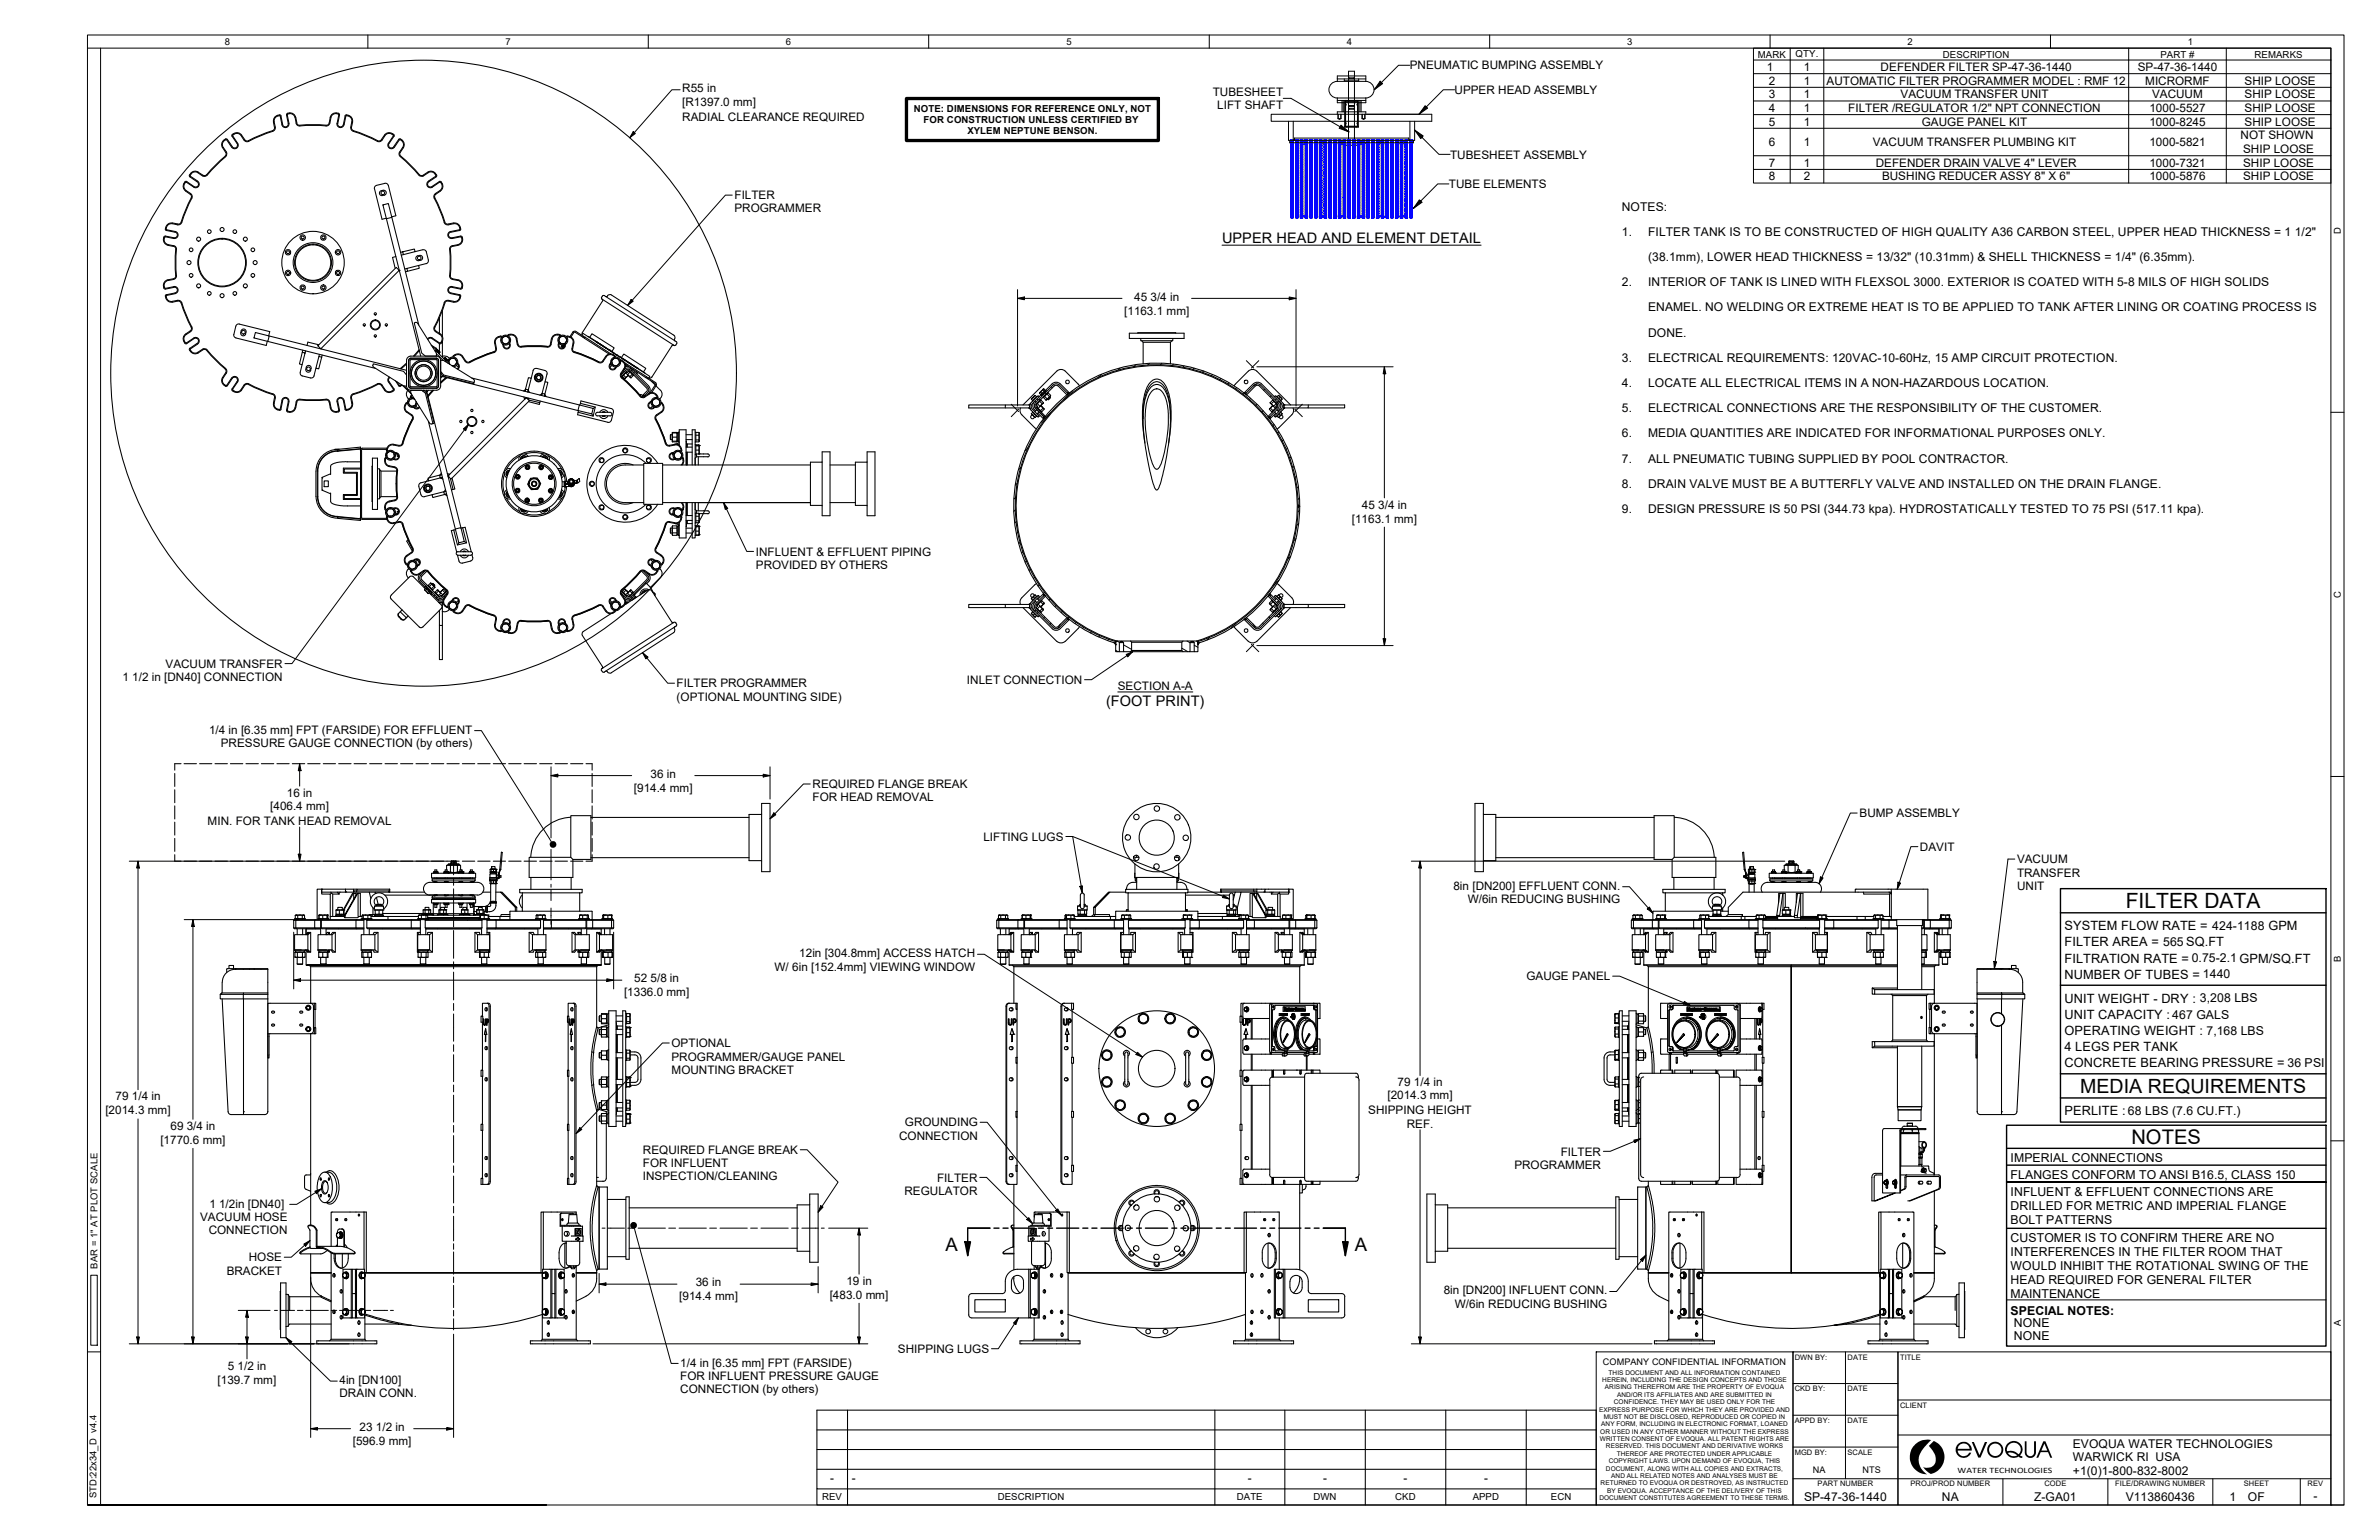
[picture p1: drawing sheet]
<svg xmlns="http://www.w3.org/2000/svg" width="864mm" height="559mm" viewBox="0 0 864 559" stroke-linecap="round" stroke-linejoin="round" font-family="sans-serif">
<defs><g id="words">
<text font-size="7.6" x="771.7" y="329.6">FILTER DATA</text>
<text font-size="7.3" x="773.7" y="415.1">NOTES</text>
<text font-size="7.1" x="755.1" y="396.4">MEDIA REQUIREMENTS</text>
<g font-size="6.7">
<text x="343.3" y="454">A</text>
<text x="491.9" y="454">A</text>
</g>
<g font-size="5.3">
<text x="443.6" y="88.1">UPPER HEAD AND ELEMENT DETAIL</text>
<text x="401.5" y="256.1">(FOOT PRINT)</text>
</g>
<g font-size="4.6">
<text x="749.4" y="337.6">SYSTEM FLOW RATE = 424-1188 GPM</text>
<text x="749.4" y="343.3">FILTER AREA = 565 SQ.FT</text>
<text x="749.4" y="349.2">FILTRATION RATE = 0.75-2.1 GPM/SQ.FT</text>
<text x="749.4" y="355.1">NUMBER OF TUBES = 1440</text>
<text x="749.4" y="363.9">UNIT WEIGHT - DRY : 3,208 LBS</text>
<text x="749.4" y="369.7">UNIT CAPACITY : 467 GALS</text>
<text x="749.4" y="375.5">OPERATING WEIGHT : 7,168 LBS</text>
<text x="749.4" y="381.4">4 LEGS PER TANK</text>
<text x="749.4" y="387.2">CONCRETE BEARING PRESSURE = 36 PSI</text>
<text x="749.4" y="404.7">PERLITE : 68 LBS (7.6 CU.FT.)</text>
</g>
<g font-size="4.4">
<text x="588.8" y="76.5">NOTES:</text>
<text x="588.8" y="85.6">1.</text>
<text x="598.3" y="85.6">FILTER TANK IS TO BE CONSTRUCTED OF HIGH QUALITY A36 CARBON STEEL, UPPER HEAD THICKNESS = 1</text>
<text x="833.1" y="85.6">1/2&quot;</text>
<text x="598.3" y="94.7">(38.1mm), LOWER HEAD THICKNESS = 13/32&quot; (10.31mm) &amp; SHELL THICKNESS = 1/4&quot; (6.35mm).</text>
<text x="588.8" y="103.9">2.</text>
<text x="598.3" y="103.9">INTERIOR OF TANK IS LINED WITH FLEXSOL 3000. EXTERIOR IS COATED WITH 5-8 MILS OF HIGH SOLIDS</text>
<text x="598.3" y="113">ENAMEL. NO WELDING OR EXTREME HEAT IS TO BE APPLIED TO TANK AFTER LINING OR COATING PROCESS IS</text>
<text x="598.3" y="122.1">DONE.</text>
<text x="588.8" y="131.3">3.</text>
<text x="598.3" y="131.3">ELECTRICAL REQUIREMENTS: 120VAC-10-60Hz, 15 AMP CIRCUIT PROTECTION.</text>
<text x="588.8" y="140.4">4.</text>
<text x="598.3" y="140.4">LOCATE ALL ELECTRICAL ITEMS IN A NON-HAZARDOUS LOCATION.</text>
<text x="588.8" y="149.5">5.</text>
<text x="598.3" y="149.5">ELECTRICAL CONNECTIONS ARE THE RESPONSIBILITY OF THE CUSTOMER.</text>
<text x="588.8" y="158.7">6.</text>
<text x="598.3" y="158.7">MEDIA QUANTITIES ARE INDICATED FOR INFORMATIONAL PURPOSES ONLY.</text>
<text x="588.8" y="167.8">7.</text>
<text x="598.3" y="167.8">ALL PNEUMATIC TUBING SUPPLIED BY POOL CONTRACTOR.</text>
<text x="588.8" y="177">8.</text>
<text x="598.3" y="177">DRAIN VALVE MUST BE A BUTTERFLY VALVE AND INSTALLED ON THE DRAIN FLANGE.</text>
<text x="588.8" y="186.1">9.</text>
<text x="598.3" y="186.1">DESIGN PRESSURE IS 50 PSI (344.73 kpa). HYDROSTATICALLY TESTED TO 75 PSI (517.11 kpa).</text>
<text x="729.9" y="421.6">IMPERIAL CONNECTIONS</text>
<text x="729.9" y="427.7">FLANGES CONFORM TO ANSI B16.5, CLASS 150</text>
<text x="729.9" y="433.9">INFLUENT &amp; EFFLUENT CONNECTIONS ARE</text>
<text x="729.9" y="439">DRILLED FOR METRIC AND IMPERIAL FLANGE</text>
<text x="729.9" y="444">BOLT PATTERNS</text>
<text x="729.9" y="450.7">CUSTOMER IS TO CONFIRM THERE ARE NO</text>
<text x="729.9" y="455.7">INTERFERENCES IN THE FILTER ROOM THAT</text>
<text x="729.9" y="460.8">WOULD INHIBIT THE ROTATIONAL SWING OF THE</text>
<text x="729.9" y="465.8">HEAD REQUIRED FOR GENERAL FILTER</text>
<text x="729.9" y="470.9">MAINTENANCE</text>
<text x="729.9" y="477.1">SPECIAL NOTES:</text>
<text x="731.1" y="481.3">NONE</text>
<text x="731.1" y="486.2">NONE</text>
<text x="752.5" y="525.5">EVOQUA WATER TECHNOLOGIES</text>
<text x="752.5" y="530.3">WARWICK RI USA</text>
<text x="752.5" y="535.3">+1(0)1-800-832-8002</text>
<text x="654.9" y="544.6">SP-47-36-1440</text>
<text x="704.9" y="544.6">NA</text>
<text x="738.4" y="544.6">Z-GA01</text>
<text x="771.7" y="544.6">V113860436</text>
<text x="809.4" y="544.7">1</text>
<text x="816" y="544.6">OF</text>
<text x="839.8" y="544.3">-</text>
</g>
<g font-size="4.3">
<text x="511.7" y="25.2">PNEUMATIC BUMPING ASSEMBLY</text>
<text x="641.4" y="25.8">1</text>
<text x="654.7" y="25.8">1</text>
<text x="682.7" y="25.8">DEFENDER FILTER SP-47-36-1440</text>
<text x="776" y="25.8">SP-47-36-1440</text>
<text x="247.6" y="33.4">R55 in</text>
<text x="440.2" y="34.8">TUBESHEET</text>
<text x="528" y="34.2">UPPER HEAD ASSEMBLY</text>
<text x="642" y="30.7">2</text>
<text x="642" y="35.7">3</text>
<text x="654.7" y="30.7">1</text>
<text x="654.7" y="35.7">1</text>
<text x="663.1" y="30.7">AUTOMATIC FILTER PROGRAMMER MODEL : RMF 12</text>
<text x="689.9" y="35.7">VACUUM TRANSFER UNIT</text>
<text x="778.8" y="30.7">MICRORMF</text>
<text x="781.2" y="35.7">VACUUM</text>
<text x="814.8" y="30.7">SHIP LOOSE</text>
<text x="814.8" y="35.7">SHIP LOOSE</text>
<text x="247.6" y="38.4">[R1397.0 mm]</text>
<text x="441.9" y="39.6">LIFT SHAFT</text>
<text x="642" y="40.6">4</text>
<text x="654.7" y="40.6">1</text>
<text x="670.9" y="40.6">FILTER /REGULATOR 1/2&quot; NPT CONNECTION</text>
<text x="780.3" y="40.6">1000-5527</text>
<text x="814.8" y="40.6">SHIP LOOSE</text>
<text x="247.6" y="44.1">RADIAL CLEARANCE REQUIRED</text>
<text x="642" y="45.6">5</text>
<text x="654.7" y="45.6">1</text>
<text x="697.6" y="45.6">GAUGE PANEL KIT</text>
<text x="780.3" y="45.6">1000-8245</text>
<text x="814.8" y="45.6">SHIP LOOSE</text>
<text x="642" y="53">6</text>
<text x="654.7" y="53.1">1</text>
<text x="679.9" y="53.1">VACUUM TRANSFER PLUMBING KIT</text>
<text x="780.3" y="53">1000-5821</text>
<text x="813.3" y="50.5">NOT SHOWN</text>
<text x="526.4" y="57.5">TUBESHEET ASSEMBLY</text>
<text x="814.3" y="55.6">SHIP LOOSE</text>
<text x="642" y="60.5">7</text>
<text x="642" y="65.4">8</text>
<text x="654.7" y="60.5">1</text>
<text x="654.7" y="65.5">2</text>
<text x="680.9" y="60.5">DEFENDER DRAIN VALVE 4&quot; LEVER</text>
<text x="683.2" y="65.5">BUSHING REDUCER ASSY 8&quot; X 6&quot;</text>
<text x="780.3" y="60.5">1000-7321</text>
<text x="780.3" y="65.4">1000-5876</text>
<text x="814.3" y="60.5">SHIP LOOSE</text>
<text x="814.3" y="65.5">SHIP LOOSE</text>
<text x="526" y="68.3">TUBE ELEMENTS</text>
<text x="266.6" y="72.3">FILTER</text>
<text x="266.6" y="77.1">PROGRAMMER</text>
<text x="411.7" y="109.2">45</text>
<text x="417.7" y="109.2">3/4 in</text>
<text x="408.1" y="114.2">[1163.1 mm]</text>
<text x="494.4" y="184.5">45</text>
<text x="500.3" y="184.5">3/4 in</text>
<text x="490.7" y="189.6">[1163.1 mm]</text>
<text x="274.4" y="201.6">INFLUENT &amp; EFFLUENT PIPING</text>
<text x="274.4" y="206.4">PROVIDED BY OTHERS</text>
<text x="60.1" y="242.3">VACUUM TRANSFER</text>
<text x="44.5" y="247.1">1</text>
<text x="48" y="247.1">1/2 in [DN40] CONNECTION</text>
<text x="245.6" y="249.4">FILTER PROGRAMMER</text>
<text x="351" y="248.2">INLET CONNECTION</text>
<text x="405.8" y="250.4">SECTION A-A</text>
<text x="245.6" y="254.3">(OPTIONAL MOUNTING SIDE)</text>
<text x="75.9" y="266.2">1/4 in [6.35 mm] FPT (FARSIDE) FOR EFFLUENT</text>
<text x="80.1" y="271">PRESSURE GAUGE CONNECTION (by others)</text>
<text x="230.1" y="287.3">[914.4 mm]</text>
<text x="236.2" y="282.3">36 in</text>
<text x="295" y="285.9">REQUIRED FLANGE BREAK</text>
<text x="98.1" y="293.8">[406.4 mm]</text>
<text x="104.1" y="289.1">16 in</text>
<text x="295" y="290.7">FOR HEAD REMOVAL</text>
<text x="75.4" y="299.3">MIN. FOR TANK HEAD REMOVAL</text>
<text x="675" y="296.5">BUMP ASSEMBLY</text>
<text x="357" y="305.1">LIFTING LUGS</text>
<text x="697" y="308.7">DAVIT</text>
<text x="732.2" y="313.2">VACUUM</text>
<text x="527.6" y="322.8">8in [DN200] EFFLUENT CONN.</text>
<text x="732.2" y="318.1">TRANSFER</text>
<text x="732.2" y="322.8">UNIT</text>
<text x="532.8" y="327.7">W/6in REDUCING BUSHING</text>
<text x="290.1" y="347.4">12in [304.8mm] ACCESS HATCH</text>
<text x="281.2" y="352.2">W/ 6in [152.4mm] VIEWING WINDOW</text>
<text x="230.2" y="356.5">52</text>
<text x="236.2" y="356.5">5/8 in</text>
<text x="554.1" y="355.7">GAUGE PANEL</text>
<text x="226.6" y="361.6">[1336.0 mm]</text>
<text x="243.8" y="380">OPTIONAL</text>
<text x="243.8" y="389.6">MOUNTING BRACKET</text>
<text x="243.8" y="384.8">PROGRAMMER/GAUGE PANEL</text>
<text x="507.4" y="394.2">79</text>
<text x="513.3" y="394.2">1/4 in</text>
<text x="42" y="399.3">79</text>
<text x="47.9" y="399.3">1/4 in</text>
<text x="503.7" y="398.8">[2014.3 mm]</text>
<text x="38.3" y="404.4">[2014.3 mm]</text>
<text x="496.7" y="404.3">SHIPPING HEIGHT</text>
<text x="61.8" y="410">69</text>
<text x="67.8" y="410">3/4 in</text>
<text x="326.4" y="413.6">CONNECTION</text>
<text x="328.5" y="408.7">GROUNDING</text>
<text x="510.7" y="409.1">REF.</text>
<text x="58.2" y="415">[1770.6 mm]</text>
<text x="233.4" y="418.7">REQUIRED FLANGE BREAK</text>
<text x="566.5" y="419.3">FILTER</text>
<text x="233.4" y="423.4">FOR INFLUENT</text>
<text x="549.7" y="424.1">PROGRAMMER</text>
<text x="233.4" y="428.2">INSPECTION/CLEANING</text>
<text x="340.2" y="428.8">FILTER</text>
<text x="328.4" y="433.6">REGULATOR</text>
<text x="72.6" y="442.9">VACUUM HOSE</text>
<text x="76" y="438.1">1</text>
<text x="79.6" y="438.1">1/2in [DN40]</text>
<text x="75.8" y="447.7">CONNECTION</text>
<text x="90.4" y="457.7">HOSE</text>
<text x="82.3" y="462.5">BRACKET</text>
<text x="252.6" y="466.8">36 in</text>
<text x="307.3" y="466.2">19 in</text>
<text x="246.6" y="471.9">[914.4 mm]</text>
<text x="301.2" y="471.2">[483.0 mm]</text>
<text x="524.1" y="469.7">8in [DN200] INFLUENT CONN.</text>
<text x="528.1" y="474.5">W/6in REDUCING BUSHING</text>
<text x="325.9" y="490.9">SHIPPING LUGS</text>
<text x="82.7" y="497">5</text>
<text x="86.2" y="497">1/2 in</text>
<text x="247" y="495.9">1/4 in [6.35 mm] FPT (FARSIDE)</text>
<text x="79" y="502">[139.7 mm]</text>
<text x="123.3" y="502.3">4in [DN100]</text>
<text x="247" y="500.6">FOR INFLUENT PRESSURE GAUGE</text>
<text x="123.3" y="507">DRAIN CONN.</text>
<text x="247" y="505.5">CONNECTION (by others)</text>
<text x="130.6" y="519.3">23</text>
<text x="136.5" y="519.3">1/2 in</text>
<text x="128.1" y="524.3">[596.9 mm]</text>
<text x="301.4" y="537.8">-</text>
<text x="309.2" y="537.8">-</text>
<text x="453" y="537.8">-</text>
<text x="480.3" y="537.8">-</text>
<text x="509.5" y="537.8">-</text>
<text x="538.7" y="537.8">-</text>
</g>
<g font-size="3.5">
<text x="638.1" y="20.9">MARK</text>
<text x="651.8" y="20.8">QTY.</text>
<text x="705.2" y="20.9">DESCRIPTION</text>
<text x="784.2" y="20.9">PART #</text>
<text x="818.4" y="20.9">REMARKS</text>
<text x="331.7" y="40.6">NOTE: DIMENSIONS FOR REFERENCE ONLY, NOT</text>
<text x="335.3" y="44.6">FOR CONSTRUCTION UNLESS CERTIFIED BY</text>
<text x="351.2" y="48.6">XYLEM NEPTUNE BENSON.</text>
<text x="298.4" y="544.4">REV</text>
<text x="362.2" y="544.4">DESCRIPTION</text>
<text x="448.9" y="544.4">DATE</text>
<text x="476.8" y="544.4">DWN</text>
<text x="506.5" y="544.4">CKD</text>
<text x="534.6" y="544.4">APPD</text>
<text x="563" y="544.4">ECN</text>
</g>
<g font-size="3.4">
<text x="81.7" y="16.3">8</text>
<text x="183.5" y="16.3">7</text>
<text x="285.3" y="16.3">6</text>
<text x="387.1" y="16.3">5</text>
<text x="488.9" y="16.3">4</text>
<text x="590.7" y="16.3">3</text>
<text x="692.5" y="16.3">2</text>
<text x="794.3" y="16.3">1</text>
<text x="849.8" y="84.8" transform="rotate(-90 849.8 84.8)">D</text>
<text x="849.8" y="217" transform="rotate(-90 849.8 217)">C</text>
<text x="849.8" y="349" transform="rotate(-90 849.8 349)">B</text>
<text x="35.4" y="460.4" transform="rotate(-90 35.4 460.4)">BAR = 1&quot; AT PLOT SCALE</text>
<text x="849.8" y="481.2" transform="rotate(-90 849.8 481.2)">A</text>
<text x="35.1" y="543.7" transform="rotate(-90 35.1 543.7)">STD:22x34_D v4.4</text>
</g>
<g font-size="3.3">
<text x="581.9" y="495.2">COMPANY CONFIDENTIAL INFORMATION</text>
<text x="658.1" y="534.4">NA</text>
<text x="676.1" y="534.4">NTS</text>
</g>
<text font-size="3" x="710.6" y="534.4">WATER TECHNOLOGIES</text>
<g font-size="2.7">
<text x="651.5" y="493.3">DWN BY:</text>
<text x="670.7" y="493.3">DATE</text>
<text x="689.7" y="493.3">TITLE</text>
<text x="651.5" y="504.8">CKD BY:</text>
<text x="670.7" y="504.8">DATE</text>
<text x="689.7" y="510.8">CLIENT</text>
<text x="651.5" y="516.3">APPD BY:</text>
<text x="670.7" y="516.3">DATE</text>
<text x="651.5" y="527.9">MGD BY:</text>
<text x="670.7" y="527.9">SCALE</text>
<text x="659.8" y="539.4">PART NUMBER</text>
<text x="693.5" y="539.4">PROJ/PROD NUMBER</text>
<text x="742.1" y="539.4">CODE</text>
<text x="767.8" y="539.4">FILE/DRAWING NUMBER</text>
<text x="814.5" y="539.4">SHEET</text>
<text x="837.7" y="539.4">REV</text>
</g>
<g font-size="2.3">
<text x="581.7" y="501.5">HEREIN, INCLUDING THE DESIGN CONCEPTS AND THOSE</text>
<text x="583.9" y="498.8">THIS DOCUMENT AND ALL INFORMATION CONTAINED</text>
<text x="582.6" y="504.1">ARISING THEREFROM ARE THE PROPERTY OF EVOQUA</text>
<text x="585.9" y="509.5">CONFIDENCE. THEY MAY BE USED ONLY FOR THE</text>
<text x="587" y="506.8">AND/OR ITS AFFILIATES AND ARE SUBMITTED IN</text>
<text x="580.5" y="512.2">EXPRESS PURPOSE FOR WHICH THEY ARE PROVIDED AND</text>
<text x="582.2" y="514.9">MUST NOT BE DISCLOSED, REPRODUCED OR COPIED IN</text>
<text x="580.9" y="520.2">OR USED IN ANY OTHER MANNER WITHOUT THE EXPRESS</text>
<text x="581.3" y="517.5">ANY FORM, INCLUDING IN ELECTRONIC FORMAT, LOANED</text>
<text x="580.8" y="522.9">WRITTEN CONSENT OF EVOQUA. ALL PATENT RIGHTS ARE</text>
<text x="583" y="525.6">RESERVED. THIS DOCUMENT AND DERIVATIVE WORKS</text>
<text x="583" y="533.6">DOCUMENT, ALONG WITH ALL COPIES AND EXTRACTS,</text>
<text x="584" y="530.9">COPYRIGHT LAWS. UPON DEMAND OF EVOQUA, THIS</text>
<text x="586.9" y="528.3">THEREOF ARE PROTECTED UNDER APPLICABLE</text>
<text x="581" y="539">RETURNED TO EVOQUA OR DESTROYED, AS INSTRUCTED</text>
<text x="584.9" y="536.3">AND ALL RELATED NOTES AND ANALYSES MUST BE</text>
<text x="580.6" y="544.3">DOCUMENT CONSTITUTES AGREEMENT TO THESE TERMS.</text>
<text x="583.4" y="541.7">BY EVOQUA. ACCEPTANCE OF THE DELIVERY OF THIS</text>
</g>
</g></defs>
<!-- layer: Hatch -->
<g fill="none" stroke="#000" stroke-width=".36">
<path d="M399.9 135.8l-1.2 1.2M406.6 133.6l-.8 .7M412.2 132.4l-.6 .6M417.3 131.9l-.7 .6M421.8 131.8l-.5 .6M426 132.1l-.6 .6M429.8 132.8l-.4 .4M433.5 133.6l-.5 .4M436.9 134.7l-.5 .4M440.2 135.9l-.5 .4M443.2 137.4l-.4 .3M446.2 138.9l-.5 .4"/>
<path d="M456.3 139.3l-1.3 .7M375.6 147.8l3.6 3.6M377.1 144.8l.5 .4M379.1 151.4l-.3 .3M379.4 142.6l.4 .4M381.4 149.7l-3.4 3.5M381.6 140.3l.4 .4M387.9 142.6l-.2 .3M389.4 141.7l-3.3 3.4M448.9 140.7l-.4 .4M451.5 142.5l-.4 .4M452.2 142.6l-.3 .3"/>
<path d="M454 144.6l-.4 .4M456.3 146.7l-.4 .4M458.5 149l-.4 .4M459.2 141.3l-.5 .3M460.6 151.4l-.4 .4M460.9 151.3l-.3 .1M461 151.4l-.2 .2M461.5 143.6l-.5 .3M462.5 154.1l-.4 .3M463.8 145.9l-.5 .3M464.2 156.7l-.3 .5M465.9 159.6l-.4 .4"/>
<path d="M369.3 175.3l-.7 .7M370.6 169.6l-.8 .8M373.3 162.4l-1.3 1.2M467.4 162.6l-.5 .5M468.6 165.9l-.4 .3M469.7 169.2l-.4 .5M470.6 172.8l-.4 .4M471.3 176.6l-.5 .5M368.6 185l-.6 .5M368.7 180.4l-.6 .6M368.9 189.2l-.5 .5M369.4 193.2l-.4 .4"/>
<path d="M370.3 196.8l-.4 .4M470.5 195.5l-.9 .7M471.4 190l-.7 .6M471.6 183.6l-.4 .3M471.7 180.7l-.5 .5M471.7 185.2l-.5 .5M371.3 200.2l-.4 .5M372.6 203.5l-.4 .5M374 206.6l-.4 .4M375.5 209.5l-.3 .4M377.3 212.2l-.4 .5M379.1 215.7l-.3 .3"/>
<path d="M379.2 214.9l-.4 .4M381.2 217.4l-.4 .3M383.3 219.6l-.3 .5M461 215.6l-.2 .3M464.2 210.6l-1.9 1.9M468.5 201.9l-.9 .9M376.9 221.5l-.3 .4M379.2 223.8l-.3 .5M381.5 226.1l-.3 .5M384.9 226.4l-.8 1.5M385.6 221.9l-.3 .3M387.9 224.5l-.3 .3"/>
<path d="M388 224l-.3 .3M390.7 225.8l-.4 .5M393.4 227.6l-.4 .4M396.2 229.2l-.4 .5M399.3 230.7l-.5 .4M402.5 232l-.4 .3M405 233.9h.1M405 236l.8 .5M405.5 232.6l.9 .5M407.9 234l2.9 1.6M429 235.2l2.2 1.3M430.9 232.6l1.1 .6"/>
<path d="M433.5 234.1l1.3 .8M435.1 233.6l-.3 .3M439 231.3l-.9 .9M448.7 226.2l-1.9 1.8M452.2 224.5l-.3 .3M454.9 226.4l.8 1.5M458.3 226.1l.4 .5M460.7 223.8l.2 .5M463 221.5l.3 .4"/>
</g>
<!-- layer: Visible -->
<g fill="none" stroke="#000" stroke-width=".38">
<path d="M80.8 53.6l1.3 2-.1 .8-3.8 3.5-3.2 3.5M81.8 50.5l.7 .1M81.8 50.5a2.2 2.2 0 0 0-1 3.1M81.9 56.9l-3.5 3.2-3.5 3.7-1.1 .2-2-1.3M81.9 50.7l.4 .1M82 50.7a1.96 1.96 0 0 0-1 2.8l1.3 2v.7l-.4 .7M82.3 50.7l1.8 2.7M82.6 50.6l1.7 2.6M84.3 49.5l1.8 2.6a1.05 1.05 0 0 1-.3 1.4 1.05 1.05 0 0 1-1.5-.2M84.6 49l-.1 .3 1.7 2.6M86.3 52a1.3 1.3 0 0 1-.4 1.8 1.3 1.3 0 0 1-1.8-.4M87.7 49l1.1 1.7"/>
<path d="M87.7 49.1a2.08 2.08 0 0 0-3.6 .2l.1 .2M99.5 44.2l.4 2M99.9 46.1l-.1 .8-.4 .6-8.3 3.3a1.77 1.77 0 0 1-2.2 .3l-.3-.2a3.5 3.5 0 0 0-2.2-2.5l-.9 .1-1 .4M101.4 41.7l.6 .4 .6 3.1M101.4 41.7a2.23 2.23 0 0 0-2.1 2.5l.3 2a.95 .95 0 0 1-.6 1.2l-4.5 1.6-4.7 2.2-1-.5M101.4 42a1.99 1.99 0 0 0-1.9 2.2M101.5 42l.2 .2M104.3 41.7l.6 3a1.3 1.3 0 0 1-1 1.6 1.3 1.3 0 0 1-1.6-1.1l-.6-3M104.5 41.4l-.2 .3M104.6 44.8a1.05 1.05 0 0 1-.8 1.2 1.05 1.05 0 0 1-1.2-.8M105 41.2l1.3 .3a3.6 3.6 0 0 1 1.2 3.1M105.1 41.3h-.6"/>
<path d="M107.5 44.7l.6 .9 .8 .1M107.7 44.6l.4 .7 .7 .2M107.8 44.6a3.4 3.4 0 0 0-1.8-3.5 1.42 1.42 0 0 0-2 .6l.6 3.1M108.9 45.4l4.7-.2 4.8 .2M108.9 45.7l4.7-.2 4.8 .2M119.5 44.6l-.4 .7-.7 .2M119.5 44.6a3.6 3.6 0 0 1 1.2-3.3 1.57 1.57 0 0 1 2.5 .4l-.6 3.1M119.7 44.7l-.3 .6-1.1 .4M122.2 41.2l-.9 .1-.8 .5-.7 2.8M122.2 41.3l.8 .4-.7 3a1.3 1.3 0 0 0 1 1.6 1.3 1.3 0 0 0 1.6-1.1l.6-3M122.6 44.8a1.05 1.05 0 0 0 .8 1.2 1.05 1.05 0 0 0 1.2-.8M125.3 42.1l-.6 3.1"/>
<path d="M125.8 42l-.3 .2M125.8 42a1.98 1.98 0 0 1 1.9 2.2l-.4 2M125.9 41.7l-.7 .4M125.9 41.7a2.23 2.23 0 0 1 2.1 2.5M127.3 46.1l.1 .8 .8 .8 7.9 3.1a1.64 1.64 0 0 0 2.6 .1l1.1-1.7a1.97 1.97 0 0 1 2.9-.3M128 44.3l-.4 1.9 .4 1 4.8 1.8 4.3 2.1h.7l.6-.4M142.3 48.4l-1.5-.2a3.7 3.7 0 0 0-2.4 2.5M142.4 48.4l.6 .5 .1 .4-1.9 2.8a1.05 1.05 0 0 0 .3 1.4 1.05 1.05 0 0 0 1.5-.2M142.7 49l.1 .3M142.8 49.3l-1.8 2.7a1.32 1.32 0 0 0 .4 1.8 1.32 1.32 0 0 0 1.8-.4l1.7-2.6 .4-.1M144.7 50.6a1.64 1.64 0 0 1 2 2l-.3 1M144.7 50.6l-1.8 2.6"/>
<path d="M145.1 55.1l-.2 1.1 .4 .7M145.3 50.7a2.01 2.01 0 0 1 .9 2.8l-1.1 1.6M145.4 56.9l3.5 3.2 3.1 3.5M146.4 53.6l-1.1 1.7a1.03 1.03 0 0 0 .2 1.4l3.5 3.2 3.2 3.5M67 66.6l-.2 1.4 .7 1.1M67.3 66.2l-.3 .5M67.4 69.3l1.9 1.4 .1 1.1M67.6 69.2l2.1 1.6a1.9 1.9 0 0 1-.5 2l-3.4 8.2-.9 .6-2.4-.4M67.7 66.1l-.4 .1M69.1 63.9l2.7 1.8M69.4 63.1l-.3 .8M69.4 71.8l-2 4.3-1.6 4.5"/>
<path d="M71.7 65.8a1.3 1.3 0 0 1 .4 1.8 1.3 1.3 0 0 1-1.8 .3l-2.7-1.8M71.8 62.7l-1.3-.3-1.1 .7M71.9 62.5l1.8 1.1M72 62.5a2.03 2.03 0 0 0-3.2 1.5l2.8 2a1.03 1.03 0 0 1 .3 1.4 1.03 1.03 0 0 1-1.5 .3l-2.6-1.8a1.04 1.04 0 0 0-1.2 1.1l.1 1.5 .7 .8M75 63.4l-.6 .3-.8-.1M138.4 69.2a.92 .92 0 0 0-.6 1.1 .92 .92 0 0 0 1.1 .7l.6-.2M138.4 69.2a1.15 1.15 0 0 1 1.8 .5l-.1 .7-.6 .4M139 74.4l2-.5 1.2 5-1.9 .5zM140.3 79.4l12.4 49.8M142.2 78.7l1.5-.4-2.9-11.3-.8-.5-3.3 .7-.6 .4-.2 .9 2.8 11.1 1.5-.4M142.2 78.9l9.8 39M152.1 63.5l1 .5 .7-.2"/>
<path d="M152.3 63.4l.6 .3 .7-.1M155.3 62.5l-1.7 1.1M155.3 62.5a2.06 2.06 0 0 1 3.2 1.5l-.2 .2M155.4 62.7l1.4-.3 1.1 .7M155.4 62.7l-1.7 1.1M155.5 65.8a1.3 1.3 0 0 0-.3 1.8 1.3 1.3 0 0 0 1.8 .3l2.6-1.8M157.9 71.8l2 4.3 1.6 4.5M157.9 63.1l.3 .5M158.2 63.9l-2.7 1.8M158.2 63.6l-.1 .3M158.3 64.2l-2.6 1.8a1.03 1.03 0 0 0-.3 1.4 1.03 1.03 0 0 0 1.4 .3l2.6-1.8a1.65 1.65 0 0 1 1.2 2.6l-.7 .8-2 1.4v1.1M159.6 66.1l.3 .1"/>
<path d="M159.7 69.2l-2.1 1.6a1.91 1.91 0 0 0 .5 2l3.2 7.9M160 66.2l.3 .5M160.3 66.7l.2 1.3-.8 1.1M60 83l.4 .7 3.2 .6M60.3 83.1l.2 .3 3.1 .6M60.4 82.5l-.1 .6M62.6 81.2l-1.4 .2-.8 1.1M62.6 80.9a2.18 2.18 0 0 0-2.5 2.1M62.6 80.9l2 .4M63 89.4l.6 .4 .2 .7-.2 4.8 .2 5.1-.8 .7M63.1 86.6l-3.2-.6a1.72 1.72 0 0 0 1.1 2.7l2.4 .5 .5 .6 .2 .7M63.5 84.2a1.05 1.05 0 0 1 .9 1.3 1.05 1.05 0 0 1-1.3 .8l-3-.6a1.81 1.81 0 0 0-.8 2 1.81 1.81 0 0 0 1.7 1.3l1.9 .4"/>
<path d="M63.6 84a1.3 1.3 0 0 1 1 1.5 1.3 1.3 0 0 1-1.5 1M64 90.5v8.6a1.75 1.75 0 0 1-.6 2.2l-2.4 .5M65.7 80.6l-.4 .6-.8 .1M143.7 93.1l-1.2 .3 .9 3.9M143.8 97l1.1 1.1-28.4 28.5-1.1-1.1zM146.2 91.4l4.2-1 .3 .9-4.3 1.1zM146.2 91.4l-.8 .2M146.4 92.4l-.7 .2M147.7 97.4l4.3-1.1 .2 1-4.2 1.1zM147.7 97.4l-.8 .2M148 98.4l-.8 .2M152.3 92.7a.92 .92 0 0 1 1.1 .6 .92 .92 0 0 1-.7 1.2"/>
<path d="M152.3 92.7a1.12 1.12 0 0 0-1.3 .9l.1 .6a1.22 1.22 0 0 0 1.6 .2M153.5 90.6l-2.8 .7M153.5 90.6l.9 .3 .4 .5M154.7 91.4l.8 3M155.5 94.4l-.1 .6-.4 .5-3 .8M161.2 80.7l.4 .6 .7 .3 2.4-.4M161.5 80.6l.4 .6 .8 .1M163.2 100l.2 .7 .5 .6 2.3 .5M163.2 90.6l.2 4.7-.2 4.7M163.5 90.5l.2 4.8-.2 4.7 .2 .7 .6 .4M163.6 84a1.3 1.3 0 0 0-1 1.5 1.3 1.3 0 0 0 1.5 1M163.7 84.2a1.06 1.06 0 0 0-.9 1.3 1.06 1.06 0 0 0 1.3 .8l3.1-.6a1.61 1.61 0 0 1 0 2.8l-1 .5-2.3 .5-.4 1"/>
<path d="M164.1 86.6l3.2-.6 .4 .7M164.7 80.9l-2 .4M164.7 80.9a2.18 2.18 0 0 1 2.5 2.1M164.7 81.2l1.3 .2 .8 1.1M166.8 83.4l-3.2 .6M166.8 82.5l.2 .6M166.9 83.1l-.1 .3M167.2 83l-.4 .7-3.1 .6M167.7 86.7l-.3 1.3a3.5 3.5 0 0 1-3.2 1.1l-.8 .7-.2 .7M59.4 103.9l.1 .8 .4 .2 3.3-.6M59.8 104.4l.2 .2M60.1 107.5a2.23 2.23 0 0 0 2.5 2.1l2-.4"/>
<path d="M60.3 107.5a1.99 1.99 0 0 0 2.3 1.9l2.3-.4 .9 .5 3.4 8.3a1.77 1.77 0 0 1 .3 2.2l-.3 .3a3.5 3.5 0 0 0-2.4 2.2 1.36 1.36 0 0 0 .9 1.9l2.6-1.7M61 101.8a1.93 1.93 0 0 0-1.3 2.6M62.9 101.2a3.6 3.6 0 0 0-3.2 1.2l-.4 1.5M63.1 104a1.3 1.3 0 0 1 1.5 1 1.3 1.3 0 0 1-1 1.5l-3.1 .7-.2 .3M63.1 104l-3.1 .6M63.1 104.2a1.05 1.05 0 0 1 1.3 .8 1.05 1.05 0 0 1-.9 1.3l-3.3 .7-.2 .5M64.5 109.2l.8 .2 .4 .6M65.8 110l1.6 4.4 2.1 4.7-.2 .7-1.9 1.4M85.6 118.4l-.7 2.9M86.9 117.6l11 2.7-.4 1.6M86.9 117.6h-.6l-.7 .7M157.9 118.7v1.1l2 1.4"/>
<path d="M159.5 115.3v5.7M160.6 112.7v9.3M161.3 109.9l-3.2 7.9a1.64 1.64 0 0 0 0 2.5l1.6 1.1a1.97 1.97 0 0 1 .3 3M161.5 110l-1.6 4.4-2 4.4M162.7 109.2l-.8 .2-.4 .6M163.7 106.3l3.1 .6 .4 .6M164.1 104.2a1.05 1.05 0 0 0-1.3 .8 1.05 1.05 0 0 0 .9 1.3M164.1 104a1.3 1.3 0 0 0-1.5 1 1.3 1.3 0 0 0 1 1.5l3.2 .7M164.1 104l3.2 .6M164.3 101.2a3.6 3.6 0 0 1 3.3 1.2l.3 1.5M166.2 101.8l1.2 .7 .3 1.3M166.8 107.2l.1 .3"/>
<path d="M166.8 108l-.8 1.1a3.6 3.6 0 0 1-3.3-.1l-1.1 .3-.4 .6M167 107.5l-.2 .5M167.2 107.5a2.23 2.23 0 0 1-2.5 2.1l-2-.4M167.5 104.4l-.3 .2M167.7 103.9l-.1 .5M167.9 103.9l-.2 .8-.3 .2-3.3-.6M218.6 108.6l26 16.7 .7-.1M218.6 108.5l.1 .8-7.2 11.3M218.7 107.4l-.4 .7 .3 .5M219.4 107.3l.4 .3M219.4 107.3l-.7 .1M219.8 107.6l25.7 16.4"/>
<path d="M220.6 107.4l-.8 .1M222 107l-.7-.1-.8 .5M222 107.1l22.6 14.5 .4 .5-.1 .9M67.4 121.2a2.08 2.08 0 0 0 .2 3.6l2.8-1.9a1.05 1.05 0 0 1 1.5 .2 1.05 1.05 0 0 1-.3 1.5l-2.8 1.9v.6M68.8 127.1l.4 .5M69 127a2.01 2.01 0 0 0 2.8 .8M69.1 126.6v.3M70.3 122.6a1.3 1.3 0 0 1 1.8 .4 1.3 1.3 0 0 1-.4 1.8M71.8 124.8l-2.7 1.8M73.5 126.7l-1.7 1.1M73.5 126.7l.7-.2a1.96 1.96 0 0 1 1.6 1.2l6.1 6M73.6 126.9l.8-.1 .6 .3 3.2 3.6 3.6 3.2"/>
<path d="M73.7 126.9a3.8 3.8 0 0 1-3.2 1.5l-1.3-.9M80.8 136.9a2.03 2.03 0 0 0 1.6 3.2l.1-.1M81 137.1a1.68 1.68 0 0 0 1.3 2.7M81.7 133.9l.4 .7-.2 .7M81.9 133.7l.4 .6v.8l-1.3 2M81.9 135.3l-1.1 1.6M84.1 137.2l-1.8 2.6M84.1 137.2a1.3 1.3 0 0 1 1.8-.4 1.3 1.3 0 0 1 .4 1.8M84.9 121.3l.2 .9 .5 .4M85.6 122.6l11 2.7 .4-1.5M86 138.4l-1.7 2.7M86.1 138.5a1.05 1.05 0 0 0-.3-1.5 1.05 1.05 0 0 0-1.5 .3l-1.8 2.7"/>
<path d="M86.2 138.6l-1.7 2.6M87.5 120.1a.92 .92 0 0 1 1.1-.7 .92 .92 0 0 1 .7 1.1l-.1 .7M87.6 120.1a1.15 1.15 0 0 0 .5 1.7l.7-.1 .4-.5M90.2 139.5l4.3 2 4.5 1.7a.98 .98 0 0 1 .7 1.1 3.8 3.8 0 0 0-.1 3.5l.7 .7 1.1 .4M90.2 139.5l-1.1 .1-1.4 1.9M92.7 120.6l5 1.3-.5 2-5-1.3zM97.2 123.9l39.1 9.8M97.7 121.9l49.9 12.5M109.7 132.3l-.7 2.9 .2 .9 3.6 1.1M109.7 127.8l1 .3-1 4.2-1-.2zM109.9 127.1l-.2 .7M110.9 127.3l-.2 .8"/>
<path d="M111 133.9a.92 .92 0 0 0 .7 1.1 .92 .92 0 0 0 1.1-.6 1.19 1.19 0 0 0-.5-1.8h-.4a1.12 1.12 0 0 0-.8 1.3M114.7 133.6l-.8 3.1-.5 .4h-.7M115.7 125.1l-3.9-1-.4 1.2M115.8 129.3l1 .3-1.1 4.3-1-.3zM116 128.6l-.2 .7M117 128.8l-.2 .8M135.3 132.6l.2-.6 11 2.7 1.1 1.4v4l-1.2-.1M135.3 132.5l.3 .7M135.6 133.2l10.8 6.8M138.4 139.8l1.2 1.7M138.4 139.8l-.9-.4-4.7 2.1-4.8 1.8-.4 1 .4 2M141.2 138.4l1.9 2.9-.1 .4-.6 .4"/>
<path d="M141.3 136.8l-.4 .7-.1 .7 2 3M141.6 137l-.5 .6 .1 .9M143.6 138.2l1.1 1.8M144.1 138.6l.9 1.2M145.3 133.7l-.1 .1M145.7 139.6l-.8 .2M145.9 139.8l-.7 .4-.5-.2M145.9 139.7v.1M146.1 139.8l3.3 3.3M147.6 132.1l-2 1.7M147.6 131.7l-2.2 2M149.1 130.5l-.3 .3v9.3"/>
<path d="M149.1 130l-.5 .2-.3 .6v9.3M149.1 129.2a1.56 1.56 0 0 0-1.5 1.6v9.2a1.56 1.56 0 0 0 1.5 1.6M149.2 130.5h9.2M149.2 129.2h9.2a1.56 1.56 0 0 1 1.6 1.6M149.2 130h9.2M152 127l-1.9 2.2M152.2 126.9l-.1 .1M152.2 127.2l-1.8 2M152.2 127.2h.1M156.5 125.2l1.8 1.2M156.9 125.7l1.2 .9 .1 .3M157 122.6l-1.2-.1-.6 .5"/>
<path d="M157 122.7l2.6 1.8M158.2 127l-.3 .4M158.3 127.3l3.6 3.6M158.3 126.3l.2 .8M158.4 127.2l.9 1.1M158.4 130.5l.3 .3v9.3M158.4 130l.6 .2 .2 .6v9.3M158.4 128.4l-6.8-11.1-.5-.3-.7 .2 2.7 10.9 1.3 1.1h4v-.8M158.4 128.5l2.4 2.2M158.6 127.3l-.2-.2-.3 .4M158.6 126.8l.1 .1M158.6 126.8v.1"/>
<path d="M158.7 126.9l.1 .1M158.7 126.9l.4 .3M158.8 127l.3 .2M158.8 127l-.2 .3 .4 .5 .3-.3M159 127.8l.3 .2 .3-.2M159.1 127.2l.3 .4M159.2 128h.1M159.4 127.6l.2 .2M159.5 127.8v.8M159.5 124.7v3M159.9 121.2a2.05 2.05 0 0 1-.3 3.6l-3-2.1-.9 .1-.4 .4M159.9 124.4h-.3"/>
<path d="M160 130.7v4l1 1.4 11.1 2.7 .1-.5M160 130.8v9.2a1.56 1.56 0 0 1-1.6 1.6h-9.2M160 137.2l.6-.5-.6-.2 49.8 12.5M160 135.6h.1M160.1 135.6l.7 .9 11.2 2.8 .1-.5M160.3 135.1l-.2 .5M160.4 124.1h.2v5.5M160.5 129.3l1-.1 1.3 .6M160.6 123.8v.3M160.8 130.7h-.8M160.8 130.7l11.2 6.9M161 130l1 .8"/>
<path d="M161 136.1l-.2 .4M161.3 130v.1M161.5 129.7l.2 .1M161.5 129.7l-.3 .3 .3 .2M161.7 129.8v.1M161.7 129.8l.4 .3M161.7 129.9l.4 .2M161.7 129.9l-.2 .3 .4 .5 .3-.3M161.9 130.7l-.3 .4M162 137l-2 1.7M162.1 130.1l.3 .4M162.2 137.1l-2.3 2"/>
<path d="M162.3 137.1l-.1 .1M162.4 130.5l.1 .2zM162.6 131l-.8 .2M162.6 131.8a1.81 1.81 0 0 1 1.4-2.2 1.81 1.81 0 0 1 2.1 1.4 1.81 1.81 0 0 1-1.3 2.1M162.7 130.7h-.6M162.9 129.7l.2 .3M163.3 130.5l-.5 .6 .5 1M163.3 130.5l-.3 1 .3 .7M164 132.7h.2zM164.5 130l.8 .1 .6 1.4-.5 .6M164.5 130l-.7-.1-.5 .6M164.5 130a1.37 1.37 0 0 1 1 2.2"/>
<path d="M164.5 130l-.7 .1-.5 .4M164.7 129l-.3 .5M165.3 128.9l-.6 .7M165.3 128.9l1.4-.2 1.1 .8M165.4 132.1l-.4 .7-.8-.1M165.5 132.2l-.6 .4-.7 .1M165.7 132.6l.7 .7M166.1 132l.2 .4M166.1 131.6a1.47 1.47 0 0 1 .1 2.4M166.3 132.4l.2 .8-.5 .7M167.8 129.5l1.3 1.9 .7 .3 .8-.2M171.3 137.2l39 9.7"/>
<path d="M171.9 137.6l.3 .7M179.8 124.5l.4 1.9M180.2 126.5l-.1 .7a1.85 1.85 0 0 1-1.7 1l-7.9 3.3M181.1 122.1l.8-.2 .3 .2M181.1 122.1l-.9 .5a1.98 1.98 0 0 0-.6 1.9l.3 2.4-.3 .6-9.9 3.9a4.8 4.8 0 0 1-2.1-2.5 2.33 2.33 0 0 0-2.9 .1M182 122.4a1.71 1.71 0 0 0-2.2 2.1M182.5 124.9l.1 .6M182.8 125a1.09 1.09 0 0 0 1 1.4 1.09 1.09 0 0 0 1.2-1.3M182.9 122.2a1.37 1.37 0 0 0 0 2.4M182.9 122.2l-.7 .4v1.6l.7 .4M182.9 124.6l.6 .4 .7-.4M184.2 122.2l.7 .4v.8"/>
<path d="M184.2 122.2l-.7-.3-.6 .3M184.2 122.2l.5 .5 .2 .7M184.2 122.2l-.7-.2-.6 .2M184.2 124.6l-.6 .2-.7-.2M184.7 121.4l-.4 .4M184.8 121.6a2.06 2.06 0 0 1 2.6 1.4l.5 2.3 .6 .5 .7 .2M184.8 121.7l-.2 .2M184.8 124.7l.1 .4M184.9 123.4l-.2 .7-.5 .5M184.9 123.4v.8l-.7 .4M185 124.4l.2 .6M185.2 125.1a1.3 1.3 0 0 1-1 1.5 1.3 1.3 0 0 1-1.5-1"/>
<path d="M185.3 121.3l-.6 .1M185.3 121.3l1.5 .4a3.7 3.7 0 0 1 1.2 3.2l.8 .8 5.1-.2 4.8 .2a1.01 1.01 0 0 0 1.1-.8M191.8 137l1 .2-1 4.3-1-.3zM193.5 134.4l-.7 2.8M194.3 136.8a1.3 1.3 0 0 1 1.4-1.1 1.3 1.3 0 0 1 1.1 1.5M194.3 136.8l.4 1.2M194.3 136.8l.1-.7 1.4-.5 1.2 .9-.1 .7M194.3 136.8l-.1 .7 .6 .5M194.7 138l1.3 .2M194.8 138l.5 .5 .7-.3M194.8 133.7h-.7l-.6 .8M194.8 133.7l3 .7"/>
<path d="M196.8 137.2l-.8 1M196.9 137.2l-.2 .7-.7 .3M197.8 134.5l.6 .3 .2 .9M197.9 138.5l1 .2-1.1 4.3-1-.3zM198.6 135.7l-.7 2.8M200.2 122.9l-.4 2M202.5 121.3l.8 .1 .3 .4M202.5 121.3l-1.5 .4-.8 1.2M202.8 124.4a1.38 1.38 0 0 0 .5 2 1.38 1.38 0 0 0 1.9-.8M202.9 125.1a1.06 1.06 0 0 0 1.1 1.3 1.06 1.06 0 0 0 1-1.3l-.8 1.2 .6-1.1M203 122.9l.3-.7 1.6-.3 1 1.3-.7 1.5-1.5 .1-.5-.6M203 122.9l-.2 .7 .4 .6"/>
<path d="M203 124.7l-.1 .4M203 121.6a2.05 2.05 0 0 0-2.6 1.4l-.7 2.6a1.93 1.93 0 0 1-2 .3l-8.5 .1M203 122.9v.7l.2 .6M203 122.9a1.37 1.37 0 0 1 2-.6 1.37 1.37 0 0 1 .3 2 1.37 1.37 0 0 1-2.1-.1M203.1 121.7l.2 .2M203.8 125.7v.2M204 125.6l.1-.3-.3 .4M204 125.6l-.2 .1M204.2 125.2h.1M204.2 126h.1M204.3 125.8l-.2 .2-.3-.1M204.6 125.2l-.3 .6-.3-.2"/>
<path d="M204.7 125.2h.1M205.3 124.9l-.1 .6M205.6 122.1a2.09 2.09 0 0 1 2.7 2.4l-.4 2M206.7 122.3l-.9 .1M206.7 122.4l1.1 .7 .3 1.4M207.3 122.3l.9-1.5 .5-.3 2.8 1.8M207.9 126.5a.97 .97 0 0 0 .7 1.2l4.5 1.6 4.3 2M207.9 120.6l-1 1.6M208 124.5l-.4 2.3 .3 .7 .6 .5M208.5 127.9l4.5 1.6 4.2 2M209.1 120.3l-.7-.1-.5 .4M209.2 120.3l2.5 1.7"/>
<path d="M211.2 121.6l.4-.6 .4 .2 23.9 15.4-.4 .6M211.4 120.6l-.1 .8M211.7 122l-.2 .3 .7 .4 .2-.3M211.7 122l.7 .4M212.2 122.7l8.9 5.8M212.4 122.4l9.3 6M213.4 122.2l9.2 5.8-.6-.4M214.1 122.4l.8-1.3 8 5.1-.8 1.4M216.7 124.2l.3 .1M216.7 124.1l-.5-.2 2.1 1.3M217 124.4l.2 .1M217.2 124.5l.4 .3"/>
<path d="M217.7 124.8l.1 .1M217.9 124.8v.1M217.9 124.9l.1 .1M218.1 125v.2M218.2 125.2h.1M218.3 125.2l.1 .1M218.3 125.2h-.1M218.4 125.2v.1M218.5 125.3l.1 .1M218.6 125.3v.2M218.7 125.5h.1M218.7 125.4l.1 .1"/>
<path d="M218.8 131l-.6 .4-.8-.1M218.8 125.5l.3 .3M218.8 125.5h.1M219.3 125.8l.3 .3M219.6 126l.2 .2M219.8 126.1v.1M219.8 126.2v.1M219.8 129.3l-1 1.7M219.9 126.3l.6 .4M220.1 129.5l-1.4 1.9-.7 .3-.7-.2M220.7 126.7l.4 .4M221.2 127v.1"/>
<path d="M221.3 127.2l.5 .3M221.3 132.2a1.3 1.3 0 0 0 .4 1.8 1.3 1.3 0 0 0 1.8-.3M221.5 132.4a1.09 1.09 0 0 0 .6 1.5 1.09 1.09 0 0 0 1.4-.7M221.7 131.6l-.4 .6M221.7 127.3v.1M221.8 132l-.2 .4M222.1 132.6l-.7 .7M222.2 131.7l.3 .6 .6 .4M222.2 131.7l.2 .8 .7 .2M222.5 128.9l.5 .7M222.5 128.9l-1.3-.2-1.1 .8M222.6 128.7l.7 .4 .1 .4"/>
<path d="M222.7 128.7l-1.6-.3-1.2 .9M222.7 128.1h.1M222.8 128l.5 .5M223.4 129.5h.1M223.6 128.7h.1M223.7 128.8h.2M223.8 130a1.36 1.36 0 0 0-1.6 1.7M223.8 130l.6 .4 .4 .6M223.8 133.1l-.3 .6M223.8 130l.7 .2 .3 .8M223.8 130l-.7-.1-1.2 1 .3 .8M224 128.8v.1"/>
<path d="M224 128.8l.3 .4M224.5 129.3l.6 .4M224.8 131l.2 .8-1.1 1-.8-.1M224.8 131a1.37 1.37 0 0 1-1.7 1.7M225 129.5l9.1 5.9M225.1 130.6l.2 .1M225.2 130.7h.6M225.3 131a1.7 1.7 0 0 1 1.2 2.8l-1.1 1.6M225.3 129.7l.5 .4M225.4 135.5l-.2 1 .4 .7M225.4 136l2-1.9h1.3l6.4 6.3M225.6 129.8l.8-1.3 8 5.2-.8 1.2"/>
<path d="M225.6 137.1l6.1 6a1.82 1.82 0 0 0 2 1.2l.4-.2a3.5 3.5 0 0 1 2.9-1.4l.8 .4 .7 .8M225.7 135.4l.2 .2M225.7 129.9v.1M225.7 130.7l.5 .4M226 136.3l-.1 .2M226 130.2l.5 .4M226.2 130.2l-.1 .1M226.2 131.1l.8 1.3-.3 1.5M226.3 134.6l.3 .3M226.4 136.1l.8 .9M226.4 130.4h.1M226.7 131.6l7.9 5.1"/>
<path d="M226.7 133.9l-1.3 2.1 .2 .7 3.7 3.4 3.2 3.6a1.03 1.03 0 0 0 1.4 .2M226.7 130.6l.3 .1M226.7 130.6h.1M226.8 130.6v.1M226.9 130.7h.1M227 132.2l7.4 4.8M227 130.9l.6 .4M227 130.7l-.1 .1M227.1 132.3l-.1 .2M227.1 135.3l.9 .8M227.2 137l-.4 .4M227.3 132.4l-.2 .1 .3-.1"/>
<path d="M227.4 134.7l-1.6 1.7M227.4 134.7l-1.8 2M227.4 134.8l.7-.3 .6 .3 6 6M227.5 134.9l-1.6 1.6M227.5 134.9l-.1 .1M227.5 131.1h.1M227.6 131.3l1 .5M227.7 131.2v.1M227.7 131.2l.1 .1M227.8 135.8v.1M227.8 135.9l.9 .8M228 136.1l-.8 .9"/>
<path d="M228 136.1h.1M228 136.1l1 1M228 136.2l-1.2 1.2-.9-.9M228.2 133l-1.2 .1M228.3 134.7l1.4 1.3M228.3 134.7l-.5 .5-.3-.3M228.3 134.7h.2M228.3 134.6l1.8 1.5M228.4 131.6l.1 .1M228.5 131.8h.1M228.6 131.8l.1 .2M228.7 136.7l.3 .4"/>
<path d="M228.7 135.1l-.9 .8M228.7 131.8l.3 .4M228.8 133.4l2.3 2.2 .4-.3-.7-.6M229.1 132.1l2.3 1.6M229.3 132.3h.3M229.4 134l-1.3-.5-1.6 .7M229.5 135.8l-.8 .9M229.6 132.3v.2M229.6 132.3l-.1 .1M229.6 134.2l-.4 .4M229.7 132.5l.2 .1M229.7 136l.2 .3"/>
<path d="M229.8 136.1l.1 .2M229.9 136.3l-.9 .8M229.9 132.7l.1 .1M230.1 132.8l.3 .2M230.3 134.9l-.3 .4M230.5 133.1l.1 .1M230.7 133.1l.1 .2M230.9 133.2l.4 .4M231.1 135.6l4.4 4.4M231.2 134.9l-.1 .1M234.6 136.7l-.2 .3 .7 .4 .2-.3M234.6 136.7l.7 .4"/>
<path d="M235.1 137.4l2.6 1.7M235.3 137.1l2.9 1.9v1M236.4 138.3l1.5 1.4M237.7 139.1l.1 .7M237.8 139.8l-1.8 2.7M244.7 125.3l-.8 .2-7.2 11.3-.5 .3-.6 .1M244.9 123l.1 .7M245.5 124l.2 .7M245.6 124.7l-.2 .5M381.9 139.3a2.06 2.06 0 0 1 2.9 0M382 139.3l-2.5 2.4M384.4 139.7a1.49 1.49 0 0 0-2.1 0l-6.4 6.4a1.47 1.47 0 0 0 0 2.1"/>
<path d="M384.5 139.6l3.2 3.3-.3 .4-3.3-3.3M384.9 139.3l3.1 3.3M410 120.9h19.8v1.9h-19.8zM414.4 123.6l.6 .6h9.9l.6-.6M415 124.2v7.8M424.9 124.2v7.8M425.8 122.8l-.1 .8h-11.6v-.8M426.8 120.9v-.2h-13.7v.2M455 139.3l-3.2 3.3M455 139.3a2.06 2.06 0 0 1 2.9 0M457.9 139.3l7.5 7.5v1.3l-2.8 2.9 .4 .4 2.5-2.6M84.2 141.1a1.68 1.68 0 0 0 2.7 1.1l.8-.7"/>
<path d="M84.5 141.3a1.82 1.82 0 0 0 3 .1l1.1-1.7 .6-.5a1.9 1.9 0 0 1 1.9 .5l7.9 3.2M99 142.9l.7 .4 .2 .7-.4 2.4M99.5 146.4l.3 1.3 1.1 .8M100.9 148.5l.5 .1M102.6 145.4l-.6 3.1-.6 .4M104.3 148.9l.2 .3M104.5 149.2l.6 .1M104.9 145.8a1.28 1.28 0 0 0-1-1.6 1.28 1.28 0 0 0-1.5 1.1l-.7 3.1-.2 .2M104.9 145.8l-.6 3.1M107.5 145.9l.3-.7a1.93 1.93 0 0 1 2-.2h7.6a1.75 1.75 0 0 1 2.2 .5l.1 .4M107.5 145.9a3.6 3.6 0 0 1-1.2 3.1l-1.3 .3M108.8 145.1a.97 .97 0 0 0-1 .8 3.8 3.8 0 0 1-1.3 3.3 1.54 1.54 0 0 1-2.5-.4l.6-3.1a1.05 1.05 0 0 0-.8-1.2 1.05 1.05 0 0 0-1.2 .8"/>
<path d="M108.9 145.1l4.7 .3 4.8-.3M118.4 145.1l.7 .2a4.8 4.8 0 0 1 .9 3.2 2 2 0 0 0 3.2 .5l-.6-3.3a1.03 1.03 0 0 1 .8-1.2 1.03 1.03 0 0 1 1.2 .8M119.8 145.9l.7 2.8 .8 .5 .9 .1M122.3 145.8a1.3 1.3 0 0 1 1-1.6 1.3 1.3 0 0 1 1.6 1.1l.6 3.1 .3 .2M122.4 145.8l.5 3.2-.7 .3M124.7 145.4l.6 3.1M125.2 148.5l.7 .4M128 146.3a2.18 2.18 0 0 1-2.1 2.6M128.2 142.9l-.6 .4-.3 1.1a3.5 3.5 0 0 1 .2 3.3l-.7 .6-1 .3M139.5 141.5l1.3 .9 1.5-.3M142.7 141.6a2 2 0 0 1-2.9-.2l-1.7-2.2a1.91 1.91 0 0 0-2 .5l-7.9 3.2M142.8 141.3l-.1 .3"/>
<path d="M146.9 140.1l1 1.2M147.3 147l-.3 1.3 .8 1.1M147.7 149.6l1.7 1.1M147.8 149.4l1.7 1.1M147.9 146.1a2.07 2.07 0 0 0-.2 3.5M147.9 141.3l1.3 1.5M147.9 146.4l-.6 .6M148 141.7l-.5 1.4 .6 1.4M148.1 144.5l.2 .3M148.3 140l.3 .6 .5 .2M148.8 140l.3 .3M149.1 142.4v-.8h4l1.3 1.1 2.8 11-.8 .2-.4-.3"/>
<path d="M149.2 140.3h9.2M149.2 140.8h9.2M149.2 142.8l6.8 10.7M149.3 143.9l.1 .3M149.3 150.7l.5 1-2.2 4.7-1.6 4.5 1.6-4.5 2.1-4.3M149.4 143.3l-.4 .6 .1 .4M149.5 150.5l.5 .6a1.9 1.9 0 0 1-.5 1.9l-2.9 7a1.73 1.73 0 0 1-1.4 1.9l-.4-.1M149.6 143.4l-.3 .5M150 147.8l.6 .3M150.1 144.3a1.81 1.81 0 0 0-2.2 1.3 1.81 1.81 0 0 0 1.4 2.2 1.81 1.81 0 0 0 2.2-1.4M150.6 145l-.5-.5-1.5 .4-.4 1.5 .5 .6M150.6 145a1.37 1.37 0 0 0-1.9 .1 1.37 1.37 0 0 0 0 1.9"/>
<path d="M150.9 147.3l.7 .8M151 146.4l-.2 .7-1.5 .4-.6-.5M151 145.7v.7M151 146.4a1.37 1.37 0 0 1-2.3 .6M151.1 145.9l-.1 .5M152.2 147.6l-1 .5-.8-.4M152.3 147.9l-.6 .4-1.1-.1M153.9 141.7l.9 .7 2.8 11.2-.4 .1M153.9 141.7l-.4 .2M153.9 141.6v.1M154.8 142.4l-.4 .3M155.5 152.9l9.8 39.1"/>
<path d="M155.5 141.6l-.5 .6-.2-.6 12.5 49.9M155.5 143.9l-.1 .1M157.1 141.6l-1.8 2M157.4 141.6l-1.9 2.2M158.7 140l-.3 .3M159.2 140l-.2 .6-.6 .2M190.2 144l.2 .9 .7-.6 .6 .6 .3-.4M190.8 141.2l-.2 .8 .2-.6-.8 .5M191.1 144.3l1.1 1.1-28.5 28.5-1.1-1.2zM191.8 141.5l-.2 .7 .2-.6 .4 .8M191.8 145.7l4 1 .2-.6M192 145.2l4 .9 .1-.6"/>
<path d="M196.8 142.7l-.2 .8 .2-.6-.8 .5M197.8 143l-.2 .8 .1-.7 .5 .8M209.9 149.6l-.2 .9 11 2.7M210 149l-.1 .6M210.3 146.9l5 1.3-.5 2-5-1.2zM210.7 146.4l.2-.9 11 2.8M210.7 146.4l5.4 1.3-.8 3.3-5.4-1.4M210.7 146.4l-.2 .6M214.8 150.2l.5 .8M216.1 147.7l-.8 .5M216.4 149.8l5.1-.2a.64 .64 0 0 1 .6 .7 .64 .64 0 0 1-.7 .6h-4.8l-.4-.6zM217.7 150.9a1.62 1.62 0 0 0 1.5 1 1.62 1.62 0 0 0 1.5-1"/>
<path d="M217.7 149.6a1.62 1.62 0 0 1 1.5-.9 1.62 1.62 0 0 1 1.5 .9M218.6 150.9l.6 .2 .5-.2M218.8 150.9h.7M219.5 149.6h-.7M219.6 150.9h-.9M219.6 149.6h-.9M219.7 149.6l-.5-.2-.6 .2M221.9 148.2l.6 .4 .2 .6-.8 3.3M221.9 152.5l-.3 .5-1 .3M232.3 143.4l.4-.3 .7 .5M232.7 143.1l-.3 .4M233.4 143.6l.5 .3"/>
<path d="M233.5 143.4l-.4 .6zM233.7 143.3l-.2 .1M233.7 143.3l.5 .4M234.2 143.6v.1M234.7 142l-1.5 1.5M234.7 140.8l.3 .6-.3 .7M235.1 142.4l-1.1 1.1M235.1 140.4l.4 .8-.4 1.3M235.5 140.1l.5 1.3-.5 1.4M236.3 146a1.08 1.08 0 0 0-.8 1.4 1.08 1.08 0 0 0 1.6 .6M236.3 145.6a1.38 1.38 0 0 0-1.1 1.8 1.38 1.38 0 0 0 2 .8M236.8 145.9l-.1 .7 .6 .5"/>
<path d="M236.8 145.8l.1 .7 .4 .6M236.9 147.3l-.7 .8M237.5 147.7l-.4 .3M237.8 147.8l-.6 .3M238.1 152.1l2.1 4.3 1.6 4.5M238.1 140l-1.5 2.4M238.1 140l1.6 1.6M238.3 150.5l-.5 .6a1.91 1.91 0 0 0 .5 1.9l3.2 7.9M238.4 143.2l.4 .7-.1 .4M238.4 143.3l-1.3-.8a3.8 3.8 0 0 0-3.2 1.4M238.5 143.9l-.1 .3M239 144.9l.6 .5-.1 .8"/>
<path d="M239 144.9l-.7-.4-1.4 .6-.1 .8M239 144.9a1.37 1.37 0 0 0-2.2 .9M239 144.9l.4 .6 .1 .7M239.5 146.2l-.1 .7-1.5 .7-.6-.5M239.5 146.2a1.37 1.37 0 0 1-2.2 .9M239.7 144.5l-.2 .3M239.7 141.6a2.06 2.06 0 0 1 0 2.9M239.9 146.4l.6 .6M239.9 146.1l.6 .2M240 149.4l-1.7 1.1M240.4 146.3a2.27 2.27 0 0 1-.2 3.3l-2 1.4-.2 .7 2.2 4.7 1.6 4.5M240.5 147l.2 1.3-.7 1.1"/>
<path d="M243.5 157.7v1.8M243.5 159.5h.5M243.5 157.7h.5M244 157.1v3M244 157.1h1.8M244.2 156.9v3.4M244.2 156.9h1.5l.1 .2M244.2 158.6h1.5M244.2 156.9l-.2 .2M245.7 157.1v3M245.7 156.9l.1 .2M246.3 157.1h-.5v3h.5"/>
<path d="M246.6 156.8h-.3v3.6h.3M249 159.5h2.3M249 157.7h2.3M252.3 156.8h.3v3.6h-.3M252.6 159.6h1.1M252.6 157.9h1.1M252.6 156.9h1.1M253.7 159.6v.7h-1.1M253.7 157.9v1.7M253.7 156.9v1M253.7 156.9v3.3M364.9 146.9h-13.2v1.1h22.1v-1.1h-8.9v1.1"/>
<path d="M370.5 148l-.2 .9 .3 1.2 5.7 5.5M373.4 146.9l.6-.3-.2 .3zM373.4 148h.4l.2 .4zM374.4 150.1l.3 .4M374.4 144.8l.5 .6M374.7 150.5l1.1 .9M374.7 150.5l1 1 .5-.5M374.8 146.5l-.5 .8 .5 1.2M374.8 150.6a.67 .67 0 0 0-.7 .7 .67 .67 0 0 0 .7 .7 .67 .67 0 0 0 .7-.7M374.8 148.5l2.5 2.5-.4 .4-2.6-2.6M374.8 149.4l1.8 1.7M374.9 149.6l-.5 .5"/>
<path d="M375.1 144.1l.5 .6M375.4 143.8l-1 1M375.5 148.7l.5 .4M375.5 145.7a2.06 2.06 0 0 0 0 2.9M375.6 150.3l-.5 .4M375.7 145.5l.3 .4M375.8 143.5l-.4 .3M375.8 143.5l.4 .5M376.2 146.9l.5 .5-.2 .3M376.2 146.7v.2M376.3 147.9l1.7 1.7M376.4 148.7l-.7 .7"/>
<path d="M376.5 147.7l1.6 1.7M376.5 144.7l.4 .4M376.5 147.7v.2M376.6 143.9l-1.8 1.7M376.6 146.5l.8 .9M376.7 149.9l2.1 1.9M377.1 149.5l-.6 .7M377.3 144l-.4-.4-2.9 2.9-.2 1.5 .5 .9M377.3 144l-2.5 2.4M377.3 142.7l.6 .4M377.4 147.4h.1M377.4 145.7l.9 .8"/>
<path d="M377.5 142.4l-.2 .3M377.7 145l-1.7 1.8M377.8 142.3l-.3 .1M377.8 142.3l.4 .4M377.9 145.2l-1.7 1.7M377.9 145.2l-.2 .1M377.9 145.2l.9 .9M378 143.2l-.7 .8M378 149.4h.1M378.3 146.5l-.9 .9M378.5 141.5l-.7 .8M378.5 141.5l.5 .5"/>
<path d="M378.5 143.1l.2 .2M378.6 146.4l-.3 .1M378.6 146.4l-1.7 1.7M378.7 148.1l-.9-.9 1.2 1.3-.9 .9M378.7 148.1l.3 .4M378.7 148.1l-.9 .9M378.8 146.1l-.2 .3M378.8 144.1v.2M378.8 144.3l.9 .9M378.9 141.1l-.4 .4M378.9 141.1l.4 .6M378.9 141.1l-1.4 1.3"/>
<path d="M379.2 151.5l-.4-.4v.8l.3-.4M379.2 143.8l.9 .9M379.3 142.3l.2 .2M379.5 141.9l-.2-.2-1.1 1-.3 .4 .2 .2M379.7 141.7l-1.7 1.8zM380 145l-.3 .2M380.1 143l.8 .9M380.1 144.7l-.1 .3M380.2 144.8l.3 .2M380.4 142.4l-1.7 1.7M380.5 142.6l-1.7 1.7M380.5 142.6h-.1"/>
<path d="M380.5 142.6l.9 .8M380.9 143.9l-.8 .8M381 144l.3 .3M381.3 144.3l-.8 .7M381.4 143.4l-.5 .5M381.4 143.4l-1.4 1.6M384.1 140.1l-.7-.3-.7 .2-6.4 6.5a.92 .92 0 0 0 0 1.3l3.2 3.3-.3 .4-3.3-3.2M388.2 142.6l-.5 .3M388.2 142.6h-.8l.4 .3M391.9 140l-5.2-5.3a2.21 2.21 0 0 0-3.1 0l-12.3 12.2M417.8 140.5a2.98 2.98 0 0 1 5 1 27.3 27.3 0 0 1 2 14.6 82.8 82.8 0 0 1-4.4 21.3l-.7 .4a18.5 18.5 0 0 1-2.4-7.4 70.9 70.9 0 0 1-2-23.7l1.1-4.1zM418.2 141.9a2.67 2.67 0 0 1 4.5 1.5 29.9 29.9 0 0 1 .8 16.6 24.6 24.6 0 0 1-2.9 9.9l-.2 .2a1.2 1.2 0 0 1-1.2-.1 1.2 1.2 0 0 1-.5-1.2 43.4 43.4 0 0 1-2.1-24.1z"/>
<path d="M424.9 151.9a20 20 0 0 0-2.6-12 2.9 2.9 0 0 0-2.7-1.4 2.9 2.9 0 0 0-2.5 1.9 19.9 19.9 0 0 0-2.1 11.5M448 140l5.1-5.3a2.21 2.21 0 0 1 3.1 0l12.3 12.2M451.6 142.6l.5 .3 .3-.3h-.8M457.1 140l6.5 6.5a.92 .92 0 0 1 0 1.3l-3.3 3.3 .4 .4 3.2-3.2M457.2 140.1l-.7-.3-.8 .2-3.2 3.3-.4-.4 3.3-3.2a1.55 1.55 0 0 1 2.1-.1l6.4 6.5a1.49 1.49 0 0 1 0 2.1M460.7 151.5l.4-.4-.1 .9-.4-.5M460.8 148.5l1 .9M460.9 148.3l-.1 .2M461.1 146.1l.2 .3M461.2 148.1l.9 .9M461.3 146.4l1 1M461.3 146.4l.9 .9"/>
<path d="M462 145.2l1.7 1.7M462 145.2l.2 .1M462 145.2l-.9 .9M462 147.2l-1.1 1.1M462.1 147.3l-1.2 1M462.1 147.3l.9 .8M462.1 147.2v.1M462.2 145l1.6 1.8M462.3 147.4h.1M462.4 145.7l-.9 .8M462.6 144l.4-.4 2.8 2.9 .2 1.5-.5 .9M462.7 149.5l.7 .7"/>
<path d="M463.1 149.9l-2.1 1.9M463.2 146.5l-.9 .9M463.3 143.9l1.7 1.7M463.4 147.7l-1.8 1.7M463.4 144.7l-.4 .4M463.4 147.7l-.1 .2M463.5 148.7l.7 .7M463.5 147.9l-1.7 1.7M463.5 151l.6 .4M463.6 146.7l-.5 .7 .3 .3M464.1 143.5l1 1M464.1 143.5l-.6 .5"/>
<path d="M464.2 145.5l-.5 .4M464.2 155.2l-.6 .4M464.2 150.3l.6 .4M464.3 148.7l-.4 .4M464.3 145.7a2.06 2.06 0 0 1 0 2.9M464.4 151.2l-.3 .2M464.8 144.1l-.6 .6M464.9 149.6l.5 .5M465 149.4l-1.7 1.7M465.1 150.6a.67 .67 0 0 1 .6 .7 .67 .67 0 0 1-.6 .7 .67 .67 0 0 1-.7-.7M465.1 144.5l.3 .3M465.4 150.1l-1 1.1"/>
<path d="M465.4 144.8l-.5 .6M466 148h.4l-.6 .4 .2-.4M466 146.9l-.1-.4 .5 .4h-.4M469.4 148l.2 .9-.4 1.2-5 5.1M474.9 146.9v1.1h-8.8v-1.1h22v1.1h-13.2M114.7 170.9v9.3M115.2 170.9v9.3M115.4 170.9v9.3M117.2 173.4l-.3-.2v4.7M117.2 177.7l-.3 .2 3.1 1.3M117.7 174.5h1.5v2.1h-1.5zM120 172l-3.1 1.2"/>
<path d="M120 178.9v3a3.5 3.5 0 0 0 3.4 1.6l7.5 .1v5.2l-8.3-.7v-.5l8.3 .7M122.4 163.7a7.2 7.2 0 0 0-7 7.2M122.6 163.1l8.3-.9v.6l-8.3 .8zM122.6 163.1a7.8 7.8 0 0 0-7.9 7.8M122.6 163.6a7.3 7.3 0 0 0-7.3 7.3M123.1 163l-1.6 .1M130.9 162.9l-8.5 .9M130.9 162.8v4.8M130.9 167.6v2.3h-6.2v1.8h4.7v7.8h-4.7v1.7h6.2v-.3M130.9 170.2h-5.9v1.2h4.7v8.4h-4.7v1.1h5.9M130.9 167.6h-4.7a8.1 8.1 0 0 0-6.1 1.4l-.1 3.2M130.9 169.9v11"/>
<path d="M131.6 163l-.4 .2v24.7l.4 .2h8.8M131.6 163.1h8.8M135.2 166.2h1.8v18.6h-1.8zM135.2 169.2v12.7M137 170.1l.8 .1v10.8h-.8M137.8 170.4l.5 .5v9.3l-.5 .5M139.7 167l.3 1.5 1.3 .8M139.9 167l.3 1.3 1.1 .8M140 166.4l-.1 .6M140.1 165.9l-.3 .3-.2 .7M140.3 166.2l-.3 .2M140.5 162.6h-8.9l-.6 .3-.2 .5"/>
<path d="M140.9 164.1l.6-.5 1.5 .6 .2 1.6-.6 .4M140.9 164.1l-.6 .5 .2 1.5 .7 .3M140.9 164.1a1.37 1.37 0 0 0 .3 2.4M140.9 164.1a1.37 1.37 0 0 1 1.9 .3 1.37 1.37 0 0 1-.2 1.9M141.3 169.3l2 .4M141.4 169l2.3 .6 .5 .5 .1 .7M142.6 166.2l-.6 .6-.8-.4M142.6 166.3l-.7 .2h-.7M142.7 166.7l.7 .1M142.9 161.2a2.06 2.06 0 0 0-2.4 2.7M143 166.5l.4 .1M143.2 169.7l.7 .4 .2 .7"/>
<path d="M143.3 164.1a1.38 1.38 0 0 1 1.7 1.3 1.38 1.38 0 0 1-1.6 1.5M143.4 164.5a1.09 1.09 0 0 1 1.3 1 1.09 1.09 0 0 1-1.2 1.1M143.8 164.5l.3 .2-.3-.1M144.1 170.8l-.3 4.7 .3 4.8a39.2 39.2 0 0 1 0-9.5zM144.1 170.9h-5.8M144.2 164.7l.1 .9h.4M144.2 165.5h.5M144.3 170.8l-.2 4.7 .2 4.8M144.8 161.9a3.5 3.5 0 0 0-3.3-.2 1.56 1.56 0 0 0-.7 1.9M146.1 160.9l-.8 .7-2.4-.4M152.8 179.5l.6 .7h.7M152.8 175.2l-.5 .3-.3 .6 .8 3.4"/>
<path d="M154.5 178.2l1.3 .2M154.6 178.2l.5 .5 .7-.3M155.4 173.5l4.2-1.1 .2 1-4.2 1.1zM155.6 174.5l-2.8 .7M156.6 177.4a1.3 1.3 0 0 0-1.7-1.4 1.3 1.3 0 0 0-.4 2.2M156.6 177.4l-.8 1M156.7 177.4l.1-.7-1.2-.9-1.4 .5-.2 1.4 .6 .5M156.7 177.4l-.2 .7-.7 .3M156.8 179.5l4.3-1.1 .3 1.1-4.3 1zM156.8 179.5l-2.7 .7M159.8 173.4l.8-.2-.6 .2 .8 .5M160.2 171.6l-.4 .8 .5-.2-.7 .2"/>
<path d="M161.4 179.5l.7-.2-.6 .1 .7 .5M161.7 177.6l-.5 .8 .7-.2-.8 .2M162.4 171.8l.9 .3-.7 .6 .5 .5-.3 .2M163.5 173.6l1 4-.6 .1M164.1 173.5l1 3.9-.6 .2M183.1 172.1a11.3 11.3 0 0 0 0 6.8M183.8 171.5l-.2 .6 .6 .6M183.8 171.5l.3 1.1M184 177.7a1.81 1.81 0 0 0-.8 2.3 1.81 1.81 0 0 0 2.1 1M184.1 178.4l-.2 .4a1.08 1.08 0 0 0 .9 1.6M184.1 172.6h.1M184.1 178.5a1.11 1.11 0 0 0-.3 1.2 1.11 1.11 0 0 0 1.1 .7"/>
<path d="M184.3 179v.5l.4 .4M184.7 171.2l-.4 .3v.6M185 170.7l-.7 .1-.5 .7M185 170.6l-1 .3-.2 .6M185.3 170a1.81 1.81 0 0 0-2.1 1.1 1.81 1.81 0 0 0 .8 2.3M187.3 177.9l.1 .5 .6 .2M187.3 177.9a.55 .55 0 0 0 .2 .5 .55 .55 0 0 0 .5 .2M187.6 172.5h.6M187.6 172.5a.6 .6 0 0 0-.2 .8 .6 .6 0 0 0 .8 .2M187.6 172.5l.3-.2 .3 .2M187.6 172.5l-.3 .2v.3a.6 .6 0 0 0 .9 .5M187.7 177.4l-.4 .5"/>
<path d="M187.7 177.4l.6 .2M188.2 172.5l.3 .2-.3 .8M188.2 172.5l.3 .5-.3 .5M188.3 177.6l.2 .3-.1 .3M188.3 177.6l.1 .6M188.4 178.2l-.4 .4M188.7 165.5a11.3 11.3 0 0 0-4.9 4.8M189 166.5v.1M189.6 165.6l-.6 .9M189.6 165.6h1.1M189.6 165.5l-.6 .4v.6M189.6 165.5l.6-.3 .5 .3"/>
<path d="M190.5 166l-.6-.1-.4 .5M190.5 164.7a11.3 11.3 0 0 1 6.8 0M190.7 165.5l.4 .2M190.7 165.6l.3 .2M191.1 169.1l.5-.2 .5 .5M191.1 169.1l-.2 .6 .4 .4M191.1 169.1l.2-.3 .7 .2v.4M191.7 165.6a1.81 1.81 0 0 0-2.2-.7 1.81 1.81 0 0 0-1.1 2.1M192 169.4a.55 .55 0 0 1-.1 .5 .55 .55 0 0 1-.6 .2M192.1 169.4l-.2 .5-.6 .2M192.2 176.7l.6 1 1.2-.1M192.2 176.7l.6 .6 1.2 .3"/>
<path d="M193.2 175.8l.1 .4 .4 .1M193.2 175.8l-.2 .1a.98 .98 0 0 1 .9-1.3 .98 .98 0 0 1 .9 1.4 .98 .98 0 0 1-1.6 .2M193.3 176.1l-.1 .1M194.1 174.8l.4 .1 .1 .4M194.1 174.8l-.5-.1-.6 .7 .2 .4M194.1 174.8a.79 .79 0 0 0-1 .6 .79 .79 0 0 0 .6 .9M194.1 174.8l.6 .5M194.5 176.1l-.8 .2M194.5 176.1l-.3 .3-.5-.1M194.6 175.3l.2 .5-.3 .3M194.7 175.3l-.2 .8M195.6 174.4a2.06 2.06 0 0 0-2.8-.6 2.06 2.06 0 0 0-.6 2.9"/>
<path d="M195.6 174.4l.4 1.3-.3 .8M195.6 174.4l-.6-1-2.4 .1-1.1 2.2 .7 1M195.6 174.4l.7 1.1-.5 1M195.7 176.5l-.9 .9-.8 .2M195.8 176.5l-.6 1-1.2 .1M195.9 169.9l.5 .3 .6-.3M195.9 169.3v.6M196 169.9l.1 .2 .7 .1 .2-.3M196 169.3l-.2 .2 .2 .4M196.1 165.6a1.81 1.81 0 0 1 2.2-.7 1.81 1.81 0 0 1 1.1 2.1M196.4 169l-.5 .3M196.4 169l.6 .3"/>
<path d="M196.5 169l.5 .3M196.5 169l-.5 .3M196.9 165.7l.5-.4 .5 .2zM197 169.3v.6M197.3 166l.6-.1 .4 .5M197.9 165.4l.7 .2 .2 .6M197.9 165.5l.8 .7M198.7 166.2l.1 .4M198.8 166.2v.4M199.1 165.5a11.3 11.3 0 0 1 4.8 4.8M199.3 173l.2 .6M199.4 173l.1 .5"/>
<path d="M199.5 173.6l.6 .1M199.5 173.5l.3 .3 .3-.1M199.6 178.6h.6M199.6 177.6h.6M199.6 177.6l-.3 .5 .3 .5M199.6 177.6l-.3 .1v.7l.3 .2M199.6 177.6l.3-.2 .3 .2M200.2 177.6l.3 .5-.3 .5M200.3 172.7l.2 .6-.4 .4M200.3 172.7l-.5-.2-.4 .5M200.4 172.7l-.6-.2-.5 .5M200.4 172.7l.1 .6-.4 .4"/>
<path d="M202.5 170a1.81 1.81 0 0 1 2.1 1.1 1.81 1.81 0 0 1-.7 2.3M202.9 170.7h.1M202.9 170.7l1 .5M202.9 170.7h.7l.3 .6M203.2 171.2l.4 .3v.6M203.6 179v.5l-.4 .4M203.7 178.5l.5 .5-.2 .6M203.7 178.5h.1M203.8 178.5l.3 1.1M203.9 177.7a1.81 1.81 0 0 1 .7 2.3 1.81 1.81 0 0 1-2.1 1M203.9 171.3l.3 .5-.3 .5M203.9 172.3l-.2 .4"/>
<path d="M203.9 172.4l-.2 .2M203.9 171.2v1.2M204 179.6l-.1 .6-1 .3M204.1 179.6l-.6 .7-.6 .1M204.1 176.5h.7M204.1 174.8h.7M204.7 172.1l.5 2.5M204.9 174.8v1.7M204.9 174.6h.4v2.1h-.4zM205.2 176.7l-.5 2.2M205.3 176.5h1.7M205.3 174.8h.8"/>
<path d="M205.7 174.8a11.8 11.8 0 0 0-17.9-9.4 11.8 11.8 0 0 0-.2 20.2 11.8 11.8 0 0 0 18.1-9.1M206.1 175a1.27 1.27 0 0 0 1.1 1.3 1.27 1.27 0 0 0 1.4-.8M206.2 175.5h-.9M206.2 175.6l-.9 .1h.9M206.3 175.8a1.09 1.09 0 0 0 1 .8 1.09 1.09 0 0 0 1.1-.8l-.9 .8-.7-.2-.4-.6M206.3 174.9l-.1 .1M206.5 174.2a1.12 1.12 0 0 0 .3 1.7 1.12 1.12 0 0 0 1.6-.5 1.12 1.12 0 0 1-1.2 .7 1.12 1.12 0 0 1-1-1.1M206.5 174.2a1.2 1.2 0 0 0 .2 1.8 1.2 1.2 0 0 0 1.8-.5 1.18 1.18 0 0 1-1.4 .7 1.18 1.18 0 0 1-.9-1.2M206.6 174.1l.3-.2a1.02 1.02 0 0 0-.2 1.7 1.02 1.02 0 0 0 1.6-.5 1.04 1.04 0 0 1-1.4 .6 1.04 1.04 0 0 1-.3-1.6zM206.6 175.2v.1M206.7 175.6v.1M206.8 174.2v1.2z"/>
<path d="M206.8 174.2h1.1l.1 1.1-1.2 .1M206.9 176.2l.6 .2 .3-.2M206.9 173.9h.8zM207 173.9l-.2 .1M207.1 173.9l-.5 .2M207.1 173.8a1.28 1.28 0 0 0-.7 2.1 1.28 1.28 0 0 0 2.2-.4M207.5 175.9v.1M207.5 173.8l.9 .5-.2-.2M207.6 173.8l.3 .1M207.6 173.9h.2M207.7 173.9l.6 .5zM208 175.3h-1.2"/>
<path d="M208.2 175.3h-.1M208.2 174.1l.1 .2M208.2 175.5v.1M208.2 174.3l.1 .1M208.3 174.4v.7zM208.3 174.3h.2l.1 1.1M208.3 175.3l.3 .2zM208.3 175.1v.2M208.5 174.8a1.08 1.08 0 0 1-1 1.2 1.08 1.08 0 0 1-1.2-1.1M208.5 174.8h.1M208.8 175.4l.2-.1zM208.8 175.4h.1"/>
<path d="M209.2 174.4h-.7M209.2 174.4l.1 .9M209.3 175.3h-.7M209.4 175.2l-.4 .1h.3M209.6 175.1l-.1 .1M209.6 174.2l-.4 .1M209.6 174.1v.1M209.7 175.1l-.4 .1M209.7 175.1l-.3 .1M209.7 175.1h.2M209.9 175.1h.1M210.1 173.7l-.5 .4 .1 1"/>
<path d="M210.2 173.7h-.1M210.3 173.7h.1M210.3 173.7h-.2M210.3 173.7l.1 1M210.4 174.8l-.5 .3M229.8 168.7a7.4 7.4 0 0 0-10.2 6.8 7.4 7.4 0 0 0 10.2 6.9M233.7 168.7h-6.8a6.8 6.8 0 0 0-6.7 6.8 6.8 6.8 0 0 0 6.7 6.9h6.8M233.7 168.1h6.8v14.9h-6.8zM234.5 168.1a10.6 10.6 0 0 0-15-.1 10.6 10.6 0 0 0 0 15 10.6 10.6 0 0 0 15 0M238.8 168.1a13.9 13.9 0 0 0-20.9-3.1 13.9 13.9 0 0 0 0 21.1 13.9 13.9 0 0 0 20.9-3.1M240.5 168.7h53.7M241.5 160.9l.8 .9h.7"/>
<path d="M241.8 160.9l.5 .6 .7 .1M243 161.9a3.5 3.5 0 0 1 3.3-.2 1.56 1.56 0 0 1 .7 1.9M244 164.5l.3 .3M244 160.1h1.8M244 160.1l.2 .2M244.1 164.5l.1 .3M244.2 160.3h1.5M244.4 164.5a1.08 1.08 0 0 0-1.3 1 1.08 1.08 0 0 0 1.3 1.1M244.6 164.1a1.38 1.38 0 0 0-1.7 1.3 1.38 1.38 0 0 0 1.5 1.5M244.9 166.5l-.6 .1M244.9 164.5l-.2 .7 .2 .7M244.9 164.5l.4-.7h1.5l.5 .7"/>
<path d="M244.9 164.5l-.4 .7 .4 .7M244.9 161.2a2.06 2.06 0 0 1 2.4 2.7M245.1 166.7l-.7 .1M245.8 160.1l-.1 .2M246.6 161.4h-.3M246.6 160.7l-3.6 .9M246.6 161.5v-5.5h2.4v12.7M247.3 164.5l.3 .7-.3 .7M247.3 165.9l-.4 .7h-1.6l-.4-.7M247.3 164.5a1.37 1.37 0 0 0-2.4 0M247.3 164.5l.2 .7-.2 .7M247.3 165.9a1.37 1.37 0 0 1-2.4 0"/>
<path d="M247.6 166.2a1.72 1.72 0 0 1-.4 2.5M247.7 165.9l.4 .3 .1 .7M248.2 167l-.1 1.1-.5 .6M249 160.1l.2 2.1M249 164.1h2.3M249 162.2h2.3M249.2 164.1v4.6M249.4 164.1v4.6M251.3 168.7v-12.7h1v12.7M251.3 161.1h-1.9v1.1v-1.1h-.2M252.3 161.4h.3v3.6h-.3M252.6 161.6l1.2 .1"/>
<path d="M252.6 164.7h4.4M252.6 163.3h1.1M252.6 161.8h1.1M252.6 161.4h1.1M252.9 165.7h4.1M252.9 165.7l-.6 .5M252.9 164.7v1M253.5 165.7v3M253.7 163.3l.1 1.4M253.7 161.8v1.5M253.7 161.4v.2M253.7 161.4l.1 .3"/>
<path d="M253.7 164.7h.1M253.8 161.7l-.1 .1M253.8 161.7v3M257 164.7l.5 .6-.5 .5M298.3 167.7h-4.1v15.7h4.1M298.4 164h2.9v23.1h-2.9zM298.4 167.6v.1M301.3 168.7h9.2M314.8 167.6l-4.3 .1v15.7l4.3 .1M314.8 164h2.8v23.1h-2.8zM415.6 160.8a44 44 0 0 1 .3-19.2 4.9 4.9 0 0 1 4.3-4.1 5.7 5.7 0 0 1 3.9 4.9 44.3 44.3 0 0 1 .1 18.4M114.7 180.2a7.8 7.8 0 0 0 7.9 7.8"/>
<path d="M115.3 180.2a7.3 7.3 0 0 0 7.3 7.3M115.4 180.2a7.2 7.2 0 0 0 7.3 7.2M122.7 187.5l8.2 .7M130.8 187.7l.2 .5 .6 .3h8.9M130.9 181.2v2.4M139.6 184.2l.2 .8 .3 .2M139.9 184.1l.1 .6M140 184.7l.3 .2M140.5 187.2a2.11 2.11 0 0 0 2.4 2.8l1.9-.5M140.8 187.5a1.76 1.76 0 0 0 2 2.2l2-.4M141.3 181.8l-1.3 .9-.3 1.5M141.3 182.1l-1.1 .7-.3 1.3"/>
<path d="M141.7 184.6h-.7l-.4 .7M141.7 184.6h.9l.7 1.3-.7 1.4h-1.6l-.8-1.4 .4-.6M141.8 184.6a1.37 1.37 0 0 1 1.3 1.6 1.37 1.37 0 0 1-1.8 1 1.37 1.37 0 0 1-.7-1.9M141.8 184.6l-.7 .2-.5 .5M142.7 184.4a1.41 1.41 0 0 1 2.2 .9 1.41 1.41 0 0 1-1.6 1.6M143.3 181.4l-2 .4M143.4 184.5l-.4 .2M143.5 184.6a1.09 1.09 0 0 1 1.2 1.1 1.09 1.09 0 0 1-1.3 1M143.9 186.5h.2zM143.9 186.5v.1M144.1 180.3l-.2 .8-.7 .4M144.1 180.2h-5.8"/>
<path d="M144.2 185.6l.5-.1-.5 .1v.8M144.3 180.3l-.1 .8-.5 .5-2.3 .5M144.8 189.3h.8a1.85 1.85 0 0 1 1 1.8l2.9 7a1.66 1.66 0 0 1 0 2.5M144.9 189.5l.7 .1 .5 .6M146 190.2l1.6 4.5 2.1 4.3 .1 .8-.5 .6M148.2 196l-.6 .3 2.1 3.7M164.7 192.3l-.9 .2 2 7.9M165.3 192l2-.5 1.2 5-1.9 .5zM165.4 192.2l-.7 .1M166.6 197l-.5 .7M168 191.5l1.4 5.5-3.3 .7-1.4-5.4M168 191.5l-.7 .1"/>
<path d="M168 191.5l.8-.2 2.3 8.9M168.5 196.5l.9 .5M183.8 180.8a11.3 11.3 0 0 0 4.9 4.8M184.9 180.4h.1M188.4 184.2a1.81 1.81 0 0 0 1.1 2.1 1.81 1.81 0 0 0 2.2-.8M189 184.5l.3 1 .6 .2M189 184.6l.2 .6 .7 .5M189.5 184.8l.4 .4h.6M190.5 186.4a11.3 11.3 0 0 0 6.8 0M190.8 181.9l.6 .3M190.9 181.9l.5 .2M190.9 185.4l-1 .3"/>
<path d="M190.9 185.4l-.4 .5-.6-.2M191 185.4h-.1M191.4 181l-.6 .3v.6M191.4 181a.6 .6 0 0 1 .6 .6 .6 .6 0 0 1-.6 .6M191.4 181a.6 .6 0 0 0-.5 .9M191.4 181a.63 .63 0 0 1 .6 .4 .63 .63 0 0 1-.3 .7h-.3M196 181.1a.6 .6 0 0 1 1 .3 .6 .6 0 0 1-.8 .8M196 181.1l-.2 .6 .4 .5M196 181.2a.59 .59 0 0 0-.2 .6 .59 .59 0 0 0 .4 .4M196 181.2a.63 .63 0 0 1 .7-.1 .63 .63 0 0 1 .3 .7l-.5 .4h-.3M196.8 185.4l.3 .1M196.8 185.4l.3 .2"/>
<path d="M197.1 185.6h1.1M197.1 185.5l.6 .4 .5-.4M198.3 184.8l-.4 .4h-.6M198.8 184.6h.1M198.8 184.6l-.6 1M198.8 184.6v.6l-.6 .3M198.8 184.5v.1M199.4 184.2a1.81 1.81 0 0 1-1.1 2.1 1.81 1.81 0 0 1-2.2-.8M203.9 180.8a11.3 11.3 0 0 1-4.8 4.8M238.1 199.1l.1 1 2 1.4M240.5 182.4h53.7M241.5 190.2l-3.2 7.9a1.66 1.66 0 0 0 0 2.5"/>
<path d="M241.8 190.2l-1.6 4.5-2.1 4.3M243 189.5l1.9 .4M243 189.5l-.7 .1-.5 .6M243 189.3l-1 .2-.5 .7M243.5 191.6v1.8M243.5 193.4h.5M243.5 191.6h.5M244 191.3l.2 2.9M244 186.6h.2M244.2 190.8l-.2 .5M244.2 193.4h1.5M244.2 191.6h1.5"/>
<path d="M244.2 190.8h1.5M244.2 186.5h.1M244.3 184.5l.6 .2M244.4 184.6a1.09 1.09 0 0 0-1.3 1 1.09 1.09 0 0 0 1.3 1.1M244.4 184.3l.7 .1M244.4 184.3a1.36 1.36 0 0 0-1.5 1.4 1.36 1.36 0 0 0 1.7 1.2M244.7 186.1l.2 .8 .7 .3M244.7 186.1l.3 .7 .6 .4M244.9 189.9l1.7 .5M245.2 184.8l-.6 .6 .1 .7M245.3 184.9l-.5 .5-.1 .7M245.7 190.8v3.4"/>
<path d="M245.7 190.8l.1 .2M245.8 194l-.1 .2h-1.5M246.3 189.7l.3 .1M246.3 191h-.5v3h.5M246.6 190.7h-.3v3.6h.3M246.6 184.7l.7 .3 .2 1.5-1.2 1-.7-.3M246.6 184.7l-.7-.3-.7 .4M246.6 184.7a1.37 1.37 0 0 1 .8 1.8 1.37 1.37 0 0 1-1.8 .7M246.6 184.7l-.7-.1-.6 .3M247 187.5a1.75 1.75 0 0 1-2 2.2l-2-.4M247.2 182.4a1.98 1.98 0 0 1 .6 2.3M247.3 187.2a2.09 2.09 0 0 1-2.4 2.8"/>
<path d="M247.6 182.4l.6 1v.8M247.8 184.7l-.2 .2M248.2 184.2l-.1 .8-.4 .2M249 182.4v12.8h-2.4v-5.7M249 193.4h2.3M249 191.6h2.3M249 188.8h2.3M249 187.1h2.3M249.2 182.4v4.7M249.2 188.8l-.2 2.3M249.4 182.4v4.7M249.4 188.8v1.2"/>
<path d="M251.3 182.4v12.8h1v-12.8v2.5M251.3 190h-2.1M252.3 186.2h.3v3.6h-.3M252.3 190.7h.3v3.6h-.3M252.3 184.8l.6 .6M252.6 190.9l1.2 .2M252.6 194.1h1.1M252.6 191.1h1.1M252.6 192.7h1.1M252.6 190.8h1.1M252.6 189h1.1M252.6 186.2h1.1"/>
<path d="M252.6 187.3h1.1M252.9 185.4h4.1M252.9 185.4v.8M253.5 182.4v3M253.7 190.8v.1M253.7 186.2v2.8M253.7 189v.7h-1.1M253.7 186.2v3.4M253.7 190.8l.1 .2M253.7 194.1l-1.1 .1M253.7 186.4h3.3M253.8 191.1l-.1 3"/>
<path d="M253.8 194l-.1 .1M253.8 191v3M257 185.4l.5 .5-.5 .5M298.4 183.5h.1M301.3 182.4h9.2M471.2 184.1a51.3 51.3 0 0 1-36.4 48.7M471.3 183.3l.4 .4-.4 .4zM471.3 184.1l.5-.4-.5-.4a51.4 51.4 0 0 0-46.6-50.8 51.4 51.4 0 0 0-55.2 41.2 51.4 51.4 0 0 0 35.5 59.1M147.3 204.1l.6 .6M147.3 204.8l.6 .2M147.7 201.5a2.15 2.15 0 0 0-.4 3.3M148.3 206.3a2.18 2.18 0 0 0 0 3.4"/>
<path d="M148.5 204.2l1.4-.6 .6 .4a1.38 1.38 0 0 1 .4 2.1 1.38 1.38 0 0 1-2.1 .1l-.5-.5zM149.1 206.8v.6M149.1 207.4l.3 .4M149.3 207.2a1.96 1.96 0 0 0 2.8 1l2.1-1.3h.7l.6 .4M149.4 200.4l-1.7 1.1M149.4 206.9l-.1 .3M149.5 200.6a3.6 3.6 0 0 0-2.5 2.2l.3 1.4M150.4 203.5a1.07 1.07 0 0 1 1.6-.2 1.07 1.07 0 0 1-.1 1.6M150.6 202.9l-.6 .4M150.6 203a1.36 1.36 0 0 1 2 .7 1.36 1.36 0 0 1-1.2 1.8M151.4 203l.9 1.4M151.6 203.1l-.7 .7"/>
<path d="M151.9 204.9l-.4 .3M152.5 208.2l-.6 1v1l.5 .9 1.9 1.9M153.1 209.1l-.3 .6 .3 .7 6 5.9M154.1 213.9l.4 .3M154.1 213.9l1.2 1.4M154.4 213.6l-4.5-4.4-.7-.2-7.5 7.5 .2 .8 10.3 10.2a.92 .92 0 0 0 1.3 0l6.6-6.6a.92 .92 0 0 0 .1-1.4l-4.4-4.4M154.4 207.1l-1.9 2v1.2l6.3 6.4M154.5 214.2l.7 .8M154.5 212.8l-.5 .5M154.6 213.5l-.5 .4M154.7 212.6l-.2 .2 .7 .8 1.5 1.4 .1-.2M154.7 213.1l1.7 1.6"/>
<path d="M154.8 213.3l-.2 .2 .4 .4 1 1 .1-.2M154.9 213.8l-.4 .4M155 207.2l-1.9 1.8M155.2 215l.1 .3M155.3 207.4l3.2 3.5 3.5 3.3-3.5-3.3-3.2-3.5M155.3 215.3l.3 .1M155.3 212.5l1.6 1.7M155.3 207.5a1.05 1.05 0 0 0-1.4-.2 3.8 3.8 0 0 1-3.2 1.4l-1.3-.8M155.4 212.4l1.7 1.6M155.4 212.4l.1 .2M155.5 207.3l6 6a1.82 1.82 0 0 1 1.1 2.1l-1.6 2.8 .2 .9 .6 .7M155.6 214.6l-.4 .4"/>
<path d="M156 214.9l-.4 .5M156.3 211.6l1.2 1.2M156.3 211.6l1.6 1.6M156.3 211.6l-.9 .8M156.5 215.8l.3-.3 2.6 2.5 .7 .2 .7-.3M156.5 215.2l.3 .3M156.7 215l-.5 .5M156.9 213.9l.2 .1M157 211.7l.8 .7M157 211.7l-1.1 1.1M157.5 212.8l.4 .4M157.5 212.8l-.8 .8"/>
<path d="M157.8 215l1.6 1.6M157.8 212.4l-.3 .3M157.9 215.8l-.4 .4M157.9 213.2l-.8 .8M157.9 214.9l1.6 1.6M157.9 214.9l.1 .2M158.4 217.1l1.4 .6 1.4-.6M158.6 216.5l-.4 .4M158.7 214.1l.5 .3M158.7 214.1l.9 .7M158.7 214.1l-.8 .8M159.1 216.4l.7 .3 .6-.3"/>
<path d="M159.2 214.4l.4 .4M159.2 214.4l-.8 .9M159.4 216.4l.1 .1M159.5 218.7h1.1v20.6h-1.1v-12.4M159.6 214.8l.4 .5M159.6 214.8l.3 .2M159.8 214.9v.1M159.8 214.9l.9 .9M160 215.3h.1M160 215.3l-.9 .8M160.3 216.2l-.3-.2-.5 .5M160.5 216.2h-.2"/>
<path d="M160.6 218.6l.2-.1h-1.6l.3 .3M160.6 218.6v.4l.2-.3M160.7 214.2l-.9 .7M160.7 214.2l.8 .8M161 213.8l-.3 .4M161.1 217.2a2.05 2.05 0 0 0 1.6 3.2M161.2 216.3l.3 .3M161.7 219.8l.5 .3M161.9 214.6l-1.6 1.6M161.9 214.6l-1-.8-1.1 1.1M161.9 214.6l-.1 .2M162 215.5l.1 .2"/>
<path d="M162.1 214.2l.3 1-1.3 2M162.3 214.5l-2 1.8 1.8-1.5M162.4 215.1l-2 1.9-.8 .2-.8-.4M163.4 218.8l-.5 .6 .2 .8M163.4 218.8l.6-.6 1.5 .5 .2 .8M163.4 218.8a1.37 1.37 0 0 1 2.3 .6M163.4 218.8l-.4 .7 .1 .7M164 218a1.43 1.43 0 0 1 2.2-.9 1.43 1.43 0 0 1-.1 2.4M164.6 217.6a1.09 1.09 0 0 1 1.7-.1 1.09 1.09 0 0 1-.2 1.6M164.6 217.6l-.3 .4M165.7 219.5l.2 .7-1.1 1.1-1.5-.4-.2-.7M165.7 219.4a1.37 1.37 0 0 1-1 1.7 1.37 1.37 0 0 1-1.6-.9"/>
<path d="M166.1 201.4l.6 2.5 .5 .4h.7M166.3 200.2a.67 .67 0 0 0-.7 .6 .67 .67 0 0 0 .7 .7M166.3 200.2h4.6M166.4 217.8l-.7 .8M167.1 201.5a1.62 1.62 0 0 0 1.5 .9 1.62 1.62 0 0 0 1.4-.9M167.1 200.2a1.62 1.62 0 0 1 1.5-1 1.62 1.62 0 0 1 1.4 1M168 201.5l.6 .2 .5-.2M168.9 200.2h-.7M168.9 201.5h-.8h.9M169 200.2h-.9M169.1 200.2l-.5-.2-.6 .2M170.8 200.2a.67 .67 0 0 1 .7 .6 .67 .67 0 0 1-.7 .7h-4.5"/>
<path d="M171.3 201.2l.3 1.4-.2 .6-3.6 1.1M217.4 219.8l-4.3 2-4.5 1.6-.6 .5-.1 .7M217.4 219.8l.8-.1 .6 .4M221.3 218.9l.4 .6M221.4 217.8l.7 .8M222.9 218.3l1.5 .3 .6 1.4-.9 1.2-1.6-.2-.3-.7-.3-.7zM223.3 217.6l.2 .4M223.3 217.6a1.09 1.09 0 0 0-1.7-.1 1.09 1.09 0 0 0 .2 1.6M223.5 217.4l.3 .6M223.5 217.4a1.3 1.3 0 0 0-1.8-.3 1.3 1.3 0 0 0-.4 1.8M225.4 215.7l1.1 1.6a1.92 1.92 0 0 1-.9 2.9M225.6 214.5l1.8 1.8"/>
<path d="M225.8 214.2l-.4 1 1.3 2M225.8 214.8l1.6 1.5M225.9 215.5l-.2 .2M225.9 214.6l1.6 1.6M226.5 216.9l.6 .5 1 .3 1.3-.6M226.6 216.3l-.3 .3M226.7 217.2l.3 1.5-.8 1.3M226.8 213.8l.2 .1M226.8 213.8l-.8 1M227 213.9l.6 .6M227.2 214.2l-.8 .8M227.4 216.2h.1"/>
<path d="M227.5 216.2l.3-.2 .7 .4M227.6 214.5l.4 .4M227.8 215.3h.1M227.8 215.3l.9 .8M228 214.9l-.9 .9M228 218.7h-.7v.5M228.1 218.7l-1-.2 .2 .5-.3-.3M228.2 214.8l-.4 .5M228.2 214.8l-.2 .2M228.7 214.4l.8 .9M228.8 217.8l-.7 .4-1.1-.3M228.8 214.2l-.6 .6"/>
<path d="M229 214.1l-.2 .1M229 214.1l.9 .8M229.2 216.5l.4 .4M229.9 214.9l-1.6 1.6M229.9 214.9l-.1 .2M230.1 215l-1.8 1.6M230.2 216l.8 .8M230.4 216.2l-1.7 1.6M230.4 217l.1 .1M230.8 216.5l-1.2 1.2M230.8 216.6l-.7 .8M232.5 207.4l-3.2 3.6-3.5 3.2"/>
<path d="M232.9 207.2l1.8 1.8M233.5 207.1l1.6 1.6M234.1 214.7l-.5 .4M234.4 211.4l.2 .2-.3 .4-4.1 4-.2-.2 .3 .4M234.6 211.6l1.7 1.8 .6 1.5M234.6 214.5l-1 .3-.4 .6M234.7 210.4l-6 6-.6 .3-.7-.3M234.7 209.1l.3 .6-.3 .7M234.9 214.3a1.56 1.56 0 0 0-2 1.2M234.9 208h.2M235.1 210.7l-6.4 6.3h-1.3l-2-1.9M235.1 208.7l.4 .8-.4 1.2"/>
<path d="M235.2 214.1l.9-.1 .5 .4M235.2 214.1l-8.5 5.4M235.3 208.2a2.16 2.16 0 0 1-.5 3.6M235.4 213.9a2.06 2.06 0 0 0-3 2M236.2 203.1l.7 .7M236.6 214.4l7.3 11.3 .7 .2-26.1 16.7M236.8 204.8a1.37 1.37 0 0 0 1.7 1.7M236.9 204.8l-.3 .7 1.1 1.1 .8-.2M236.9 214.6l.9 1-.1 .5M237.1 203.2a1.08 1.08 0 0 0-1.6 .5 1.08 1.08 0 0 0 .8 1.5M237.1 203.2l.4 .3M237.2 203a1.36 1.36 0 0 0-2 .7 1.36 1.36 0 0 0 1.1 1.8"/>
<path d="M237.2 202.9l.6 .4M237.5 215.2l.1 .7M237.8 203.8a1.37 1.37 0 0 1 1.7 1.7M237.8 203.8l-.6 .4-.4 .6M237.8 203.8l-.8 .2-.1 .8M237.8 203.8l.7-.2 1.1 1.1-.1 .8M238.3 200.6l1.7 1.1M238.4 207.9l-.8 .6a1.89 1.89 0 0 1-2-.2l-2-1.2-.8 .1-3.5 3.8-3.5 3.2M238.4 206.9l.1 .3M238.5 207.2a1.93 1.93 0 0 1-2.8 1l-2-1.3-1.1 .1-7.2 7.3-.2 .7 .2 .7M238.7 207.4l-.3 .4M238.7 206.8v.6"/>
<path d="M239.5 205.5l-.2 .7-.8 .2M239.5 206.3l.2 .3M239.5 205.5l-.4 .6-.6 .4M239.7 209.6l-3.5 3.5M239.7 206.6a2.06 2.06 0 0 1 0 2.9M240 201.7l.8 1.1-.3 1.4M240.1 201.5a2.15 2.15 0 0 1 .3 3.3M240.5 204.8l-.6 .2M240.5 204.1l-.6 .6M364.9 219.3h-13.2v1.2h22.1v-1.2h-8.9v1.2M373.4 219.3l.6-.4-.2 .4zM374.4 217.2v.1"/>
<path d="M374.4 217.3l.5 .4M374.7 216.9l-.3 .4M374.7 216.9l-.3 .3M374.8 218.9l-.5 .8 .5 1.2M374.8 218.9l2.5-2.5-.4-.4-2.9 2.9-.2 1.5 .5 .9M375.1 216.6l.5 .5M375.4 216.2l-.7 .7M375.5 216.1a.67 .67 0 0 0-.7-.6 .67 .67 0 0 0-.7 .6 .67 .67 0 0 0 .7 .7M375.5 218.7a2.06 2.06 0 0 0 0 2.9M375.7 217.9l.7 .7M375.8 215.9l-.4 .3M375.8 215.9l.4 .5"/>
<path d="M376 218.2l-.5 .6M376.3 211.8l-5.7 5.5-.3 1.2 .2 .9M376.3 219.5a.99 .99 0 0 0 0 1.4l6.4 6.5a.98 .98 0 0 0 1.4 0M376.3 219.5l3.2-3.2-.3-.4-3.3 3.2a1.47 1.47 0 0 0 0 2.1l6.4 6.5a1.47 1.47 0 0 0 2.1 0M376.5 219.6l.2 .3-.5 .8M376.5 217.2l.6 .7M376.5 219.5v.1M376.6 216.3l-1.8 1.8M376.9 219.3l.9 .8M377.4 219.9v.1M377.8 218.4l.9 .9M378 218l1 .8"/>
<path d="M378 217.8l-1.7 1.7M378.1 217.9l-1.6 1.7M378.8 216.2v-.8l.3 .4-.3 .4M378.8 215.6l-2.1 1.9M378.9 219.1l-1.1 1M378.9 219.1l-1.1 1.1M379 218.8l-.1 .3M460.8 218.8l.4 .5M461 215.4l.1 .8-.4-.4 .3-.4M461 215.6l2.1 1.9M461.2 219.3l.9 .8M461.6 217.9l1.8 1.7"/>
<path d="M461.6 217.9l-.8 1.1 1.2 1.2M461.6 217.9l.2 .1M461.8 217.8l1.7 1.7M462.1 218.4l-.9 .9M462.4 219.9l-.1 .1M463 219.3l-.9 .8M463.3 216.3l1.7 1.8M463.3 219.5l.1 .1M463.4 217.2l-.7 .7M463.4 219.6l-.3 .3 .6 .6M463.6 219.5l-3.3-3.2 .4-.4 3.2 3.2a1.54 1.54 0 0 1 0 2.2l-6.4 6.4a1.54 1.54 0 0 1-2.1 0l-3.3-3.2 .4-.4 3.2 3.2a.99 .99 0 0 0 1.5 .1M463.6 219.5a.98 .98 0 0 1 0 1.4l-6.5 6.4"/>
<path d="M463.6 211.8l.6 .4M463.9 218.2l.4 .6M464.1 215.9l.3 .3M464.2 217.9l-.7 .7M464.2 212.2l5 5.1 .4 1.2-.2 .9M464.3 218.7a2.06 2.06 0 0 1 0 2.9M464.4 216.1a.67 .67 0 0 1 .7-.6 .67 .67 0 0 1 .6 .6 .67 .67 0 0 1-.6 .7M464.4 216.2l.7 .7M464.4 216.2l-.3-.4-.6 .6M464.8 216.6l-.6 .5M465.1 216.9l.3 .4M465.4 217.3l-.5 .4"/>
<path d="M466 219.3h.4l-.5-.3 .1 .4M474.9 219.3v1.2h-8.8v-1.2h22v1.2h-13.2M144.7 222.6v.9l1.1 1.2 .6 .2 .5-.2M145.3 222l-.6 .6M146 221.3l-.7 .7 2.2 2.2-.7 .7-.8 .1-1.4-1.4-.1-.7 .2-.3M148.1 223.5l-.6 .7M159.5 221.4v5.5h1.1M162.6 220.1h-.3M162.8 221.4l-.8 .5-1.5-.1M163.1 221.1l-.2 .3M164.4 221.6l.3 .5M164.7 221.5l.1 .3"/>
<path d="M164.8 221.9l.5 .3M167.8 221.7l1.7-2.2a1.9 1.9 0 0 1 1.9 .5l7.9 3.2 .8 .7 .1 .8M167.8 221.6l-1.1 .8-1.4-.2M169.1 220.1l.6-.4 .7 .1 4.3 2 4.5 1.6 .6 .5a4.8 4.8 0 0 1-.3 3.2l.7 1.4 .9 .5M169.1 220.2a3.4 3.4 0 0 1-2.9 2.5l-1.5-.6M179.8 226.6l.3 1.4 1.1 .7M180.2 224.7l-.4 1.9M182 228.7h-.9M182.2 228.9l-.3 .3-.8-.2M182.3 227.2a1.37 1.37 0 0 0 .7 1.8 1.37 1.37 0 0 0 1.8-.7M182.3 227.2l-.3 .8 .9 1.2 1.6-.2 .3-.8M182.6 225.6l-.1 .7"/>
<path d="M182.7 225.6a1.3 1.3 0 0 1 1.5-1 1.3 1.3 0 0 1 1 1.5M184.3 229.4l.4 .4M184.6 226.9l-.5-.6-1.5 .2-.3 .7M184.6 226.9l.5 .6-.3 .7M184.6 226.9a1.37 1.37 0 0 0-2.3 .3M184.6 226.9l.3 .7-.1 .7M184.7 229.7l.6 .1M184.9 226l-.1 .5M185 226a1.09 1.09 0 0 0-1.1-1.2 1.09 1.09 0 0 0-1.1 1.3M185.2 226.1l-.2 .7M189.1 225.4l4.8 .2 4.8-.2M189.2 225.1l8.5 .1a1.8 1.8 0 0 1 2.2 .6l.6 2.4a1.85 1.85 0 0 0 2.5 1.3"/>
<path d="M189.2 225.4a1.07 1.07 0 0 0-1.2 .9 3.6 3.6 0 0 1-1.2 3.2l-1.5 .3M189.2 225.1l-.7 .2-.6 .5-.5 2.4a1.76 1.76 0 0 1-2.8 1M198.7 225.4l.7 .2 .4 .6M199.8 226.3l.4 1.9M200.2 228.2l.8 1.3 1.5 .3M202.9 226l.1 .5M202.9 226a1.09 1.09 0 0 1 1.1-1.2 1.09 1.09 0 0 1 1 1.3M203.1 229.7l-.6 .1M203.3 229.2l-.2 .3M203.6 229.4l-.5 .4M205.2 225.6l.1 .7M205.2 225.6a1.38 1.38 0 0 0-1.9-.9 1.38 1.38 0 0 0-.5 2.1"/>
<path d="M205.7 227.7l-.2 .7-.5 .5M205.7 227.7a1.37 1.37 0 0 0-1.6-1.3 1.37 1.37 0 0 0-1.1 1.8 1.37 1.37 0 0 0 2 .7M205.7 227.7l-.1-.8-1.3-.7-1.4 .7v1.6l1.4 .8 .7-.4M205.7 227.7v.8l-.7 .4M205.8 228.7h.9M207.9 224.6a3.7 3.7 0 0 1 .1 3.5 2.11 2.11 0 0 1-2.4 .8M208.1 226.6l-.3 1.4-1.1 .7M211.4 230.6l7.3 11.3-.2 .7M218.8 220.2l1 1.6M219.9 221.8l1.2 .8 1.6-.2M220.1 221.6a1.9 1.9 0 0 0 2.9 .3M220.1 221.7l-1.7-2.2a2.03 2.03 0 0 0-2 .5l-8.2 3.4-.6 .9 .4 2.3"/>
<path d="M221.7 222.7l-10 6.4-.4 .6 .1 .9M223 221.5v.3M223.4 221.6l-.1 .4-.7 .4M223.5 221.6l-.1 .1M225.3 220.1h.3M225.3 220.5l-.2 .1M225.8 220.4h-.6M226.2 220l-.5 .4M244.5 229.6l-22.6 14.5M244.6 225.8h.5l.6 .9-.7 .8M245 227.4l-.3 .5 .2 1.2-.4 .5M245 227.5l-25.7 16.4"/>
<path d="M371.3 220.5l12.3 12.2a2.29 2.29 0 0 0 3.1 0l5.2-5.3M373.8 220.5h-.4l.6 .4-.2-.4M374.3 221.3l2.6 2.5 .4-.4M374.4 222.5l.3 .4M374.7 222.9l1.1 1M374.8 220.9l7.2 7.2M374.8 221.8l1.8 1.7M374.9 222.1l-.5 .4M375.6 222.8l-.5 .4M376 220.5l1.7 1.8M376 221.5l-.3 .4M376.2 220.5l1.7 1.7"/>
<path d="M376.2 223.4l-.4 .5M376.9 222.2l-.4 .4M377.4 220l1.4 1.3M377.4 220l-.8 .9M377.7 220.1l1.1 1.2M377.7 222.1l.2 .1M377.8 220.1v.1M378.3 220.9l-.9 .8M378.8 221.3l-.9 .9M381.9 228.1a2.06 2.06 0 0 0 2.9 0M384.1 227.3l3.3-3.2 .3 .4-3.2 3.2M387.8 224.4l-.5 .5 .9-.1-.5-.4"/>
<path d="M388 224.8l-3.1 3.3M405 233l.4-.4h5l.4 .4v3l-.4 .5h-2.5v-3.3l-.8-.5-.8 .5v3.3h-1.3zM405.2 232.9h-.2v1.1l-.6-.8 .6 .2a51.9 51.9 0 0 1-27.3-79.9 51.9 51.9 0 0 1 84.4 0 51.9 51.9 0 0 1-27.3 79.9l.5-.2-.5 .8v-1.1h-.1M405.5 232.6a51 51 0 0 1-27.2-78.5 51 51 0 0 1 83.2 0 51 51 0 0 1-27.2 78.5M406.3 233.2h1.6M406.3 236.5h1.6M410.4 236.5h19.1M410.4 232.6h19.1M410.8 233h18.2M410.8 236h18.2M429 233l.5-.4h4.9l.4 .4v3.5h-1.3v-3.3l-.7-.5-.8 .5v3.3h-2.5l-.5-.5zM432 233.2h1.5"/>
<path d="M432 236.5h1.5M451.6 224.8l.5-.4 .3 .5zM451.8 224.8l3.2 3.3M455 228.1a2.06 2.06 0 0 0 2.9 0M461.1 221.3l.9 .9M461.5 220.9l-.4 .4M461.5 220.9l.9 .8M462.1 220.1v.1M462.2 220.1l-1.1 1.2M462.2 222.1l-.2 .1M462.3 220l-.8 .9M462.3 220l.9 .9"/>
<path d="M463 222.2l.4 .4M463.5 223.4l.6 .5M463.7 220.5l-1.7 1.7M463.7 220.5l-.1 .2M463.7 221.5l.5 .4M463.8 220.5l-1.6 1.8M464.2 222.8l.6 .4M464.4 223.6l-.3 .3M464.9 222.1l.6 .5-.4 .3M465 221.8l-1.7 1.7M465.1 220.9l-7.2 7.2M465.1 220.9l.3-.3a1.45 1.45 0 0 0-.3-1.7l-2.5-2.5 .4-.4 2.8 2.9 .2 1.5-.5 .9"/>
<path d="M465.1 222.9l-.7 .7M465.4 222.5l-.3 .4M465.5 221.3l-2.5 2.5-.4-.4M466 220.5h.4l-.6 .4 .2-.4M468.5 220.5l-12.3 12.2a2.29 2.29 0 0 1-3.1 0l-5.1-5.3M218.5 242.6l-.3 .5 .4 .6M218.7 243.7l.7 .2M219.8 243.6h.5l.7 .6 1-.1M207.2 296.6a15.1 15.1 0 0 0-14.5 14.5M207.2 296h7.3v15.8h-6.5l-.8-.7zM214.5 296.6h57.4M276.5 291.5h3v24.8h-3z"/>
<path d="M276.5 295.4l-4.6 .1v16.8h4.5M535.4 291.5h3.1v24.8h-3.1zM538.5 295.4l.1 .1M538.5 295.5h4.5v16.8h-4.5M543 296.6h57.5M600.5 296h7.3v15.1l-.8 .7h-6.5zM607.8 296.6a15.1 15.1 0 0 1 14.5 14.5M156.7 316.9h16v1.6h-16zM156.8 319.3l.1 .3M156.9 318.8h15.6v.5h-15.6zM157 319.6l.2 .3M157.3 319.9l.3 .1"/>
<path d="M157.3 316.9v-.2h1.8v.2M157.5 316.7h1.3M157.5 316.7h.1M157.5 316.3v.4M157.7 319.9l4.2 .1M157.7 320l.9 .1M157.7 319.8l-.1 .2M157.8 316.2l-.3 .1M157.8 316.2h1M157.8 319.8l.1 .2zM157.9 316.2v-.5h.7v.5M157.9 318.5v.3"/>
<path d="M157.9 320h.2M158.1 316.3v.4M158.6 318.5v.3M158.7 316.3v.4M158.8 316.2l-1.3 .1M158.8 316.2l.1 .1M158.8 316.7h.1M158.9 316.3v.4M161.2 316.7h1.5M161.2 316.3v.4M161.2 316.7h.2M161.4 319.9v.1"/>
<path d="M161.4 320h.5M161.6 318.7h-3M161.6 316.7v-1h.7v1M161.6 318.5v.3M161.9 319.8v.2v-.2l.7 .2M162.1 320h.3M162.1 314.1l4.8-.2 .3 .2v1.6M162.1 314.1v1.6M162.3 318.5v.3M162.5 316.2l-1.3 .1M162.5 316.2l.2 .1M162.6 316.2l-1.4 .1"/>
<path d="M162.6 316.2l.1 .1M162.7 316.3v.4M162.8 313.4h3.8v.4h-3.8zM162.8 316.6l-.1 .1M162.8 316.6h3.8M162.8 316.6l.7-.2 3.1 .2M162.9 316.7v.2v-.2h-1.9v.2M163 316.6v.3M163.4 313.8l-.1 .1M163.5 314.1v2.3M163.7 313.4v-.2l.2 .2M163.7 313.2l-.1 .2"/>
<path d="M163.8 312.5h1.8h-1.8v.6h.2v-.6M163.8 313.1v.1M163.9 313.2h1.8v.2M165 312.5v.6M165.5 313.1v.1M165.6 312.5v.6h-1.6M165.9 313.8l.2 .1M166.1 314.1v2.3M166.3 316.6l.1 .3v-.2h1.8v.2v-.2M166.6 316.7h1.4M166.6 316.2h.1M166.6 316.3v.4"/>
<path d="M166.7 316.2h1.2M166.8 316.3l-.2 .4M166.9 320h.7M166.9 318.7h-4.6M166.9 318.5v.3M167.1 314l-4.6-.1-.4 .2M167.4 316.3v.4M167.6 315.7l.2 .5M167.6 315.7h-.7v.5M167.6 315.7v.5M167.6 318.5v.3M167.8 320h-.2"/>
<path d="M167.8 320h-1.1M167.8 320h.1M167.9 316.2h.1M167.9 319.9v.1M168 316.2l-1.4 .1M168 316.3v.4M168 316.2l.1 .1M168 316.7h.1M168.1 316.3l-.1 .4M170.2 316.9v-.2h1.8v.2M170.4 316.3v.4M170.5 316.7h1.2"/>
<path d="M170.8 318.7h-3.2M170.8 316.2l-.4 .1 1.3-.1M170.8 316.2h.6M170.8 316.2v-.5h.7v.5M170.8 318.5v.3M171.1 316.3v.4M171.1 320h.6M171.4 316.2l.3 .1M171.5 318.5v.3M171.6 319.8h.1M171.6 319.9l-.7 .1M171.6 319.8l.1 .2"/>
<path d="M171.7 316.3v.4zM171.7 316.2l.1 .1M171.7 316.2h.1M171.8 316.2l-.1 .5M172.1 319.9l-.3 .2M172.3 319.6l-.2 .3M172.5 319.3l-.1 .3M177.7 319.1h2.7v.5M177.7 319.1v.5M177.8 319h2.5M177.8 318.6h3.2M177.8 318.6l-.1 .5"/>
<path d="M177.9 317.2h2.2M177.9 318.5l-.1 .1M177.9 319.6l-.2-.1h2.7l-.2 .1M177.9 315.5h2.2zM177.9 319.6l.9-.1zM177.9 315.5v1M177.9 319.6v.9M177.9 316.5h.1M177.9 319.6h.1M178.1 316.9l-.2 1.6M178.3 316.4h.5l-.9 .1M178.3 316.4l-.2 .1"/>
<path d="M178.3 315.5v.9M178.3 319.5v1M178.5 314.5h1.2v.8M178.5 315.3v-.8l-.1 .8M178.8 319.5h.8zM179.1 315.5v.9M179.1 319.5v1M179.6 319.5h.5zM180 316.9l.1 .3M180 316.9l.1-.2 .3 .5v1.4l-.3-.1v-1.3M180 316.9h-1.9M180 315.5v.9"/>
<path d="M180 319.6v.9M180 315.5l-1-.2-.9 .2M180.1 316.7v-.2l-1.5-.1-.5 .1v.4M180.1 315.5l.1 1M180.1 315.5h.1M180.1 318.5h-2.2M180.1 319.6h.1M180.2 316.5l-1.4-.1 1.3 .1M180.2 319.6v.9M180.2 316.5h-.1M180.3 319l.1 .1M180.3 318.6v.4"/>
<path d="M180.4 317.6h.7v.4M180.5 318.6v.2l.6-.1M181 317.6l.1-.9v1.3M181.1 318v.4zM181.2 317.6l.3 .2h-.3M181.2 318.3h.3M181.5 317.8l-.3 .7M181.5 317.8h.4v.5h-.4M181.5 315.4v.1M181.5 315.5h.1M181.5 315.5h.2M181.6 315.4l-.6 1.4"/>
<path d="M181.7 315.5h.1M181.7 315.5l-.5 1.2v1.8l-.7 .3 .6-.4-.1 .2M181.8 315.4v.1M181.8 315.4l.5-6.1-.2-.1-.7 6.2M181.8 315.5h-.1M192.7 318.4v4.3M207.2 311.1h-15.1v7.3h15.9v-6.6M207.3 318.4v4.3M214.5 311.2h57.4M276.4 312.4l.1 .1M412 316.9l-.1 1.6h.7M412 313.4v5h15.9"/>
<path d="M412.1 319.3l.1 .3M412.2 319.6l.3 .3M412.5 319.9l.1 .1M412.6 318.8h-.5v.5M412.6 319.3h-.5M412.6 318.4v4.3M412.6 310.3v.8M413.4 311.1h-1.4v1.1M426.3 311.1h1.6v1.1M427.2 318.8h.5v.5M427.2 318.4v4.3M427.2 310.4v.7"/>
<path d="M427.6 319.6l-.4 .4M427.7 319.3h-.5M427.7 319.3v.3M427.9 316.9h.1M427.9 313.4v5.1h-.7M538.6 312.4l-.1 .1M543 311.2h57.5M607.6 318.4v4.3M607.8 311.1h15.1v7.3h-15.9v-6.6M622.2 318.4v4.3M632.6 309.4l.6 6M632.7 309.3h.3l.5 6.1"/>
<path d="M632.8 309.2v.1M633.1 317.8v.5zM633.1 318.3h.4M633.1 317.8h.4M633.2 315.4v.1M633.2 315.5h.1M633.3 315.5l.4 1.2M633.3 315.5l.5 1.3M633.4 315.5l.5 1.3v1.8l.6 .1-.5-.1M633.5 315.4v.1M633.5 317.8v.5M633.5 317.6v.2"/>
<path d="M633.5 318.3v.2M633.5 315.5h-.2M633.5 317.9h.3v.4h-.3zM633.5 317.9v-.3l.3 .3M633.5 318.3v.2l.3-.2M633.7 318.5l.2 .3M633.7 317.6v-.9l.1 1.9 .2 .2 .5-.1M633.9 317.6h.7M634.6 318.6h.1M634.6 317.2v1.4M634.6 317.6v.9l-.7 .1M634.6 318.6v.6l2.6-.1"/>
<path d="M634.6 319h2.6M634.6 317.2v.4M634.6 318.5v.1M634.7 319.6h.1M634.7 316.5h.2zM634.7 315.5v1M634.7 319.6v.9M634.8 316.7h.1M634.8 315.5h-.1M634.9 316.7l-.3 .5M634.9 316.7l.2 .1M634.9 317.2l-.2 1.4"/>
<path d="M634.9 318.5h2.1M634.9 316.5v.2M634.9 316.8l-.3 .4M634.9 315.5h.6zM634.9 316.5h.6zM634.9 315.3l-.2 .2M635.1 316.8v.1M635.1 315.6v.9M635.3 319.7h-.2v.9M635.3 315.3h-.4h1.9h-.3M635.3 314.5h1.2v.9M635.3 314.5v.9z"/>
<path d="M635.3 315.4h1.2M635.3 314.5h1.2M635.5 315.5h.8zM635.5 316.5h.8zM635.8 319.7h.3M636 315.6v.9M636 319.7v.9M636.3 315.5h.6zM636.3 316.5h.6zM636.7 319.7l.1 4M636.8 315.5h.1M636.8 315.6v.9"/>
<path d="M636.8 315.3v.2M636.8 315.5h.2M636.9 316.9h-1.8l-.2 .3h2.1M636.9 316.5l.1 2M637 316.5h-.1M637 315.5h.1M637 318.5l.2 .5M637 319.6v.9l-.7 .2 .7-.1M637 315.5v1M637.2 319v.6l-1.8 .1a.66 .66 0 0 1-.9-.5M637.2 318.6h-2.5M642.2 316.9h16v1.6h-16z"/>
<path d="M642.4 319.3l.1 .3M642.5 318.8h15.6v.5h-15.6zM642.5 319.6l.7 .4M643.1 316.7h1.3M643.1 316.7h.1M643.1 316.3v.4M643.2 320h.1M643.2 316.2h1.2M643.2 316.2l-.1 .1M643.3 319.9l4.1 .1M643.3 319.8l-.1 .2M643.4 319.8l-.1 .2z"/>
<path d="M643.4 320h.4M643.4 318.5v.3M643.6 316.3v.4M644.1 318.5v.3M644.1 315.7l.1 .5M644.1 315.7h-.7v.5M644.1 315.7v.5M644.3 316.3v.4M644.4 316.2l-1.3 .1M644.4 316.2v.5M644.4 316.7h.1M644.4 316.2l.1 .1"/>
<path d="M644.7 316.7v.2v-.2h-1.8v.2M646.6 316.9v-.2h1.9v.2M646.8 316.7h.2M646.8 316.7h.1M646.8 316.3v.4M646.9 320h.5M646.9 319.9v.1M646.9 316.2l1.4 .1M646.9 316.2l-.1 .1M647 316.2l-.2 .1M647 316.2l1.3 .1M647 316.7h1.3"/>
<path d="M647.2 318.5v.3M647.2 316.7v-1h.7v1M647.2 318.7h-3.1M647.4 319.8v.2l.2-.2 .5 .2M647.6 320h.4M647.7 314.1l4.8-.2 .3 .2v1.6M647.7 314.1v1.6M647.9 318.5v.3M648.3 316.6h3.9M648.3 316.3v.4M648.3 313.4h3.9v.4h-3.9zM648.3 316.6v.1"/>
<path d="M648.4 316.6l-.1 .1M648.4 316.6l.7-.2 3.1 .2M648.5 316.7v.2M648.7 316.6v.3M649 313.8l-.1 .1M649.1 314.1v2.3M649.2 313.4v-.2h2.1v.2M649.4 312.5h1.8M649.4 313.1v.1M649.6 312.5h1M649.6 312.5h-.2v.6h.2M649.6 312.5v.6h1"/>
<path d="M650.6 312.5h.6M650.6 312.5v.6h.6v-.6M651.1 313.1v.1M651.4 313.8l.2 .1M651.6 314.1v2.3M651.9 316.6v.3M652 316.9v-.2h1.8v.2M652.2 316.7h1.3M652.2 316.7h.1M652.2 316.2h.1M652.2 316.3v.4M652.3 316.2h1.2"/>
<path d="M652.3 316.3v.4M652.5 320h.7M652.5 318.5v.3M652.5 318.7h-4.6M652.7 314l-4.6-.1-.4 .2M653 316.3v.4M653.2 318.5v.3M653.2 315.7l.2 .5M653.2 315.7h-.7v.5M653.2 315.7v.5M653.3 316.2l-1.1 .1M653.3 316.2h.2"/>
<path d="M653.4 320h-.2M653.4 320h-1.1M653.4 320h.1M653.5 319.9v.1M653.5 316.2l.2 .1M653.5 316.7h.1M653.5 316.2h.1M653.5 316.3v.4M653.5 316.7h.2M653.7 316.3l-.1 .4M653.8 316.7l.1 .2M655.8 316.9v-.2h1.8v.2"/>
<path d="M656 316.3v.4M656.1 316.2h1.2M656.1 316.2h.2M656.1 316.7h1.2M656.1 316.3h.1M656.1 316.7h.1M656.3 318.5v.3M656.3 316.2v-.5h.7v.5M656.3 316.2l1 .1M656.3 318.7h-3.1M656.7 316.3v.4M656.7 320h.6"/>
<path d="M657 318.5v.3M657.2 319.8h.1M657.2 319.8l.1 .2M657.2 319.9l-.7 .1M657.3 316.3v.4zM657.3 316.7h.1M657.4 316.2h.1M657.4 316.2v.5M657.4 316.2v.1M657.9 319.6l-.6 .5-.8-.1M658 319.3v.3M106.6 336.7l.3 .3h7.6"/>
<path d="M106.6 336.7h9.8M106.6 333.9h9.8M106.6 333.9v2.8M106.9 333.7h.1M106.9 333.7l-.3 .2M107.2 332.2h.9M107.2 332.2v1.2h.9M107.2 332.2h3.4M107.6 333.7h-.7v-.3h3.9v.3M107.6 333.7h7.8M107.6 333.7l-.2 .2v2.8l.2 .3M107.9 337v2.2"/>
<path d="M108.1 332.2h1.6M108.1 332.2v1.2h1.6M109.7 332.2h.9M109.7 332.2v1.2h.9v-1.2M109.9 337v2.2M111.1 337v2.1M111.2 337l5.2 .1M111.6 339.2l.8-.9h.4v7.2h-.4l-.8-.8M111.8 339.2h-4.9v5.5M111.8 339.2v5.5M112 338.8v-.5l-.9 .9M112 338.3l-1 .9"/>
<path d="M112.8 338.3l-1 .9M114.5 337h1.9M114.5 333.7l-.3 .2v2.8l.3 .3M115.8 332.2v1.2M115.8 332.2h1.4M115.8 332.2h3.2M115.8 332.2v1.2h1.4M115.8 332.1v.1M116.4 333.7v5.5M116.6 336.7l.3 .3h12.6M116.6 336.7h15.5M116.6 333.9h15.5"/>
<path d="M116.6 333.9v2.8M116.8 323.7v-1.1h-1.7v11.1M116.8 323.7v.7h3.1v8.1M116.9 333.7h-1.5v-.3h3.9v.3M116.9 333.7h16.6M116.9 333.7l-.3 .2M117.2 332.2h1.5M117.2 332.2v1.2h1.5M118.4 337v2.2M118.4 337.1h13.7M118.4 339.2h-3v5.5M118.4 339.2h2.1"/>
<path d="M118.7 332.2h.2M118.7 332.2v1.2h.2v-1.2M118.9 339.2l.7-.9v.9M119 332.2l-.1 1.2M119.6 338.3h-.9l-.3 .9M119.9 332.5v1.2M120.1 323.7l.7 .7h2.3l-.7-.7M120.1 339.2l.7-.9h.9v7.2h-.9l-.7-.8M120.3 324.1l-.4 .3M120.5 339.2v5.5M120.8 324.4v8.1M121.7 338.3l-1.2 .9"/>
<path d="M122 330.3v1.4M122 331.8h1.4v.4M122 331.8h2.8M122 331.8v.4M122.6 330.2l-.6 .1 2.8-.1M122.6 330.2h2.2M122.6 330.2v-1h1.7v1M123.1 323.7v.7M123.2 330.3v1.4M123.4 331.8h1.4M123.8 331.8v.4M124.7 330.3v1.4"/>
<path d="M124.8 330.2l3.5-6h-.3l-3.4 6M124.8 331.8v.4M124.8 330.2v1.6M125 332.2h-3.2v.3M125 332.2v.8h4.9l.4-.5M125 332.5h-5.1M125.3 332.2v.8M125.4 322.6h2.9v1.1l.4-.4h12.6M125.4 322.6h-8.6v1.1M125.4 322.6v1.1v-.4l.5 .4M128.4 324.2h-.1M129.2 324.8v-.6h-.8v2.1"/>
<path d="M129.5 322.6h-1.2M129.5 337h2.6M129.5 333.7l-.3 .2v2.8l.3 .3M130 324.2h-.4l-4.6 8h.3l4.6-8M130 324.2h.8v8.3h-.8zM131.1 333.7v-.3h3.9v.3M131.4 332.5h-.6M131.6 332l3.1 .2M131.9 332.2h1.6M131.9 332.2h-.5v1.2h.5M131.9 332.2v1.2h1.6M132.1 333.7v5.5"/>
<path d="M133.2 336.7l.3 .3h16M133.2 336.7h19.4M133.2 333.9h19.4M133.2 333.9v2.8M133.5 333.7h21.2M133.5 333.7l-.3 .2M133.5 332.2h1.2M133.5 332.2v1.2h1.2v-1.2M134 337v2.2M134 323.7h-17.2M134 337.1h18.6M134.7 332.5h6.1v1.2"/>
<path d="M135.4 329.4v2.5l-.5 .6M135.4 339.2l.4-.9h1.4v7.2h-1.4l-.4-.8M135.8 329.7a3.1 3.1 0 0 1-.6-4.7 3.1 3.1 0 0 1 4.7 0 3.1 3.1 0 0 1-.6 4.7M135.9 332.5v-.3h3.4v.3M136 328.8h3.2M136.1 339.2h-5v5.5M136.1 339.2v5.5M136.2 332.2v-.4h2.8v.4M136.2 331.7h2.7M136.2 330.3h2.7M136.2 330.2v1.6M136.2 331.9l-2.2 .1"/>
<path d="M136.3 324.2l-.1-.5h-2.2l.6 2.4M136.7 328.6a1.75 1.75 0 0 1-.5-2.6 1.75 1.75 0 0 1 2.7 0 1.75 1.75 0 0 1-.4 2.6M136.7 328.6a.8 .8 0 0 0-.8 1.1l-.1 .5h3.5v-.6a.73 .73 0 0 0-.8-1M136.7 328.6h1.8M136.7 325.6l.6 2.6M136.7 328.6v-.4h1.7v.4M136.7 328.2h1.7M137.2 338.3l-1.1 .9M137.6 330.3v1.4M138.9 330.2v1.6M139.7 324.8h18.9M141.3 322.6h-11.8l-.2 1.1"/>
<path d="M141.5 323.7v-1.1h-.2l-.1 1.1M149.5 337h3.1M149.5 333.7l-.2 .2v2.8l.2 .3M151.5 338.3l.6 .9M151.6 333.7v-.3h3.9v.3M151.9 332.2h1.1M151.9 332.2v1.2h1.1M151.9 332.5h-11.1M152.6 333.7v5.5M152.6 338.3h-1.1v7.2h.4M153 332.2h1.6M153 332.2v1.2h1.6"/>
<path d="M153 332v-.1h3.9v.2M153.6 330.2h2.7M153.6 331.4h2.7M153.6 331.4l.2 .1M153.6 330.2v1.2M153.7 331.5h-14.8M154.1 323.7h-17.9M154.4 336.7h20.5M154.4 336.7l.3 .3M154.4 333.9h20.5M154.4 333.9v2.8M154.6 333.7v.1"/>
<path d="M154.6 336.9v2.3M154.6 337h.1M154.6 337.1h20.2M154.7 337h20M154.7 333.7h20M154.7 333.7l-.3 .2M154.7 332l.6 .2v1.2h-.7zM155.1 332.1l-3.2 .1M155.1 339.2l.2-.9h1.7v7.2h-1.7l-.1-.5v.5h-3.2v-.5l-.5 .5M155.2 332.1l22 .1M155.3 333.1h19zM155.6 330.2v1.2"/>
<path d="M155.7 330.1v-.9h-1.4v2.2M156 339.2h-4.4v5.5M156 339.2v5.5M156 324.7h17.3M156 320.2h17.3M156.1 320.2a2.32 2.32 0 0 0-2.4 2.3 2.32 2.32 0 0 0 2.4 2.3M156.1 331.6v.3v-.4h-2.3v.4M156.3 331.4l1 .1M156.3 330.2v1.2M156.7 326.5v1.1M156.7 326.4v.1M156.8 326.4h15.8"/>
<path d="M156.8 327.7h15.8M156.9 325.6h15.6v.5h-15.6zM156.9 325.3l-.1 .3M157 338.3l-1 .9M157.2 325l-.2 .3M157.5 328.2h1.3M157.5 328.2h.3M157.5 327.9v.3M157.6 324.8l.1 .3M157.6 320h.1M157.6 327.8l-.1 .1M157.7 324.9l-.4 .1"/>
<path d="M157.8 328.2h1M157.9 320l.7 .1M157.9 324.8l-.2 .1M157.9 326.1v.3M157.9 328.2v1h.7v-1M157.9 320h.5M157.9 324.9h.3M158 324.8h.6M158.1 327.9v.3M158.4 324.7l.2 .1M158.6 324.8l-.9 .1M158.6 326.1v.3"/>
<path d="M158.6 320.1l-.2 .1M158.7 327.9v.3M158.8 332.1v-.2h3.8v.2M158.8 327.8l-1.3 .1M158.8 327.8l.1 .1M158.8 328.2h.1M158.9 327.9v.3M159.1 327.7h-1.8v4.4v-.6l-.4 .5M159.4 331.9v-.4h2.5v.4M159.4 331.5h.1M159.4 330.1h.1M159.4 331.5h-2v.6"/>
<path d="M159.5 330.1l2.5 .1zM159.5 331.5h2.4M159.5 330.1l-.2 .1 .2 1.3M159.8 327.7l-.1 3.7M160 330.1v-.9h1.4v.9M161 330.2v1.2M161 327.7h1.9M161.2 320l.8-.2 .8 .3zM161.2 328.2h1.5M161.2 327.9v.3M161.4 327.8l-.2 .1M161.4 324.9h.5"/>
<path d="M161.4 324.8v.1M161.4 324.9v.1M161.6 326.3h-3M161.6 327.9v1.3h.7v-1.3M161.6 326.1v.3M161.9 324.8l-4.2 .2M161.9 324.8v.2zM161.9 331.5h5.6M162 330.2v1.2M162.1 324.8l-.9 .1 .8 .2 .8-.3M162.1 324.9h.3M162.3 326.1v.3"/>
<path d="M162.5 327.8l-1.3 .1M162.5 327.8l.2 .1M162.6 324.8h.2M162.6 324.8l-.7 .2M162.6 327.8l.1 .1M162.6 324.8v.1M162.7 327.9v.3M162.8 324.8h3.7M166.4 327.7h1.8M166.5 320.1h-3.7M166.5 320.1l.7-.3 .8 .2zM166.5 324.8l.7 .3 .8-.2-.2-.1"/>
<path d="M166.5 324.8h.2M166.6 327.9h1.4M166.6 328.2h1.4M166.6 328.2h.1M166.6 327.9v.3M166.7 324.8h.9M166.7 324.8v.1M166.7 327.8l-.1 .1M166.8 332.1v-.2h3.8v.2M166.8 327.9v.3M166.8 324.9h.8M166.9 326.3h-4.6"/>
<path d="M166.9 328.2v1h.7v-1M166.9 326.1v.3M167.3 324.8h.5M167.4 327.9v.3M167.5 331.9v-.4h2.4v.4M167.5 330.1h2.4M167.5 330.1v1.3l.3 .1 2.1-.1v-1.3M167.5 330.2h2.4M167.6 324.8v.2zM167.6 326.1v.3M167.8 324.8h3l.8 .3M167.8 324.9h.1"/>
<path d="M167.9 324.8l-.1 .2M167.9 327.8l.1 .1M168 327.9v.3h-1.3M168 330.1v-.9h1.4v.9M168.7 330.2v1.2M169.5 327.7v2.4M169.9 331.5h2M170.2 327.7h1.8M170.4 328.2h.4zM170.4 327.9v.3M170.5 327.8l1.2 .1M170.7 324.8h.6"/>
<path d="M170.8 326.3h-3.2M170.8 328.2h.9M170.8 328.2h.6M170.8 328.2v1h.7v-1M170.8 326.1v.3M170.8 320.1l.2 .1M170.9 320l-3.1 .1M170.9 320h.8M171 324.7l-.2 .1h.9M171.1 327.9v.3M171.1 324.9h.6M171.3 324.8h.3"/>
<path d="M171.4 328.2h.3M171.5 320l-.8 .1M171.5 326.1v.3M171.7 327.9v.3zM171.7 324.8l-.1 .2zM171.7 324.9h.1M171.7 320l-.4 .1M171.8 324.9l.3 .1M171.9 332.1v-.6v.6M172 328.9v-1.2v4.4v-.6l.5 .5-.5-.5v-.7M172 328.9h4.3M172 330.8h1v.6"/>
<path d="M172.1 328.9v1.9M172.1 325l.2 .3M172.4 325.3l.1 .3M172.4 338.3l1 .9M172.6 326.4l.1 .1M172.7 326.5l-.1 1.1M173 330.2l2.5-.1zM173 331.4l2.5 .1M173 330.2l.1 1.2M173.2 331.9v-.4h2.4v.4M173.3 320.2a2.32 2.32 0 0 1 2.3 2.3 2.32 2.32 0 0 1-2.3 2.3M173.4 339.2h4.3v5.5"/>
<path d="M173.4 339.2v5.5M173.7 330.1v-.9h1.4v.9M173.9 333.7v-.3h3.8v.3M174 330.2v1.2M174.2 339.2l-.1-.9h-1.7v7.2h1.7l.1-.5v.5h3.2v-.5M174.3 332.2h1.5M174.3 333.4v-1.2v1.2h1.5M174.3 333h-19M174.7 337h.1M174.7 333.7l.2 .2M174.8 333.7v.1M174.8 336.9v2.3"/>
<path d="M174.9 336.7l-.2 .3M174.9 333.9v2.8M175.3 330.2v1.2M175.5 330.1l.2 1.3M175.5 330.1h.1M175.7 331.4l-.2 .1M175.8 332.2h1.4M175.8 332.2v1.2h1.4M176.3 328.9v1.9M176.3 332v-.1h-3.8v.2M176.3 328.9h.2M176.5 330.8h-.8l-.1 .7"/>
<path d="M176.8 333.7v5.5M176.8 338.3h1v7.2l-3.6 .1M176.8 337.1h18.5M176.8 337h3M176.8 336.7h19.4M176.8 333.9h19.4M176.8 328.9v2.1v-2.3a.72 .72 0 0 0-.3 1.2v1.1h.3M177.2 332.2v1.2M177.4 332.5v.9h-.2M177.8 338.3l-.6 .9M177.9 327.6l.2 1.1-.2 .2h-1.1zM177.9 327.7h2.3h-2.1"/>
<path d="M177.9 327.7v-.5h2.2l.1 .5M177.9 320.5l.2 .2M177.9 320.5l.1 .1M178.1 323.7h-2.9M178.1 320.7h1.9M178.1 327.1h1.9M178.1 320.7v6.5M178.1 320.5h2zM179.8 333.7l.3 .2v2.8l-.3 .3M180 327.1v.1M180 327.7v.8a2.39 2.39 0 0 1-2.3 2.3h-.9M180 320.7v6.4"/>
<path d="M180.2 320.5l-.2 .2M180.2 320.5l-.1 .1M181.5 332.5h-4.3M181.7 323.7h.5l5.4 5.5h-.5zM181.7 323.7h-1.7M185.1 332.5h-3.6v1.2M185.1 330.7h29.8M185.1 331.9h-3.2l-.2 .6M185.1 330.8v2.9M187.1 329.2v1.4M187.6 329.2v1.4M188.7 322.7h22.6v1.3h-22.6z"/>
<path d="M189.6 324.8a3.1 3.1 0 0 0 0 4.7M189.7 324l-.1 6.6M192.1 338.3l1.2 .9M193.3 339.2h4.9v5.5M193.3 339.2v5.5M194 339.2l-.5-.9h-1.4v7.2h1.4l.5-.8M194.4 333.7v-.3h3.8v.3M194.7 332.1l3.2 .1M194.9 333.4h2M195.3 332.2v1.2M195.3 337v2.2M195.9 333.7h2.3"/>
<path d="M195.9 333.7h-21.2M195.9 333.7l.3 .2M196.2 336.7l-.3 .3h-16.1M196.2 333.9v2.8M196.9 332.2h1M196.9 332.2l-2.2-.1-.1 1.3M196.9 332.2v1.2h1v-1.2M197.3 333.7v5.5M197.3 337.1h13.7M197.3 337h2.5M197.3 336.7h15.4M197.3 333.9h15.4"/>
<path d="M198.2 333.7h14.2M199.8 333.7l.4 .2v2.8l-.4 .3M207.6 338.3l1.2 .9M208.8 339.2h5.1v5.5M208.8 339.2v5.5M209.3 339.2l-.7-.9h-1v7.2h1l.7-.8M209.8 339.2v-.9l.7 .9M209.8 338.3h.9l.2 .9M210.1 333.7v-.3h3.8v.3M210.3 324l.1 6.6M210.4 332.2v1.2M210.9 333.4h2.3"/>
<path d="M211 337v2.2M211.5 332.2v1.2M212.4 333.7h1.5M212.4 333.7l.3 .2M212.7 336.7l-.3 .3h-12.6M212.7 333.9v2.8M213 333.7v5.5M213 337.1h5.2M213 337h1.8M213 336.7h9.8M213 333.9h9.8M213.3 332l.3 .2v1.2h-.4z"/>
<path d="M213.5 332l-3.1 .2h2.8M213.9 333.7h.9M214.8 333.7h6.9M214.8 333.7l.3 .2v2.8l-.3 .3M214.9 330.8v2.9M216.6 338.3l1 .9M217.4 338.8v-.5l.8 .9M217.4 338.3l1 .9M217.6 339.2h4.8v5.5M217.6 339.2v5.5M217.8 339.2l-.8-.9h-.4v7.2h.4l.8-.8M218.2 337v.1"/>
<path d="M218.2 337.1v1.9M218.5 333.7v-.3h3.9v.3M218.9 332l-.1 .2M219 332l3 .2M219 332l-.1 1.4h3.1M219 332l-.2 1.4M219 332h2.9M219.1 332.2v1.2M219.5 337v2.2M220.7 332.2v1.2M221.4 337v2.2M221.7 333.7h.7"/>
<path d="M221.7 333.7l.3 .2v2.8l-.3 .3M221.9 332l.1 .2M221.9 332l.2 .2M222 332l.1 .2M222 332.2v1.2M222.1 332.2l-.1 1.2M222.4 333.7l.4 .2M222.8 336.7l-.3 .3h-7.7M222.8 333.9v2.8M361.8 336.7l.3 .3h7.7M361.8 336.7h9.9M361.8 333.9h9.9"/>
<path d="M361.8 333.9v2.8M362.2 333.7l-.4 .2M362.5 332.2v1.2h.8M362.9 333.7h7.8M362.9 333.7l-.3 .2v2.8l.3 .3M363.2 337v2.2M363.3 332.2h-.8M363.3 332.2v1.2h1.7M365 332.2h-1.7M365.1 337v2.2M365.8 332.2h-.8M365.8 332.2v1.2h-.4h-.4v-1.2"/>
<path d="M365.8 332.2h-3.3M366.1 333.7v-.3h-3.9v.3h.7M366.3 337.1h5.4M366.3 337.1v1.9M366.5 337l-.2 .1M366.8 339.2l.8-.9h.4v7.2h-.4l-.8-.8M367 339.2h-4.8v5.5M367 339.2v5.5M367.2 338.3l-1 .9M367.2 338.8v-.5l-.8 .9M368 338.3l-1 .9M369.8 337h1.9"/>
<path d="M369.8 333.7l-.3 .2v2.8l.3 .3M371 332.2l.1 1.2M371.1 332l-.1 .2M371.1 332.1l-.1 .1M371.1 332.2v1.2h1.3M371.2 332l-.1 .2M371.7 333.7v5.5M371.9 336.7l.3 .3h12.5M371.9 336.7h15.5M371.9 333.9h15.5M371.9 333.9v2.8M372.2 333.7h14.2"/>
<path d="M372.2 333.7l-.3 .2M372.4 332.2h-1.3M372.4 332.2v1.2h1.6M373.6 337v2.2l.3-.9h.9M373.6 337.1h13.8M374 332.2h-1.6M374.1 332h-3M374.1 332.2v1.2l-.1-1.2M374.2 332.2h-.2M374.2 332.2l-.1 1.2M374.6 333.7v-.3h-3.9v.3h1.5M374.8 339.2v-.9l-.7 .9"/>
<path d="M375.3 339.2l.7-.9h1v7.2h-1l-.7-.8M375.8 339.2h-5.1v5.5M375.8 339.2v5.5M377 338.3l-1.2 .9M384.7 337h2.7M384.7 333.7l-.2 .2v2.8l.2 .3M386.7 332.2v1.2M386.7 332.2v1.2h.5M386.8 332l-.1 .2M387.2 332.2h-.5M387.2 332.2v1.2h1.5M387.3 333.7l.1 5.5"/>
<path d="M388.4 336.7l.3 .3h16.1M388.4 336.7h19.5M388.4 333.9h19.5M388.4 333.9v2.8M388.7 333.7l-.3 .2M388.7 332.2h-1.5M389.3 337v2.2M389.3 337.1h18.6M389.8 332l.2 .2M389.8 332l-3.1 .1M389.8 332l.1 .1M390 332.2h.1"/>
<path d="M390 332.2h-1.3M390 332.2v1.2h-.7h-.6v-1.2M390 332.5h13.1v1.2M390.3 333.7v-.3h-3.9v.3h2.3M390.7 339.2l.4-.9h1.4v7.2h-1.4l-.4-.8M391.2 328.8v1.4h3.5v-1.4M391.2 328.8h1M391.2 332.5v-.3h3.3v.3M391.3 331.7h3.2M391.3 331.7l.2 .1M391.3 330.3h3.2M391.3 330.3v1.4"/>
<path d="M391.4 339.2h-5v5.5M391.4 339.2v5.5M391.5 332.2v-.4h2.8v.4M391.5 330.2l-.2 .1M392.1 330.3v1.4M392.2 324.7v4.3a.7 .7 0 0 0 .7 .7 .7 .7 0 0 0 .7-.7v-4.3a.67 .67 0 0 0-.7-.7 .67 .67 0 0 0-.7 .7M392.2 328.6l-1 .2M392.2 328.2l-.2 .4M392.5 338.3l-1.1 .9M393.6 328.8h1.1M393.6 328.6l1.1 .2M393.7 330.3v1.4"/>
<path d="M393.7 328.2h.1M393.7 328.2v.4M394.3 330.2l.2 1.5M394.5 331.7l-.2 .1M396.2 332.5l.8-.6h5.7l.1 .6M397 329.2v2.7M397.6 329.2v2.7l-.5 .6M402.4 323.7h.5l-5.3 5.5h-.6zM402.9 323.7h5.7M403.1 332.5h1.9M404.8 337h3.1M404.8 333.7l-.3 .2v2.8l.3 .3"/>
<path d="M405 330.8v2.9M406.8 338.3l.6 .9M407.2 332.2v1.2h1M407.9 333.7v5.5M407.9 338.3h-1.1v7.2l.2 .1M408.2 332.2h-1M408.2 332.2v1.2h1.6M408.6 322.7h22.6v1.3h-22.6zM408.9 330.2l.6-.1-.6 .1v.4M409.5 324h.1M409.6 324l-.1 6.6M409.6 336.7h20.6"/>
<path d="M409.6 336.7l.4 .3M409.6 333.9h20.6M409.6 333.9v2.8M409.8 332.2h-1.6M409.8 332.2h.7v1.2h-.7zM409.8 333.7v.1M409.8 336.9v2.3M409.8 337h.1M409.8 337.1h20.2M409.9 337h20M410 333.7h-21.3M410 333.7h19.9"/>
<path d="M410 333.7l-.4 .2M410.4 332.1l-3.2 .1M410.4 339.2l.1-.9h1.7v7.2h-1.7v-.5M410.8 333.7v-.3h-3.9v.3M411.2 339.2h-4.3v5.5M411.2 339.2v5.5M412.2 338.3l-1 .9M412.6 320.2h-1.3a2.32 2.32 0 0 0-2.3 2.6M427.2 320.2h1.3a2.32 2.32 0 0 1 2.3 2.6M427.7 338.3l.9 .9M428.6 339.2h4.3v5.5M428.6 339.2v5.5"/>
<path d="M429.5 339.2l-.2-.9h-1.6v7.2h1.6l.1-.5M429.6 332l1.4 .2M429.6 332l2.9 .2M429.6 332v.2M429.9 333.7h21.3M429.9 337h.1M429.9 333.7l.3 .2M430 333.7v.1M430 336.9v2.3M430.2 336.7l-.3 .3M430.2 333.9v2.8M430.2 324l.1 6.6"/>
<path d="M430.3 324h.1M430.3 330.1l.6 .1zM430.3 324.8h16M430.6 330.2v.4M430.8 330.1v.1M430.9 330.2v.4M431 330.2v.4M431 333.4h-1.4v-1.2v1.2M431.2 323.7h17.2M432 333.7v5.5M432 338.3h1.1v7.2l-3.6 .1M432 337.1h18.5"/>
<path d="M432 337h3M432 336.7h19.4M432 333.9h19.4M432.5 332.2h-1.5M432.5 332.2v1.2h-.8h-.7v-1.2M432.9 333.7v-.3h-3.8v.3M433.1 338.3l-.7 .9M434.7 330.6l-29.7 .1M434.8 330.6v.1M434.8 330.8v2.9M434.8 332.5h15M434.8 331.5h10.6"/>
<path d="M435 333.7l.4 .2v2.8l-.4 .3M443.3 322.6l.1 1.1M443.7 332.5v1.2M445.3 328.8v1.4h3.5v-1.4M445.3 328.8h1M445.3 332.5v-.3h3.3v.3M445.4 331.7h3.2M445.4 331.7l.2 .1M445.4 330.3h3.2M445.4 330.3v1.4M445.6 332.2v-.4h2.8v.4M445.6 330.2l-.2 .1"/>
<path d="M446.2 330.3v1.4M446.3 328.6l-1 .2M446.3 328.2l-.1 .4M446.5 324.2l.5-.2 .6 .4 .1 4.6a.7 .7 0 0 1-.7 .7 .7 .7 0 0 1-.7-.7v-4.3zM447.4 338.3l1.1 .9M447.7 328.8h1.1M447.7 328.6l1.1 .2M447.7 326.6l.7-2.9h2.1l-1.3 5.5v2.7l.5 .6M447.7 324.8h.4M447.8 330.3v1.4M447.8 328.2h.1M447.8 328.2v.4"/>
<path d="M448.4 331.9l2.2 .1M448.4 330.2l.2 1.5M448.5 339.2h5v5.5M448.5 339.2v5.5M448.6 331.7l-.2 .1M448.8 329.2h.4M449.2 339.2l-.4-.9h-1.4v7.2h1.4l.4-.8M450 332.1l3.2 .1M450.5 332.2v1.2M450.5 337v2.2M451.2 333.7l.2 .2M451.4 336.7l-.2 .3h-16.2"/>
<path d="M451.4 333.9v2.8M452.2 332.2l-2.2-.2-.2 1.4M452.2 333.4h-2M452.5 333.7v5.5M452.5 337.1h13.7M452.5 337h2.6M452.5 336.7h15.4M452.5 333.9h15.4M453.2 332.2h-1M453.2 332.2v1.2h-1v-1.2M453.5 333.7v-.3h-3.9v.3M453.5 333.7h-2.3"/>
<path d="M453.5 333.7h14.2M453.8 332.5v-8.3h.8v8.3h-1.4M454.6 324.2h.1M454.7 324.2h.3l4.5 8h-.2zM455.1 322.6l.3 1.1M455.1 333.7l.3 .2v2.8l-.3 .3M455.4 324.8v-.6h.8v2.1M456.2 324.2h.4l3.5 6M456.2 322.6h-13.1v1.1M456.2 322.6v1.1l-.3-.4h-12.6M456.2 322.6h3M456.4 324.2l3.3 6"/>
<path d="M459.3 332.2v.8M459.5 332.5h5.2M459.5 332.2v.8h-4.8l-.4-.5M459.5 332.2h3.3v.3M459.7 331.7v.1M459.7 330.2h.1M459.7 331.8v.4M459.7 331.8h.1M459.7 330.2l3 .1M459.8 331.8h2.7v.4M459.8 331.8v.4M460.2 330.3v1.4"/>
<path d="M460.3 330.2v-1h1.7v1M461.5 323.7v.7l.7-.7M461.7 330.3v1.4M462.7 331.7l-2.8 .1M462.7 331.7l-.2 .1M462.7 330.3h-3.2v1.4l.4 .1M462.7 330.3v1.4M462.9 338.3l1.2 .9M463.8 324.4v8.1M464.1 339.2h5v5.5M464.1 339.2v5.5M464.2 324.1l-.4 .3h-2.3"/>
<path d="M464.5 339.2l-.6-.9h-1v7.2h1l.6-.8M464.7 324.4v8.1M464.7 332.5l.1 1.2M465.6 332.2v1.2M465.8 339.2l-.7-.9v.9M466.2 337v2.2l-.3-.9h-.8M466.8 332.2v1.2M467.7 333.7l.2 .2M467.9 322.6h1.6v11.1M467.9 322.6v1.1h-17.4M467.9 322.6h-8.7v1.1v-.4l-.4 .4M467.9 322.6l-.1 1.8h-3.1l-.5-.3 .3-.4"/>
<path d="M467.9 336.7l-.2 .3h-12.6M467.9 333.9v2.8M468.2 333.7v5.5M468.2 337.1h5.3M468.2 337h1.9M468.2 336.7h9.8M468.2 333.9h9.8M468.4 333.4h-2.2M468.5 332l.3 .2v1.2h-.4zM468.7 332l-3.1 .2h2.8M469.1 333.7v-.3h-3.8v.3M469.1 333.7h-1.4"/>
<path d="M469.1 333.7h7.8M470.1 333.7l.2 .2v2.8l-.2 .3M471.9 338.3l1 .9M472.6 338.3h.3l.7 .9M472.6 338.8v-.5l.9 .9M472.9 339.2h4.7v5.5M472.9 339.2v5.5M473 339.2l-.8-.9h-.3v7.2h.3l.8-.8M473.4 337l.1 .1M473.5 337.1v1.9M474.2 332l-.2 .2M474.3 332l-.3 .2v1.2"/>
<path d="M474.3 332l3 .2M474.3 332l-.1 1.4M474.3 333.4h3M474.3 332h2.9M474.4 332.2v1.2M474.7 337v2.2M475.9 332.2v1.2M476.7 337v2.2M476.9 333.7l1.1 .2M476.9 333.7l.4 .2v2.8l-.4 .3M477.2 332l.2 .2M477.2 332l.1 .2"/>
<path d="M477.3 332.2v1.2M477.4 332.2l-.1 1.2M477.6 333.7v-.3h-3.8v.3M478 336.7l-.3 .3h-7.6M478 333.9v2.8M592.2 333.9v2.8M592.2 336.7l.3 .3h7.6M592.5 333.7l-.3 .2M592.8 332.2v1.2h.9M593.2 333.7l-.2 .2v2.8l.2 .3M593.5 337v2.2M593.7 332.2h-.9"/>
<path d="M593.7 332.2v1.2h1.6M595.3 332.2h-1.6M595.4 337v2.2M596.1 332.2h-.8M596.1 332.2v1.2h-.3h-.5v-1.2M596.1 332.2h-3.3M596.4 333.7v-.3h-3.9v.3h.7M596.7 337.1h5.3M596.7 337.1v1.9M596.8 337l-.1 .1M597.2 339.2l.8-.9h.4v7.2h-.4l-.8-.8M597.3 339.2h-4.8v5.5"/>
<path d="M597.3 339.2v5.5M597.5 338.8v-.5l-.8 .9M597.5 338.3l-.9 .9M598.4 338.3l-1.1 .9M600 330.8v2.9M600.1 333.7l-.3 .2v2.8l.3 .3M601 333.7h-7.8M601.4 332.2v1.2h1.3M602 333.9h-9.8M602 336.7h-9.8M602 337h-1.9M602 333.7v5.5"/>
<path d="M602.2 333.9v2.8M602.2 336.7l.4 .3h12.5M602.6 333.7l-.4 .2M602.7 332.2h-1.3M602.7 332.2v1.2h1.6M603.6 322.7h22.6v1.3h-22.6zM603.9 337.1h13.8M603.9 337v2.2M604 339.2h-3v5.5M604 339.2h2.2M604.3 332l.2 1.4h-.2zM604.3 332.2h-1.6"/>
<path d="M604.5 339.2l.7-.9v.9M604.5 332l-3.1 .2M604.6 324l-.1 6.6M604.9 333.7v-.3h-3.9v.3h1.6M605.2 338.3h-.9l-.3 .9M605.7 339.2l.7-.9h.9v7.2h-.9l-.7-.8M606.2 339.2v5.5M607.3 338.3l-1.1 .9M615.1 333.7l-.3 .2v2.8l.3 .3M616.8 333.7h-14.2M617.2 332l3.1 .2M617.5 332.2h-.5v1.2h.5"/>
<path d="M617.5 332.2v1.2h1.6M617.7 333.9h-15.5M617.7 336.7h-15.5M617.7 337h-2.6M617.7 333.7v5.5M618.7 333.9v2.8M618.7 336.7l.4 .3h16M619.1 333.7l-.4 .2M619.1 333.7h-2.3M619.1 332.2h-1.6M619.6 337.1h18.6M619.6 337v2.2"/>
<path d="M620.3 332.5h.1M620.3 332.2h-1.2M620.3 332.2v1.2h-1.2v-1.2M620.3 332.5h12.2M620.6 333.7v-.3h-3.9v.3M621 339.2l.4-.9h1.5v7.2h-1.5l-.4-.8M621.5 329.7a3.1 3.1 0 0 1-.6-4.7 3.1 3.1 0 0 1 4.7 0 3.1 3.1 0 0 1-.6 4.7M621.6 332.5v-.3h3.3v.3M621.7 339.2h-5v5.5M621.7 328.8l-.2 1.4h3.5l-.2-1.4M621.7 328.8h3.1M621.7 339.2v5.5"/>
<path d="M621.9 331.7h2.7M621.9 330.3h2.7M621.9 331.8h1.2v.4M621.9 330.2v2M621.9 330.6l-21.9 .1M622.4 328.6a1.75 1.75 0 0 1-.4-2.6 1.75 1.75 0 0 1 2.6 0 1.75 1.75 0 0 1-.4 2.6M622.4 328.6l-.7 .2M622.4 328.6h1.7M622.4 328.2h1.7zM622.4 328.2v.4M622.9 338.3l-1.2 .9M623.1 331.8h1.5"/>
<path d="M623.3 330.3v1.4M623.4 331.8v.4M624.1 328.2v.4M624.1 328.6l.7 .2M624.6 330.2v2M624.6 330.6h2.8M625.3 324v.8M625.3 329.4v1.2M632.1 332.5v1.2M632.5 331.9v.6h-.2zM632.5 331.9h-5.1l-.9 .6M632.5 332.5h5"/>
<path d="M633.4 332.5v1.2M634.7 320.5l.2 .1zM634.9 320.7h1.9M634.9 320.6l.6 .1zM634.9 320.6v3.1M635.1 333.7l-.2 .2v2.8l.2 .3M635.5 320.7h.8zM637.1 338.3l.7 .9M637.2 333.7v-.3h3.9v.3M637.5 332.2h1.1M637.5 332.2v1.2h1.1M638.2 333.9h-19.5"/>
<path d="M638.2 336.7h-19.5M638.2 337h-3.1M638.2 338.3h-1.1v7.2h.4M638.2 333.7v5.5M638.6 332.2h1.6M638.6 332.2v1.2h1.6M640 333.9v2.8M640 336.7l.3 .3M640.1 337h.2M640.1 337.1h20.3M640.1 333.7v.1M640.1 336.9v2.3"/>
<path d="M640.3 333.7l-.3 .2M640.3 333.7h-21.2M640.3 332l.5 .2v1.2h-.6zM640.7 339.2l.2-.9h1.7v7.2h-1.7l-.1-.5M640.7 332.1l-3.2 .1M640.8 333h4.2M640.8 332.5h4.2M641.5 339.2h-4.3v5.5M641.5 339.2v5.5M642.6 338.3l-1.1 .9M643.2 320l.5 .1M643.4 320h.6"/>
<path d="M643.4 320l.8 .1M644 320.1h-.4M644 320.1h.2M644.2 320.1l-.2 .1M645 332.2v.8h.3M645.3 333.1h-4.5M646 332.2v.3M646.1 324.2h-.4v3.3M646.8 320l.8-.2 .7 .3zM646.9 332.5v-.3h3.3v.3M647 330.3v1.4M647.1 332.2v-.4h2.8v.4"/>
<path d="M647.2 324.2l-1.2 8h-1l1.1-8h1.2M647.7 330.2v-1h1.7v1M648.1 329.2v-5h-.8v6M648.3 330.3v1.4M649.7 330.3v1.4M649.9 330.2l-2.9 .1 2.9-.1v1.6h-2.8M649.9 331.8h.1M649.9 330.2h.1M651.4 332.2v.8h2.2l.1-.5M651.4 332.5h-6.1v1.2M652.1 320.1h-3.8M652.1 320.1l.7-.3 .8 .2z"/>
<path d="M652.5 332.2v.8M652.5 324.2h-.4v3.3M653.6 324.2l-1.1 8h-1.1l1.1-8h1.2M653.7 324.2h.8v8.3h-.8zM654.5 332.5h5.4M656.3 320.1l.3 .1M656.5 320l-3.1 .1M657 320l-.7 .1M657.3 320l-.4 .1M658 338.3l1 .9M658.9 320.2h-17.3a2.32 2.32 0 0 0-1.9 3.6M658.9 320.2a2.32 2.32 0 0 1 1.9 3.6"/>
<path d="M659 339.2h4.3v5.5M659 339.2v5.5M659.8 339.2l-.2-.9h-1.6v7.2h1.6l.2-.5M659.9 333h-6.3v.7M659.9 333.1h-6.3M659.9 332l1.5 .2M659.9 332l2.9 .2M659.9 332v.2M660.3 333.7h-20M660.3 333.7l.2 .2M660.3 337h-20M660.3 337h.1"/>
<path d="M660.3 333.7h21.2M660.4 333.7v.1M660.4 336.9v2.3M660.5 333.9h-20.5M660.5 333.9v2.8M660.5 336.7h-20.5M660.5 336.7l-.2 .3M661.4 332.2v1.2h1.4M661.4 333.4h-1.5v-1.2v1.2M662.4 338.3h1v7.2l-3.6 .1M662.4 337.1h18.5M662.4 333.7v5.5"/>
<path d="M662.8 332.5h17.4M662.8 332.2h-1.4M662.8 332.2v1.2M663 332.5v.9h-.2M663.3 333.7v-.3h-3.9v.3M663.4 338.3l-.7 .9M665.4 333.7l.3 .2v2.8l-.3 .3M665.4 337h-3M673.5 323.7v-1.1h13.1v1.1M674.1 332.5v1.2M676.4 323.7l.2 .7h9.3l.3-.3M677.1 332.5v1.2"/>
<path d="M677.7 338.3l1.2 .9M678.9 339.2h4.9v5.5M678.9 339.2v5.5M679.6 339.2l-.5-.9h-1.4v7.2h1.4l.5-.8M680 333.7v-.3h3.8v.3M680.3 332.1l3.2 .1M680.5 333.4h2M680.8 332.2v1.2M680.9 337v2.2M681.5 333.7l.3 .2M681.5 333.7h5.1M681.8 333.9h-19.4"/>
<path d="M681.8 333.9v2.8M681.8 336.7l-.3 .3h-16.1M681.8 336.7h-19.4M682.5 332.2h1M682.5 332.2l-2.2-.1-.1 1.3M682.5 332.2v1.2h1v-1.2M682.9 337.1h5.9M682.9 333.7v5.5M683.5 332.5h2.4M685.4 333.7l.3 .2v2.8l-.3 .3M685.4 337h-2.5M685.4 337h3.4"/>
<path d="M685.9 323.7l.7 .7v-.7M685.9 324.4v8.1l.7 .1M686.2 332.5l.4 .4M686.6 323.7v10h13.2M686.6 323.7h-53.9l-5.3 5.5v2.7M686.6 322.6h13.2v11.1M688.5 333.9h-5.6M688.5 333.7v2.2h9.4v-2.2M688.8 336.7h-5.9M688.8 335.9v23.2M697.6 339.2h1.9v5.5M697.6 335.9v23.2"/>
<path d="M698 333.7l.3 .2M698.3 333.9h-.4M698.3 333.9v2.8M698.3 336.7l-.7 .3M698.3 336.7h-.7M698.6 333.7v5.5M700.4 333.7l.3 .2v2.8l-.3 .3M700.4 337h-1.8M702.2 338.3l1 .9M703 338.8v-.5l.8 .9M703 338.3l1 .9M703.2 339.2h4.8v5.5"/>
<path d="M703.2 339.2v5.5M703.4 339.2l-.8-.9h-.4v7.2h.4l.8-.8M703.8 337l-5.2 .1M703.9 337v2.1M704.5 332l-.1 .2M704.6 332l-.2 1.4M704.6 332l3 .2M704.6 332l-.1 1.4M704.7 332.2v1.2M705 337v2.2M706.3 332.2v1.2M707.1 337v2.2"/>
<path d="M707.3 333.7h-7.5M707.3 333.7l.3 .2v2.8l-.3 .3M707.5 332l.2 .2M707.5 332l.1 .2M707.5 332h-2.9M707.6 332l.1 .2M707.6 332.2v1.2M707.6 333.4h-3M707.7 332.2l-.1 1.2M708 333.7l.3 .2M708 333.7v-.3h-3.8v.3M708 333.7h-.7"/>
<path d="M708.3 333.9h-9.7M708.3 333.9v2.8M708.3 336.7l-.2 .3h-7.7M708.3 336.7h-9.7M84.8 351.5v-1.2h-1.7v1.2M85.4 351.7a4.7 4.7 0 0 0-4.7 4.7l-.1 3.9M85.6 351.5h-3.2l-.1 1.4M85.6 351.5h11.6v.2M85.6 351.5v.2M85.6 351.7h-.3M92.3 351.5v.2M97.2 351.7v51.8l-.2 .6-.7 .3h-12.4"/>
<path d="M97.2 351.7h-11.6M106.9 344.7v.3h3.9v-.3M106.9 344.7h4.9M107.1 347.3l1.8 .1M107.1 345.6h3.6M107.1 345.6v1.7M107.3 345v.5h3.2v-.5M107.3 345.5l-.2 .1M107.9 349.8l.2 .1 1.8-.1M107.9 349.8h2M107.9 347.4v2.4M108 345.6v1.7"/>
<path d="M109.8 345.6v1.7M109.9 347.4v2.4M110.5 345.5l.2 .1M110.7 347.3l-1.8 .1M110.7 345.6v1.7M111 344.7l1 .8M111.1 350.1h107.1zM111.1 344.7l.9 .8v-.4M111.1 344.9v5.2M111.8 344.7l1 .8M112.2 350.2l.6 .6h103.8M112.8 350.8v13.2"/>
<path d="M115.4 344.7v.3h3.9v-.3M115.4 344.7h5.1M115.7 345.6v1.7M115.8 345v.5h3.2v-.5M115.8 345.5h3.1M116.4 349.8l.2 .1 1.8-.1M116.4 347.4l-.7-.1 2.3 .1M116.4 347.4h1.6M116.4 349.8h2M116.4 347.4v2.4M117.2 345.6v1.7M118 347.4h.9"/>
<path d="M118.4 347.4v2.4M118.8 345.6v1.7M118.9 345.5v1.9M118.9 347.4h.1M118.9 345.5h.7M119.6 344.7v.8l-.5-.5M120.5 344.7l1.2 .8M131.1 344.7v.3h3.9v-.3M131.1 344.7h5M131.4 345v.5h3.3v-.5M131.4 345.5h.1M131.8 345.6v1.7"/>
<path d="M132.1 349.8l.2 .1 1.7-.1M132.1 349.8h1.9M132.1 347.4v2.4M133.5 345.6v1.7M134 347.4v2.4M134.7 345.5l.2 .1-3.5-.1-.1 1.8h3.5h-3.4M134.9 345.6v1.7M136.1 344.7l1.1 .8M151.6 344.7v.3h3.9v-.3M151.6 344.7h4.4M151.8 347.3h3.5M151.8 345.6h3.6l-.1 1.7h-3.5"/>
<path d="M151.8 345.6v1.7M152 345.5l-.2 .1M152.6 349.8l.2 .1 1.8-.1M152.6 349.8h2M152.6 347.4v2.4M152.9 345.6v1.7M154.6 347.4v2.4M154.7 345.6v1.7M155.2 345.5l.1 .1M156 344.7l1 .8M173.4 344.7h4.3M173.4 344.7l-1 .8"/>
<path d="M173.9 344.7v.3h3.8v-.3M174.2 347.3h3.2l-3.2 .1M174.2 345.6v1.7v-1.7M174.8 349.8l.1 .1 1.8-.1M174.8 349.8h1.9M174.8 347.4v2.4M175.8 345.6v1.7M176.7 347.4v2.4M177.4 345.6v1.7M177.4 345l.4 .5M193.3 344.7h4.9M193.3 344.7l-1.2 .8"/>
<path d="M194.4 344.7v.3h3.8v-.3M194.7 345v.5h3.2v-.5M194.7 345.5l-.1 .1M195.2 345.6v1.7M195.3 349.8l.2 .1 1.7-.1M195.3 349.8h1.9M195.3 347.4v2.4M197 345.6v1.7M197.2 347.4v2.4M197.9 345.5l.2 .1M198.1 347.3h-3.5M198.1 345.6h-3.7l.2 1.7h3.5"/>
<path d="M198.1 345.6v1.7M208.8 344.7h5.1M208.8 344.7l-1.2 .8M209.8 345.5h.6v-.5v.5h3.2M209.8 344.7v.8l.4-.5M210.1 344.7v.3h3.8v-.3M210.2 345.6v1.7M210.3 345.5h3.3l.1 1.8h-3.5h3.4M210.4 345v.5M211 349.8l.1 .1 1.8-.1M211 349.8h1.9M211 347.4v2.4"/>
<path d="M211.5 345.6v1.7M212.9 347.4v2.4M213.3 345.6v1.7M213.6 345.5h.1M213.6 345v.5M216.6 350.8v21.8M217.1 350.2l-.5 .6M217.6 344.7h4.8M217.6 344.7l-1 .8M218.2 344.7l-.8 .8v-.4M218.2 344.9v5.2M218.4 344.7l-1 .8"/>
<path d="M218.5 344.7v.3h3.9v-.3M218.6 347.3h.2M218.6 347.3l.3 .1M218.6 345.6v1.7M218.8 345.6h-.2M218.9 345.5h.3l-.1-.5v.5h3M218.9 347.4h3.2M218.9 345.5v1.9M218.9 347.4h2.5M218.9 345.5h3.2M218.9 345.5l-.3 .1M218.9 345v.5"/>
<path d="M219 345.6v1.7M219.5 349.8l.1 .1 1.8-.1M219.5 349.8h1.9M219.5 347.4v2.4M220.7 345.6v1.7M221.4 347.4h.7M221.4 347.4v2.4M222.1 345.5l.2 .1M222.1 345v.5M222.3 345.6l-.2 1.7h.2M222.3 347.3l-.2 .1M222.3 345.6v1.7"/>
<path d="M362.3 347.3l1.8 .1M362.3 345.6h3.7M362.3 345.6v1.7M362.5 345v.5h3.3v-.5M362.5 345.5l-.2 .1M363.2 347.4v2.4M363.2 345.6v1.7M365.1 345.6v1.7M365.1 347.4v2.4M365.1 349.8l-.2 .1-1.7-.1M365.1 349.8h-1.9M365.7 345.5l.3 .1"/>
<path d="M366 347.3l-1.9 .1M366 345.6v1.7M366.1 344.7v.3h-3.9v-.3M366.2 344.7l1 .8M366.3 350.1h107.2M366.3 344.9v5.2M366.4 344.7l.8 .8v-.4M367 344.7h-4.8M367 344.7l1 .8M367.5 350.2l.5 .6M368 350.8v13.2M370.9 345.6v1.7"/>
<path d="M371 345.5h3.3l-.1 1.9M371.7 347.4v2.4M372.4 345.6v1.7M373.3 347.4l-2.4-.1 .8 .1M373.3 347.4h-1.6M373.6 347.4v2.4M373.6 349.8l-1.8 .1-.1-.1M373.6 349.8h-1.9M374.1 345.6v1.7M374.2 345v.5h-3.2v-.5M374.2 347.4h-.9M374.6 344.7v.3h-3.9v-.3"/>
<path d="M374.8 344.7v.8l-.5-.5M374.8 345.5h-.5M375.8 344.7h-5.1M375.8 344.7l1.2 .8M386.7 345.5h.1M387 345.6v1.7M387.4 347.4v2.4M388.8 345.6v1.7M389.3 347.4v2.4M389.3 349.8l-1.8 .1-.1-.1M389.3 349.8h-1.9M389.9 345.5l.2 .1-3.4-.1-.2 1.8h3.5h-3.3"/>
<path d="M390 345v.5h-3.3v-.5M390.1 345.6v1.7M390.3 344.7v.3h-3.9v-.3M391.4 344.7h-5M391.4 344.7l1.1 .8M407 345.6h3.7v1.7l-.3 .1-3.4-.1M407 345.6v1.7M407 347.3h3.5M407.2 345l-.4 .5M407.9 347.4v2.4M408.1 345.6v1.7M409.8 347.4v2.4"/>
<path d="M409.8 349.8l-.2 .1-1.7-.1M409.8 349.8h-1.9M410 345.6v1.7M410.4 345.5l.1 .1M410.5 345v.5h-3.3v-.5M410.8 344.7v.3h-3.9v-.3M411.2 344.7h-4.3M411.2 344.7l1 .8M428.6 344.7l-.9 .8M429.5 345.6v1.7v-1.7M429.5 347.3h3.1l-3.1 .1M430 347.4v2.4"/>
<path d="M431 345.6v1.7M432 347.4v2.4M432 349.8l-1.8 .1-.2-.1M432 349.8h-2M432.6 345v.5h-3.2v-.5M432.6 345.6v1.7M432.7 345l.4 .5M432.9 344.7v.3h-3.8v-.3M432.9 344.7h-4.3M448.5 344.7l-1.1 .8M450 345.5l-.2 .1M450.4 345.6v1.7"/>
<path d="M450.5 347.4v2.4M452.2 345.6v1.7M452.5 347.4v2.4M452.5 349.8l-1.8 .1-.2-.1M452.5 349.8h-2M453.1 345v.5h-3.2v-.5M453.1 345.5l.2 .1M453.3 345.6h.1M453.3 347.3h-3.5M453.3 345.6h-3.6l.1 1.7h3.5M453.3 345.6v1.7M453.3 347.3h.1"/>
<path d="M453.5 344.7v.3h-3.9v-.3M453.5 344.7h-5M464.1 344.7l-1.2 .8M465.1 344.7v.8l.4-.5M465.1 345.5h.6M465.5 345.6v1.7M465.6 345v.5v-.5l.1 .5h3.1v-.5M465.6 345.5h3.3l.1 1.8h-3.5h3.4M466.3 347.4v2.4M466.7 345.6v1.7M468.2 347.4v2.4M468.2 349.8l-1.8 .1-.1-.1"/>
<path d="M468.2 349.8h-1.9M468.5 345.6v1.7M468.8 345.5h.1M469.1 344.7v.3h-3.8v-.3M469.1 344.7h-5M471.8 350.8v13.2M472.4 350.2l-.6 .6h-103.8M472.9 344.7l-1 .8M473.5 344.7l-.9 .8v-.4M473.5 344.9v5.2M473.6 344.7l-.7 .8h-.3M473.9 345.6v1.7"/>
<path d="M473.9 347.3h.2M473.9 347.3l.3 .1M474.1 345v.5M474.1 345.5l-.2 .1M474.1 345.6h-.2M474.3 345.6v1.7M474.4 345v.5l-.1-.5M474.7 349.8l.2 .1 1.8-.1M474.7 349.8h2M474.7 347.4v2.4M475.9 345.6v1.7M476.7 347.4h-2.5"/>
<path d="M476.7 347.4v2.4M477.3 345v.5M477.3 345.5h-3.2l.1 1.9M477.3 345.5h-3.2M477.3 345.5l.2 .1M477.3 347.4h-3.1M477.3 347.4h-.6M477.5 345.6l-.2 1.7h.2M477.5 345.6v1.7M477.5 347.3l-.2 .1M477.6 344.7v.3h-3.8v-.3M477.6 344.7h-4.7"/>
<path d="M592.5 344.7h4.8M592.6 345.6v1.7M592.6 347.3l1.9 .1M592.9 345.5l-.3 .1M593.5 345.6v1.7M593.5 347.4v2.4M595.4 345.6v1.7M595.4 347.4v2.4M595.4 349.8l-1.7 .1-.2-.1M595.4 349.8h-1.9M596.1 345v.5h-3.3v-.5M596.1 345.5l.2 .1"/>
<path d="M596.3 345.6h-3.7M596.3 345.6v1.7M596.3 347.3l-1.8 .1M596.4 344.7v.3h-3.9v-.3M596.6 344.7l.9 .8M596.7 344.7l.8 .8v-.4M596.7 350.1l92.1 .1M596.7 350.1h92.1M596.7 344.9v5.2M597.3 344.7l1.1 .8M597.8 350.2l.6 .6M598.4 350.8h51.8v-.6v111.4"/>
<path d="M598.4 350.8v21.8M601 344.7h5.2M601.3 345.6v1.7M601.4 345.5h3.2v1.8l-1 .1M602 347.4v2.4M602.7 345.6v1.7M603.6 347.4l-2.3-.1 .7 .1M603.6 347.4h-1.6M603.9 347.4v2.4M603.9 349.8l-.1 .1-1.8-.1M603.9 349.8h-1.9M604.5 345.6v1.7"/>
<path d="M604.6 345.5h.6M604.6 345v.5h-3.3v-.5M604.6 347.4h-1M604.9 344.7v.3h-3.9v-.3M605.2 344.7v.8l-.5-.5M606.2 344.7l1.1 .8M616.7 344.7v.3h3.9v-.3M616.7 344.7h5M617.1 345.5h-.1M617.3 345.6v1.7M617.7 347.4v2.4M619.1 345.6v1.7"/>
<path d="M619.6 347.4v2.4M619.6 349.8l-1.7 .1-.2-.1M619.6 349.8h-1.9M620.3 345v.5h-3.3v-.5M620.3 345.5h-3.3l-.1 1.8h3.5h-3.4M620.3 345.5h.1M620.5 345.6v1.7M621.7 344.7l1.2 .8M637.2 344.7h4.3M637.3 345.6h3.7l-.1 1.7h-3.6M637.3 345.6v1.7M637.3 347.3h3.6"/>
<path d="M637.5 345l-.4 .5M637.6 345.5l-.3 .1M638.2 349.8l.2 .1 1.7-.1M638.2 349.8h1.9M638.2 347.4v2.4M638.5 345.6v1.7M640.1 347.4v2.4M640.3 345.6v1.7M640.8 345v.5h-3.3v-.5M640.8 345.5l.1 .1M641.1 344.7v.3h-3.9v-.3M641.5 344.7l1.1 .8"/>
<path d="M650.2 350.8h38.6M659 344.7l-1 .8M659.8 345.6v1.7v-1.7M659.8 347.3h3.1l-3.1 .1M660.4 347.4v2.4M661.4 345.6v1.7M662.3 347.4v2.4M662.3 349.8l-1.8 .1-.1-.1M662.3 349.8h-1.9M662.9 345.6v1.7M663 345l.4 .5M663 345v.5h-3.2v-.5"/>
<path d="M663.3 344.7v.3h-3.9v-.3M663.3 344.7h-4.3M678.9 344.7l-1.2 .8M679.6 358.5l.9 .6v1.6h-.9v-2.2h9.2M680.3 345.5l-.2 .1M680.5 359.1h21.6v1.6h-21.6M680.8 345.6v1.7M680.9 349.8l.1 .1 1.8-.1M680.9 349.8h1.9M680.9 347.4v2.4M682.6 345.6v1.7M682.8 347.4v2.4"/>
<path d="M683.5 345v.5h-3.2v-.5M683.5 345.5l.2 .1M683.7 345.6h-3.7l.1 1.7h3.6M683.7 345.6v1.7M683.7 347.3h-3.6M683.8 344.7v.3h-3.8v-.3M683.8 344.7h-4.9M697.6 350.1h6.2M697.6 350.8h4.6M698.5 347.4v2.4M698.5 349.8l-.9 .1M698.5 349.8h-.9"/>
<path d="M698.9 345.6v1.7M699.2 345v.5h-1.6l1.7 .1v1.7h-1.7M699.2 345.5h-.1M699.2 347.3l-1.6 .1M699.5 344.7v.3h-1.9M699.5 344.7h-1.9M702.2 350.8v13.2M702.7 350.2l-.5 .6M703.2 344.7l-1 .8M703.8 344.7l-.8 .8v-.4M703.8 350.1l-6.2 .1M703.8 344.9v5.2"/>
<path d="M704 344.7l-1 .8M704.2 345.6v1.7M704.2 347.3h.2M704.2 347.3l.3 .1M704.4 345.6h-.2M704.5 345v.5M704.5 345.5l-.3 .1M704.5 345.5v1.9M704.6 345.6v1.7M704.7 345l.1 .5M704.8 345v.5M705.1 347.4v2.4"/>
<path d="M706.3 345.6v1.7M707 347.4h-2.5M707 347.4v2.4M707 349.8l-1.8 .1-.1-.1M707 349.8h-1.9M707.6 345v.5M707.6 345.5h-3.1M707.6 345.5l.3 .1M707.6 347.4h-3.1M707.6 347.4h-.6M707.7 345.6h.2M707.8 345.6v1.7"/>
<path d="M707.9 345.6v1.7M707.9 347.3h-.2M707.9 347.3l-.3 .1M708 344.7v.3h-3.8v-.3M708 344.7h-4.8M717.7 351.7h5M717.7 351.7v8.6M722.7 351.7h6.7M722.7 351.5v.2M729.4 351.5h-11.7v.2M729.4 351.5h3.1l.2 1.4M729.4 351.7a4.7 4.7 0 0 1 4.9 4.7v3.9"/>
<path d="M729.4 351.5v.2M730.2 351.5v-1.2h1.6v1.2M79.9 360.8v1.7h8.4M80.6 362.5l2.2 40.9 .5 .8 .6 .2M88.4 362.5v41.9M88.4 360.3l-.1 .5h8.9M97.2 360.3h-16.7l-.6 .5h8.4v1.7h8.9M97.7 375.1v8.8h-.5v-1.1M99.3 366.9l-.6 .1-.1 .3 .1 .3h.6M99.3 371.6h-.6l-.1 .4 .1 .3h.6M99.3 366.9l.4 .4-.4 .3M99.3 371.6l.4 .4-.4 .3"/>
<path d="M109.1 371.6l-.3 .4 .3 .3M109.1 366.9l-.3 .4 .3 .3M109.2 371.6h.5l.2 .4-.2 .3h-.5M109.2 366.9l.5 .1 .2 .3-.2 .3h-.5M111.3 373.1a.73 .73 0 0 1 .9-.2 .73 .73 0 0 1 .3 .9l-.6 .3-.6-.3zM112.7 364l.9 .5 .2 .7M112.8 375.1v69.5M113.8 365.1v8.9l-.2 .6-.9 .5M114.1 364h-16.9v11.1h17.4v-2.2h-.5v2.2M114.1 364h.5v2.3h-.5zM114.4 366.3v6.6M174.6 368.7h.7v2.2h-.7z"/>
<path d="M175.1 370.9v17.4M175.5 369.8l.1 1.8 .4 .4-.5-.5zM175.6 369.8v1.4M175.6 371.2l.4 .5M175.8 375.3l.5-2 .4 2h-.4M175.9 375.3h.4l-.1 2.7M176.2 371.2v-1.4h.2v1.5l-.4 .7M176.2 371.2l-.2 .5M176.3 371.2l-.1 .5h-.2M176.3 369.8v1.4M176.3 373.4l-.4 1.9h.4l-.1 2.7M176.4 375.3l-.2 2.7"/>
<path d="M176.6 369.8h.3a.74 .74 0 0 1 .5 .7 .74 .74 0 0 1-.6 .7v.8h-.2zM176.7 379.8l.2 .3-.2 .8M176.7 379.8h-.4l-.3 .4 .3 .7h.4M176.7 365.7l.2 .3-.2 .8M176.7 365.7h-.4l-.3 .5 .3 .6h.4M176.7 369.8v2.2M176.7 365.7l-.2 .3 .2 .8M176.7 379.8l-.2 .2 .2 .9M176.8 370.9h.1M176.9 364l.7 .1 .4 .8v63.9l-.2 .7-.4 .3h-2.8v-2.3h.7v2.3M176.9 364l.5 .4 .1 .5v63.9l-.6 1M176.9 364h-1.8v4.7"/>
<path d="M176.9 370a.46 .46 0 0 1 .3 .5 .46 .46 0 0 1-.3 .4M176.9 370l.3 .1-.1 .7M176.9 370l-.1 .9M177.1 370.8l-.3 .1M177.1 370.8h.1M206 368.7h.5v2.2h-.5zM206.2 370.9v17.4M206.7 369.8v1.7l.4 .5-.5-.5v-1.7h.2v1.7l.3 .2M207.1 371.7l.2-.1zM207.1 371.7h.1M207.3 371.2v-1.4h.2v1.6l-.4 .6M207.4 371.2l-.1 .4z"/>
<path d="M207.4 369.8v1.4M207.5 373.4l-.5 1.9h.4v2.7M207.5 375.3h.3l-.4-2-.4 2h.4l-.1 2.7M207.5 375.3l-.2 2.7M207.7 369.8h.3a.74 .74 0 0 1 .5 .7 .74 .74 0 0 1-.6 .7v.8h-.2zM207.8 369.8v2.2M207.8 365.7l-.2 .4 .2 .7M207.8 379.8l-.2 .3 .2 .8M208 370a.45 .45 0 0 1 .4 .5 .45 .45 0 0 1-.4 .4 .47 .47 0 0 0 .3-.4 .47 .47 0 0 0-.3-.5zM208 370v.9M208.1 364l.8 .2 .2 .5v64.3l-.6 .8h-2.5v-2.3h.5v2.3M208.1 364l.4 .3 .2 .6v63.9l-.2 .7-.4 .3"/>
<path d="M208.1 364h-1.9v4.7M216.6 372.6l-1.4 6.2-.7 6.6 .3 8.4 .8 5.2 1 3.9M216.6 372.6l.5 .4M217.1 373l-1.3 6.1-.6 6.5 .3 8.5 1.6 8.4M217.7 373.5l-.2 .1 .2 1.8M217.7 368.6l-.2 .2 .2 1.8M217.7 368.6v2M217.7 373.5v1.9M217.7 375.4h.6M217.7 373.5h.6M217.7 370.6h.6M217.7 368.6h.6"/>
<path d="M218.3 368v3.2M218.3 371.2l.1 .3M218.3 371.2h1.9l-.1 .3M218.4 368v3.2M218.4 367.8l-.1 .2M218.4 367.8h1.7l.1 .2h-1.9M218.4 372.6v3.7M218.4 369.6h1.7M218.4 371.5h1.7M218.4 375.4h1.7M218.4 373.6h1.7M218.4 376.3h1.7"/>
<path d="M218.4 372.6h1.7M220.1 368v3.2M220.1 367.8l.1 .2M220.1 372.6v3.7M220.1 372.6l.1 .3M220.2 371.2l-.1 .3M220.2 376l-.1 .3M220.7 372.9h-.5v3.2h.5M220.7 368h-.5v3.2h.5M221 372.6h-.3v3.8h.3M221 367.7h-.3v3.8h.3M221 366.8h2.6v41.9h-2.6z"/>
<path d="M221 371.9l-3.9 1.1M223.6 371.2l.2 2.3M223.6 375.4h2.5M223.6 373.5h2.5M223.6 370.6h2.5M223.6 368.6h2.5M223.8 375.4v6.6M223.8 372.3h2.3M224 372.3v1.2M224 375.4v6.6M226.1 366.8h1v41.9h-1zM227.1 372.6h.4v3.8h-.4"/>
<path d="M227.1 367.7h.4v3.8h-.4M227.5 372.8l1.2 .1M227.5 372.7h1.1M227.5 376.2h1.1M227.5 374.7h1.1M227.5 373h1.1M227.5 370.7h1.1M227.5 368.9h1.1M227.5 367.8h1.1M228.6 372.7l.1 .1M228.6 374.7v1.5M228.6 373v1.7"/>
<path d="M228.6 370.7v.7h-1.1M228.6 368.9v1.8M228.6 367.8v1.1M228.6 367.8l.1 3.5M228.6 372.7l.1 .2M228.7 376.1l-1.2 .2M228.7 376l-.1 .2M228.7 372.9l-.1 .1M228.7 372.9v3.1M228.7 376v.2M366 369.7h.3v1.4a.45 .45 0 0 0 .4 .6 .45 .45 0 0 0 .4-.6v-1.4h.2v1.4a.69 .69 0 0 1-.6 .9 .69 .69 0 0 1-.7-.9zM366.2 369.7v1.6l.4 .4"/>
<path d="M366.4 364l-.8 .6-.2 .5v63.5l.4 .9 .6 .3M366.7 375.3h.6M367 379.8l.5 .3-.2 .6-.3 .2M367 365.7l.5 .3-.1 .6-.4 .2M367.3 369.7v1.8l-.7 .5M367.3 373.3l.7 2h-.5v2.6l-.2 .1v-2.7h-.6zM367.3 373.3l.7 2h-.5v2.6l-.2 .1M367.5 377.9h.1M367.7 369.7h.5a.72 .72 0 0 1 .7 .8 .72 .72 0 0 1-1 .6v.8h-.2zM367.9 370h.3a.47 .47 0 0 1 .4 .6 .47 .47 0 0 1-.7 .2v-.8v.8M367.9 371.1v.8M368.1 369.7l.5 .1 .3 .6"/>
<path d="M368.8 364v2.3h.5v-2.3h-3.3l-.6 .4-.2 .5v63.9l.3 .7 .9 .3M368.9 370.4l-.3 .6-.5 .1M369.2 366.3v17.4M386.2 371.1l.1 .4 .4 .2M386.2 369.7v1.4M386.3 371.1v-1.4h-.3v1.4a.69 .69 0 0 0 .7 .9 .69 .69 0 0 0 .7-.9M386.3 371.1v.4l.4 .2M386.4 364l-.5 .2-.5 .7v63.9l.4 .7 .6 .3M386.7 375.3h.6M387 379.8l.5 .3-.1 .6-.4 .2M387 365.7l.5 .3-.1 .6-.4 .2M387.3 371.1l-.1 .6-.5 .3"/>
<path d="M387.3 369.7v1.4M387.4 371.1v-1.4h-.3v1.6l-.4 .4M387.4 373.3l.6 2h-.5v2.6l-.2 .1v-2.7h-.6zM387.4 373.3l.6 2M387.5 377.9h.1M387.9 370a.49 .49 0 0 1 .7 .4 .49 .49 0 0 1-.7 .4v-.8v.8M387.9 371.1v.8M388 375.3h-.5v2.6l-.2 .1M388 375.3h.1M388.1 369.7a.7 .7 0 0 1 .7 .7 .7 .7 0 0 1-.7 .7M388.2 369.7a.7 .7 0 0 1 .7 .7 .7 .7 0 0 1-.7 .7M388.2 369.7h-.5v2.2h.2v-.8h.3"/>
<path d="M389 364v2.3h.7v-2.3h-3.7l-.7 .6-.2 .5v63.5l.4 .9 .9 .3M389.2 366.3v17.4M405.3 375.5l.7 .5 .8 .1M406.4 372.9l.9 .1 .6 .5M406.4 372.9a1.56 1.56 0 0 0-1 2.5M406.5 372.9l.9-.1 .5 .7M406.5 372.9l-.9 .1-.8 1.7 1.1 1.5 .9-.2M407.9 373.6a1.56 1.56 0 0 1-1.1 2.4M407.9 373.5l.6 .8-.8 1.6-.9 .1M416.6 369.4l.2 .9-.8 .6M416.6 369.4v-.9l-1.8-.7-1.4 1.1 .2 1.8 1.7 .7 .7-.5M416.7 369.4l-.1 .8-.6 .7"/>
<path d="M416.7 369.4a1.62 1.62 0 0 0-2.1-1.3 1.62 1.62 0 0 0-1 2.2 1.62 1.62 0 0 0 2.4 .6M424.6 368l.8 .1 .7 .5M424.6 368.1a1.56 1.56 0 0 0-1.1 2.4M426 368.7a1.59 1.59 0 0 1-.3 2.2 1.59 1.59 0 0 1-2.2-.3M426.1 368.7l-.6-.8-1.8 .3-.7 1.6 .5 .8M426.1 368.7l.5 .7-.7 1.7-1.8 .2-.6-.7M431.6 374.7l.3 .8 .6 .5M431.6 374.6l.1 .9 .9 .4M433.8 373.1a1.56 1.56 0 0 0-2.2 1.6M433.8 373l.7 .5 .3 .8M434.7 374.3a1.56 1.56 0 0 1-2.2 1.6M434.8 374.3v.9l-1.4 1.1-.8-.4"/>
<path d="M434.8 374.3l-.1-.9-1.7-.7-1.5 1.1 .1 .9M450.2 368.7h.7v2.2h-.7zM450.5 370.9v17.4M451.1 371.2l.3 .7 .3 .1-.5-.2zM451.1 369.8v1.4v-1.4h.2v1.5l.4 .4M451.6 364h9.5v.2l.4-.2v.2M451.6 364l-.4 .5v4.6l.2 .4 9.5 .1M451.6 364h-1.1v4.7M451.7 371.7l.4-.1zM451.7 366.6l.5 .2-.3 .1zM451.7 366v.6zM451.7 371.7h.1"/>
<path d="M451.7 380a.77 .77 0 0 1 1.2-.3 .77 .77 0 0 1 0 1.2 .77 .77 0 0 1-1.2-.2M451.7 365.9a.77 .77 0 0 1 1.2-.3 .77 .77 0 0 1 0 1.2 .77 .77 0 0 1-1.2-.2M451.8 379.9l.4-.2-.5 .3zM451.9 365.7l.3-.1-.5 .4zM452.2 369.8v1.4v-1.4h.2v1.5l-.3 .7h-.4M452.2 371.2l-.1 .4zM452.2 365.6l.4 .3zM452.2 379.7h.3l.1 .3zM452.2 366.8l.5-.3-.1 .3zM452.3 373.3l-.7 2h.6v1.7M452.4 375.3h.5M452.4 379.4a.89 .89 0 0 1 .9 .9 .89 .89 0 0 1-.9 .9"/>
<path d="M452.4 365.3a.92 .92 0 0 1 .9 .9 .92 .92 0 0 1-.9 1M452.5 365.6l.6 .6h-.3M452.5 379.7h.3l.3 .6h-.3M452.6 365.9l.1 .6zM452.6 380l.1 .6zM452.8 369.8h.5a.72 .72 0 0 1 .7 .8 .72 .72 0 0 1-1 .6v.8h-.2zM452.8 366.8l-.9 .1M452.8 369.8v2.2M452.9 375.3l-.6-2-.7 2h.6l-.1 1.7M452.9 375.3h-.5v1.7M453.1 366.2l-.5 .6M453.2 370a.45 .45 0 0 1 .5 .5 .45 .45 0 0 1-.5 .4l.4-.1"/>
<path d="M453.2 370l.4 .1v.7M453.2 370h-.2v.9h.2M453.6 370.8h.1M454.2 369.6v7.4M454.5 369.6v7.4M460.9 377l-9.5 .1-.2 .3v4.7l.3 .4h9.6v-.7M461.9 364.2l-.3 .5v16.7l.3 .5M462.1 364.9a.38 .38 0 0 1 .4 .4 .38 .38 0 0 1-.5 .4zM463.5 378h.1M464.8 367.8h.3M464.8 367.8h.1M464.8 367.8h-.4v.7h.8"/>
<path d="M465 367.9v.5M465.1 367.8l.2 .4 .1-.4M465.1 367.8v.7l-.1-.6M465.1 367.8l-.1 .1M465.2 368.2v.3M465.2 368.5v-.5l.2 .5M465.4 367.8h.3M465.4 367.8v.7M465.5 367.8l-.1 .7M465.7 367.8l.4 .7h-.6M465.7 367.9l-.1 .6M465.7 368.5l.5 .1"/>
<path d="M465.7 367.8v.3M465.7 368.2v.3M465.8 367.8l-.1 .7M466 369.1a3.7 3.7 0 0 0-3.3 3.4 9.2 9.2 0 0 0 1.4 8.3h1M466 367.8l.2 .8M466.1 370.9a2 2 0 0 1 2-.6 2 2 0 0 1 1.5 1.6 7.3 7.3 0 0 1-1.2 8.1l-.2 .2a2.08 2.08 0 0 1-2.8-1.7 7.9 7.9 0 0 1 .7-7.6zM466.1 369.8h.1M466.1 369.5a4 4 0 0 0-3.1 4.3 7.2 7.2 0 0 0 2.3 7.1l.8 .2M466.2 365.3h-.4v1.7h1.5v-1.1h.3M466.2 367.8l-.2 .6M466.2 368.2v.2M466.2 367.8h.1"/>
<path d="M466.2 367.8v.4M466.3 367.8l-.1 .6M466.3 365.6l.4 .9v-.9M466.3 366.7l-.1-1.1v1.1h.2v-.8l.3 .8M466.3 368.4v.1M466.3 367.8h.4M466.3 367.8l-.1 .8M466.4 367.8l-.1 .7h.4l-.2-.1 .2-.4M466.4 366.1l.4 .6v-1.1l-.2 .5M466.4 370.9a2 2 0 0 1 3.2 1.4 6.8 6.8 0 0 1-1.5 7.7h-.2a2.86 2.86 0 0 1-2.8-2.9 6.9 6.9 0 0 1 1.3-6.2zM466.7 367.8h.2M466.7 367.9h-.2l.2 .1"/>
<path d="M466.7 367.8v.2M466.7 368.2v.2M466.7 367.8v.7M466.7 368.5h.1M466.8 368.2v.3M466.8 368l.1 .5M466.9 367.8h.1M466.9 367.8v.4v-.4M466.9 367.8l-.1 .7M466.9 368.5h.1M467 367.8l.2 .1M467 366.1l.1 .1"/>
<path d="M467 367.8v.7M467.1 367.9l-.1 .6M467.1 365.9l-.3 .2 .1 .5 .2 .1M467.1 365.9l-.2 .7h.4v-.1l-.3 .1M467.1 365.9l.2 .5-.3 .1h.2M467.1 366l.1 .2h-.2zM467.2 367.9l-.1 .6M467.2 367.9v.6l.1-.6M467.3 367.8h-2.5v.7M467.4 365.9l.4 .2-.3 .9zM467.4 375.1l.2 .4-1.7 2.8h-.3l1.6-3.2h.2l-1.5 3.2M467.4 370.5a4.5 4.5 0 0 1 2.5 4.8 4.7 4.7 0 0 1-2.5 4.8"/>
<path d="M467.5 366.7h.1M467.5 370.1h-1.4a4.6 4.6 0 0 0-2.7 5 5.3 5.3 0 0 0 2.2 5.2l.6 .1M467.6 366.1v.5zM467.6 366.1v.5M467.6 370.1a2.22 2.22 0 0 0-3.7 1.2 8.2 8.2 0 0 0 1.4 9.6l.9 .2M467.9 366.1l.1 .6M467.9 365.7l-.2 .4M468 370.2a2.4 2.4 0 0 0-2.4-1.1 2.4 2.4 0 0 0-2 1.8 9.7 9.7 0 0 0 .8 9.9M468 366.6h.1M468.1 366.6l-.2-.9 .1 1M468.1 366.6l-.1 .1M468.1 366.1v.6h.3"/>
<path d="M468.1 365.9h.1M468.2 365.9l.1 .7 .2-.7v.8l-.3-.1zM468.3 366.5h.1M468.4 365.9l-.1 .6M468.6 365.9l.4 .1v.7l-.1-.7-.3 .7zM468.6 365.9v.8M468.7 368.9h.1M468.7 365.9h.2M468.8 366.1l.1 .6M468.8 368.8h.2zM468.8 369.3h.1M468.9 368.9h.2z"/>
<path d="M468.9 368.9h.1M468.9 368.8l-.1 .1M468.9 368.7v.1M468.9 369.2l-.1 .1M468.9 369.1l.1 .1M468.9 369.1h.1M468.9 368.9h-.3M469 368.4h.4M469 368.9h.2M469 368.7h.1M469 368.6l.1 .1M469 368.6h.1"/>
<path d="M469 369.1h-.1M469 369.1h.4M469.1 368.3l.1 .1M469.1 368.6h.1M469.1 368h.2zM469.1 368.3h.1M469.1 369.7l.6 .1M469.1 369.6l.2 .1M469.1 369.6h.2zM469.1 368v.1M469.2 368.2l.1 .1M469.2 368.2l.3 .1"/>
<path d="M469.2 368.9h-.1M469.2 367.9l.2 .1M469.3 366.1l.2 .1zM469.3 366.1v.1M469.3 369.6l.3 .2M469.3 368.6h.2M469.3 368.7h.1M469.3 369.2l-.5 .1M469.3 365.9l-.2 .7h.4v-.1l-.2 .1M469.3 365.9l.2 .4M469.3 365.9l-.3 .3 .1 .4 .2 .1M469.3 368.2h.3"/>
<path d="M469.3 369.1h.1M469.3 369.1h.2M469.3 367.9l.2 .1h-.2M469.3 368l-.4 .1M469.4 368.5l.4-.3v.4M469.4 368.4l.1 .1M469.4 368.1l.1 .1M469.4 368.1h.1M469.4 369.1h.1M469.4 369.1l-.2 .1M469.5 368.2l.1 .1M469.5 368.1h.1"/>
<path d="M469.5 368v-.1a1.16 1.16 0 0 1 .3 1.9M469.5 366.3l-.3 .1 .3 .1M469.5 367.9v.1M469.5 367.9h.1M469.5 369.6h.1M469.5 369.5l.1 .1M469.5 368.7h.1M469.6 368l.1 .1M469.6 368h.1M469.6 367.9v.1M469.6 369.8h.2M469.6 369.6l.1 .1"/>
<path d="M469.6 369.6h.1M469.6 368.7h.1M469.6 368.7l.1 .1M469.7 369.2h.1M469.6 369.8h.1M469.6 369.7l.2 .1M469.6 369.5l.1 .1M469.6 369.4h.1M469.6 368.6l-.6 .2 .2 .1M469.6 369.1h.2M469.6 369l.2 .1M469.6 366.3v.1"/>
<path d="M469.7 366l-.1 .3M469.7 369.4h.1M469.7 369.3v.1M469.7 369.3h.1M469.7 369.2v.1M469.7 369.1v.1M469.7 369.1h.1M469.7 368.9h.1M469.7 368.8v.1M469.7 368.6h.1M469.7 369.6h.1M469.7 369.6l.1 .1"/>
<path d="M469.7 369.5h.1M469.7 369.4v.1M469.7 366h.1M469.8 366l.3 .1M469.8 366.1l.1 .2zM469.8 366l-.2 .3M469.8 369.1h.1M469.8 368.9v.2M469.8 368.7v.1M469.8 369.6v.1M469.8 368.7l-.2 .1M469.8 366.3l.2 .1"/>
<path d="M469.8 366.1l-.2 .2M469.8 369l.1 .1M469.9 366.3l.1 .1M470 366.1l.2-.1-.2 .4M470 366.4h.1M470 366.1h.1M470 366.1v.1M470.1 366v.1M470.2 376.1l.8 3.3 1 1.4h.9M470.3 365.6l.4 .1 .1 .6-.1 .4h-.5v-1.1l.1 1.1M470.4 366.2l.3 .3h-.3zM470.4 365.8h.3l-.1 .3z"/>
<path d="M470.5 366.2l.1 .2M470.5 365.8v.3M470.6 366.4l-.1 .1M470.8 366.3l.3 .4M470.9 366.3l.1 .4 .3-.2-.3 .1M471 366.2h.1M471 366.1l.1 .1M471.1 365.9l.2 .5-.3 .1h.2M471.1 365.9l-.3 .4M471.1 365.9l-.2 .4M471.4 365.9l.3 .1v.7l-.1-.7-.2 .7zM471.4 365.9v.8"/>
<path d="M471.4 378h.1M471.4 365.9h.2M471.6 366.1l.1 .6M471.9 366.5l-.2 .1 .4 .1M472 366.1h.2l-.1-.2-.2 .1 .2 .6-.2-.1M472 365.9a.29 .29 0 0 0-.3 .3 .29 .29 0 0 0 .4 .3l-.1 .1M472.1 366.1h-.2l.3 .5-.3 .1v-.2M472.2 366.5l.3 .2M472.4 365.9l.3 .3a.31 .31 0 0 1 0 .5 .31 .31 0 0 1-.5-.1 .31 .31 0 0 1 .1-.5zM472.4 366.1v.5M472.5 365.9l-.3 .4M472.7 367.8v.7v-.7h2.5"/>
<path d="M472.7 367.8h.3M472.7 367.8h-.4v.7h1M472.8 367.8l-.1 .7M472.8 365.9l-.1 .8v-.8h.2M472.8 366.7l.2-.7 .1 .7M472.9 365.9h.1M472.9 366.1l.1 .6 .2-.5M473 367.8h.3M473 365.9l.2 .3M473 367.9v.1M473 367.8v.2M473 368.2v.2"/>
<path d="M473.1 367.8v.7l-.1-.5M473.2 366.2h.3M473.3 366.2l-.1 .1M473.3 367.9v.2M473.3 368.2v.3M473.3 367.8h.3M473.3 367.8l-.1 .7M473.4 367.8l-.1 .7M473.5 366.3l.1 .4M473.5 366.2l-.1 .5-.1-.4v.4M473.5 366.2l.2 .4 .1-.4M473.6 366.2l.2 .8h-6.8"/>
<path d="M473.6 367.9v.2M473.6 368.2v.3M473.6 368.5l.5 .1M473.6 367.8h.2M473.6 367.8v.7M473.6 367.8l-.1 .7M473.8 367.8l.2 .7h-.6M473.8 366.2v-.9h-7.6v1.7M473.8 367.8l.1 .6M473.8 367.8l.4 .4M473.8 366.2l-.1 .5M473.8 366.2l-.2 .1"/>
<path d="M473.9 367.8l.2 .8M473.9 369.1a3.6 3.6 0 0 0-3.3 3.2l-.4 2.2M473.9 371.3a1.98 1.98 0 0 1 2.1-.7 1.98 1.98 0 0 1 1.5 1.7 6.5 6.5 0 0 1-1.5 7.7h-.2a2.39 2.39 0 0 1-2.6-2.2 8 8 0 0 1 .7-6.5zM474 369.8h.1M474 369.5a4 4 0 0 0-3.1 4.3 7.2 7.2 0 0 0 2.3 7.1l.8 .2M474.2 367.8v.4zM474.2 368.2l-.1 .4M474.3 367.8l-.1 .6M474.3 370.5a2.15 2.15 0 0 1 3.3 1.7 7.4 7.4 0 0 1-1.2 7.8 2.21 2.21 0 0 1-3.3-1.8 7.6 7.6 0 0 1 1.2-7.7zM474.5 367.8h-.4l-.1 .6M474.5 367.8l.4 .4v-.4M474.5 368v.5h-.2"/>
<path d="M474.5 367.9v.1M474.5 367.8v.2M474.5 368.2v.2M474.6 367.8l-.1 .7M474.6 368.5h.1M474.7 368.2v.3M474.7 368.5v-.5l.2 .5M474.8 367.8h.1M474.8 367.8v.2M474.9 368.5l.1-.6v.6M474.9 367.8l.3 .1M474.9 367.8v.7"/>
<path d="M475 367.8l-.1 .1M475 368.5h.2M475.2 367.9v.6M475.3 375.1l.3 .4-2 2.8 1.5-3.2h.2l-1.5 3.2M475.3 370.5a4.3 4.3 0 0 1 2.5 4.8 4.5 4.5 0 0 1-2.5 4.8M475.9 370.2a2.33 2.33 0 0 0-2.2-1.1 2.33 2.33 0 0 0-2 1.5 9.8 9.8 0 0 0 .7 10.2M476.6 364.8l.3 1.5 1.1 .3v6.9M476.8 364v.2M476.9 364h-15.4M477.3 364h1.9v5.6h-.9M477.3 364.2l-.4-.2v.2M477.5 379.7l-.4 .5v1.1h-1.9"/>
<path d="M477.5 366.4l-.4-.4v-1.2h-14.3l-.1 1.5-.8 .2v13.2l.8 .2 .1 1.4h3.4M477.5 366.4l.1 5.9M477.6 364.9a.42 .42 0 0 1 .4 .4 .42 .42 0 0 1-.5 .4zM477.6 378.3l-.1 1.4M478 377v2.5l-1.1 .3-.3 1.5M478.3 377h.9v5.5h-1.9M586.2 371.2l1.3 .1M586.2 368v3.2M586.2 371.2l.2 .2M586.3 371.3l.1 .1M586.3 372.7l.1 3.6M586.3 367.9l-.1 .1"/>
<path d="M586.4 367.9l-.2 3.3M586.4 367.9l-.2 .1M586.4 373.4v2.9M586.4 371.4h1.1M586.4 376.3h1.1M586.4 367.9h1.1M586.4 375.2h1.1M586.4 371.1h1.1M586.4 369.4h1.1M586.4 373.4h1.1M587.5 372.7h-1.1v.7M587.5 367.8l-1.3 .2"/>
<path d="M587.8 367.7h-.3v3.8h.3M587.8 372.6h-.3v3.8h.3M587.8 366.8h1.1v41.9h-1.1zM588.9 375.4h2.4M588.9 373.5h2.4M588.9 372.3h2.3M588.9 370.6h2.4M588.9 368.6h2.4M590.9 372.3v1.2M590.9 375.4v6.6M591.2 375.4v6.6M591.3 371.2l-.1 2.3"/>
<path d="M591.3 366.8h2.6v41.9h-2.6zM593.9 367.7h.3v3.8h-.3M593.9 372.6h.3v3.8h-.3M593.9 371.9l3.9 1.1M594.2 372.9h.5v3.2h-.5M594.2 368h.5v3.2h-.5M594.7 371.2l.2 .3M594.7 372.9h1.9v.8v2.3h-1.9M594.9 367.8v3.7M594.9 372.9v3.1M596.5 367.8l.1 3.2M596.5 367.8h-1.6l-.2 .2"/>
<path d="M596.5 368.7h-1.6M596.5 370.5h-1.6M596.5 371.5h-1.6M596.5 372.9v3.1M596.5 374.5h-1.6M596.6 371l-.1 .5M596.6 375.4h.7M596.6 373.5h.7M596.6 370.6h.7M596.6 368.6h.7M597.3 368.6v2M597.3 373.5v1.9"/>
<path d="M597.8 373l1 4.5 .8 5.3 .2 6.6M598.4 372.6l1 4.3 .9 6.2 .2 6.3M598.4 372.6l-.6 .4M605.3 377h-2.5v5.5h3.2M606 364l.2 .2M606 364h-3.2v5.6h2.5M606 364v.2M606.2 364h24.5v.2M606.2 366.4l-.2 .2v12.9l.2 .2M606.4 365v.6M606.5 365.7v.1M606.5 364.9l-.2 .3 .2 .6"/>
<path d="M606.6 364l-.4 .2M606.7 366.4l.4-.4 .2-1.2h22.2l.2 1.5 1.2 .3v12.9l-1.2 .4-.2 1.4h-4.9M606.7 379.7l.4 .5 .2 1.1h3.8M606.7 364.2h.1M606.7 364v.2M607.1 376.9l.6 1.6 .9 1.3 1.2 1h.8M607.1 373.6a5 5 0 0 1 3.4-4.2 5 5 0 0 1 5.3 1.3 6.9 6.9 0 0 1-1.2 10.1M607.6 364.8l-.4 1.5-1.4 .3v12.9l1.4 .4 .4 1.4M608.4 371.8a3.9 3.9 0 0 1 4.3-1 3.9 3.9 0 0 1 2.5 3.7 4.3 4.3 0 0 1-1.4 4.5 4.3 4.3 0 0 1-4.6 .5 5.5 5.5 0 0 1-.8-7.7zM608.4 371.4a4.2 4.2 0 0 1 4.5-.8 4.2 4.2 0 0 1 2.5 3.9 4.7 4.7 0 0 1-5.5 5.7 5.6 5.6 0 0 1-1.5-8.8zM608.6 379.4l.9 .8 1.6 .7M610.2 367.8h3.9"/>
<path d="M610.2 367.9v.6h.5M610.2 367.9v.5M610.4 367.9h.1M610.4 367.9l.1 .6M610.4 367.9v.5M610.5 367.8l-.3 .1M610.7 368.5v-.5l.2 .5M610.7 368.1l.2 .4M610.7 367.8l-.2 .6M610.8 367.8l.1 .4 .2-.4 .1 .7M610.8 367.8l.1 .3M610.9 368.5h.2"/>
<path d="M611.1 375.1l.3 .4M611.1 367.8v.7M611.2 370.1a5.2 5.2 0 0 1 4.9 3.2 5.2 5.2 0 0 1-1.2 5.8l-1.1 .9-1.7 .4M611.2 368.5h.2M611.3 370.5a5 5 0 0 0-4 3.8 5 5 0 0 0 2 5.2l2 .6M611.4 375.5l-2.8 2.8zM611.4 368.2l.2 .3M611.4 367.9v.2M611.5 375.5l-.4-.4-2.5 3.2M611.5 368.2h.1M611.5 368.1h.1M611.6 367.8l-.3 .1 .2 .2-.2 .4"/>
<path d="M611.6 367.8h.2M611.6 367.8h-.4v.7M611.6 367.8v.7M611.8 367.8v.6l.2 .1h-.4M611.8 367.8v.6M612 369.8h.1M612 368.4l.1 .1M612.1 369.5a5.8 5.8 0 0 1 4.2 8.8l-.2 .4a4.5 4.5 0 0 1-3.8 2.4 5.9 5.9 0 0 0 3.6-9.4 4.4 4.4 0 0 0-7.3-.5M612.1 369.7v.1M612.1 367.8l.2 .6zM612.1 367.8l-.1 .6 .3 .2M612.2 369.1a6.3 6.3 0 0 1 4.6 9.6l-1 1.3a2.31 2.31 0 0 1-2.1 .8"/>
<path d="M612.5 367.8l-.2 .8M612.6 368.2l-.2 .3h.6M612.6 367.8l-.3 .6M612.6 365.6v1.1M612.6 367.8h.4M612.6 367.8v.7M612.6 366v.7v-.8l.6 .8v-1.1v1.1M612.6 368.5l-.3 .1M612.8 367.9l.2 .1-.2 .2M612.8 367.9h.2M612.8 368.2l.2 .2M612.8 367.9v.1"/>
<path d="M612.8 368.2v.2M613 368v.2M613 368.5h.1M613.1 368.5l.1-.5 .2 .5M613.2 368.1l.2 .4M613.2 367.8l.2 .4 .2-.4v.7h-.2M613.2 365.6h-.2v.9l-.4-.9 .4 .7M613.4 368.1l-.3-.3v.7M613.5 366.4h.5M613.6 367.9l.2 .6M613.6 366.1l.3 .1zM613.6 366.4l.1 .2z"/>
<path d="M613.7 365.9l-.2 .1a.41 .41 0 0 0-.2 .4 .41 .41 0 0 0 .4 .3M613.7 365.9l.3 .4M613.7 366.6l.3-.1-.2 .2M613.7 366l-.1 .2M613.7 366.7h.1M613.9 367.9h.2M613.9 367.9l.1 .6h-.2M614 367.9v.6l.1-.6M614 366.5l-.3 .2M614 366.3v.1M614.1 367.8h.3v.7h-.3M614.1 367.8v.1"/>
<path d="M614.1 367.8h-.5l.2 .7M614.2 367h-1.8v-1.7h11.9v1.7M614.2 365.9l.5 .2v.4l-.4 .1v.4zM614.3 366.1h.3v.5l-.3-.1M614.3 366.1v.4M614.3 365.9h.1M614.4 366.5l.1 .1M614.5 365.9l.3 .2v.4l-.3 .2M614.5 366l-.1 .1M614.6 367h-.3M615.1 365.7l.1 .9M615.1 366.7h.2"/>
<path d="M615.3 366.6l-.4-.9 .2 1M615.3 366.6l-.2 .1M615.3 366.6v.1M615.3 365.9l.3 .7 .3-.7v.8l-.5-.1zM615.5 365.9l.1 .7M615.6 366.7h.2M615.9 365.9v.8M616.1 378h.1M616.1 365.9l.5 .1v.7l-.2-.7-.3 .7zM616.1 378v.1M616.3 365.9v.1M616.3 366.1h.1"/>
<path d="M616.3 366.1v.6M616.5 366.1h-.2M616.5 365.9h.1M616.5 365.9l.1 .8M617 368.9l.1 .1M617 366.1l.3 .1zM617 366.4l.2 .2M617.1 368.9h.2zM617.2 365.9a.39 .39 0 0 0-.4 .6 .39 .39 0 0 0 .7 0M617.2 365.9l.3 .4M617.2 365.9l.3 .1v.4M617.2 366l-.2 .2"/>
<path d="M617.3 368.9h.3M617.4 368.7l.3 .2M617.5 366.3l-.5 .1 .5 .1-.3 .2M617.5 368.7h.1M617.6 368.7h.4M617.6 369.2h.3M617.6 369.1l-.4 .2 .3-.1M617.6 368v.1M617.8 368.9h.1M617.7 369.1h.1M617.7 368h.1M617.7 368.6l-.7 .4"/>
<path d="M617.8 368.4h.1M617.9 368.9h.1M617.9 368.4l.3 .1M617.9 368.2l-.2 .2M617.9 369.7l.5 .1M617.9 368.6h.1M617.9 368.6h.3zM617.9 369.1l.2 .1M617.9 368h.1M617.9 366h.2M617.9 366h.1M617.9 366.1l.3 .3"/>
<path d="M617.9 366.1l-.1 .3M617.9 366l-.2 .4 .2-.2M618 368.2h.1M617.9 368.3h.1M617.9 368.8h.1M617.9 368.8v.1M617.9 368.8l-.2 .1M617.9 369.2h.1M617.9 366.1v.1M618 369.6h.2M618 368.3h.2M618 369.6l-.3 .1"/>
<path d="M618 366l.2 .2M618 366h.1M618.1 368.3v.1M618.2 368h.1M618.1 366l.1 .2M618.2 368.2h.1M618.2 369.6h.1M618.2 368.6h.2M618.2 369.1h.1M618.2 368l-.7 .1M618.2 366.2h.1M618.2 368.2v.2"/>
<path d="M618.2 369.6l.1 .1M618.2 369.7h.2M618.4 368.7h.1M618.2 368.7h.1M618.2 369.1h-.3M618.3 368.1l-.2 .1M618.3 367.9l-.1 .1M618.4 369.8h.1M618.4 367.9v.2M618.4 369.6l.2 .1-.2 .1M618.5 369.6h.1M618.4 368.6h.1"/>
<path d="M618.4 368.7v.1M618.4 368.4h-.1M618.4 367.9h.2M618.4 369.5l-.1 .1M618.4 369.5h.1M618.4 368.7h.2M618.5 367.9l-.3 .1M618.5 367.9h.1M618.5 366v.3l-.3 .1zM618.5 366l-.3 .2M618.6 368.3l-.1 .1M618.6 367.9h.1"/>
<path d="M618.6 367.9a.98 .98 0 0 1 .6 1 .98 .98 0 0 1-.8 .9h.2M618.6 369.6h.1M618.6 368.7v.1M618.6 368.3v1.3M618.6 368.7h.1M618.6 369l.1 .1M618.6 369.1h.1M618.7 369.6h.1M618.7 369l-.1 .1M618.7 369h.1M618.9 366.2l.4 .3h-.4zM618.9 365.8l.3 .2-.3 .1z"/>
<path d="M618.9 365.8v.3M618.9 366.2v.3M619.1 365.6l.3 .2-.1 .3M619.3 366.1l.1 .3M619.3 366.1h.1M619.3 366.1l.2 .3M619.3 366.1v-.5h-.6v1.1h.4M619.4 376.9l.8 1.9a3.2 3.2 0 0 0 2.7 2M619.4 373.6a5 5 0 0 1 3.4-4.2 5 5 0 0 1 5.3 1.3 6.9 6.9 0 0 1-1.2 10.1M619.4 366.4l-.3 .3M619.5 366.4l-.4 .3M619.8 366.4l.2 .2"/>
<path d="M619.9 365.9a.43 .43 0 0 0-.3 .4 .43 .43 0 0 0 .3 .4M619.9 366.6l.4-.1-.3 .2M619.9 366l.1 .2h-.3l.2-.2-.1 .2M619.9 365.9l.3 .4M619.9 365.9h.1M619.9 366.7h.1M620 365.9l.3 .4M620.2 366.5l-.3 .2M620.2 366.3l.1 .1M620.2 366.4h-.5l.2 .2M620.3 366.3v.1M620.5 366.1l-.2 .6v-.8h.5l.1 .3"/>
<path d="M620.5 366.1h.3v.6l.1-.5M620.5 365.9l.1 .1M620.5 366.1h.1M620.6 366.1l-.1 .6M620.6 371.8a4 4 0 0 1 4.4-1 4 4 0 0 1 2.5 3.7 4.3 4.3 0 0 1-1.4 4.5 4.3 4.3 0 0 1-4.6 .5 5.5 5.5 0 0 1-.9-7.7zM620.7 366.1h-.1M620.7 365.9h.1M620.8 365.9l.2 .3M621 371.2a4.3 4.3 0 0 1 4.6-.4 4.3 4.3 0 0 1 2.2 4 4.5 4.5 0 0 1-5.9 5.2 5.6 5.6 0 0 1-.9-8.8zM621 379.4l.8 .8 1.6 .7M621 366.2l-.1 .5M621.3 365.9h.1"/>
<path d="M621.3 366.7h.1M621.4 365.9l.3 .2-.4 .1a.29 .29 0 0 1 .4 .2 .29 .29 0 0 1-.3 .4 .29 .29 0 0 1-.3-.3l.3 .1M621.4 366l.3 .4-.3 .3M621.6 366.1l-.4-.2-.1 .4 .4 .3-.3-.1M622.1 366l.1 .6v-.5l-.3 .1 .2 .4M622.1 365.9a.41 .41 0 0 1 .4 .4 .41 .41 0 0 1-.4 .4M622.7 368.2v.2M622.7 365.9h-.1v.8h.2v-.6l-.1 .6M622.7 366.1h.3l.1 .6M622.9 368l-.2 .4 .2 .1h-.4M622.9 368.4l.1 .1M622.9 367.9h-.2l.2 .3"/>
<path d="M622.9 367.9h.1M622.9 365.9l-.1 .1M622.9 365.9l.3 .1v.7zM622.9 366.1h-.1M623 368.5h.2M623 367.8v.7M623.2 368.2l.2 .3M623.2 367.9v.2M623.4 375.1l.3 .4M623.4 367.9v.6M623.4 368.1v.1M623.4 367.9h-.3l.3 .2-.3 .4"/>
<path d="M623.4 368.5h.2M623.5 370.1a5.2 5.2 0 0 1 4.8 2.9 5.2 5.2 0 0 1-.5 5.5l-1.7 1.5-1.7 .4M623.6 370.5a5 5 0 0 0-4 3.8 5 5 0 0 0 2.1 5.2l1.9 .6M623.6 366.3l-.1 .4 .1-.4M623.6 368.2l.3 .3M623.6 366.2h-.3l.2 .5M623.6 367.9v.2M623.7 375.5l-2.7 2.8zM623.8 375.5l-.4-.4-2.4 3.2M623.8 366.2l.2 .4zM623.8 366.3l.1 .4zM623.8 366.2v.5"/>
<path d="M623.8 367.8h-1.3v.7M623.8 368.1v.1M623.9 367.9h-.3l.2 .2-.2 .4M623.9 367.8l-.1 .1M623.9 367.8l.2 .6M623.9 368.5h.4M623.9 366.5v.2M623.9 367.8v.7M624 367.8v.6l.5 .1M624.1 366.5l-.1 .2 .1-.4v.4M624.1 366.2l.1 .5zM624.1 366.2l-.1 .4"/>
<path d="M624.3 365.3h.2v1.7h-10.1v-.3M624.3 368.4v.1M624.3 369.8h.1M624.4 369.5a5.8 5.8 0 0 1 4.2 8.8l-.2 .4a4.5 4.5 0 0 1-3.8 2.4 5.9 5.9 0 0 0 3.6-9.4 4.4 4.4 0 0 0-7.2-.5M624.5 369.7v.1M624.5 367.8l.1 .6zM624.5 367.8l-.2 .6 .3 .2M624.5 369.1a6.3 6.3 0 0 1 4.3 9.9l-.7 1a2.31 2.31 0 0 1-2.1 .8M624.6 368.4l.2-.6-.2 .8M624.8 367.8h.5M624.8 367.8l-.1 .7h.8v-.5l.2 .5M624.9 367.8v.7"/>
<path d="M625 368.5l-.4 .1M625.1 367.9v.1M625.1 368.2v.2M625.3 368.5h.1M625.3 368v.2M625.3 367.8l.4 .3M625.3 367.9h-.3l.3 .1M625.3 367.8v.1M625.3 368.2h-.3l.3 .2M625.3 367.8v.7M625.5 368.1l.2 .4M625.5 367.8l.2 .4 .2-.4"/>
<path d="M625.7 368.5h.2M625.9 367.9l.2 .6M625.9 367.8v.7M626.2 367.9h.2M626.3 367.9v.6l.1-.6M626.4 367.8h-3.9v.7M626.4 367.8h-.5l.2 .7h.2l-.1-.6M626.4 367.8v.1M626.4 367.8h.3v.7h-.2M626.4 368.5h.1M628.3 378h.1M628.5 378v.1"/>
<path d="M630.5 364v.2M630.6 364.9l-.2 .4 .2 .5-.1-.7M630.7 365.1l.1 .5M630.9 364.2l.4 .4v17l-.4 .3M631.2 364.2v-.2h9.1v2.3h-.6M631.8 377h7.6l.2 3M637 369.6v7.4M637.5 369.6v7.4M638 369.7v1.8l.2 .2M638.2 371.7h.1M638.4 375.3h.3M638.7 371.1l-.1 .8-.3 .1"/>
<path d="M638.7 369.7v1.4M638.7 371.1v-1.4h-.1v1.8l-.3 .2M638.7 371.1a.5 .5 0 0 1-.1 .7 .5 .5 0 0 1-.7-.1v-2h.1v1.8l.3 .2M638.7 365.7l-.1 .5M638.7 379.8l-.1 .5M638.7 373.4l.4 1.9M638.9 379.4a.94 .94 0 0 0-.6 .9 .94 .94 0 0 0 .6 .9M638.9 365.3a.98 .98 0 0 0-.6 .9 .98 .98 0 0 0 .6 1M638.9 369.7h.4a.74 .74 0 0 1 .4 .7 .74 .74 0 0 1-.6 .7v.8h-.2zM638.9 366.3h-.3l.1 .5M639.1 366.5l.2 .3 .3-.3-.1 .3h-.4M639.1 366.5v.3"/>
<path d="M639.1 366v.5zM639.1 380v.6zM639.1 375.3h-.3v1.7v-1.7h.4l-.5-2-.3 2h.3v1.7M639.1 370a.45 .45 0 0 1 .5 .4 .45 .45 0 0 1-.5 .4v-.8v.8M639.1 365.6v.4l.2-.4 .3 .4-.1-.4h-.8l-.1 .7 .1 .5h.4M639.1 379.7v.3l.2-.3 .3 .3-.1-.3h-.8l-.1 .6 .1 .6h.4M639.1 375.3h.1M639.2 369.7l.3 .1 .2 .6M639.3 379.7a.49 .49 0 0 0-.7-.2 .49 .49 0 0 0-.2 .7l.3 1 .6-.3M639.3 365.6a.49 .49 0 0 0-.7-.2 .49 .49 0 0 0-.2 .7l.2 .7a.35 .35 0 0 0 .3 .4 .35 .35 0 0 0 .4-.4M639.4 364l.2 .4v1.6M639.6 366v.5z"/>
<path d="M639.6 380v.6zM639.6 366.5l-.2 3.1h-7.6M639.7 370.4l-.2 .6-.4 .1v.8M639.7 364v2M639.9 366.3v17.4M680.5 378h21.6v1.6h-21.6M680.5 379.6v-1.6h-.9v2.2h9.2M680.5 379.6l-.9 .6M686.5 378l.6-.6h12.2l.6 .6M686.5 360.7l.6 .6h12.2l.6-.6M687.1 361.3v16.1M688.8 379.6v22h8.8v-22"/>
<path d="M697.4 368.9v.5M699.3 361.3v16.1M700.3 372.9h.5v2.2h-.5zM700.5 366.3v6.6M700.8 364v2.3h-.5v-2.3h17.4v11.1h-16.9M701.2 365.1v8.9l.4 .9 .7 .2M702.2 375.1v50.7M702.3 364l-.7 .3-.4 .9M702.5 373.1l.2-.3h.7l.4 .6-.2 .4M702.5 365.4l.2-.3h.7l.4 .6-.4 .6h-.7l-.2-.3M702.5 373.1l-.2 .3 .2 .4M702.5 365.4l-.2 .3 .2 .3"/>
<path d="M702.5 373.8l.2 .2h.7l.2-.2M702.5 365.4a.6 .6 0 0 1 .9-.2 .6 .6 0 0 1 0 .9 .6 .6 0 0 1-.9-.1M702.5 373.1a.6 .6 0 0 1 .8-.2 .6 .6 0 0 1 .3 .8M702.5 373.7l.5 .3 .6-.3M702.5 365.4v.6M702.5 373.1v.6M705.4 367.6h.4M705.4 366.9h.4M705.4 372.3h.4M705.4 371.6h.4M705.4 371.6l-.4 .4 .4 .3M705.4 366.9l-.4 .4 .4 .3"/>
<path d="M705.8 371.6l.4 .4-.4 .3M705.8 366.9l.4 .4-.4 .3M715.3 371.8l.7-.2 .3 .4-.1 .3h-.6zM715.3 367.1l.7-.2 .3 .4-.1 .3h-.6zM717.3 375.1v8.8h.4v-8.8M717.7 360.8v1.7h17.3v-1.7M717.7 362.5l.1 41.3 .9 .6h12.4M726.6 372v32.4M726.6 360.3v.5h8.4l-.6-.5h-16.7v.5h8.9v1.7M726.6 362.5v5.4M734.3 362.5l-2.1 40.9-.3 .6-.9 .4M174.6 388.3h.7v2.2h-.7z"/>
<path d="M175.1 390.5v17.4M176.7 391.1h-.4l-.3 .5 .3 .6h.4M176.7 391.1l.2 .3-.2 .8M176.7 391.1l-.2 .3 .2 .8M206 388.3h.5v2.2h-.5zM206.2 390.5v17.4M207.8 391.1l-.2 .4 .2 .7M214.8 381.7l.7 .2M215.5 393.6l-.7 .2M217.7 382l-.2 .1 .2 1.8M217.7 382v1.9M217.7 383.9h.6"/>
<path d="M217.7 382h.6M217.7 391.7l-.2 .1 .2 1.8M217.7 391.7v1.9M217.7 393.6h.6M217.7 391.7h.6M218.4 381.3v3.2M218.4 382.9h1.7M218.4 399.4v3.2M218.4 390.8v3.7M218.4 390.8h1.7M218.4 391.7h1.7M218.4 393.5h1.7"/>
<path d="M220.1 381.3v3.2M220.1 399.4v3.2M220.1 390.8v3.7M220.1 390.8l.1 .2M220.2 381.3h-1.9v3.2h1.9M220.2 399.4h-1.9v3.2h1.9M220.2 394.2l-.1 .3h-1.7M220.7 399.4h-.5v3.3h.5M220.7 391h-.5v3.2h.5M220.7 381.3h-.5v3.2h.5M221 399.1h-.3v3.9h.3M221 390.7h-.3v3.8h.3"/>
<path d="M221 380.9h-.3v3.9h.3M223.6 383.9h2.5M223.6 382h2.5M223.6 393.6h2.5M223.6 391.7h2.5M223.8 383.9v7.8M223.8 393.6v6.5M224 383.9v7.8M224 393.6v6.4M227.1 399.1h.4v3.9h-.4M227.1 390.7h.4v3.8h-.4M227.1 380.9h.4v3.9h-.4"/>
<path d="M227.5 384h1.1M227.5 382.1h1.1M227.5 381.1h1.1M227.5 390.9l1.2 .1M227.5 392.8h1.1M227.5 390.8h1.1M227.5 399.2h1.1M227.5 394.3h1.1M227.5 391.2h1.1M228.6 381.1v1M228.6 384v.7h-1.1M228.6 382.1v1.9"/>
<path d="M228.6 381.1l.1 3.5M228.6 390.8l.1 .2M228.6 399.2v2.9M228.6 392.8v1.5M228.6 399.2l.1 3.6M228.7 394.2l-1.2 .2M228.7 391l-.1 1.8M228.7 394.2l-.1 .1M228.7 391v3.2M228.7 382.8h1.7M228.7 381.7h1.7M228.7 392.7h1.7"/>
<path d="M228.7 393.8h1.7M228.7 394.2v.1M230.5 381.7a2.19 2.19 0 0 1 2.2 2.2v7.7a2.19 2.19 0 0 1-2.2 2.2M230.5 382.8l.9 .4 .2 .7v7.7l-.2 .7-.9 .4M367 391.1l.5 .3-.1 .6-.4 .2M368.8 383.7h.5v2.1h-.5zM369.2 385.8v17.5M387 391.1l.5 .3-.1 .6-.4 .2M389 383.7h.7v2.1h-.7zM389.2 385.8v17.5M400.8 381.6l-.7 .5 .2 1.9 1.7 .7 .7-.5M400.9 381.6a1.56 1.56 0 0 0 .3 2.8"/>
<path d="M401.6 391l-.9 .2-.4 .8-.3 .8 .5 .8 .6 .7 .9-.1 .9-.1 .3-.8M401.6 391l.9-.1 .5 .8M401.6 391a1.56 1.56 0 0 0-1.1 2.5 1.56 1.56 0 0 0 2.7-.3M401.6 391l.8 .2 .6 .5M402.4 381.4l.9 .4 .1 .9M402.4 381.4l-.8-.3-.8 .5M402.4 381.4l-.8-.1-.7 .3M402.4 381.4l.7 .5 .3 .8M402.7 384.1l-.7 .3-.8-.1M403 391.7l.6 .7-.4 .9M403 391.7l.3 .7-.1 .8M403.3 382.7l-.1 .8-.5 .6"/>
<path d="M403.4 382.7l.1 .9-.8 .6M405.7 399.8l-.5 .6-.1 .8M405.7 399.7l-.8 .6 .2 .9M407.3 399.5l-.9-.1-.7 .3M407.3 399.5l.6 .6 .3 .7M407.3 399.5l.8 .4 .1 .9M407.3 399.5l-.8-.3-.8 .5M408.3 382.2v11.1M408.4 383.2a1.11 1.11 0 0 1-.3-1.7 1.11 1.11 0 0 1 1.7 0 1.11 1.11 0 0 1-.3 1.7M408.4 392.3a1.11 1.11 0 0 0-.3 1.7 1.11 1.11 0 0 0 1.7 0 1.11 1.11 0 0 0-.3-1.7M408.4 382.2l.5-.5 .5 .5v11.1M408.4 393.3l.5 .5 .5-.5"/>
<path d="M430.4 383.2a1.11 1.11 0 0 1-.3-1.7 1.11 1.11 0 0 1 1.7 0 1.11 1.11 0 0 1-.3 1.7M430.4 392.3a1.11 1.11 0 0 0-.3 1.7 1.11 1.11 0 0 0 1.7 0 1.11 1.11 0 0 0-.3-1.7M430.4 393.3v-11.1l.5-.5 .6 .5v11.1M430.4 393.3l.5 .5 .6-.5M436.4 391.9l1.4-1.1 1.7 .7 .2 1.8-1.4 1.1-1.7-.7zM436.6 382.3l.3-.9 1.9-.2 1.1 1.5-.4 .8M436.6 382.3l-.4 .8 1.1 1.5 1.9-.2 .3-.9M436.6 382.3a1.56 1.56 0 0 0 .8 2 1.56 1.56 0 0 0 2.1-.8M436.6 382.3a1.56 1.56 0 0 1 2.1-.9 1.56 1.56 0 0 1 .8 2.1M450.2 388.3h.7v2.2h-.7zM450.5 390.5v17.4M451.7 391.9l.3 .3h.4l.2-.3v.3"/>
<path d="M451.7 391.9l.2 .3h.7M451.7 391.4v.5zM451.7 380.7l.5 .2zM451.7 380v.7zM451.7 391.3a.78 .78 0 0 1 1.1-.3 .78 .78 0 0 1 .3 1.1 .78 .78 0 0 1-1.2 .1l-.2-.2M451.9 380.9h.9M452.2 380.9l.5-.3-.1 .3zM452.4 390.7a.92 .92 0 0 1 .9 .9 .92 .92 0 0 1-.9 1M452.6 391v.4l-.3-.4-.6 .4 .2-.4h.9l.3 .7h-.3M452.6 391.4l.2 .3-.2 .2zM453.1 391.7l-.5 .5M453.1 380.3l-.3 .6h-.2"/>
<path d="M454.2 382.5v5.8M454.2 393.8v30.4M454.5 382.5v5.8M454.5 393.8v30.4M460.9 391.9v34.2M461.1 381.9v.6h.4M461.5 381.9v.6M461.7 390.8v-2.5h-10.1l-.4 .4v4.7l.2 .4h9.5M462 390.8l-.7 .2-.4 .9M462 390.8h11.6M462.1 380.4a.38 .38 0 0 1 .4 .4 .38 .38 0 0 1-.5 .3zM462.3 388.3h-.3v2.5"/>
<path d="M462.3 388.3v2.5M465.5 382.5h-4M466.2 382.3v.9M466.2 380.4h1M466.2 380.4v1.1h.5M466.3 381.9h-5.2l-.2-.2v-17l.2-.5 17.1 .2 .1 17.2-.2 .3h-3.1M466.3 382.3v-.5h.9v.5M466.4 388.3v1.3l-.2 .2-.2-1.5h-3.7M466.4 388.3h-.4v1.4M466.4 382.3h.8M466.4 382.3h-.8l-.1 .8h1.4l.4-.4-.1-.4M466.4 381.5v.3"/>
<path d="M466.7 380.4v1.1h.5v-1.1M467.1 381.5v.3M467.2 381.9h7.1M467.2 380.4v1.1M467.2 381.3h7M467.2 380.4h.3M467.6 380.4l-.4 .3M468 380.3l-.8 .5M471 388.3h-.4M472.4 388.3l-.2 1.5-.3-.4v-1.1h-5.5M472.4 388.3h-.4l-.1 1.4M473.4 382.5h-6"/>
<path d="M473.5 382.4l1-.1a.47 .47 0 0 1 .8 .2 .47 .47 0 0 1-.6 .6h-1.2zM474.2 382.3v6M474.2 380.4h1M474.2 380.4v1.1h.4M474.2 380.4a3.5 3.5 0 0 1-2.8-3.7 6.1 6.1 0 0 1 2.2-6.5l1.8-.1a2.26 2.26 0 0 0-2.3-.4 2.26 2.26 0 0 0-1.5 1.9 8.5 8.5 0 0 0 1.3 9.1l1.3 .4M474.3 382.3v-.5h.7v.5M474.3 381.5v.3M474.5 383.2v5.1M474.6 380.4v1.1h.6v-1.1M475 381.5v.3M475.2 380.4v1.1M475.2 380.4h.3l-.3 .3"/>
<path d="M475.9 380.3l-.7 .5M476 388.3v1.1M476.2 388.3h-3.8M476.6 388.3h-.4v1.1M476.6 388.3h2.6v1.1M476.6 388.3v1.1M476.8 381.9v.6M476.9 381.9v.6h.4M476.9 382.5h-1.7M477.3 381.9v.6M477.6 380.3a.4 .4 0 0 1 .4 .5 .4 .4 0 0 1-.5 .3zM492.3 390.8l.6 .2 .4 .9"/>
<path d="M493.1 391.2l-.2-1.4-.5-.4h-18.2l-.6 1 .1 37.8 .6 .4h18l.6-.4 .2-1.3M493.3 391.9v34.3l-.2 .6-.9 .5M586.2 381.7a3.3 3.3 0 0 0-3.6 1.1l-.3 1.1v7.7a2.19 2.19 0 0 0 2.2 2.2h1.7M586.2 382.8h-2.1l-.7 .7v8.1l.2 .7 .5 .4h2.1M586.2 384.5l1.3 .1M586.2 393.9l.2 .5M586.2 381.3v3.2M586.2 399.4v3.2M586.2 384.5l.2 .2M586.3 390.9l.1 3.5M586.3 399.3l-.1 .1M586.3 381.2l-.1 .1"/>
<path d="M586.3 384.6l.1 .1M586.4 382.7l-.2 1.8M586.4 381.2l-.2 .1M586.4 381.2v1.5M586.4 391.5v1.8M586.4 393.3l-.2 .6M586.4 399.4h-.2M586.4 399.4v1.4M586.4 394.4h1.1M586.4 381.2h1.1M586.4 382.7h1.1M586.4 384.4h1.1"/>
<path d="M586.4 391.5h1.1M586.4 393.3h1.1M586.4 399.4h1.1M587.5 390.8h-1.1v.7M587.5 399.2l-1.3 .2M587.5 381.1l-1.3 .2M587.5 384.7h-1.1M587.8 380.9h-.3v3.9h.3M587.8 390.7h-.3v3.8h.3M587.8 399.1h-.3v3.9h.3M588.9 383.9h2.4M588.9 382h2.4"/>
<path d="M588.9 393.6h2.4M588.9 391.7h2.4M590.9 383.9v7.8M590.9 393.6v6.4M591.2 383.9v7.8M591.2 393.6v6.4M593.9 380.9h.3v3.9h-.3M593.9 390.7h.3v3.8h-.3M593.9 399.1h.3v3.9h-.3M594.2 381.3h.5v3.2h-.5M594.2 391h.5v3.2h-.5M594.2 399.4h.5v3.3h-.5"/>
<path d="M594.7 384.5l.2 .2M594.7 391v3.2M594.7 399.4l.2-.2v3.6l-.2-.2M594.9 381.1v3.6M595.6 391.9v34.3l.2 .6 .9 .5M596.5 381.1v3.6M596.5 381.1h-1.6l-.2 .2M596.5 382h-1.6M596.5 383.8h-1.6M596.5 384.7h-1.6M596.6 383.9h.7M596.6 382h.7"/>
<path d="M596.7 390.8l-.7 .2-.4 .9M597.3 382v1.9M600.1 381.7l-.7 .2M605.9 382.5v5.8M606 381.9v.6h.2v-.6M606.3 380.8l.3 .1M606.4 380.9v.2M606.4 381.9v6.4M606.5 380.8l-.2 .1M606.5 380.4l-.2 .3 .2 .5M606.7 381.9v.6h4.4M607 389.4v-1.1h.3v1.1"/>
<path d="M607 388.3h-4.2v1.1M608.5 383.7h.4v2.1h-.4zM611.1 382.3h1.4l.2 .6-1.1 .3zM611.1 380.4h.3v1.1h-.3zM611.3 382.3v-.5h.8v.5M611.3 381.9h-5.6l-.4-.3 .2-17.2 25.9-.2 .4 .4v17l-.4 .3h-7M611.4 380.4h.5v1.1h-.5v.3M611.9 380.4h.4v1.1h-.4M612 381.5v.3M612.1 381.9h11.5M612.2 382.3v.9M612.3 381.3h11.1"/>
<path d="M612.7 382.5h10.7M613.7 388.3h.2v1.1M613.7 388.3h-5.8v1.1M613.7 388.3v1.1M622.9 388.3h.2v1.1M622.9 388.3h-8.5v1.1M622.9 388.3v1.1M623.1 389.4a.98 .98 0 0 1 1 1.1v37a.98 .98 0 0 1-1 1.1M623.1 389.4h-27.2a.98 .98 0 0 0-1 1.1v37a.98 .98 0 0 0 1 1.1h27.2M623.4 380.4h.3v1.1h-.3zM623.6 382.3v-.5h.8v.5M623.6 381.5v.3"/>
<path d="M623.7 380.4h.6v1.1h-.6M624.1 382.3h-.7l.4 .8h1.1l.1-.6-.6-.2M624.1 382.3h.1M624.1 390.8h6.5M624.1 382.3h.3M624.3 380.4h.3v1.1h-.3M624.3 381.5v.3M624.5 382.3v.9M625 382.5h5.5M629.3 390.8v-2.5h.2v2.5M629.3 388.3h-5.7v1.3M630.2 390.8v-2.5h9.2l.2 .3v2.8"/>
<path d="M630.5 381.9v.6h.2v-.6M630.6 390.8l.9 .4 .2 .7M630.6 380.4l-.2 .4 .2 .4M630.8 380.8l-.2 .3M631.6 391.9v34.2M637 382.5v5.8M637 393.8v30.4M637.5 382.5v5.8M637.5 393.8v30.4M638.6 380.4l.1 .5M638.6 380.3h.3M638.7 391h.8l.1 .4-.2-.4-.3 .4v-.4"/>
<path d="M638.7 391l-.1 .7 .1 .5h.4M638.7 391.1l-.1 .5M638.9 390.7a.98 .98 0 0 0-.6 .9 .98 .98 0 0 0 .6 1M638.9 391.7h-.3l.1 .5M639.1 391.9l.2 .3 .3-.3-.1 .3h-.4M639.1 391.9v.3M639.1 391.4v.5zM639.1 380.6l.2 .3 .3-.3-.1 .3h-.4M639.1 380.6v.3M639.3 391a.49 .49 0 0 0-.7-.2 .49 .49 0 0 0-.2 .7l.2 .7a.35 .35 0 0 0 .3 .4 .35 .35 0 0 0 .4-.4M639.6 391.4v.5zM639.6 380.6l-.2 1.9h-8.2v-.6"/>
<path d="M639.6 391.9l-.2 1.9h-7.8M639.7 383.7h.6v2.1h-.6zM639.9 385.8v17.5M174.6 407.9h.7v2.2h-.7zM175.1 410.1v17.4M176.7 419.7l.2 .3-.2 .8M176.7 419.7h-.4l-.3 .5 .3 .6h.4M176.7 419.7l-.2 .2 .2 .9M206 407.9h.5v2.2h-.5zM206.2 410.1v17.4M207.8 419.7l-.2 .4 .2 .7M216.6 402.9v27.2"/>
<path d="M217.1 402.5l3.9 1.1M217.1 402.5l-.5 .4M217.7 404.9l-.2 .2 .2 1.7M217.7 400l-.2 .2 .2 1.8M217.7 400v2M217.7 404.9v1.9M217.7 406.8h.6M217.7 404.9h.6M217.7 402h.6M217.7 400h.6M218.3 404.5l.1 3.2M218.4 404.1l-.1 .4"/>
<path d="M218.4 404.1h1.7M218.4 404.9h1.7M218.4 406.8h1.7M218.4 401h1.7M220.1 404.1v23.4a1.09 1.09 0 0 1-1 1.1h-2.5M220.1 404.1l.1 .2M220.1 403.4v.7M220.2 407.5l-.1 .2h-1.7M220.7 404.2h-.5v3.3h.5M221 403.9h-.3v3.9h.3M223.6 406.8h2.5M223.6 404.9h2.5"/>
<path d="M223.6 402h2.5M223.6 400h2.5M223.8 402l-.2 2.3M223.8 403.2h2.3M224 402v1.2M227.1 403.9h.4v3.9h-.4M227.5 404.2l1.2 .1M227.5 404.4h1.1M227.5 404.1h1.1M227.5 407.5h1.1M227.5 406.1h1.1M227.5 402.1h1.1"/>
<path d="M227.5 400.3h1.1M228.6 404.1l.1 .1M228.6 402.1v.7h-1.1M228.6 404.1l.1 .2M228.7 407.5l-.1 .2h-1.1M228.7 404.3l-.1 3.2M228.7 407.5h-.1M228.7 404.3v3.2M228.7 407.5v.1M367 419.7l.5 .3-.1 .6-.4 .2M368.8 403.3h.5v2.1h-.5zM369.2 405.4v17.4"/>
<path d="M387 419.7l.5 .3-.1 .6-.4 .2M389 403.3h.7v2.1h-.7zM389.2 405.4v17.4M408.2 400.9a1.59 1.59 0 0 1-1.4 1.7 1.59 1.59 0 0 1-1.8-1.4M408.2 400.8l.1 1-1.5 1-1.6-.7-.1-.9M414.9 404.3a1.56 1.56 0 0 0-1.3 2 1.56 1.56 0 0 0 2.2 1 1.56 1.56 0 0 0 .5-2.4M414.9 404.3l.8 .1 .6 .5M414.9 404.3l-.9 .1-.7 1.7 1 1.4 1.9-.1 .7-1.7-.6-.8M414.9 404.3l.9-.1 .5 .7M423.1 405.1l1.5-1 1.7 .7 .2 1.8-1.5 1.1-1.7-.7zM431.7 400.4l.4-.9 1.8-.1 1.1 1.4-.7 1.7-.9 .1M431.7 400.4l-.3 .9 .5 .7"/>
<path d="M431.7 400.4l-.1 .8 .3 .8M431.7 400.4a1.56 1.56 0 0 1 2.7-.3 1.56 1.56 0 0 1-1.1 2.5M431.9 402l.6 .5 .8 .1M431.9 402l.6 .7 .9-.1M450.2 407.9h.7v2.2h-.7zM450.5 410.1v17.4M452.6 419.7l-.4 .3v.6l.4 .2M586.2 402.6l1.3 .1M586.2 402.6l.2 .2M586.3 402.7l.1 .1M586.3 404.2l.1 3.5M586.4 404.8v1.8"/>
<path d="M586.4 406.6v1.1M586.4 400.8v1.7M586.4 402.5l-.2 .1M586.4 407.7h1.1M586.4 402.8h1.1M586.4 404.8h1.1M586.4 406.6h1.1M586.4 400.8h1.1M586.4 402.5h1.1M587.5 404.1h-1.1v.7M587.8 403.9h-.3v3.9h.3M588.9 406.8h2.4"/>
<path d="M588.9 404.9h2.4M588.9 402h2.4M588.9 400h2.4M588.9 403.2h2.3M590.9 402v1.2M591.2 402l.1 2.3M593.9 403.9h.3v3.9h-.3M594.2 404.2h.5v3.3h-.5M594.7 404.3v3.2M594.7 407.5l.2 .2zM594.9 404.1l-.2 .2zM594.9 403.4l-1 .2"/>
<path d="M638.4 419.7l.2 .4-.2 .7M639.7 403.3h.6v2.1h-.6zM639.9 405.4v17.4M689 402.7l-.2-1.1h8.8l-.2 1.1M689 402.7v4h8.4v-4M690 411.4h6.6M690 411.3h6.6M690.2 409.5h-6.3l-.5 .6v22.8h6.5v-22.7l.3-.3M690.2 409.5l-.5 .5v22.9M690.2 409.5h8.9v.4h-8.9M690.2 411.3v.1M690.2 409.9l-.1 1"/>
<path d="M690.4 409.5l.6-.8 4.4-.1 .6 .3 .2 .6M690.9 409.9h.5M690.9 410v.9M692.3 407.7v.9M692.3 408.6l.2 .1M693.7 409.9l.5 .1M694.2 410v.9M694.2 407.7v1M694.2 407.7h-1.9M694.2 408.6h-1.9M694.5 409.9l-.3 .1M696.2 409.9l.3 .1"/>
<path d="M696.3 411.3v.1M696.3 409.9l.2 .1M696.5 410v.9M696.6 414.3h1.9M696.6 418.7h.9l.3 .3-1.2-.1M696.6 418.5l.6-.4zM697 419.9h-.4h1.1M697 419.9h.8M697 419v.9M697.2 418.5h.1M697.4 402.7h-8.4M697.5 418l-.3 .3"/>
<path d="M697.5 419.9l.2 .3M697.7 419.9h.1M697.8 419.9h-.1M697.8 419v.9M698 416l-.1 .1M698.1 418.1l-.9 .4M698.1 418l.5-.4v-.8a1.32 1.32 0 0 0 .7-1.4 1.32 1.32 0 0 0-1.1-1.1 1.57 1.57 0 0 0 .1 2.5l-.2 .9-.4 .3v-1.2l-1-.7 .2 .5v1.7M698.1 418v.3l-.8 .2M698.1 418h-.9v.7M698.1 414.7a.92 .92 0 0 1 1.1 .7 .92 .92 0 0 1-.6 1.1l-.1 .3a1.65 1.65 0 0 1-.4-2.1zM112.7 426.1v.1M112.8 425.8l-.1 .3"/>
<path d="M112.8 426.3h-1.8l-.4 .6v4.1l.5 .5 1.7 .7M116.3 433.5a.38 .38 0 0 1 .4 .3 .38 .38 0 0 1-.4 .4zM116.3 427.4a.38 .38 0 0 1 .3 .4 .38 .38 0 0 1-.3 .4zM116.6 425.9a1.93 1.93 0 0 1 3.3 1 8.7 8.7 0 0 1-1.2 9.2l-.1 .1a2.15 2.15 0 0 1-2.8-1.8 9.1 9.1 0 0 1 .8-8.5zM117.3 428.8l.2-.3a1.29 1.29 0 0 1 1.6 1.6 2.42 2.42 0 0 1-1.4 3.2 3.4 3.4 0 0 1-.4-4.5zM117.9 425.3h1.4a4.8 4.8 0 0 1 2.9 5v1.6a4.5 4.5 0 0 1-2.9 4.5h-1.4M118.5 425.3a2.03 2.03 0 0 1 3.3 .9 8.5 8.5 0 0 1-1.1 10.4l-.9 .3-1.3-.5M118.7 429a.85 .85 0 0 0-1-.2 .85 .85 0 0 0-.5 .9 2.39 2.39 0 0 0 1.1 3.3l.4-.3M119.3 427.4l.3 .1-.2 .8-.2-.2zM119.3 433.5a.38 .38 0 0 1 .3 .4 .38 .38 0 0 1-.3 .3zM132.1 439.8v20.8M176.7 425.9h-.4l-.3 .4 .2 .6 .5 .1"/>
<path d="M176.7 425.9l.2 .3-.2 .8M176.7 425.9l-.2 .2 .2 .9M197.2 439.8h12v.8M207.8 425.9l-.2 .3 .2 .8M216.6 430.1l-1.7 6.9-.7 6.4v4.5l.6 5.2 1.8 8M216.6 427.2h.6M216.6 430.1l.5 .6M217.1 430.7h.4v29.8h-.4M217.1 430.7l-1.3 5.7-.9 8 .1 3.8 .6 5.6 1.5 6.7M220.4 430.7h-2.9v29.8l3-.1-.1-29.7M220.5 435.2l6.6 .1M227.2 434.3h1.2v22.6h-1.2z"/>
<path d="M228.4 438.3h61M293.9 437.1l-4.5 .1v16.8l4.5 .1M293.9 433.3h3.1v24.7h-3.1zM367 425.9l.5 .3-.2 .6-.3 .2M368 429.8v31M368.8 422.8h.5v2.3h-.5zM369.2 425.1v4.7h-2.8M387 425.9l.5 .3-.1 .6-.4 .2M387.4 439.8v22h.8v-22h-12.8v1.8M389 422.8h.7v2.3h-.7zM389.2 425.1v4.7h-2.8M411.6 436.4a.73 .73 0 0 0-.8-.6 .73 .73 0 0 0-.7 .7 .73 .73 0 0 0 .7 .8"/>
<path d="M411.7 436.4a.98 .98 0 0 0-1-.9 .98 .98 0 0 0-.9 .9 .98 .98 0 0 0 .8 1M412.3 437.2l-.8 .8M419.1 433.3a.98 .98 0 0 1 .1-1.4 .98 .98 0 0 1 1.4 0 .98 .98 0 0 1 .1 1.4M419.3 433.2a.73 .73 0 0 1 .1-1 .73 .73 0 0 1 1 0 .73 .73 0 0 1 .1 1M419.4 434.3h1.1M427.6 437.3l.7 .8M428.1 436.4a.98 .98 0 0 1 1-.9 .98 .98 0 0 1 1 .9 .98 .98 0 0 1-.9 1M428.3 436.4a.73 .73 0 0 1 .7-.6 .73 .73 0 0 1 .7 .7 .73 .73 0 0 1-.6 .8M451.7 426.1l.2-.2-.2 .6zM451.7 426.5l.2 .5zM451.9 426a.82 .82 0 0 1 1.3 .1 .82 .82 0 0 1-.6 1.2l-.7-.4M451.9 425.9l.3-.2 .2 .2z"/>
<path d="M451.9 427h.6l-.3 .2zM452.2 425.7l.7 .3h-.1M452.4 425.9l.4 .1v.4zM452.4 439.8h12v20.8M452.5 427.4h.1M452.5 425.5h.1M452.6 425.8l.2 .2M452.8 426.4l-.3 .6zM452.8 426.8h.2M452.9 426.8l-.3 .2M452.9 426a.72 .72 0 0 1 .1 .8 .72 .72 0 0 1-.8 .4M453 426.2v.4"/>
<path d="M460.9 426.2l.2 .6 .9 .5 11.6-.1M460.9 424.2h-9.5l-.2 .4v4.7l.4 .5M461.7 427.2v2.6h-11.5v-2.3h.7v2.3M462.3 427.2v2.6h-.3v-2.6M466 428.4v1.4h.4M466.4 429.8l-.1-1.6-.3 .2v1.4h-3.7M466.4 429.8h5.6M471.8 429.8v31M471.9 428.4l.1 1.4h.4M472.4 429.8v-1.2l-.3-.4-.2 .4v1.2M472.8 429.8v3.1h-1M474.1 429.8l-.3 1.5-1 .6"/>
<path d="M476 428.6v1.2M476.2 429.8h-3.8M476.6 428.6v1.2h-.4v-1.2M479.2 428.6v1.2h-2.6M518 433.3h3v24.7h-3zM521 437.1l4.5 .1v16.8l-4.5 .1M525.5 438.3h61M586.5 434.3h1.3v22.6h-1.3zM594.5 435.2l-6.7 .1M594.6 430.7h2.9v29.8l-3-.1 .1-29.7M597.8 430.7h-.3v29.8h.3M597.8 430.7l1.6 6.9 .6 8-.6 8-1.6 6.9"/>
<path d="M598.4 430.1l1.5 6.3 .8 7.7-.1 4.5-.4 4.3-1.8 8.2M598.4 428.6v1.5M598.4 430.1l-.6 .6M602.8 428.6v1.2h4.2M607 428.6v1.2M607.3 428.6v1.2h-.3M607.3 429.8h6.4M607.9 428.6v1.2M613.7 428.6v1.2M613.9 428.6v1.2h-.2M614.4 428.6v1.2h8.5M617.7 439.8v20.8"/>
<path d="M622.9 428.6v1.2M623.1 428.6v1.2h-.2M623.6 428.5v1.3h5.7M629.3 427.2v2.6M629.5 427.2v2.6h-.2M630.2 427.2v2.6h9.2M631.6 424.2h7.9l.1 1.9M631.7 426.2l-.2 .6-.9 .5-6.5-.1M638.6 426.5l.1 .5M638.6 426.4h.3M638.7 425.9l-.1 .5M638.9 425.5a.98 .98 0 0 0-.6 .9 .98 .98 0 0 0 .6 1"/>
<path d="M639.1 426.7l.2 .3 .3-.3-.1 .3h-.4M639.1 426.7v.3M639.1 426.1v.6zM639.1 425.8v.3l.2-.3 .3 .3-.1-.3h-.8l-.1 .6 .1 .6h.4M639.3 425.8a.49 .49 0 0 0-.7-.2 .49 .49 0 0 0-.2 .7l.2 .8a.32 .32 0 0 0 .4 .3 .32 .32 0 0 0 .3-.4M639.6 426.1v.6zM639.6 426.7v2.8l-.2 .3M639.7 422.8h.6v2.3h-.6zM639.9 425.1v4.7h-.5M682.8 439.8h12v46.2M683.4 426.3h-2.5l-.5 .5-.1 8.9M683.4 425.8h-2.7a1.33 1.33 0 0 0-1.2 1.4v8.5h1.1"/>
<path d="M684 428.8v.7zM684 429.5l.3 .3zM684.1 428.5h.2l-.3 .3zM684.3 428.5a.81 .81 0 0 1 1.1 .3 .81 .81 0 0 1-.4 1.2l-.7-.2M684.3 428.5h.4v.3zM684.3 429.8l.4-.3v.3zM684.7 428.2l.3-.3 .2 .5M684.7 428.5h.3h-.9M684.7 428.2a.9 .9 0 0 1 .8 .9 .9 .9 0 0 1-.8 .9M684.7 428.8l.2 .3-.2 .4zM684.8 428.5h-.1M685 430l.1 1.2"/>
<path d="M685 428.5l.2 .6h-.3M685 428.6l.2 .5M685.1 428l-.1 .2M685.2 429.2l-.2 .4M685.2 429.8v1.2l-.2 .2-.3-.3v-.9M685.2 429.1l-.2 .7h-.3M687.1 429.5l.4 .3zM687.1 428.8v.7zM687.3 428.5h.2l-.4 .3zM687.3 428.5h.8h-.2M687.4 428.5a.81 .81 0 0 1 1.2 .3 .81 .81 0 0 1-.5 1.2l-.7-.2M687.5 429.8l.4-.3z"/>
<path d="M687.5 428.5l.4 .3zM687.7 432.9l-7.1 2.8 7.5-2.8M687.8 428.2l.3-.3 .3 .5M687.9 428.2a.91 .91 0 0 1 .7 .9 .91 .91 0 0 1-.7 .9M687.9 428.8v.7zM688.1 430l.1 1.2M688.1 428.5l.2 .6h-.3M688.1 428.6l.2 .5M688.2 428l-.1 .2M688.3 429.2l-.2 .4M688.3 429.1l-.2 .7h-.3M688.4 429.8l-.3 1.4-.3-.2v-1"/>
<path d="M689.9 426.3h14l.4 .4 .1 4.1-.3 .6-11 4.3M689.9 432.1l1.7-.7 .2-.4 .3-4.1h11.7l.2 .2v3.6l-.3 .7-10.6 4.3h-.6M689.9 423.1h10.1l.4 1.8 1.7 .8 .1 .6M690 423.1v-12.2h6.6v12.2M692.1 426.3l-.6 .7v4l-.3 .4-1.3 .6M696.5 428.7h1.3l.1 .8-1.4 .1-.2-.3zM697 422.5l-.4 .1h.9M697 422.5h.7M697 420.2h.7M697 420.2v2.3M697 428.6l-.3 .4 .3 .6M697.4 425.1l1.9 .6"/>
<path d="M697.5 422.6v.5M697.5 420.2h-.9h.4M697.6 423.4l.6 .2 .4 .5M697.7 422.5l-.2 .1M697.7 420.2v2.3M698.1 424.1a.66 .66 0 0 0-.5 .6 .66 .66 0 0 0 .3 .6 .69 .69 0 0 1 .1-1.2 .64 .64 0 0 0-.5 .6 .64 .64 0 0 0 .3 .6M698.2 424.1a.65 .65 0 0 0-.5 .5 .65 .65 0 0 0 .2 .7l.4-.2-.1 .3h-.2M698.2 424.1a.67 .67 0 0 0-.2 1.1M698.3 425.3h.5M698.4 424.3a.49 .49 0 0 1 .8 .4 .49 .49 0 0 1-.8 .4zM698.6 424.2a.45 .45 0 0 1 .6 .2 .45 .45 0 0 1-.2 .6 .45 .45 0 0 1-.6-.1zM699.1 424.2l-.1-.2-1.1 .1a.66 .66 0 0 0-.2 1.2"/>
<path d="M699.6 428.7h1.4l.1 .7-.3 .2h-1.2l-.1-.3zM700.2 428.6l-.4 .4 .4 .6M702.2 432.2v31.8M702.2 426.1l-.2 .2M111.8 444.9l.4-.3h1.2l.5 .2 1 1.2 .2 6.6 1 .1M112.5 452.5l-3 1.4-.7 .6 .2 .4M112.6 452.8l-2.5 1-1 .7-.1 .4 7.7 .1 2.2-1.3M112.8 455v6.8h7.4M115.1 452.6a16.9 16.9 0 0 1 5.6 2.3l8 .1 .2-.3M115.1 452.2h8.1a7.2 7.2 0 0 1 5.7 2.5l-7.5 .1-.8-.3a11.6 11.6 0 0 0-5.5-2.3zM115.3 453l-.5-.6v-6.1l-1.2-1.4-1.6-.1-.2 .3 .7 1.4 .1 6.4 4.6 .1M120.2 452.2v-12.4h12.8v22"/>
<path d="M120.2 454.6v31.4M121.3 455v1.6a3 3 0 0 0 3 3.5l1-.6 .7-.9 .4-1.3v-2.3M121.7 455v1.6a3.2 3.2 0 0 0 2.4 3.6M122.4 442.2l-.2 .2 .2 .5M122.5 447.2l.2-1 .4-.2h1.3l.4 .3 .2 6.1M122.5 451.6l-.6 .6M122.5 449.1l-.3-.6v-.8a.8 .8 0 0 0 .1 1.2 .8 .8 0 0 0 1.1-.2l-.1 .4M122.5 447.2l-.3 .5 .5-.5 .7 .5-.1-.5M122.5 447.2h.8M122.5 449.1v3.1M122.5 452.1l-.1 .1M122.5 449.1h.8"/>
<path d="M123.3 447.2h.5l.3 1-.3 .9h-.5M123.4 447.2a1.03 1.03 0 0 1 .9 1 1.03 1.03 0 0 1-.9 1M123.4 447.7l.3 .5-.3 .5zM123.6 447h.1M123.6 449.4h.1M123.6 447a1.26 1.26 0 0 1 .9 1.2 1.26 1.26 0 0 1-.9 1.2M123.6 447.2h-.5a1 1 0 0 1 1.3 .3 1 1 0 0 1-.1 1.3l-.6 .6-.6-.3h.5M123.7 448.2h.4M123.8 447.4l.3 .7M124.1 446l.4 .1 .3 .8v5.5M124.1 448.3l-.3 .7M124.3 455v5.1"/>
<path d="M125 451.4l1 1.4M125.7 442.2h-.4l-.2 .4 .2 .3h.4M125.7 442.2l.2 .3-.2 .4M125.7 442.2l-.2 .2 .2 .5M130.1 440.7v.4M203.9 440.2l-.4 .4v4h7.2v.3M204 442.3a.28 .28 0 0 1 .3 .1 .28 .28 0 0 1 0 .4 .28 .28 0 0 1-.3 0zM204.1 444.9v5.5h7.5v-1.9h-4.2M204.1 442.3v.6M205 447a.68 .68 0 0 1 1 .7 .68 .68 0 0 1-1 .5zM205 451.1v9M205.3 451l.2 .1"/>
<path d="M205.4 446.8h.7a.88 .88 0 0 1 .5 .9 .88 .88 0 0 1-.5 .8h-.7M205.5 451a3.1 3.1 0 0 0-2.6 3.6v2a2.86 2.86 0 0 0 3.4 3.4l.6-.5M205.5 450.4v7.8M205.5 458.2l.3 .6 .5 .4 3 .1M205.8 444.4v.2M206.3 443.8l-.5 .5M206.6 440.8l.3-.3h2.2l.3 .3zM206.6 440.8l-.3 3h3.3l-.2-3M206.8 459.3l-1.5 .9M206.9 459.3l.1 .5h2v-.5M207.2 459.3l.2 1.1h1.2v-.6M208.2 440.5l-.2-.3h-4.5l-.2 4.7h8.2v3.6"/>
<path d="M208.3 459.3l-.1 .5M208.9 445.8v2.6h-.2v-2.6h2.2v2.6h-2M209 449.3h.7v-.4l.8 .7-.8 .7v-.4h-.7zM209.2 459.3v26.7M209.4 446.2a1.07 1.07 0 0 1 1.4 .5 1.07 1.07 0 0 1-.4 1.4 1.08 1.08 0 0 1-1.3-.6 1.08 1.08 0 0 1 .3-1.3zM209.5 447.5l.4 .2M209.6 447.5h.1M209.6 447.5l.3 .2M209.6 443.8l.6 .5M209.7 449.1l.6 .5M209.9 446.6l-.3 .2v.6M209.9 445.9a1.29 1.29 0 0 1 .7 1.2 1.29 1.29 0 0 1-.7 1.1"/>
<path d="M209.9 446.6h.1M209.9 446.6l.3-.4-.6 .6 .1 .6M210.2 446.2v1l-.3 .5M210.2 444.4v.2M210.4 458.2l-.2 .6-.9 .5M210.4 450.4v7.8M210.5 449.6l-.8 .6M227.1 455.9l-6.6 .1M228.4 452.9h61M364.1 454.7l.2 .3h3.7M367.2 444.7l-.2 .6 .7 1v6.2M368 444.6l-.8 .2 .7 1.4v6.2"/>
<path d="M368 452.4l-2.8 1.2-1.1 .9 .3 .3h3.6M374 445.8h2.2v2.6h-2.2zM374.1 449.3h.7v-.4l.7 .7-.7 .7v-.4h-.7zM374.3 449.3v.6M374.5 450.4v7.8M374.5 458.2l.2 .6 .9 .5M374.6 446a1.06 1.06 0 0 1 1.2 1.1 1.06 1.06 0 0 1-1.2 1l-.5-.9zM374.7 444.4v.2M374.8 449.9l.2 .3M375 449.1l-.2 .2M375 446.6h.1M375 446.6l-.3 .2v.7l.3 .2"/>
<path d="M375 447.5h.1M375 445.9a1.29 1.29 0 0 0-.7 1.2 1.29 1.29 0 0 0 .7 1.1M375.2 446.7l.1 .5-.3 .3M375.2 446.2v.5l.1-.5-.3 .4M375.2 446.7l.2 .4-.3 .4M375.3 443.8l-.6 .5M375.4 459.2v1.4M375.5 440.8l-.2 3h3.3l-.3-3M375.8 440.5h2.2l.3 .3h-2.8zM375.9 459.3v.5h2.1v-.5M376 445.8v2.6M376.6 459.3l.1 .5"/>
<path d="M376.7 440.5l.2-.3h4.5l.2 4.7h-8.2v3.6M377.7 459.3l-.2 1.1h-1.2v-.6M378 459.4l1.3 .8M378.5 447l.2 .4-.2 .9M378.6 443.8l.5 .5M378.6 446.9a.73 .73 0 0 1 .9 .8 .73 .73 0 0 1-1 .6l-.2-.7zM379.1 444.4v.2M379.3 458.2l-.2 .6-.5 .4-3 .1M379.3 451l.3 .1a3.6 3.6 0 0 1 2 3.5v2a2.88 2.88 0 0 1-3.2 3.5l-.4-.4M379.3 450.4v7.8M379.5 451.1v9M380.8 444.9v5.5h-7.5v-1.9h4.2"/>
<path d="M380.8 442.3v.6M380.9 442.3v.5M381 440.2l.4 .4v4h-7.2v.3M385.4 440.7v.4M407.5 445a.73 .73 0 0 0-1 .1 .73 .73 0 0 0 0 1 .73 .73 0 0 0 1 .1M407.6 444.8a.98 .98 0 0 0-1.4 .1 .98 .98 0 0 0 0 1.4 .98 .98 0 0 0 1.4 .1M408.6 445v1.1M410.6 453.8a.98 .98 0 0 0-.8 1.1 .98 .98 0 0 0 .9 .9 .98 .98 0 0 0 1-.9M410.8 454a.73 .73 0 0 0-.7 .7 .73 .73 0 0 0 .7 .7 .73 .73 0 0 0 .8-.6M411.4 453.2l.8 .8M419.1 458a.98 .98 0 0 0 .1 1.3 .98 .98 0 0 0 1.4 0 .98 .98 0 0 0 .1-1.3M419.3 456.9h1.1"/>
<path d="M419.3 458a.73 .73 0 0 0 .1 1 .73 .73 0 0 0 1 0 .73 .73 0 0 0 .1-1M428.3 453.3l-.9 .8M429.1 454a.73 .73 0 0 1 .6 .7 .73 .73 0 0 1-.7 .7 .73 .73 0 0 1-.7-.6M429.2 453.8a.98 .98 0 0 1 .9 1.1 .98 .98 0 0 1-1 .9 .98 .98 0 0 1-1-.9M431.2 445.1v1.1M432.3 445a.73 .73 0 0 1 1 .1 .73 .73 0 0 1 0 1 .73 .73 0 0 1-1 .1M432.3 444.8a.98 .98 0 0 1 1.3 .1 .98 .98 0 0 1 0 1.4 .98 .98 0 0 1-1.3 .1M458.9 442.2l-.2 .4 .2 .3M458.9 442.2l.2 .3-.2 .4M458.9 442.2l.6 .3-.2 .4h-.4M459.3 451.6a2.37 2.37 0 0 1 2.6-.3 2.37 2.37 0 0 1 1.3 2.3l.1 3a3 3 0 0 1-3.1 3.5l-1.3-1-.7-1.8v-3.4l.4-1.3zM460.3 448v.4"/>
<path d="M460.3 451.1v9M460.6 451a3.4 3.4 0 0 1 2.3 3.6v2a3.4 3.4 0 0 1-2.3 3.6M460.6 447.6l.2 .3-.2 .9M462.2 442.2l-.2 .1 .2 .6M462.2 442.2l.2 .3-.2 .4M462.2 442.2l.6 .3-.2 .4h-.4M525.5 452.9h61M587.8 455.9l6.7 .1M608 442.2l-.2 .2 .2 .5M608 451.6a2.37 2.37 0 0 1 2.6-.3 2.37 2.37 0 0 1 1.3 2.3l.1 3a3 3 0 0 1-3 3.5l-1.4-1-.7-1.8v-3.4l.4-1.3zM609.7 451a3.2 3.2 0 0 0-2.4 3.6v2a3.2 3.2 0 0 0 2.4 3.6M609.7 447.6l-.3 .5 .3 .7"/>
<path d="M609.9 448v.4M609.9 451.1v9M611.3 442.2l-.2 .2 .2 .5M615.7 440.7v.4M689.2 442.2l.2 .2-.2 .5M689.3 442.2l-.3 .3 .3 .4M689.3 442.2l.5 .3-.1 .4h-.4M689.7 451.6a2.27 2.27 0 0 1 2.4-.3 2.27 2.27 0 0 1 1.3 2l.2 3.3a2.82 2.82 0 0 1-3.3 3.4l-1.2-1.1-.6-2 .2-3.6zM690.7 448v.4M690.7 451.1v9M690.9 451a3.4 3.4 0 0 1 2.3 3.6v2a3.4 3.4 0 0 1-2.3 3.6M690.9 447.6l.2 .5-.2 .7"/>
<path d="M692.5 442.2l.2 .2-.2 .5M702.2 444.6l.8 .2-.8 1.4v6.2M702.2 452.4l2.3 .9 1.6 1.2-.3 .3h-3.6M702.9 444.7l.2 .6-.7 1v6.2M706.1 454.7l-.2 .3h-3.7M101.9 468.6v13.7M101.9 465.5h1.9v19.9h-1.9zM103.8 469.6l.8 .1v11.6h-.8M104.6 470l.6 .5M105.2 470.5v5M105.2 470.5h11.3M112.8 461.8v2.2"/>
<path d="M112.8 461.9h7.4M112.8 464a7.1 7.1 0 0 0 3.8 6.3M116.6 470.4h.1M116.6 470.3v.4l3.6 1.7M116.6 470.3l3.6 1.7M121.4 462.2l-.2 .5 .2 .7M121.4 475.5l-.2 .4 .2 .7M121.5 462.4v.8M121.5 475.7v.7M124.1 468.1l-.3 .2 .3 .8M124.1 477.5l-.3 .2 .3 .8M124.3 468.4v.4"/>
<path d="M124.3 477.8v.4M124.5 462.2l.3-.2a1 1 0 0 0-.4 1 1 1 0 0 0 .9 .7l.1-.1a.88 .88 0 0 1-1-.3 .88 .88 0 0 1 .1-1.1zM124.5 476.7v1.5h3.4M124.5 463.4v12M124.7 475.2h.1a1.04 1.04 0 0 0-.4 1.1 1.04 1.04 0 0 0 .9 .7l.1-.1a.92 .92 0 0 1-1.1-.5 .92 .92 0 0 1 .4-1.2zM124.8 462l.4-.4 .2 .4zM124.8 475.1l.4-.2 .2 .3zM125.2 474.9h.4l.7 .6v1.1l-.7 .5h-.4M125.2 461.6h.4l.7 .6v1.2l-1.1 .5M125.3 474.9a1.12 1.12 0 0 1 1.2 1.1 1.12 1.12 0 0 1-1.2 1.1M125.3 461.6a1.12 1.12 0 0 1 1.2 1.2 1.12 1.12 0 0 1-1.2 1.1M125.4 475.2a.55 .55 0 0 1 .4 .9z"/>
<path d="M125.4 462a.5 .5 0 0 1 .5 .3 .5 .5 0 0 1-.1 .5zM125.6 474.8a1.28 1.28 0 0 1 1 1.2 1.28 1.28 0 0 1-1 1.3M125.6 461.6a1.24 1.24 0 0 1 1 1.2 1.24 1.24 0 0 1-1 1.2M125.8 476.1l.1 .5-.5 .3zM125.8 462.8a.5 .5 0 0 1 .1 .5 .5 .5 0 0 1-.5 .3zM125.9 476.6h.4M125.9 475.5h.4M125.9 463.4h.4M125.9 462.2h.4M127.5 460.6h-3v1.5M127.9 469.4v8.8h1.1M127.9 460.6h-.4v17.6"/>
<path d="M129 469.4h-1.1v-8.8h1.1v17.6M129 460.6h3.3v1.5M129.4 460.6v17.6h-.4M130.1 479.4l.3 .3-.3 .7M130.6 476.6h.5M130.6 475.5h.5M130.6 463.4h.5M130.6 462.2h.5M131.1 475.5l.4-.3a1.12 1.12 0 0 0 .4 1.9l.2-.2a.86 .86 0 0 1-.9-.3 .86 .86 0 0 1-.1-1zM131.1 462.2l.4-.2a1 1 0 0 0-.3 1 1 1 0 0 0 .8 .7l.1-.1a.86 .86 0 0 1-.9-.3 .86 .86 0 0 1-.1-1zM131.3 474.8a1.26 1.26 0 0 0-1 1.2 1.26 1.26 0 0 0 1 1.3M131.3 461.6a1.22 1.22 0 0 0-1 1.2 1.22 1.22 0 0 0 1 1.2"/>
<path d="M131.6 475.1l.2-.2 .3 .3zM131.6 474.9a1.19 1.19 0 0 0-1.2 .8 1.19 1.19 0 0 0 .5 1.4h.7M131.6 461.6a1.12 1.12 0 0 0-1.2 1.2 1.12 1.12 0 0 0 1.2 1.1M131.7 461.7l.4 .3h-.6zM131.8 474.9h-.5l-.7 .6v1.1l.7 .5h.5M131.8 461.6h-.5l-.7 .6v1.2l1.2 .5M132.1 475.2l.4 .9zM132.1 462l.4 .2v.6zM132.3 476.7v1.5h-2.9M132.3 463.4v12M132.3 461.8h64.7M132.5 476.8l8.9 2.5 7.8 1.5-4.4-.3"/>
<path d="M132.5 477.2l5.8 1.8 6.5 1.5-12.3-.1M132.5 461.8v.6M132.5 463.2v12.4M132.5 476.4v9.6M132.5 461.9h64.4M132.5 476.1l-.4 .8zM132.5 462.8v.6l-.4 .2zM196.9 461.8v.6M196.9 463.2v12.4M196.9 476.4v9.6M196.9 477a104.7 104.7 0 0 1-47.7 3.9M197 463.4v12"/>
<path d="M197 476.7v1.5h3.3M197.1 475.2h.1a1.03 1.03 0 0 0-.4 1.1 1.03 1.03 0 0 0 .9 .7l.2-.1a.92 .92 0 0 1-1.1-.5 .92 .92 0 0 1 .3-1.2zM197.1 462a.92 .92 0 0 0-.3 1.1 .92 .92 0 0 0 1 .6l.1-.1a.91 .91 0 0 1-1.1-.5 .91 .91 0 0 1 .4-1.1zM197.2 475.2l.4-.3 .3 .3zM197.2 462l.4-.4 .3 .4zM197.2 460.6v-20.8h-.8v22M197.6 474.9h.5l.7 .6v1.1l-.7 .5h-.5M197.6 461.6h.5l.7 .6v1.2l-1.2 .5M197.7 474.9a1.2 1.2 0 0 1 1.3 1 1.2 1.2 0 0 1-.9 1.4l-.4-.2M197.7 461.6a1.2 1.2 0 0 1 1.2 1.1 1.2 1.2 0 0 1-.8 1.3l-.4-.1M197.9 475.2l.3 .3v.6zM197.9 462l.3 .2v.6z"/>
<path d="M198.1 474.8a1.28 1.28 0 0 1 .9 1.2 1.28 1.28 0 0 1-.9 1.3M198.1 461.6a1.24 1.24 0 0 1 .9 1.2 1.24 1.24 0 0 1-.9 1.2M198.2 476.1v.5l-.3 .3zM198.2 462.8v.6l-.3 .2zM198.2 476.6h.6M198.2 475.5h.6M198.2 463.4h.6M198.2 462.2h.6M198.8 479.4a.53 .53 0 0 1 .7 .5 .53 .53 0 0 1-.7 .5zM199.3 479.4l-.3 .2 .3 .8M200 460.6h-3v1.5M200.3 469.4v8.8h1.1"/>
<path d="M200.3 460.6h-.3v17.6M201.4 469.4h-1.1v-8.8h1.1v17.6M201.4 460.6h3.4v1.5M201.8 460.6v17.6h-.4M203.1 476.6h.4M203.1 475.5h.4M203.1 463.4h.4M203.1 462.2h.4M203.5 475.5l.4-.3a1.04 1.04 0 0 0-.4 1.1 1.04 1.04 0 0 0 .9 .7l.2-.1a.89 .89 0 0 1-1-.3 .89 .89 0 0 1-.1-1zM203.5 462.2l.4-.2a1 1 0 0 0-.3 1 1 1 0 0 0 .8 .7l.2-.1a.89 .89 0 0 1-1-.3 .89 .89 0 0 1-.1-1zM203.7 474.8a1.28 1.28 0 0 0-.9 1.2 1.28 1.28 0 0 0 .9 1.3M203.7 461.6a1.24 1.24 0 0 0-1 1.2 1.24 1.24 0 0 0 1 1.2"/>
<path d="M203.9 475.2l.3-.3 .4 .3zM203.9 462a.35 .35 0 0 1 .3-.4 .35 .35 0 0 1 .4 .4zM204.1 474.9a1.2 1.2 0 0 0-1.3 1 1.2 1.2 0 0 0 .8 1.4l.5-.2M204.1 461.6a1.12 1.12 0 0 0-1.2 1.2 1.12 1.12 0 0 0 1.2 1.1M204.2 474.9h-.5l-.6 .6v1.1l.6 .5h.5M204.2 461.6h-.5l-.6 .6v1.2l.6 .5h.5M204.6 475.2l.3 .3v.6zM204.6 462l.3 .2v.6zM204.8 476.7v1.5h-3M204.8 463.4v12M204.9 476.1v.5l-.3 .3zM204.9 462.8v.6l-.3 .2z"/>
<path d="M205 468.4v.4M205 477.8v.4M205.3 468.1l.2 .3-.2 .7M205.3 477.5l.2 .3-.2 .7M207.8 475.7v.7M207.8 462.4v.8M208 475.5l.2 .2-.2 .9M208 462.2l.2 .3-.2 .9M209.2 461.8h7.4M209.2 461.9h7.4M212.7 470.4l-3.5 1.7M216.6 461.1v2.9"/>
<path d="M216.6 464a7.1 7.1 0 0 1-3.9 6.3M217.1 460.5l-.5 .6M220.5 460.4l-.1 .1M351.7 477.1l.2 .7 .9 .4M351.7 470.5v6.6M352.8 469.4l-.7 .2-.4 .9M352.8 469.4h11l.7-.2 .4-.9a8.4 8.4 0 0 1 .6-5.5l1-1.2a4.4 4.4 0 0 1 2.9-1h7.9v17.6h-3.3M352.8 478.2h20.6M353.9 471.6h11v4.5h-11zM367.8 463.4a2.19 2.19 0 0 1 2.4-.4 2.19 2.19 0 0 1 1.3 2 4 4 0 0 1-.6 3.8 2.19 2.19 0 0 1-2.4 .4 2.19 2.19 0 0 1-1.3-2 4 4 0 0 1 .6-3.8zM368 464a7.1 7.1 0 0 0 2.3 5.2M368 463.2v.8"/>
<path d="M373.4 460.6v17.6h.6v-17.6M374.6 462a1.03 1.03 0 0 0 .6 1.7l.2-.1a.86 .86 0 0 1-1-.3 .86 .86 0 0 1 0-1zM374.6 475.3a1.03 1.03 0 0 0 .6 1.7l.2-.1a.94 .94 0 0 1-1.1-.6 .94 .94 0 0 1 .4-1.1zM374.8 461.9l.3-.3 .3 .4zM374.8 475.1l.3-.2 .3 .3zM375.1 461.6h.5l.6 .6v1.2l-.6 .5h-.5M375.1 474.9h.5l.6 .6v1.1l-.6 .5h-.5M375.2 461.6a1.12 1.12 0 0 1 1.2 1.2 1.12 1.12 0 0 1-1.2 1.1M375.2 474.9a1.2 1.2 0 0 1 1.3 1 1.2 1.2 0 0 1-.8 1.4l-.5-.2M375.4 462l.4 .2-.1 .6zM375.4 475.2l.4 .3-.1 .6zM375.4 478.2v7.8"/>
<path d="M375.7 461.6a1.26 1.26 0 0 1 .9 1.2 1.26 1.26 0 0 1-.9 1.2M375.7 461.6h-.1M375.7 464h-.1M375.7 474.8a1.31 1.31 0 0 1 .9 1.2 1.31 1.31 0 0 1-.9 1.3M375.7 474.8h-.1M375.7 477.3h-.1M375.7 462.8l.1 .6-.4 .2zM375.7 476.1l.1 .5-.4 .3zM376.2 462.2h-.4M376.2 463.4h-.4M376.2 475.5h-.4M376.2 476.6h-.4"/>
<path d="M376.9 460.6v17.6M379.3 468.1l-.3 .5 .3 .5M379.3 477.5l-.3 .5 .3 .5M379.5 468.4v.4M379.5 477.8v.4M382 475.5l-.3 .4 .3 .7M382 462.2l-.3 .5 .3 .7M384.9 476l.5 .2M385.1 475.5l.3 .2-.3 .9M385.1 462.2l.3 .3-.3 .9M385.4 479.4l.2 .2-.2 .8M387.7 477a104.7 104.7 0 0 0 64.4 0"/>
<path d="M387.7 461.8v24.2M451.6 461.8v-22h.8v22h-64.2M452.1 461.8v24.2M452.1 461.9h-64.4M454.5 479.4l-.3 .5 .3 .5M454.7 462.2l-.2 .3 .2 .9M454.7 475.5l-.2 .2 .2 .9M454.9 476l-.5 .2M457.9 462.2l.3 .5-.3 .7M457.9 475.5l.3 .4-.3 .7M460.3 468.4v.4M460.3 477.8v.4"/>
<path d="M460.6 468.1l.2 .2-.2 .8M460.6 477.5l.2 .2-.2 .8M463 460.6v17.6M464.1 462.2l.3-.2a1 1 0 0 0-.3 1 1 1 0 0 0 .8 .7l.2-.1a.77 .77 0 0 1-.9-.1 .77 .77 0 0 1-.1-1zM464.1 462.2h-.5M464.1 463.4h-.5M464.1 475.5l.3-.3a1.04 1.04 0 0 0-.3 1.1 1.04 1.04 0 0 0 .8 .7l.2-.1a.79 .79 0 0 1-.9-.2 .79 .79 0 0 1-.1-1zM464.1 475.5h-.5M464.1 476.6h-.5M464.2 461.6a1.24 1.24 0 0 0-.9 1.2 1.24 1.24 0 0 0 .9 1.2M464.2 474.8a1.28 1.28 0 0 0-.9 1.2 1.28 1.28 0 0 0 .9 1.3M464.4 478.2v7.8"/>
<path d="M464.5 461.9l.3-.3 .3 .4zM464.5 475.1l.3-.2 .3 .3zM464.6 461.6a1.12 1.12 0 0 0-1.2 1.2 1.12 1.12 0 0 0 1.2 1.1M464.6 474.9a1.2 1.2 0 0 0-1.3 1 1.2 1.2 0 0 0 .9 1.4l.4-.2M464.8 461.6h-.6l-.6 .6v1.2l.6 .5h.6M464.8 474.9h-.6l-.6 .6v1.1l.6 .5h.6M465.1 462l.4 .8zM465.1 475.2l.4 .9zM465.5 462.8l-.4 .8zM465.5 476.1l-.4 .8zM465.8 460.6h-3.2v17.6h24.4l.7-.2 .5-.9M465.8 478.2v-17.6h.6v17.6"/>
<path d="M466.4 460.6h4.1a4.4 4.4 0 0 1 4.4 4.4v3.3l.2 .6 .6 .4 11.3 .1 .7 .2 .5 .9M469 463.4a2.19 2.19 0 0 1 2.4-.4 2.19 2.19 0 0 1 1.3 2 4 4 0 0 1-.6 3.8 2.19 2.19 0 0 1-2.4 .4 2.19 2.19 0 0 1-1.4-2 4 4 0 0 1 .7-3.8zM471.8 464a7.1 7.1 0 0 1-2.3 5.2M471.8 463.2v.8M474.9 471.6h11.1v4.5h-11.1zM488.1 470.5v6.6M594.5 460.4l.1 .1M597.8 460.5l.6 .6M598.4 464a7.1 7.1 0 0 0 3.8 6.3M598.4 461.8h7.4M598.4 461.9h7.4M598.4 461.1v2.9"/>
<path d="M602.2 470.4l3.6 1.7M607 462.2l-.3 .5 .3 .7M607 475.5l-.3 .4 .3 .7M607.1 462.4v.8M607.1 475.7v.7M609.7 468.1l-.3 .3 .3 .7M609.7 477.5l-.3 .3 .3 .7M609.9 468.4v.4M609.9 477.8v.4M610.1 462.2l.3-.2a1 1 0 0 0-.4 1 1 1 0 0 0 .9 .7l.1-.1a.87 .87 0 0 1-1-.4 .87 .87 0 0 1 .1-1zM610.2 476.7v1.5h3.3M610.2 463.4v12"/>
<path d="M610.2 475.3l.2-.1a1.04 1.04 0 0 0-.4 1.1 1.04 1.04 0 0 0 .9 .7l.1-.1a.92 .92 0 0 1-1.1-.5 .92 .92 0 0 1 .3-1.1zM610.4 461.9l.3-.3 .3 .4zM610.4 475.1l.3-.2 .3 .3zM610.7 461.6h.5l.7 .6v1.2l-1.2 .5M610.7 474.9h.5l.7 .6v1.1l-.7 .5h-.5M610.9 461.6a1.12 1.12 0 0 1 1.2 1.2 1.12 1.12 0 0 1-1.2 1.1M610.9 474.9a1.19 1.19 0 0 1 1.2 .8 1.19 1.19 0 0 1-.5 1.4h-.7M611 462a.5 .5 0 0 1 .5 .2 .5 .5 0 0 1-.1 .6zM611 475.2a.55 .55 0 0 1 .4 .9zM611.2 461.6a1.24 1.24 0 0 1 .9 1.2 1.24 1.24 0 0 1-.9 1.2M611.2 474.8a1.28 1.28 0 0 1 .9 1.2 1.28 1.28 0 0 1-.9 1.3M611.4 462.8a.5 .5 0 0 1 .1 .5 .5 .5 0 0 1-.5 .3z"/>
<path d="M611.4 476.1v.5l-.4 .3zM611.9 462.2h-.5M611.9 463.4h-.5M611.9 475.5h-.5M611.9 476.6h-.5M613.1 460.6h-2.9v1.5M613.5 460.6h-.4v17.6M613.5 469.4v8.8h1.1M614.6 460.6h3.3v1.5M614.6 469.4h-1.1v-8.8h1.1v17.6M615 460.6v17.6h-.4M615.7 479.4l.2 .3-.2 .7"/>
<path d="M616.6 462.2l.5-.2a1 1 0 0 0-.3 1 1 1 0 0 0 .8 .7l.1-.1a.86 .86 0 0 1-.9-.3 .86 .86 0 0 1-.1-1zM616.6 462.2h-.4M616.6 463.4h-.4M616.6 475.5l.5-.3a1.12 1.12 0 0 0 .4 1.9l.2-.2a.86 .86 0 0 1-.9-.3 .86 .86 0 0 1-.1-1zM616.6 475.5h-.4M616.6 476.6h-.4M616.9 461.6a1.24 1.24 0 0 0-1 1.2 1.24 1.24 0 0 0 1 1.2M616.9 474.8a1.28 1.28 0 0 0-1 1.2 1.28 1.28 0 0 0 1 1.3M617.2 461.6a1.12 1.12 0 0 0-1.2 1.2 1.12 1.12 0 0 0 1.2 1.1M617.2 474.9a1.19 1.19 0 0 0-1.2 .8 1.19 1.19 0 0 0 .5 1.4h.7M617.3 461.6h-.4l-.7 .6v1.2l1.1 .5M617.3 461.6l.4 .4h-.6z"/>
<path d="M617.3 474.9h-.4l-.7 .6v1.1l.7 .5h.4M617.3 474.9l.4 .3h-.6zM617.7 462l.3 .2 .1 .6zM617.7 475.2l.4 .9zM617.9 461.8h32.3v-111v111h31.8M617.9 476.7v1.5h-2.9M617.9 463.4v12M618 461.9h64.4h-32.2M618 461.8v.6M618 463.2v12.4M618 476.4v9.6M618.1 477a104.7 104.7 0 0 0 47.6 3.9"/>
<path d="M618.1 462.8l-.1 .6-.3 .2zM618.1 476.1l-.4 .8zM618.6 461.8v-22h-12.8v46.2M682 461.8h.6M682.4 477.2l-4.9 1.5-7.4 1.8M682.4 476.8l-8.9 2.5-7.8 1.5 4.4-.4h12.3M682.4 461.8v.6M682.4 463.2v12.4M682.4 476.4v9.6M682.6 476.7v1.5h3.3M682.6 463.4v12M682.6 462.2a.91 .91 0 0 0-.2 1 .91 .91 0 0 0 1 .5l.1-.1a.91 .91 0 0 1-1.1-.5 .91 .91 0 0 1 .4-1.1z"/>
<path d="M682.8 462l.4-.4 .3 .4zM682.8 475.2l.4-.3 .3 .3zM682.8 475.2a1.03 1.03 0 0 0-.4 1.1 1.03 1.03 0 0 0 .9 .7l.2-.1a.94 .94 0 0 1-1.1-.6 .94 .94 0 0 1 .4-1.1zM682.8 460.6v-20.8h-.8v22M683.2 461.6h.4l.7 .6v1.2l-1.1 .5M683.2 474.9h.4l.7 .6v1.1l-.7 .5h-.4M683.3 461.6a1.12 1.12 0 0 1 1.2 1.2 1.12 1.12 0 0 1-1.2 1.1M683.3 474.9a1.12 1.12 0 0 1 1.2 1.1 1.12 1.12 0 0 1-1.2 1.1M683.5 462l.3 .2v.6zM683.5 475.2l.3 .3v.6zM683.6 461.6a1.24 1.24 0 0 1 1 1.2 1.24 1.24 0 0 1-1 1.2M683.6 474.8a1.28 1.28 0 0 1 1 1.2 1.28 1.28 0 0 1-1 1.3"/>
<path d="M683.8 462.8v.6l-.3 .2zM683.8 476.1v.5l-.3 .3zM684.3 462.2h-.5M684.3 463.4h-.5M684.3 475.5h-.5M684.3 476.6h-.5M684.8 479.4l-.2 .3 .2 .7M685.5 460.6h-2.9v1.5M685.9 460.6h-.4v17.6M685.9 469.4v8.8h1.1M687 460.6h3.4v1.5M687 469.4h-1.1v-8.8h1.1v17.6"/>
<path d="M687.4 460.6v17.6h-.4M689.1 462.2l.4-.2a1 1 0 0 0-.4 1 1 1 0 0 0 .9 .7l.2-.1a.86 .86 0 0 1-1-.3 .86 .86 0 0 1 0-1zM689.1 462.2h-.4M689.1 463.4h-.4M689.1 475.5l.4-.3a1.04 1.04 0 0 0-.4 1.1 1.04 1.04 0 0 0 .9 .7l.2-.1a.86 .86 0 0 1-1-.3 .86 .86 0 0 1 0-1zM689.1 475.5h-.4M689.1 476.6h-.4M689.2 461.6a1.26 1.26 0 0 0-.9 1.2 1.26 1.26 0 0 0 .9 1.2M689.2 474.8a1.31 1.31 0 0 0-.9 1.2 1.31 1.31 0 0 0 .9 1.3M689.3 461.6h-.1M689.3 464h-.1M689.3 474.8h-.1"/>
<path d="M689.3 477.3h-.1M689.5 462a.35 .35 0 0 1 .3-.4 .35 .35 0 0 1 .4 .4zM689.5 475.2l.3-.3 .4 .3zM689.7 461.6a1.12 1.12 0 0 0-1.2 1.2 1.12 1.12 0 0 0 1.2 1.1M689.7 474.9a1.18 1.18 0 0 0-1.3 .8 1.18 1.18 0 0 0 .6 1.4h.7M689.8 461.6h-.5l-.6 .6v1.2l.6 .5h.5M689.8 474.9h-.5l-.6 .6v1.1l.6 .5h.5M690.2 462l.3 .2 .1 .6zM690.2 475.2l.4 .9zM690.4 476.7v1.5h-3M690.4 463.4v12M690.6 462.8l-.1 .6-.3 .2z"/>
<path d="M690.6 476.1l-.4 .8zM690.7 468.4v.4M690.7 477.8v.4M690.9 468.1l.2 .3-.2 .7M690.9 477.5l.2 .3-.2 .7M693.4 475.7v.7M693.4 462.4v.8M693.5 475.5l.2 .2-.2 .9M693.5 462.2l.2 .3-.2 .9M694.8 472l3.6-1.7a.43 .43 0 0 1 0 .5 .43 .43 0 0 1-.5 .2l-3.1 1.4M694.8 461.8h7.4M694.8 461.9h7.4"/>
<path d="M698.3 470.4h.1M702.2 464a7.1 7.1 0 0 1-3.9 6.3M709.7 470.5h-11.3M710.3 470l-.6 .5v5M711.1 465.5h2v19.9h-2zM711.1 469.6l-.8 .1v11.6h.8M713.1 468.6v13.7M115 486.5h21.8v1.1h-21.8zM120.2 486h12.3M120.2 486l-.6 .5M120.2 480.4h-15l-.6 .6M130.1 483.7l.3 .5-.3 .7"/>
<path d="M132.5 486l.3 .5M192.5 486.5h21.8v1.1h-21.8zM196.9 486h12.3M196.9 486l-.4 .5M198.8 483.7a.53 .53 0 0 1 .7 .6 .53 .53 0 0 1-.7 .5zM199.3 483.7l-.3 .4 .3 .8M209.2 486l.5 .5M370.3 486.5h21.7v1.1h-21.7zM375.4 486l-.5 .5M385.4 483.7l.2 .4-.2 .8M387.7 486h-12.3M387.7 486l.4 .5"/>
<path d="M412.1 481.7a9.9 9.9 0 0 0 15.5 0M447.8 486.5h21.8v1.1h-21.8zM452.1 486l-.4 .5M454.5 483.7l-.3 .6 .3 .6M464.4 486h-12.3M464.4 486l.5 .5M600.6 486.5h21.8v1.1h-21.8zM605.8 486h12.2M605.8 486l-.6 .5M615.7 483.7l.2 .5-.2 .7M618 486l.4 .5M678.1 486.5h21.8v1.1h-21.8z"/>
<path d="M682.4 486h12.4M682.4 486l-.3 .5M684.8 480.4h.1M684.8 483.7l-.2 .5 .2 .7M694.8 480.4h14.9l.6 .6M694.8 486l.5 .5"/>
<circle cx="139" cy="70" r=".67"/>
<circle cx="68.6" cy="95.3" r=".73"/>
<circle cx="69.4" cy="90.6" r=".67"/>
<circle cx="69.4" cy="99.9" r=".67"/>
<circle cx="72.1" cy="86.8" r=".73"/>
<circle cx="76" cy="84" r=".67"/>
<circle cx="80.6" cy="95.3" r="8.5"/>
<circle cx="80.6" cy="95.3" r="8.8"/>
<circle cx="80.6" cy="83.3" r=".73"/>
<circle cx="85.2" cy="84" r=".67"/>
<circle cx="89.1" cy="86.8" r=".73"/>
<circle cx="91.8" cy="99.9" r=".67"/>
<circle cx="91.8" cy="90.6" r=".67"/>
<circle cx="92.6" cy="95.3" r=".73"/>
<circle cx="104.6" cy="99" r=".98"/>
<circle cx="104.6" cy="91.5" r=".54"/>
<circle cx="104.6" cy="99" r=".54"/>
<circle cx="104.6" cy="91.5" r=".98"/>
<circle cx="109.9" cy="86.2" r=".54"/>
<circle cx="109.9" cy="86.2" r=".98"/>
<circle cx="113.6" cy="95.3" r="6.7"/>
<circle cx="113.6" cy="95.3" r="6.4"/>
<circle cx="113.6" cy="95.3" r="7.2"/>
<circle cx="113.6" cy="95.3" r="11.3"/>
<circle cx="117.4" cy="86.2" r=".54"/>
<circle cx="117.4" cy="86.2" r=".98"/>
<circle cx="122.7" cy="99" r=".98"/>
<circle cx="122.7" cy="91.5" r=".54"/>
<circle cx="122.7" cy="99" r=".54"/>
<circle cx="122.7" cy="91.5" r=".98"/>
<circle cx="152.2" cy="93.6" r=".67"/>
<circle cx="72.1" cy="103.7" r=".73"/>
<circle cx="76" cy="106.5" r=".67"/>
<circle cx="80.6" cy="107.3" r=".73"/>
<circle cx="85.2" cy="106.5" r=".67"/>
<circle cx="89.1" cy="103.7" r=".73"/>
<circle cx="109.9" cy="104.4" r=".98"/>
<circle cx="109.9" cy="104.4" r=".54"/>
<circle cx="117.4" cy="104.4" r=".98"/>
<circle cx="117.4" cy="104.4" r=".54"/>
<circle cx="132.2" cy="117.9" r=".41"/>
<circle cx="136.2" cy="117.9" r="1.56"/>
<circle cx="136.2" cy="117.9" r="1.81"/>
<circle cx="136.2" cy="113.9" r=".41"/>
<circle cx="140.2" cy="117.9" r=".41"/>
<circle cx="88.4" cy="120.6" r=".67"/>
<circle cx="112" cy="133.8" r=".67"/>
<circle cx="136.2" cy="121.9" r=".41"/>
<circle cx="153.8" cy="135.4" r="4.4"/>
<circle cx="153.8" cy="135.4" r="2.57"/>
<circle cx="153.8" cy="135.4" r="3.1"/>
<circle cx="153.8" cy="135.4" r="4.9"/>
<circle cx="183.5" cy="123.4" r="1.81"/>
<circle cx="195.5" cy="137" r=".79"/>
<circle cx="195.5" cy="137" r="1.56"/>
<circle cx="204.3" cy="123.4" r="1.81"/>
<circle cx="223.5" cy="131.3" r="1.81"/>
<circle cx="387.5" cy="138.6" r=".67"/>
<circle cx="452.3" cy="138.6" r=".67"/>
<circle cx="167.3" cy="152.9" r=".41"/>
<circle cx="171.3" cy="156.9" r=".41"/>
<circle cx="171.3" cy="148.9" r=".41"/>
<circle cx="171.3" cy="152.9" r="1.81"/>
<circle cx="171.3" cy="152.9" r="1.56"/>
<circle cx="175.3" cy="152.9" r=".41"/>
<circle cx="238.2" cy="146" r="1.81"/>
<circle cx="141.8" cy="165.2" r="1.81"/>
<circle cx="155.4" cy="177.2" r=".79"/>
<circle cx="155.4" cy="177.2" r="1.56"/>
<circle cx="187.9" cy="178" r=".86"/>
<circle cx="187.9" cy="178" r=".35"/>
<circle cx="187.9" cy="173" r=".86"/>
<circle cx="187.9" cy="173" r=".35"/>
<circle cx="191.5" cy="169.5" r=".35"/>
<circle cx="191.5" cy="169.5" r=".86"/>
<circle cx="193.9" cy="175.5" r="10.2"/>
<circle cx="193.9" cy="175.5" r="1.81"/>
<circle cx="193.9" cy="175.5" r="7.5"/>
<circle cx="193.9" cy="175.5" r="8"/>
<circle cx="196.4" cy="169.6" r=".35"/>
<circle cx="196.4" cy="169.6" r=".86"/>
<circle cx="199.9" cy="178.1" r=".35"/>
<circle cx="199.9" cy="173.1" r=".35"/>
<circle cx="199.9" cy="178.1" r=".86"/>
<circle cx="199.9" cy="173.1" r=".86"/>
<circle cx="207.4" cy="174.8" r=".87"/>
<circle cx="214.9" cy="175.5" r=".92"/>
<circle cx="215" cy="175.5" r=".73"/>
<circle cx="218.3" cy="167" r=".92"/>
<circle cx="218.5" cy="167.1" r=".73"/>
<circle cx="226.9" cy="163.5" r=".73"/>
<circle cx="227" cy="163.4" r=".92"/>
<circle cx="235.4" cy="167.1" r=".73"/>
<circle cx="235.6" cy="167" r=".92"/>
<circle cx="246.1" cy="165.2" r="1.81"/>
<circle cx="141.8" cy="186" r="1.81"/>
<circle cx="191.4" cy="181.6" r=".86"/>
<circle cx="191.4" cy="181.6" r=".35"/>
<circle cx="196.4" cy="181.6" r=".86"/>
<circle cx="196.4" cy="181.6" r=".35"/>
<circle cx="218.3" cy="184.1" r=".92"/>
<circle cx="218.5" cy="184.1" r=".73"/>
<circle cx="226.9" cy="187.5" r=".73"/>
<circle cx="227" cy="187.7" r=".92"/>
<circle cx="235.4" cy="184.1" r=".73"/>
<circle cx="235.6" cy="184.1" r=".92"/>
<circle cx="246.1" cy="186" r="1.81"/>
<circle cx="149.7" cy="205.1" r="1.81"/>
<circle cx="149.7" cy="205.1" r="1.37"/>
<circle cx="164.4" cy="219.8" r="1.81"/>
<circle cx="223.5" cy="219.8" r="1.81"/>
<circle cx="223.5" cy="219.8" r="1.37"/>
<circle cx="238.2" cy="205.1" r="1.81"/>
<circle cx="183.5" cy="227.7" r="1.81"/>
<circle cx="204.3" cy="227.7" r="1.81"/>
<circle cx="387.5" cy="228.8" r=".67"/>
<circle cx="452.3" cy="228.8" r=".67"/>
<circle cx="412.5" cy="296.4" r=".98"/>
<circle cx="420" cy="293.4" r=".98"/>
<circle cx="427.4" cy="296.6" r=".98"/>
<circle cx="409.4" cy="303.9" r=".98"/>
<circle cx="412.5" cy="311.3" r=".98"/>
<circle cx="419.8" cy="314.4" r=".98"/>
<circle cx="419.9" cy="303.9" r="12.4"/>
<circle cx="419.9" cy="303.9" r="6.4"/>
<circle cx="427.3" cy="311.4" r=".98"/>
<circle cx="430.4" cy="304" r=".98"/>
<circle cx="111.9" cy="365.7" r=".63"/>
<circle cx="111.9" cy="373.4" r=".6"/>
<circle cx="111.9" cy="365.7" r=".6"/>
<circle cx="111.9" cy="365.7" r=".92"/>
<circle cx="111.9" cy="373.4" r=".92"/>
<circle cx="207.6" cy="366.2" r=".55"/>
<circle cx="367.1" cy="366.2" r=".67"/>
<circle cx="387.1" cy="366.2" r=".64"/>
<circle cx="406.6" cy="374.5" r="1.94"/>
<circle cx="415.1" cy="369.6" r="1.94"/>
<circle cx="424.8" cy="369.6" r="1.94"/>
<circle cx="433.2" cy="374.5" r="1.94"/>
<circle cx="472.5" cy="366.4" r=".21"/>
<circle cx="606.2" cy="365.3" r=".45"/>
<circle cx="622.1" cy="366.3" r=".38"/>
<circle cx="630.4" cy="365.3" r=".44"/>
<circle cx="697.6" cy="369.3" r=".31"/>
<circle cx="703" cy="365.7" r=".92"/>
<circle cx="703" cy="373.4" r=".92"/>
<circle cx="725.2" cy="369.9" r="2.51"/>
<circle cx="725.2" cy="369.9" r="2.38"/>
<circle cx="207.6" cy="391.7" r=".53"/>
<circle cx="207.6" cy="380.3" r=".53"/>
<circle cx="367.1" cy="391.7" r=".68"/>
<circle cx="367.1" cy="380.2" r=".68"/>
<circle cx="387.1" cy="391.7" r=".66"/>
<circle cx="387.1" cy="380.3" r=".66"/>
<circle cx="401.8" cy="392.6" r="1.94"/>
<circle cx="401.8" cy="382.9" r="1.94"/>
<circle cx="419.9" cy="387.8" r="6.6"/>
<circle cx="419.9" cy="387.8" r="21"/>
<circle cx="438.1" cy="392.6" r="1.62"/>
<circle cx="438.1" cy="392.6" r="1.94"/>
<circle cx="438.1" cy="382.9" r="1.94"/>
<circle cx="606.2" cy="380.8" r=".45"/>
<circle cx="630.4" cy="380.8" r=".44"/>
<circle cx="406.6" cy="401" r="1.94"/>
<circle cx="415.1" cy="405.9" r="1.94"/>
<circle cx="424.8" cy="405.9" r="1.94"/>
<circle cx="424.8" cy="405.9" r="1.62"/>
<circle cx="433.2" cy="401" r="1.94"/>
<circle cx="207.6" cy="420.2" r=".55"/>
<circle cx="207.6" cy="426.4" r=".55"/>
<circle cx="367.1" cy="426.5" r=".67"/>
<circle cx="367.1" cy="420.1" r=".67"/>
<circle cx="387.1" cy="426.5" r=".64"/>
<circle cx="387.1" cy="420.1" r=".64"/>
<circle cx="412.5" cy="438.2" r=".98"/>
<circle cx="420" cy="435.1" r=".98"/>
<circle cx="427.4" cy="438.2" r=".98"/>
<circle cx="452.6" cy="420.3" r=".66"/>
<circle cx="638.6" cy="420.3" r=".51"/>
<circle cx="122.2" cy="442.5" r=".4"/>
<circle cx="130.3" cy="440.9" r=".31"/>
<circle cx="380.8" cy="442.5" r=".32"/>
<circle cx="385.5" cy="440.9" r=".3"/>
<circle cx="409.4" cy="445.5" r=".98"/>
<circle cx="412.5" cy="453" r=".98"/>
<circle cx="419.8" cy="456.1" r=".98"/>
<circle cx="419.9" cy="445.6" r="12.4"/>
<circle cx="419.9" cy="445.6" r="14.9"/>
<circle cx="419.9" cy="445.6" r="6.4"/>
<circle cx="419.9" cy="445.6" r="15.5"/>
<circle cx="427.3" cy="453.1" r=".98"/>
<circle cx="430.4" cy="445.7" r=".98"/>
<circle cx="460.8" cy="448.1" r=".55"/>
<circle cx="607.8" cy="442.5" r=".4"/>
<circle cx="609.5" cy="448.1" r=".55"/>
<circle cx="611.1" cy="442.5" r=".4"/>
<circle cx="615.9" cy="440.9" r=".31"/>
<circle cx="691.1" cy="448.1" r=".55"/>
<circle cx="692.8" cy="442.5" r=".4"/>
<circle cx="121.2" cy="476" r=".53"/>
<circle cx="121.2" cy="462.7" r=".55"/>
<circle cx="123.9" cy="468.5" r=".53"/>
<circle cx="123.9" cy="477.9" r=".53"/>
<circle cx="130.3" cy="479.8" r=".53"/>
<circle cx="205.5" cy="468.5" r=".53"/>
<circle cx="205.5" cy="477.9" r=".53"/>
<circle cx="208.2" cy="462.7" r=".55"/>
<circle cx="208.2" cy="476" r=".53"/>
<circle cx="379.1" cy="468.5" r=".53"/>
<circle cx="379.1" cy="477.9" r=".53"/>
<circle cx="381.8" cy="462.7" r=".55"/>
<circle cx="381.8" cy="476" r=".53"/>
<circle cx="385.4" cy="462.9" r=".55"/>
<circle cx="385.4" cy="476.1" r=".53"/>
<circle cx="385.6" cy="479.8" r=".53"/>
<circle cx="454.3" cy="479.8" r=".53"/>
<circle cx="454.5" cy="462.9" r=".55"/>
<circle cx="454.5" cy="476.1" r=".53"/>
<circle cx="458.1" cy="476" r=".53"/>
<circle cx="458.1" cy="462.7" r=".55"/>
<circle cx="460.8" cy="468.5" r=".53"/>
<circle cx="460.8" cy="477.9" r=".53"/>
<circle cx="606.8" cy="462.7" r=".55"/>
<circle cx="606.8" cy="476" r=".53"/>
<circle cx="609.5" cy="477.9" r=".53"/>
<circle cx="609.5" cy="468.5" r=".53"/>
<circle cx="615.9" cy="479.8" r=".53"/>
<circle cx="684.7" cy="479.8" r=".53"/>
<circle cx="691.1" cy="468.5" r=".53"/>
<circle cx="691.1" cy="477.9" r=".53"/>
<circle cx="693.7" cy="476" r=".53"/>
<circle cx="693.7" cy="462.7" r=".55"/>
<circle cx="130.3" cy="484.2" r=".55"/>
<circle cx="385.6" cy="484.2" r=".55"/>
<circle cx="416.8" cy="483.1" r=".86"/>
<circle cx="423.1" cy="483.1" r=".86"/>
<circle cx="454.3" cy="484.2" r=".55"/>
<circle cx="615.9" cy="484.2" r=".55"/>
<circle cx="684.7" cy="484.2" r=".55"/>
</g>
<g fill="#000">
<circle cx="144.9" cy="98.1" r=".19"/>
<circle cx="116.5" cy="126.6" r=".19"/>
<circle cx="159.6" cy="127.8" r=".19"/>
<circle cx="162.5" cy="130.7" r=".19"/>
<circle cx="221.2" cy="127" r=".19"/>
<circle cx="231.4" cy="133.7" r=".19"/>
<circle cx="206.2" cy="175" r=".19"/>
<circle cx="253.8" cy="164.7" r=".19"/>
<circle cx="253.8" cy="161.7" r=".19"/>
<circle cx="253.8" cy="191" r=".19"/>
<circle cx="253.8" cy="194" r=".19"/>
<circle cx="157.5" cy="316.3" r=".19"/>
<circle cx="157.5" cy="316.7" r=".19"/>
<circle cx="157.7" cy="319.9" r=".19"/>
<circle cx="162.7" cy="316.7" r=".19"/>
<circle cx="162.7" cy="316.3" r=".19"/>
<circle cx="163.8" cy="312.5" r=".19"/>
<circle cx="168.1" cy="316.3" r=".19"/>
<circle cx="168.1" cy="316.7" r=".19"/>
<circle cx="170.4" cy="316.3" r=".19"/>
<circle cx="170.4" cy="316.7" r=".19"/>
<circle cx="170.5" cy="316.2" r=".19"/>
<circle cx="170.5" cy="316.7" r=".19"/>
<circle cx="171.6" cy="319.9" r=".19"/>
<circle cx="171.7" cy="316.2" r=".19"/>
<circle cx="171.7" cy="316.7" r=".19"/>
<circle cx="171.8" cy="316.7" r=".19"/>
<circle cx="178" cy="316.5" r=".19"/>
<circle cx="178.1" cy="316.5" r=".19"/>
<circle cx="180.1" cy="315.5" r=".19"/>
<circle cx="180.1" cy="319.6" r=".19"/>
<circle cx="180.2" cy="316.5" r=".19"/>
<circle cx="634.8" cy="315.5" r=".19"/>
<circle cx="637" cy="316.5" r=".19"/>
<circle cx="637" cy="315.5" r=".19"/>
<circle cx="643.1" cy="316.3" r=".19"/>
<circle cx="643.1" cy="316.7" r=".19"/>
<circle cx="643.3" cy="319.9" r=".19"/>
<circle cx="648.3" cy="316.7" r=".19"/>
<circle cx="648.3" cy="316.3" r=".19"/>
<circle cx="649.4" cy="312.5" r=".19"/>
<circle cx="653.7" cy="316.3" r=".19"/>
<circle cx="653.7" cy="316.7" r=".19"/>
<circle cx="656.1" cy="316.2" r=".19"/>
<circle cx="656.1" cy="316.7" r=".19"/>
<circle cx="657.2" cy="319.9" r=".19"/>
<circle cx="657.3" cy="316.2" r=".19"/>
<circle cx="657.4" cy="316.7" r=".19"/>
<circle cx="107.2" cy="332.2" r=".19"/>
<circle cx="107.4" cy="333.4" r=".19"/>
<circle cx="110.4" cy="333.4" r=".19"/>
<circle cx="115.9" cy="332" r=".19"/>
<circle cx="116" cy="333.4" r=".19"/>
<circle cx="116.8" cy="322.6" r=".19"/>
<circle cx="118.8" cy="332" r=".19"/>
<circle cx="118.8" cy="333.4" r=".19"/>
<circle cx="122" cy="331.8" r=".19"/>
<circle cx="122" cy="330.2" r=".19"/>
<circle cx="123.8" cy="331.8" r=".19"/>
<circle cx="124.8" cy="331.8" r=".19"/>
<circle cx="124.8" cy="330.2" r=".19"/>
<circle cx="131.6" cy="333.4" r=".19"/>
<circle cx="134.5" cy="333.4" r=".19"/>
<circle cx="152.1" cy="333.4" r=".19"/>
<circle cx="155" cy="333.4" r=".19"/>
<circle cx="157.5" cy="328.2" r=".19"/>
<circle cx="157.5" cy="327.9" r=".19"/>
<circle cx="157.7" cy="325" r=".19"/>
<circle cx="161.9" cy="331.5" r=".19"/>
<circle cx="161.9" cy="330.1" r=".19"/>
<circle cx="162.6" cy="320" r=".19"/>
<circle cx="162.7" cy="328.2" r=".19"/>
<circle cx="162.7" cy="327.9" r=".19"/>
<circle cx="166.7" cy="328.2" r=".19"/>
<circle cx="166.7" cy="320" r=".19"/>
<circle cx="170.5" cy="328.2" r=".19"/>
<circle cx="170.5" cy="327.8" r=".19"/>
<circle cx="171.6" cy="325" r=".19"/>
<circle cx="171.7" cy="327.8" r=".19"/>
<circle cx="171.7" cy="324.8" r=".19"/>
<circle cx="173.2" cy="330.1" r=".19"/>
<circle cx="173.2" cy="331.5" r=".19"/>
<circle cx="174.3" cy="332" r=".19"/>
<circle cx="174.3" cy="333.4" r=".19"/>
<circle cx="177.2" cy="332" r=".19"/>
<circle cx="177.2" cy="333.4" r=".19"/>
<circle cx="178" cy="320.6" r=".19"/>
<circle cx="180.2" cy="320.5" r=".19"/>
<circle cx="194.8" cy="333.4" r=".19"/>
<circle cx="197.7" cy="333.4" r=".19"/>
<circle cx="210.5" cy="332" r=".19"/>
<circle cx="210.5" cy="333.4" r=".19"/>
<circle cx="213.4" cy="333.4" r=".19"/>
<circle cx="218.8" cy="332.2" r=".19"/>
<circle cx="219" cy="332" r=".19"/>
<circle cx="219" cy="333.4" r=".19"/>
<circle cx="221.9" cy="333.4" r=".19"/>
<circle cx="221.9" cy="332" r=".19"/>
<circle cx="362.5" cy="332.2" r=".19"/>
<circle cx="362.6" cy="333.4" r=".19"/>
<circle cx="365.6" cy="333.4" r=".19"/>
<circle cx="371.2" cy="332" r=".19"/>
<circle cx="371.2" cy="333.4" r=".19"/>
<circle cx="374.1" cy="332" r=".19"/>
<circle cx="374.1" cy="333.4" r=".19"/>
<circle cx="386.8" cy="332" r=".19"/>
<circle cx="386.8" cy="333.4" r=".19"/>
<circle cx="389.8" cy="333.4" r=".19"/>
<circle cx="390" cy="332.5" r=".19"/>
<circle cx="393.7" cy="328.2" r=".19"/>
<circle cx="407.4" cy="333.4" r=".19"/>
<circle cx="410.3" cy="333.4" r=".19"/>
<circle cx="429.6" cy="332" r=".19"/>
<circle cx="429.6" cy="333.4" r=".19"/>
<circle cx="432.5" cy="332" r=".19"/>
<circle cx="432.5" cy="333.4" r=".19"/>
<circle cx="447.8" cy="328.2" r=".19"/>
<circle cx="450.1" cy="333.4" r=".19"/>
<circle cx="452.9" cy="333.4" r=".19"/>
<circle cx="465.8" cy="333.4" r=".19"/>
<circle cx="467.9" cy="323.7" r=".19"/>
<circle cx="468.7" cy="332" r=".19"/>
<circle cx="468.7" cy="333.4" r=".19"/>
<circle cx="474" cy="332.2" r=".19"/>
<circle cx="474.3" cy="332" r=".19"/>
<circle cx="474.3" cy="333.4" r=".19"/>
<circle cx="477.1" cy="333.4" r=".19"/>
<circle cx="592.8" cy="332.2" r=".19"/>
<circle cx="593" cy="333.4" r=".19"/>
<circle cx="595.9" cy="333.4" r=".19"/>
<circle cx="601.5" cy="332" r=".19"/>
<circle cx="601.5" cy="333.4" r=".19"/>
<circle cx="604.4" cy="332" r=".19"/>
<circle cx="604.4" cy="333.4" r=".19"/>
<circle cx="617.2" cy="333.4" r=".19"/>
<circle cx="620.1" cy="332" r=".19"/>
<circle cx="620.1" cy="333.4" r=".19"/>
<circle cx="622.4" cy="328.2" r=".19"/>
<circle cx="637" cy="320.6" r=".19"/>
<circle cx="637.7" cy="333.4" r=".19"/>
<circle cx="640.6" cy="333.4" r=".19"/>
<circle cx="647.1" cy="330.2" r=".19"/>
<circle cx="647.1" cy="331.8" r=".19"/>
<circle cx="648.1" cy="320" r=".19"/>
<circle cx="649.9" cy="330.2" r=".19"/>
<circle cx="652.3" cy="320" r=".19"/>
<circle cx="659.9" cy="332" r=".19"/>
<circle cx="659.9" cy="333.4" r=".19"/>
<circle cx="662.8" cy="332" r=".19"/>
<circle cx="662.8" cy="333.4" r=".19"/>
<circle cx="680.4" cy="333.4" r=".19"/>
<circle cx="683.3" cy="333.4" r=".19"/>
<circle cx="704.4" cy="332.2" r=".19"/>
<circle cx="704.6" cy="332" r=".19"/>
<circle cx="704.6" cy="333.4" r=".19"/>
<circle cx="707.5" cy="332" r=".19"/>
<circle cx="707.5" cy="333.4" r=".19"/>
<circle cx="107.1" cy="347.3" r=".19"/>
<circle cx="107.1" cy="345.6" r=".19"/>
<circle cx="115.8" cy="347.4" r=".19"/>
<circle cx="115.8" cy="345.5" r=".19"/>
<circle cx="174.2" cy="345.5" r=".19"/>
<circle cx="174.2" cy="347.4" r=".19"/>
<circle cx="177.4" cy="347.4" r=".19"/>
<circle cx="177.4" cy="345.5" r=".19"/>
<circle cx="210.4" cy="345.5" r=".19"/>
<circle cx="218.6" cy="347.3" r=".19"/>
<circle cx="218.6" cy="345.6" r=".19"/>
<circle cx="218.9" cy="345.5" r=".19"/>
<circle cx="218.9" cy="347.4" r=".19"/>
<circle cx="219.2" cy="345.5" r=".19"/>
<circle cx="222.1" cy="347.4" r=".19"/>
<circle cx="222.1" cy="345.5" r=".19"/>
<circle cx="371" cy="345.5" r=".19"/>
<circle cx="371" cy="347.4" r=".19"/>
<circle cx="374.2" cy="345.5" r=".19"/>
<circle cx="374.2" cy="347.4" r=".19"/>
<circle cx="429.5" cy="345.5" r=".19"/>
<circle cx="429.5" cy="347.4" r=".19"/>
<circle cx="432.6" cy="345.5" r=".19"/>
<circle cx="432.6" cy="347.4" r=".19"/>
<circle cx="473.9" cy="345.6" r=".19"/>
<circle cx="473.9" cy="347.3" r=".19"/>
<circle cx="477.3" cy="345.5" r=".19"/>
<circle cx="477.3" cy="347.4" r=".19"/>
<circle cx="592.6" cy="345.6" r=".19"/>
<circle cx="592.6" cy="347.3" r=".19"/>
<circle cx="604.6" cy="345.5" r=".19"/>
<circle cx="604.6" cy="347.4" r=".19"/>
<circle cx="659.8" cy="345.5" r=".19"/>
<circle cx="659.8" cy="347.4" r=".19"/>
<circle cx="662.9" cy="345.5" r=".19"/>
<circle cx="662.9" cy="347.4" r=".19"/>
<circle cx="704.2" cy="345.6" r=".19"/>
<circle cx="704.2" cy="347.3" r=".19"/>
<circle cx="704.5" cy="345.5" r=".19"/>
<circle cx="704.5" cy="347.4" r=".19"/>
<circle cx="707.6" cy="345.5" r=".19"/>
<circle cx="707.6" cy="347.4" r=".19"/>
<circle cx="176.9" cy="370" r=".19"/>
<circle cx="208" cy="370.9" r=".19"/>
<circle cx="208.3" cy="370.8" r=".19"/>
<circle cx="228.7" cy="372.9" r=".19"/>
<circle cx="228.7" cy="376" r=".19"/>
<circle cx="366.6" cy="371.7" r=".19"/>
<circle cx="367.5" cy="375.3" r=".19"/>
<circle cx="368" cy="375.3" r=".19"/>
<circle cx="386.7" cy="371.7" r=".19"/>
<circle cx="387.5" cy="375.3" r=".19"/>
<circle cx="453.2" cy="370.9" r=".19"/>
<circle cx="469.3" cy="367.9" r=".19"/>
<circle cx="469.8" cy="366.1" r=".19"/>
<circle cx="470.7" cy="366.1" r=".19"/>
<circle cx="472.2" cy="366.3" r=".19"/>
<circle cx="586.2" cy="371.2" r=".19"/>
<circle cx="586.2" cy="368" r=".19"/>
<circle cx="610.2" cy="367.8" r=".19"/>
<circle cx="618.2" cy="366.2" r=".19"/>
<circle cx="622.9" cy="365.9" r=".19"/>
<circle cx="622.9" cy="368.4" r=".19"/>
<circle cx="623.4" cy="368.2" r=".19"/>
<circle cx="623.4" cy="368.1" r=".19"/>
<circle cx="623.8" cy="368.2" r=".19"/>
<circle cx="623.8" cy="368.1" r=".19"/>
<circle cx="638.8" cy="375.3" r=".19"/>
<circle cx="228.7" cy="391" r=".19"/>
<circle cx="228.7" cy="394.2" r=".19"/>
<circle cx="474.2" cy="383.2" r=".19"/>
<circle cx="586.2" cy="399.4" r=".19"/>
<circle cx="586.2" cy="384.5" r=".19"/>
<circle cx="586.2" cy="381.3" r=".19"/>
<circle cx="594.9" cy="391" r=".19"/>
<circle cx="594.9" cy="392.6" r=".19"/>
<circle cx="594.9" cy="394.2" r=".19"/>
<circle cx="594.9" cy="399.2" r=".19"/>
<circle cx="88.4" cy="403.4" r=".19"/>
<circle cx="228.7" cy="404.3" r=".19"/>
<circle cx="228.7" cy="407.5" r=".19"/>
<circle cx="586.2" cy="402.6" r=".19"/>
<circle cx="594.9" cy="400.1" r=".19"/>
<circle cx="594.9" cy="402" r=".19"/>
<circle cx="594.9" cy="402.8" r=".19"/>
<circle cx="594.9" cy="404.3" r=".19"/>
<circle cx="594.9" cy="405.9" r=".19"/>
<circle cx="594.9" cy="407.5" r=".19"/>
<circle cx="594.9" cy="404.1" r=".19"/>
<circle cx="697.2" cy="418.2" r=".19"/>
<circle cx="726.6" cy="403.4" r=".19"/>
<circle cx="492.3" cy="427.2" r=".19"/>
<circle cx="684.7" cy="428.5" r=".19"/>
<circle cx="687.9" cy="428.5" r=".19"/>
<circle cx="697.4" cy="425.1" r=".19"/>
<circle cx="697.9" cy="425.3" r=".19"/>
<circle cx="130.1" cy="480.4" r=".19"/>
</g>
<!-- layer: Symbol -->
<g fill="none" stroke="#000" stroke-width=".36">
<path d="M636.5 17.5h209.6v48.9h-209.6zM649.9 17.5v48.9M662.1 17.5v48.9M772.7 17.5v48.9M808.2 17.5v48.9M636.5 21.8h209.6M636.5 26.7h209.6M636.5 31.7h209.6M636.5 36.6h209.6M636.5 41.6h209.6M636.5 46.5h209.6M636.5 56.5h209.6"/>
<path d="M265.8 70.8h-2.5l-35.5 40M636.5 61.5h209.6M229.1 108.6l.8 .7-2.1 1.5zM168.2 155.6l1.9-1.7-1.1 2.4zM170.1 153.9l-64.1 86.9h-2.6M262.6 182.4l1.6 2.1-.9 .3zM262.6 182.4l8.5 17.7h2.5M233.2 236.8l2 1.6-.8 .7zM233.2 236.8l9.2 11.1h2.5M408.8 237.5l2.4-1-1.8 1.8zM411.2 236.5l-15 10.1h-2.5M405.8 251.1h27.2"/>
<path d="M172.3 265.1h2.5l25.3 40.3M280.9 295l.7 .7-2.1 1.4zM294.1 284.5h-2.4l-12.2 12.6M674.2 295h-2.5l-11.4 25.7M386.9 303.5h2.5l56.9 22.7M389.4 303.5l3.5 20.5M660.8 318.2l1 .4-1.5 2.1zM696.2 307.2h-2.5l-5 15.4M731.4 311.7h-2.5l-4.9 39.8M392 321.6l.9-.2v2.6zM444.2 324.8l2.1 1.4-2.5-.5zM589 321.8h2.5l8.5 9.5"/>
<path d="M598 329.8l.7-.7 1.3 2.2zM689 320.1l.9 .3-1.2 2.2zM354.8 346.3h2.5l57.5 37.3M585.4 354.2h2.5l25.6 10.6M723.8 348.9l1 .1-.8 2.5zM724.3 351.5h2.8M243 378.5h-2.5l-31.4 32.9M611.4 363.3l2.1 1.5-2.4-.5zM412.9 381.8l1.9 1.8-2.4-.9zM210.5 409.2l.7 .6-2.1 1.6zM290.5 417.2h2.5l11.2 11.7-7.2 11M355.8 407.2h2.5l26.9 33.7"/>
<path d="M593.1 413.7l2.5-.5-2.1 1.4zM595.6 413.2l-11.1 4.6h-2.5M114.3 432.2l2.4-.8-1.8 1.7zM116.7 431.4l-9 5.6h-2.5M297.9 437.5l.9 .5-1.8 1.9zM355.7 427.2h2.4l16.7 16.8M383.2 439.3l.8-.6 1.2 2.2zM110.3 451.4l2.2-1.2-1.6 2zM112.5 450.2l-6.8 6h-2.5M230.3 445.8l13.3 48.9h2.6M373.4 441.8l1.4 2.2-2.1-1.5zM595.5 457.1l2-1.7-1.2 2.3z"/>
<path d="M597.5 455.4l-10.7 13.2h-2.5M369.7 478.2l-1 2.4-.8-.5zM369.7 478.2l-7.3 11.2h-2.5M103.8 485.4l2.1 1.4-.7 .7zM103.8 485.4l16.2 15.7h2.4"/>
</g>
<!-- layer: Hatch(Default) -->
<g fill="#000">
<path d="M700.2 524.6l1.8-1.7a6.3 6.3 0 0 1 3.8 6.4 6.3 6.3 0 0 1-4.9 5.6l-1.6-1.2-1.2-1.4a3.2 3.2 0 0 0 3.9-.7 3.2 3.2 0 0 0 .3-4z" fill-rule="evenodd"/>
<path d="M695.3 524a6.1 6.1 0 0 1 5.7-1.5l-1.5 1.6a7.3 7.3 0 0 0-2.6 7.7l1 1.7 1.7 1.5a6.3 6.3 0 0 1-5.9-4 6.3 6.3 0 0 1 1.6-7z" fill-rule="evenodd"/>
<path d="M711.6 524.1l-.6 .6-.3 1h4.3a2.25 2.25 0 0 0-3.4-1.6zM710.6 524.2a2.94 2.94 0 0 0 .8 4.4 2.94 2.94 0 0 0 4.2-1.5 1.6 1.6 0 0 0-1.6 1 2.16 2.16 0 0 1-3.3-1.7h5.1a2.95 2.95 0 0 0-1.8-3 2.95 2.95 0 0 0-3.4 .8z" fill-rule="evenodd"/>
<path d="M715.8 523.2h.7l2.1 4.8 1.9-4.8h.9l-2.5 5.7h-.8z" fill-rule="evenodd"/>
<path d="M722 526.1a2.26 2.26 0 0 0 4.5 0 2.26 2.26 0 0 0-4.5 0zM721.4 526.1a2.92 2.92 0 0 0 5.8 0 2.92 2.92 0 0 0-5.8 0z" fill-rule="evenodd"/>
<path d="M729.1 524.4a2.49 2.49 0 0 0-.5 2.2 4.1 4.1 0 0 1 4.2 1.1 2.48 2.48 0 0 0-.1-3.6 2.48 2.48 0 0 0-3.6 .3zM728.7 523.9a3.1 3.1 0 0 0 0 4.1 3.1 3.1 0 0 0 4.1 .5l.6 .5h.7v-.6l-.8-.3a3.1 3.1 0 0 0-.2-4.5 3.1 3.1 0 0 0-4.4 .3zM728.9 527.2a2.53 2.53 0 0 0 3.4 .9 3.4 3.4 0 0 0-3.4-.9z" fill-rule="evenodd"/>
<path d="M735 523h.6l.1 4.4 1 1h.7l.9-.8 .1-4.6h.7v4a2.03 2.03 0 0 1-2.1 2 2.03 2.03 0 0 1-2-2z" fill-rule="evenodd"/>
<path d="M742.1 523.8l-1.1 2.6h2.2zM741.7 523l-2.5 6h.7l.9-2.1h2.7l.8 2.1h.7l-2.5-6z" fill-rule="evenodd"/>
</g>
<!-- layer: Hatch (ANSI) -->
<path d="M501 29.5l.5 .4-2.6 2.7zM501.5 29.9l.4 .5-3 2.2zM517.3 38.4l.5 .4-2.7 2.7zM517.8 38.8l.4 .4-3.1 2.3zM486.5 46l3.2 1.9-3.5-1.4zM486.8 45.4l2.9 2.5-3.2-1.9zM513.5 47.2l2.7 2.6-.5 .5zM513.5 47.2l3.1 2.1-.4 .5zM515.2 72.5l.5 .5-2.6 2.6zM515.7 73l.5 .4-3.1 2.2z" fill="#000"/>
<!-- layer: Section Line -->
<g fill="none" stroke="#000" stroke-width=".51">
<path d="M350.3 450.6h2l-1 5zM359.3 445.6h-8v10M360.8 445.6h1.8M364.1 445.6h1.9M367.4 445.6h8.1M376.9 445.6h1.9M380.2 445.6h1.9M383.5 445.6h8.1M393.1 445.6h1.8M396.4 445.6h1.8M399.7 445.6h8M409.3 445.6h1.7"/>
<path d="M412.6 445.6h1.7M415.8 445.6h8.1M425.4 445.6h1.8M428.7 445.6h1.8M432 445.6h8M441.5 445.6h1.8M444.8 445.6h1.8M448.1 445.6h8M457.6 445.6h1.8M460.9 445.6h1.8M464.2 445.6h8M473.8 445.6h1.8"/>
<path d="M477.1 445.6h1.8M480.4 445.6h8v10M487.4 450.6h2l-1 5z"/>
</g>
<path d="M350.3 450.6h2l-1 5zM487.4 450.6h2l-1 5z" fill="#000"/>
<!-- layer: Sketch Geometry(Default) -->
<g fill="none" stroke="#000" stroke-width=".36">
<path d="M31.7 17.5h814.4v528.6M36.5 17.5v528.6M133.5 12.7v4.8M235.3 12.7v4.8M337.1 12.7v4.8M439 12.7v4.8M540.8 12.7v4.8M642.6 12.7v4.8M744.3 12.7v4.8M846.1 149.6h4.8M846.1 281.7h4.8M846.1 414h4.8"/>
<path d="M33 462.7h2.3v25.4h-2.3zM31.7 490.5h4.8M579.4 490.5h71.5v55.6h-71.5zM650.9 490.5h38.1v55.6h-38.1zM669.9 490.5v46.1M689 490.5h157.1v55.6h-157.1zM650.9 513.5h38.1M650.9 502h38.1M689 508h157.1M650.9 525.1h38.1M650.9 536.6h195.2M689 520.7h157.1"/>
<path d="M727.1 536.6v9.5M765.2 536.6v9.5M803.3 536.6v9.5M835 536.6v9.5M31.7 546.1h819.2v-533.4h-819.2v533.4h166.7M846.1 546.1h.1M846.1 546.1h4.8"/>
</g>
<!-- layer: Sketch Geometry -->
<g fill="none" stroke="#000" stroke-width=".38">
<path d="M65.7 277.1h-2.3v2.4M66.8 277.1h4.5M72.5 277.1h4.4M78 277.1h4.5M83.6 277.1h4.5M89.3 277.1h4.5M94.9 277.1h4.5M100.5 277.1h4.5M106.1 277.1h4.5M111.7 277.1h4.5M117.3 277.1h4.5M122.9 277.1h4.5"/>
<path d="M128.5 277.1h4.5M134.2 277.1h4.4M139.8 277.1h4.5M145.4 277.1h4.5M151 277.1h4.5M156.6 277.1h4.5M162.2 277.1h4.5M167.8 277.1h4.5M173.4 277.1h4.5M179.1 277.1h4.4M184.7 277.1h4.5M190.2 277.1h4.6"/>
<path d="M195.9 277.1h4.5M201.5 277.1h4.5M207.1 277.1h4.5M212.7 277.1h2.2v2.4M63.4 280.7v4.7M63.4 286.6v4.7M63.4 292.4v4.8M63.4 298.3v4.7M214.9 280.7v4.7M214.9 286.6v4.7M214.9 292.4v4.8M214.9 298.3v4.7"/>
<path d="M63.4 304.2v4.7M63.4 310.1v2.4h2.3M66.8 312.5h4.5M72.5 312.5h4.4M78 312.5h4.5M83.6 312.5h4.5M89.3 312.5h4.5M94.9 312.5h4.5M100.5 312.5h4.5M106.1 312.5h4.5M111.7 312.5h4.5M117.3 312.5h4.5"/>
<path d="M122.9 312.5h4.5M128.5 312.5h4.5M134.2 312.5h4.4M139.8 312.5h4.5M145.4 312.5h4.5M151 312.5h4.5M156.6 312.5h4.5M162.2 312.5h4.5M167.8 312.5h4.5M173.4 312.5h4.5M179.1 312.5h4.4M184.7 312.5h4.5"/>
<path d="M190.2 312.5h4.6M195.9 312.5h4.5M201.5 312.5h4.5M207.1 312.5h4.5M214.9 310.1v2.4h-2.2M214.9 304.2v4.7"/>
<circle cx="153.8" cy="135.4" r="113.6"/>
</g>
<!-- layer: Symbol -->
<g fill="#000">
<path d="M229.1 108.6l.8 .7-2.1 1.5zM168.2 155.6l1.9-1.7-1.1 2.4zM262.6 182.4l1.6 2.1-.9 .3zM233.2 236.8l2 1.6-.8 .7zM408.8 237.5l2.4-1-1.8 1.8zM280.9 295l.7 .7-2.1 1.4zM660.8 318.2l1 .4-1.5 2.1zM392 321.6l.9-.2v2.6zM444.2 324.8l2.1 1.4-2.5-.5zM598 329.8l.7-.7 1.3 2.2zM689 320.1l.9 .3-1.2 2.2zM723.8 348.9l1 .1-.8 2.5z"/>
<path d="M611.4 363.3l2.1 1.5-2.4-.5zM412.9 381.8l1.9 1.8-2.4-.9zM210.5 409.2l.7 .6-2.1 1.6zM593.1 413.7l2.5-.5-2.1 1.4zM114.3 432.2l2.4-.8-1.8 1.7zM297.9 437.5l.9 .5-1.8 1.9zM383.2 439.3l.8-.6 1.2 2.2zM110.3 451.4l2.2-1.2-1.6 2zM373.4 441.8l1.4 2.2-2.1-1.5zM595.5 457.1l2-1.7-1.2 2.3zM103.8 485.4l2.1 1.4-.7 .7zM369.7 478.2l-1 2.4-.8-.5z"/>
<circle cx="200.8" cy="306.4" r="1.25"/>
<circle cx="230" cy="444.6" r="1.26"/>
</g>
<!-- layer: Dimension -->
<g fill="none" stroke="#000" stroke-width=".36">
<path d="M246.9 32.6h-3l-15.3 17.4M229.9 47.8l.7 .7-2 1.5zM369.4 108.3l2.5-.5v1zM369.4 108.3h37.9M369.4 105.1v42.2M432.6 108.3h37.9M468 107.8l2.5 .5-2.5 .5zM470.5 105.1v42.2M452.4 130.9l2.7 2.6M456.2 133.1h49.5M456.9 130.9l-2.6 2.6M502.5 133.1l.5 2.5h-.9z"/>
<path d="M502.5 133.1v47.6M367.1 146.7l2.7 2.7M369.8 148.5l-2.7 2.7M470 148.5l2.8 2.7M472.8 146.7l-2.8 2.7M502.5 191.3v43M454.3 233.8l2.6 2.7M455.1 233.8l-2.7 2.7M456.2 234.3h49.5M502.1 231.8h.9l-.5 2.5zM108.8 277.1l.5 2.6h-1zM108.8 277.1v8.1"/>
<path d="M200 278.3v25.7M279.5 278.3v11.6M200 281.4l2.5-.5v1zM200 281.4h29.3M252.2 281.4h27.3M277.1 280.9l2.4 .5-2.4 .5zM46.9 312.5h115.4M50.1 312.5l.5 2.5h-1zM50.1 312.5v82.9M108.3 309.9h1l-.5 2.6zM108.8 300.1v12.4M200 308.2v11.1"/>
<path d="M512.3 312.5h135.6M515.5 312.5l.5 2.5h-1zM515.5 312.5v77.8M66.9 333.7h41.6M70 333.7l.5 2.5h-1zM70 333.7v72.4M106.6 338.3v20.5M222.8 338.3v20.5M106.6 355.7l2.5-.5v1zM106.6 355.7h119.1M220.3 355.2l2.5 .5-2.5 .5zM50.1 406v81.6"/>
<path d="M70 416.7v70.9M515.5 410v77.6M297 459.6v9.5M300.8 445.6h14.2M311.8 445.6l.6 2.5h-1.1zM311.8 445.6v16.7M86.5 475.5h11.5M89.7 475.5l.5 2.5h-1zM89.7 475.5v17.6M112.8 463.4v12M112.8 475.6v46M217.5 466l2.5-.5v1z"/>
<path d="M217.5 466h28.2M217.5 462.1v7M268.7 466h28.3M294.4 465.5l2.6 .5-2.6 .5zM311.8 472.9v14.7M46.9 487.6h57.7M49.6 485.1h1l-.5 2.5zM69.5 485.1h1l-.5 2.5zM89.2 485.1h1l-.5 2.5zM105 487.6h21.7M164.7 484.1v37.5M215.3 487.6h99.7"/>
<path d="M311.3 485.1h1.1l-.6 2.5zM512.3 487.6h87.4M515 485.1h1l-.5 2.5zM112.8 518.4l2.5-.4v.9zM112.8 518.4h14.5M150.2 518.4h14.5M162.2 518l2.5 .4-2.5 .5z"/>
</g>
<g fill="#000">
<path d="M229.9 47.8l.7 .7-2 1.5zM369.4 108.3l2.5-.5v1zM468 107.8l2.5 .5-2.5 .5zM502.5 133.1l.5 2.5h-.9zM502.1 231.8h.9l-.5 2.5zM108.8 277.1l.5 2.6h-1zM200 281.4l2.5-.5v1zM277.1 280.9l2.4 .5-2.4 .5zM50.1 312.5l.5 2.5h-1zM108.3 309.9h1l-.5 2.6zM515.5 312.5l.5 2.5h-1zM70 333.7l.5 2.5h-1z"/>
<path d="M106.6 355.7l2.5-.5v1zM220.3 355.2l2.5 .5-2.5 .5zM311.8 445.6l.6 2.5h-1.1zM89.7 475.5l.5 2.5h-1zM217.5 466l2.5-.5v1zM294.4 465.5l2.6 .5-2.6 .5zM49.6 485.1h1l-.5 2.5zM69.5 485.1h1l-.5 2.5zM89.2 485.1h1l-.5 2.5zM311.3 485.1h1.1l-.6 2.5zM515 485.1h1l-.5 2.5zM112.8 518.4l2.5-.4v.9z"/>
<path d="M162.2 518l2.5 .4-2.5 .5z"/>
</g>
<!-- layer: Sketch Geometry (ANSI) -->
<path d="M465.8 35.7h2.8l21.1 12.2-3.5-1.4 .6-1.1 2.9 2.5M501 29.5l.9 .9-3 2.2zM511.7 23.7h-4l-8.8 8.9M528 32.6h-4.1l-8.8 8.9 2.2-3.1 .9 .8-3.1 2.3M513.5 47.2l2.2 3.1 .9-1-3.1-2.1 8.9 8.8h4M526 66.7h-4.1l-8.8 8.9 2.1-3.1 1 .9-3.1 2.2M728.4 471.7h116" fill="none" stroke="#000" stroke-width=".36"/>
<!-- layer: Brade -->
<g fill="none" stroke="#00f" stroke-width=".36">
<path d="M468.6 51.1l.9-.2v27.8M468.6 50.9v.2M468.6 53.4l.9 .9M468.6 52.3h.9l-.9 .9M468.6 51.8l.9-.1-.9 .9M468.6 51.1h.9l-.9 .9h.9M468.6 59.5l.9 .9M468.6 58.9l.9 .9M468.6 58.3l.9 .9M468.6 57.7l.9 .9M468.6 57l.9 1M468.6 56.5l.9 .8"/>
<path d="M468.6 55.8l.9 1M468.6 55.2l.9 .9M468.6 54.6l.9 .9M468.6 54l.9 .9M468.6 52.8l.9 .9M468.6 50.9l.9 1h-.9M468.6 52.3h.9M468.6 52.1h.9M468.6 51.8h.9M468.6 51.6h.9M468.6 51.4h.9M468.6 51.2h.9"/>
<path d="M468.6 50.9v27.8M469 50.9l-.4 .5M469.2 50.9l.3 .3h-.9M469.5 51.6h-.9l.9 .9M469.5 52.2h-.9l.9 .9M469.5 59.6l-.9 1M469.5 59.1l-.9 .8M469.5 58.4l-.9 .9M469.5 57.8l-.9 .9M469.5 57.2l-.9 .9M469.5 56.6l-.9 .9M469.5 55.9l-.9 1"/>
<path d="M469.5 55.4l-.9 .9M469.5 54.7l-.9 1M469.5 54.2l-.9 .9M469.5 53.5l-.9 .9M469.5 52.9l-.9 .9M469.5 50.9h-.9M469.6 50.8l-1.2 .1M469.6 50.8l-1 .1M470.2 50.9h1.2M470.3 54l.9 .9M470.3 55.8l.9 1M470.3 59.5l.9 .9"/>
<path d="M470.3 58.9l.9 .9M470.3 58.3l.9 .9M470.3 57.7l.9 .9M470.3 57l.9 1M470.3 56.5l.9 .8M470.3 55.2l.9 .9M470.3 54.6l.9 .9M470.3 53.4l.9 .9M470.3 52.8l.9 .9M470.3 52.2l.9 .9M470.3 51.6l.9 .9M470.3 50.9l.9 1"/>
<path d="M470.3 50.9h.9v27.8M470.3 50.9v27.8M470.3 52.3h.9M470.3 52.2h.9M470.3 52.1h.9M470.3 52h.9M470.3 51.9h.9M470.3 51.8h.9M470.3 51.6h.9M470.3 51.4h.9M470.3 51.2h.9M470.3 50.9v1.6"/>
<path d="M470.7 50.9l-.4 .5M470.9 50.9l.3 .3M471.2 51.1h-.9l.9-.2v1.4h-.9M471.2 50.9h-.9M471.2 59.6l-.9 1M471.2 59.1l-.9 .8M471.2 58.4l-.9 .9M471.2 57.8l-.9 .9M471.2 57.2l-.9 .9M471.2 56.6l-.9 .9M471.2 55.9l-.9 1M471.2 55.4l-.9 .9"/>
<path d="M471.2 54.7l-.9 1M471.2 54.2l-.9 .9M471.2 53.5l-.9 .9M471.2 52.9l-.9 .9M471.2 52.3l-.9 .9M471.2 51.7l-.9 .9M471.2 51.1l-.9 .9M471.9 50.9h1.2M472 53.3l.9 .9-.9 1M472 57.5l.9 1M472 58.2l.9 .9-.9 1M472 59.4l.9 .9-.9 1 .9 .9-.9 .9"/>
<path d="M472 54.5l.9 .9M472 55.1l.9 .9M472 50.9v27.8M472.1 51.8h.8l-.8-.9v1.6M472.1 51.8h.8l-.9 .9 .9 1-.9 .8M472.1 51.2h.8l-.9 .9 .9 .9-.9 .9 .9 .9M472.1 52.3h.8M472.1 52.2h.8M472.1 52.1h.8M472.1 52h.8M472.1 51.9h.8M472.1 51.6h.8"/>
<path d="M472.1 51.4h.8M472.1 51.2h.8M472.6 50.9l-.6 .6 .9 .9M472.8 50.9l-.7 .2 .8-.2M472.9 50.9v27.8M472.9 50.9h-.9h.9M472.9 55.5l-.9 .8 .9 1-.9 .9M472.9 56.1l-.9 .9 .9 .8M472.9 57.9l-.9 .9 .9 1-.9 .8 .9 .9M472.9 58.5l-.9 .9M472.9 56.7l-.9 .9M472.9 54.9l-.9 .9 .9 .8"/>
<path d="M472.9 52.4l-.9 .9M473.6 50.9h1.2M473.7 50.9h1M473.7 50.9h.1M473.8 55.2l.9 .9M473.8 52.3h.9l-.9 .9M473.8 51.8l.9-.1-.9 .9M473.8 59.5l.9 .9M473.8 58.9l.9 .9M473.8 58.3l.9 .9M473.8 57.7l.9 .9M473.8 57l.9 1"/>
<path d="M473.8 56.5l.9 .8M473.8 55.8l.9 1M473.8 54.6l.9 .9M473.8 54l.9 .9M473.8 53.4l.9 .9M473.8 52.8l.9 .9M473.8 51.9h.9l-.9-1v27.8M473.8 52.3h.9M473.8 52.1h.9M473.8 51.8h.9M473.8 51.6h.9M473.8 51.4h.9"/>
<path d="M473.8 51.2h.9M474.2 50.9l-.4 .5M474.3 50.9l.4 .3h-.9M474.7 50.9h-1M474.7 50.9l-.9 .2h.9l-.9 .9h.9M474.7 58.4l-.9 .9M474.7 52.2h-.9l.9 .9M474.7 59.6l-.9 1M474.7 59.1l-.9 .8M474.7 57.8l-.9 .9M474.7 57.2l-.9 .9M474.7 56.6l-.9 .9"/>
<path d="M474.7 55.9l-.9 1M474.7 55.4l-.9 .9M474.7 54.7l-.9 1M474.7 54.2l-.9 .9M474.7 53.5l-.9 .9M474.7 52.9l-.9 .9M474.7 51.6h-.9l.9 .9M474.7 50.9v27.8M475.4 50.9h1.1M475.4 50.9l.1 27.8M475.5 52.1l.9 .9-.9 .9 .9 .9M475.5 51.8h.9l-.9 .9 .9 .9-.9 .9"/>
<path d="M475.5 59.4l.9 .9-.9 1 .9 .9-.9 .9M475.5 55.1l.9 .9M475.5 58.2l.9 .9-.9 1M475.5 53.3l.9 .9-.9 1M475.5 51.2h.9l-.9 .9M475.5 57.5l.9 1M475.5 54.5l.9 .9M475.5 51.4l.9 1M475.5 52.3h.9M475.5 52.2h.9M475.5 52.1h.9M475.5 52h.9"/>
<path d="M475.5 51.9h.9M475.5 51.6h.9M475.5 51.4h.9M475.5 51.2h.9M475.6 50.9l.8 .9h-.9M476 50.9l-.5 .6M476.2 50.9l.2 .2h-.9l.9-.2v27.8v-.5h-.9v.5M476.4 57.9l-.9 .9 .9 1-.9 .8 .9 .9M476.4 56.7l-.9 .9M476.4 56.1l-.9 .9 .9 .8M476.4 58.5l-.9 .9M476.4 55.5l-.9 .9 .9 .9-.9 .9"/>
<path d="M476.4 54.9l-.9 .9 .9 .8M476.4 52.4l-.9 .9M476.4 50.9h-1h1M477.2 51.1l.9-.2v27.8v-.5h-.9v.5M477.2 50.9v.2M477.2 59.3l.9 .9M477.2 58.7l.9 .9M477.2 55.6l.9 .9M477.2 54.4l.9 .9M477.2 52.6l.9 .9M477.2 51.2l.9 .1-.9 .9h.9M477.2 59.9l.9 .9"/>
<path d="M477.2 57.5l.9 .9M477.2 52.8l.9-.9h-.9l.9 1M477.2 58l.9 1M477.2 56.8l.9 1M477.2 56.3l.9 .9M477.2 55l.9 .9M477.2 53.8l.9 .9M477.2 53.1l.9 1M477.2 51.4l.9 .9h-.9M477.2 52.3h.9M477.2 52.1h.9M477.2 52h.9"/>
<path d="M477.2 51.8h.9M477.2 51.6h.9M477.2 51.4h.9M477.2 51.2h.9M477.2 50.9v27.8M477.3 50.9l-.1 .1M477.4 50.9l.7 .7h-.9l.6-.7M478 50.9l-.8 .2M478.1 59.2l-.9 .9M478.1 58l-.9 .9M478.1 56.2l-.9 .9M478.1 55l-.9 .9"/>
<path d="M478.1 54.4l-.9 .8M478.1 53.1l-.9 .9M478.1 59.8l-.9 1M478.1 58.6l-.9 1M478.1 57.4l-.9 .9M478.1 56.8l-.9 .9M478.1 55.6l-.9 .9M478.1 53.7l-.9 1M478.1 52.5l-.9 .9M478.2 50.9h-1M478.2 50.8l-1.1 .1M478.2 50.8l-1 .1"/>
<path d="M478.8 50.9h1.2M478.9 51.2l1 .9M478.9 54.3l1 .9M478.9 51.9l1 .9M478.9 56.8l1 .9M478.9 59.8l1 .9M478.9 59.2l1 .9M478.9 57.3l1 1M478.9 52.5l1 .9M478.9 55.5l1 1M478.9 53.7l1 .9M478.9 58.5l1 1"/>
<path d="M478.9 58l1 .9M478.9 56.1l1 .9M478.9 54.9l1 .9M478.9 53.1l1 .9M478.9 50.9v27.8M479 52.3h.8M479 52.2h.8M479 52.1h.8M479 52h.8M479 51.9h.8M479 51.8h.8M479 51.6h.8"/>
<path d="M479 51.4h.8M479 51.2h.8M479 50.9v1.6M479.1 50.9l-.2 .2M479.2 50.9l.7 .7M479.7 50.9l-.8 .8M479.8 51.1h-.8l.8-.2v1.4h-.8l.8 .5M479.9 50.9h-1h1v27.8M479.9 59.4l-1 .9M479.9 56.9l-1 .9M479.9 58.7l-1 .9M479.9 58.1l-1 1"/>
<path d="M479.9 56.3l-1 .9M479.9 53.2l-1 1M479.9 59.9l-1 1M479.9 55.1l-1 .9M479.9 52l-1 1M479.9 51.4l-1 .9M479.9 57.5l-1 .9M479.9 55.7l-1 .9M479.9 54.5l-1 .9M479.9 53.8l-1 .9M479.9 52.6l-1 .9M480.5 50.9h1.2"/>
<path d="M480.6 50.9h1h-1h1v28.3h-1v-.5h1h-1zM480.6 51.1l1 1-1 .9 1 .9M480.6 51.8l1 .8M480.6 54.8l1 .9-1 1M480.6 52.4l1 .9M480.6 55.4l1 .9-1 1M480.6 56.6l1 .9M480.6 57.3l1 .9M480.6 56l1 1-1 .9M480.6 58.5l1 .9M480.6 57.8l1 1M480.6 54.2l1 .9"/>
<path d="M480.7 52.3h.8M480.7 52.2h.8M480.7 52.1h.8M480.7 52h.8M480.7 51.9h.8M480.7 51.8h.8M480.7 51.6h.8M480.7 51.4h.8M480.7 51.2h.8M480.7 50.9v1.6M480.9 50.9l-.3 .3M481.1 50.9l.5 .5-1 1.1"/>
<path d="M481.5 50.9v1.4h-.8l.8 .5M481.5 50.9l-.8 .2h.8M481.5 50.9l-.9 .9M481.6 52.7l-1 .9 1 .9M481.6 59.4l-1 .9 1 .9-1 1M481.6 58.9l-1 .8 1 .9-1 1M481.6 58.2l-1 .9 1 .9M481.6 57.6l-1 .9M481.6 55.2l-1 .9M481.6 54.5l-1 1M481.6 54l-1 .9M481.6 53.3l-1 .9"/>
<path d="M482.3 50.8l1.1 .1M482.3 50.9h1v28.3h-1v-.5h1l-.9-.8M482.4 52.9l.9 .9M482.4 55.9l.9 .9M482.4 52.5l.9-.9h-.9l.9 1M482.4 59l.9 .9M482.4 57.2l.9 .8M482.4 54.1l.9 .9M482.4 52.2h.9l-.9 .9M482.4 59.6l.9 .9M482.4 58.4l.9 .9M482.4 57.7l.9 1"/>
<path d="M482.4 56.5l.9 1M482.4 55.3l.9 .9M482.4 54.7l.9 .9M482.4 53.5l.9 .9M482.4 52.1h.9M482.4 52h.9M482.4 51.8h.9M482.4 51.6h.9M482.4 51.4h.9M482.4 51.2h.9M482.4 51.1h.9M482.4 50.9v27.8"/>
<path d="M482.7 50.9l-.3 .3 .9 .1-.4-.4M483.3 52.3h-.9l.9 .5M483.3 50.9v.2h-.9M483.3 52.3h-.9l.9 .8M483.3 57.7l-.9 .9M483.3 54.7l-.9 .9M483.3 52.8l-.9 .9M483.3 59.6l-.9 .9M483.3 58.4l-.9 .8M483.3 56.5l-.9 .9M483.3 55.2l-.9 1M483.3 53.5l-.9 .9"/>
<path d="M483.3 58.9l-.9 1M483.3 57.1l-.9 .9M483.3 55.9l-.9 .9M483.3 54l-.9 1M483.3 51l-.9 .9h.9l-.9-.8M484 50.9h1.1M484.1 50.9h1zM484.1 50.9h1M484.1 51.8h.9l-.9-.9v27.8v-.5h.9h-.9M484.1 54.6l.9 .9M484.1 59.5l.9 .9M484.1 57.7l.9 .8"/>
<path d="M484.1 56.5l.9 .8M484.1 51.8l.9-.1-.9 .9M484.1 58.9l.9 .9M484.1 55.8l.9 .9M484.1 52.8l.9 .9M484.1 58.2l.9 1M484.1 57l.9 1M484.1 55.2l.9 .9M484.1 54l.9 .9M484.1 53.3l.9 1M484.1 52.3h.9M484.1 52.2h.9"/>
<path d="M484.1 51.9h.9M484.1 51.6h.9M484.1 51.2h.9M484.6 50.9l-.5 .5h.9M484.8 50.9l.2 .3h-.9M485 52.8l-.9-.5h.9l-.9 .9M485 52h-.9l.9-.9h-.9l.9-.2v27.8l-.9-.9M485 51.6h-.9l.9 .9M485 59.1l-.9 .8M485 57.2l-.9 .9M485 56l-.9 .9M485 54.2l-.9 .9"/>
<path d="M485 53l-.9 .8M485 57.8l-.9 .9M485 54.8l-.9 .9M485 59.6l-.9 1M485 58.4l-.9 1M485 56.6l-.9 .9M485 55.4l-.9 .9M485 53.5l-.9 1M485 52.1h-.9l.9 1M485.7 50.9h1.2M485.8 51.4l.9 .9h-.9l.9 .5M485.8 52.1l.9 .9-.9 1"/>
<path d="M485.8 52.6l.9 1-.9 .9M485.8 55.7l.9 .9M485.8 57.5l.9 1M485.8 58.7l.9 1-.9 1M485.8 59.4l.9 .9M485.8 58.2l.9 .9M485.8 51.8h.9l-.9 .9M485.8 51.2h.9l-.9 .9M485.8 54.5l.9 .9M485.8 55.1l.9 .9M485.8 53.8l.9 1M485.8 53.3l.9 .9"/>
<path d="M485.8 52.3h.9M485.8 52.2h.9M485.8 52.1h.9M485.8 52h.9M485.8 51.9h.9M485.8 51.6h.9M485.8 51.4h.9M485.8 51.2h.9M486 50.9l.7 .9h-.9M486.4 50.9l-.6 .6M486.6 50.9l.1 .2h-.9M486.7 50.9l-.9 .2"/>
<path d="M486.7 50.9h-.9v27.8M486.7 55.5l-.9 .8 .9 .9M486.7 59.2l-.9 .9M486.7 57.3l-.9 .9M486.7 54.3l-.9 .9M486.7 52.5l-.9 .8M486.7 58.5l-.9 .9M486.7 56.7l-.9 .9M486.7 57.9l-.9 1M486.7 56.1l-.9 .9 .9 .8M486.7 54.9l-.9 .9M486.7 50.9v27.8"/>
<path d="M486.8 50.9l-1 .2M487.4 50.9h1.2M487.6 50.9h.9h-.9h.9v28.3h-.9v-.5h.9h-.9zM487.6 51.3l.9 1M487.6 54.4l.9 .9M487.6 58l.9 1M487.6 55.6l.9 .9M487.6 57.5l.9 .9M487.6 51v1.5M487.6 59.2l.9 1M487.6 56.2l.9 1M487.6 53.1l.9 1"/>
<path d="M487.6 59.9l.9 .9M487.6 58.7l.9 .9M487.6 56.8l.9 .9M487.6 55l.9 .9M487.6 53.8l.9 .9M487.6 52.6l.9 .9M487.6 51.9l.9 .9M487.6 52.3h.8M487.6 52.2h.8M487.6 52.1h.8M487.6 52h.8M487.6 51.9h.8"/>
<path d="M487.6 51.8h.8M487.6 51.6h.8M487.6 51.4h.8M487.6 51.2h.8M487.8 50.9l.7 .7M488.3 50.9l-.7 .7M488.4 50.9l.1 .2M488.4 51.1h-.8l.8-.2v1.4h-.8l.8 .5M488.5 59.9l-.9 .9M488.5 58l-.9 .9M488.5 56.8l-.9 .9M488.5 56.2l-.9 .9"/>
<path d="M488.5 51.9l-.9 .9M488.5 57.4l-.9 1M488.5 55.6l-.9 .9M488.5 52.5l-.9 1M488.5 54.4l-.9 .9M488.5 51.3l-.9 1M488.5 53.8l-.9 .9M488.5 59.2l-.9 1M488.5 58.7l-.9 .9M488.5 55l-.9 .9M488.5 53.1l-.9 .9M489.1 50.9h1.2"/>
<path d="M489.3 51.8l.9 1M489.3 51.2l.9 .9M489.3 56.1l.9 .9M489.3 52.5l.9 .8M489.3 53.1l.9 .9M489.3 54.3l.9 .9M489.3 59.2l.9 .9M489.3 55.5l.9 .9-.9 .8M489.3 57.3l.9 .9M489.3 57.9l.9 1M489.3 58.5l.9 1M489.3 56.7l.9 1"/>
<path d="M489.3 54.9l.9 .9M489.3 53.7l.9 .9M489.3 50.9h.9M489.3 50.9v28.3h.9v-28.3M489.3 52.5v-1.6h.9v1.4h-.9l.9 .5M489.3 52.3h.9M489.3 52.2h.9M489.3 52.1h.9M489.3 52h.9M489.3 51.9h.9M489.3 51.8h.9M489.3 51.6h.9"/>
<path d="M489.3 51.4h.9M489.3 51.2h.9M489.3 51.1h.9M489.5 50.9l-.2 .2M489.6 50.9l.6 .6-.9 .8M489.9 50.9v.7M490.1 50.9l-.8 .9M490.2 50.9h-.9h.9M490.2 58.7l-.9 1.1 .9 .9M490.2 59.4l-.9 .9M490.2 59.9l-.9 1M490.2 56.9l-.9 .9"/>
<path d="M490.2 55.7l-.9 .9M490.2 53.8l-.9 1M490.2 53.3l-.9 .9M490.2 52l-.9 1M490.2 55.1l-.9 .9M490.2 58.2l-.9 .9M490.2 57.5l-.9 .9M490.2 54.5l-.9 .9M490.2 52.6l-.9 .9M490.9 50.9h1.2M491 50.9h.9h-.9M491 50.9h.1"/>
<path d="M491 51.8h.9l-.9 1 .9-.5h-.9M491 50.9l.9 .2zM491 56.9l.9 .9M491 51.4l.9 .9M491 52.6l.9 .9M491 53.3l.9 .9M491 55.1l.9 .9M491 57.5l.9 .9M491 58.2l.9 .9M491 59.4l.9 .9M491 59.9l.9 1M491 53.8l.9 1"/>
<path d="M491 55.7l.9 .9M491 54.5l.9 .9M491 58.7l.9 1-.9 1M491 51.2h.9l-.9 .9h.9M491 52.3h.9M491 52.2h.9M491 51.9h.9M491 51.6h.9M491 51.4h.9M491 51.2h.9M491 50.9v27.8M491.2 50.9l.7 .9h-.9"/>
<path d="M491.4 50.9v.7M491.6 50.9l-.6 .6M491.7 50.9l.2 .2h-.9M491.9 50.9v28.3h-.9v-.5h.9h-.9M491.9 55.5l-.9 .8 .9 .9M491.9 56.1l-.9 .9M491.9 57.3l-.9 .9M491.9 59.2l-.9 .9M491.9 54.3l-.9 .9M491.9 52.5l-.9 .8M491.9 52h-.9l.9 1M491.9 53.1l-.9 .9"/>
<path d="M491.9 53.7l-.9 .9M491.9 54.9l-.9 .9M491.9 56.7l-.9 1M491.9 57.9l-.9 1M491.9 58.5l-.9 1M492.6 50.9h1.2M492.7 50.9h1l-.1 27.8M492.8 52.3h.8l-.8 .5M492.8 52.8l.8-.9h-.8l.8 .9M492.8 53.1l.8 .9M492.8 55l.8 .9M492.8 58l.8 .9"/>
<path d="M492.8 59.9l.8 .9M492.8 53.8l.8 .9M492.8 55.6l.8 .9M492.8 58.7l.8 .9M492.8 51.3l.8 1h-.8l.8-1zM492.8 52.5l.8 1M492.8 54.4l.8 .9M492.8 56.2l.8 .9M492.8 56.8l.8 .9M492.8 57.4l.8 1M492.8 59.2l.8 1M492.8 52.2h.8"/>
<path d="M492.8 52.1h.8M492.8 52h.8M492.8 51.8h.8M492.8 51.6h.8M492.8 51.4h.8M492.8 51.2h.8M492.8 50.9v27.8M492.8 50.9l.8 .2zM493 50.9l.6 .7h-.8l.7-.7M493.6 50.9v.1M493.6 58.7l-.8 .9M493.6 59.9l-.8 .9"/>
<path d="M493.6 56.8l-.8 .9M493.6 53.8l-.8 .9M493.6 55.6l-.8 .9M493.6 57.5l-.8 .9M493.6 52.6l-.8 .9M493.6 53.1l-.8 1M493.6 54.4l-.8 .9M493.6 55l-.8 .9M493.6 56.2l-.8 1M493.6 58l-.8 1M493.6 59.2l-.8 1M494.3 50.9h1.3"/>
<path d="M494.5 50.9v.2h.9h-.9l.2-.2M494.5 54.9l.9 .9M494.5 56.1l.9 .9-.9 .8M494.5 57.9l.9 1M494.5 57.3l.9 .9M494.5 59.2l.9 .9M494.5 52.5l.9 .8M494.5 54.3l.9 .9M494.5 55.5l.9 .9-.9 .8M494.5 56.7l.9 .9M494.5 58.5l.9 .9M494.5 52.3h.9"/>
<path d="M494.5 52.2h.9M494.5 52.1h.9M494.5 52h.9M494.5 51.9h.9M494.5 51.6h.9M494.5 51.4h.9M494.5 51.2h.9M494.9 50.9l.5 .5-.9 .9h.9l-.9 .5M495.4 51.2h-.9l.9 .9-.9 .9 .9 1M495.4 51.8h-.9l.9 .9M495.4 51.8h-.9l.8-.9 .1 1.6M495.4 50.9h-.9v28.3h.9v-.5h-.9"/>
<path d="M495.4 58.7l-.9 1.1 .9 .9M495.4 57.5l-.9 1M495.4 52.6l-.9 1 .9 .9M495.4 53.8l-.9 1M495.4 55.7l-.9 .9M495.4 53.3l-.9 .9M495.4 54.5l-.9 .9M495.4 55.1l-.9 .9M495.4 58.2l-.9 .9M495.4 59.4l-.9 .9M495.4 50.9v27.8h-.9M496.1 50.9h1.2"/>
<path d="M496.2 50.9h.9v27.8h-.9M496.2 53.5l.9 1M496.2 55.4l.9 .9M496.2 56.6l.9 .9M496.2 58.4l.9 1M496.2 59.6l.9 1M496.2 54.8l.9 .9M496.2 53l.9 .8M496.2 54.2l.9 .9M496.2 56l.9 .9M496.2 57.2l.9 .9M496.2 57.8l.9 .9"/>
<path d="M496.2 59.1l.9 .8M496.3 50.9l-.1 28.3h.9v-.5h-.9M496.3 52.8l.8-.5h-.8l.8 .9M496.3 50.9l.8 .2h-.8l.8 .9M496.3 52.3h.8M496.3 52.2h.8M496.3 52.1h.8M496.3 52h.8M496.3 51.9h.8M496.3 51.6h.8M496.3 51.4h.8M496.3 51.2h.8"/>
<path d="M496.5 50.9l-.3 .3h.9M496.6 50.9l.5 .5M497.1 51.8l-.9-.1 .9 .9M497.1 51.8h-.9l.9-.9v1.6M497.1 55.2l-.9 .9M497.1 58.2l-.9 1M497.1 53.3l-.9 1M497.1 51.6l-.9 .9M497.1 52.1l-.9 1M497.1 52.8l-.9 .9M497.1 54l-.9 .9M497.1 54.6l-.9 .9"/>
<path d="M497.1 55.8l-.9 .9M497.1 56.5l-.9 .8M497.1 57l-.9 1M497.1 57.7l-.9 .8M497.1 58.9l-.9 .9M497.1 59.5l-.9 .9M497.9 50.9v28.3h1v-.5h-1h1M497.9 50.9l1 .2M497.9 50.9h1v27.8M497.9 52.2l1 .9M497.9 55.2l1 1M497.9 57.1l1 .9"/>
<path d="M497.9 54l1 1M497.9 51l1 .9h-.9M497.9 55.9l1 .9M497.9 58.9l1 1M497.9 51.6l1 .9M497.9 52.8l1 .9M497.9 53.5l1 .9M497.9 54.7l1 .9M497.9 56.5l1 .9M497.9 57.7l1 .9M497.9 58.4l1 .8M497.9 59.6l1 .9"/>
<path d="M498 51.6h.9l-1 1M498 52.3h.9l-1 .8M498 52.2h.9M498 52.1h.9M498 52h.9M498 51.8h.9M498 51.6h.9M498 51.4h.9M498 51.2h.9M498 51.1h.9M498.3 50.9l-.4 .4M498.5 50.9l.4 .4-.9-.1"/>
<path d="M498.9 51.1l-.9-.2v1.4h.9l-.9 .5M498.9 53.5l-1 .9M498.9 56.5l-1 1M498.9 58.4l-1 .9M498.9 57.7l-1 1M498.9 54.7l-1 .9M498.9 59.6l-1 .9M498.9 51.1l-1 .8M498.9 52.9l-1 .9M498.9 54.1l-1 .9M498.9 55.3l-1 .9M498.9 55.9l-1 .9"/>
<path d="M498.9 57.2l-1 .8M498.9 59l-1 .9M499 50.8l-1.2 .1M499.7 52.3h.9l-.9 .5 .9 .9-.9 .8M499.7 51.5l.9 1M499.7 52.1l.9 .9-.9 .9M499.7 53.3l.9 .9M499.7 54l.9 .9M499.7 54.5l.9 1M499.7 55.2l.9 .9M499.7 57.6l.9 .9M499.7 58.2l.9 .9-.9 .9"/>
<path d="M499.7 58.9l.9 .9-.9 .8 .9 1M499.7 59.4l.9 1-.9 .8 .9 1M499.7 51.8h.9l-.9 .8M499.7 52.3h.9M499.7 52.2h.9M499.7 52.1h.9M499.7 52h.9M499.7 51.9h.9M499.7 51.6h.9M499.7 51.4h.9M499.7 51.2h.9M499.7 51.1h.9"/>
<path d="M499.7 50.9l.9 .9h-.9M500.1 50.9l-.4 .5M500.3 50.9l.3 .3h-.9M500.6 51.1l-.9-.2v27.8M500.6 54.8l-.9 1 .9 .9M500.6 55.4l-.9 1 .9 .9M500.6 56l-.9 1 .9 .9M500.6 51.1l-.9 1M500.6 52.4l-.9 .9M500.6 54.2l-.9 .9M500.6 56.6l-.9 .9M500.6 57.3l-.9 .9"/>
<path d="M500.6 57.8l-.9 1M500.6 58.5l-.9 .9M500.7 50.9l-1.1-.1 1 .1v27.8M501.3 50.9h1.1M501.4 50.9h.9h-.9M501.4 50.9l.9 .2M501.4 51.9h.9l-.9 .9 .9-.5h-.9M501.4 53.2l.9 1M501.4 53.8l.9 .9M501.4 55.7l.9 .9M501.4 56.9l.9 .9M501.4 58.7l.9 .9"/>
<path d="M501.4 52.6l.9 .9M501.4 57.5l.9 .9M501.4 51.4l.9 .9M501.4 54.5l.9 .9M501.4 55.1l.9 .9M501.4 56.3l.9 .9M501.4 58.1l.9 1M501.4 59.4l.9 .9M501.4 59.9l.9 1M501.4 51.2h.9l-.9 .9h.9M501.4 52.3h.9M501.4 52.2h.9"/>
<path d="M501.4 51.8h.9M501.4 51.6h.9M501.4 51.4h.9M501.4 51.2h.9M501.4 51.1h.9M501.4 50.9v27.8M501.5 50.9l.8 .8-.9 .1M502 50.9l-.6 .7h.9M502.2 50.9l.1 .2M502.3 53.1l-.9 .9M502.3 54.9l-.9 .9M502.3 56.8l-.9 .9"/>
<path d="M502.3 58l-.9 .9M502.3 59.8l-.9 .9M502.3 54.3l-.9 .9M502.3 52h-.9l.9 1M502.3 52.5l-.9 .9M502.3 53.7l-.9 .9M502.3 55.5l-.9 1M502.3 56.1l-.9 .9M502.3 57.3l-.9 1M502.3 58.5l-.9 1M502.3 59.2l-.9 .9M502.3 50.9v27.8"/>
<path d="M503 50.9h1.2M503.1 50.9h1M503.1 53.7l1 1M503.1 55.6l1 .9M503.1 56.8l1 .9M503.1 58.6l1 1M503.1 59.8l1 1M503.1 55l1 .9M503.1 52.5l1 .9M503.1 53.1l1 .9M503.1 54.4l1 .8M503.1 56.2l1 .9"/>
<path d="M503.1 57.4l1 .9M503.1 58l1 .9M503.1 59.2l1 .9M503.2 50.9l.8 .2-.8-.2M503.2 52.3h.8M503.2 52.1h.8M503.2 52h.8M503.2 51.8h.8M503.2 51.6h.8M503.2 51.4h.8M503.2 51.2h.8M503.2 50.9l-.1 27.8"/>
<path d="M503.4 50.9l.7 .7h-.9l.6-.7M504 50.9l.1 .1M504 51.2l-.9 .1 1 .9h-.9M504.1 52.8l-.9-.9h.9l-1 1M504.1 53.1l-1 1M504.1 53.8l-1 .9M504.1 55l-1 .9M504.1 56.8l-1 1M504.1 58l-1 1M504.1 59.9l-1 .9M504.1 51.4l-1 .9h.9M504.1 52.6l-1 .9"/>
<path d="M504.1 54.4l-1 .9M504.1 55.6l-1 .9M504.1 56.3l-1 .9M504.1 57.5l-1 .9M504.1 58.7l-1 .9M504.1 59.3l-1 .9M504.1 50.9v27.8M504.7 50.9h1.2M504.8 50.9h1h-1M504.8 55.5l1 .8-1 1 1 .9M504.8 52.4l1 .9M504.8 54.9l1 .9-1 .8"/>
<path d="M504.8 56.1l1 .9-1 .8M504.8 56.7l1 .9M504.8 57.9l1 .9-1 .9 1 .9-1 .9M504.8 58.5l1 .9M504.9 50.9l.8 .2-.7-.2M504.9 52.3h.8M504.9 52.2h.8M504.9 52.1h.8M504.9 52h.8M504.9 51.9h.8M504.9 51.6h.8M504.9 51.4h.8"/>
<path d="M504.9 51.2h.8M504.9 50.9l-.1 27.8M505.2 50.9l.6 .5-1 1M505.7 51.2h-.9l1 .9-1 .9 1 .9-1 .9M505.7 51.8h-.9l1 .9-1 .9 1 .9M505.7 51.8h-.9l.9-.9v1.6M505.8 58.2l-1 .9 1 1M505.8 59.4l-1 .9 1 1-1 .9 1 .9M505.8 53.3l-1 .9 1 1M505.8 54.5l-1 .9M505.8 55.1l-1 .9M505.8 57.5l-1 1"/>
<path d="M505.8 50.9v27.8M506.5 50.9h1.1M506.5 50.9h1M506.6 50.9l.9 .2M506.6 52.9l.9 .9M506.6 55.9l.9 1M506.6 57.2l.9 .9M506.6 59.1l.9 .8M506.6 51.6h.9l-.9 .9M506.6 53.5l.9 .9M506.6 54.2l.9 .9M506.6 54.7l.9 1"/>
<path d="M506.6 55.4l.9 .9M506.6 56.6l.9 .9M506.6 57.8l.9 .9M506.6 58.4l.9 .9M506.6 59.6l.9 1M506.6 52.2h.9l-.9 .9M506.6 52.3h.9M506.6 52.1h.9M506.6 51.8h.9M506.6 51.6h.9M506.6 51.4h.9M506.6 51.2h.9"/>
<path d="M506.6 50.9v27.8M506.9 50.9l-.3 .3h.9M507 50.9l.5 .5M507.5 50.9v.2M507.5 57.7l-.9 .9M507.5 53.4l-.9 .9M507.5 54.6l-.9 .9M507.5 56.5l-.9 .8M507.5 58.3l-.9 .9M507.5 59.5l-.9 .9M507.5 51.1h-.9l.9 .9h-.9M507.5 51.8l-.9-.1 .9 .9"/>
<path d="M507.5 52.3h-.9l.9 .9M507.5 50.9l-.9 1h.9M507.5 52.8l-.9 .9M507.5 54l-.9 .9M507.5 55.2l-.9 .9M507.5 55.8l-.9 1M507.5 57l-.9 1M507.5 58.9l-.9 .9M507.5 50.9v27.8M508.2 50.8l1.1 .1M508.3 50.9h1M508.3 55.5l.9 .9-.9 .9 .9 .9"/>
<path d="M508.3 56.7l.9 .9M508.3 58.5l.9 .9M508.3 57.9l.9 .9-.9 1 .9 .8-.9 .9M508.3 56.1l.9 .9-.9 .8M508.3 52.4l.9 .9M508.3 54.9l.9 .9-.9 .8M508.3 52.3h.9M508.3 52.2h.9M508.3 52.1h.9M508.3 52h.9M508.3 51.9h.9M508.3 51.6h.9"/>
<path d="M508.3 51.4h.9M508.3 51.2h.9M508.5 50.9l-.2 .2h.9l-.9-.2v27.8v-.5h.9v.5v-27.8M508.7 50.9l.5 .6M509.1 50.9l-.8 .9h.9M509.2 51.2h-.9l.9 .9M509.2 51.8h-.9l.9 .9-.9 .9 .9 .9M509.2 52.1l-.9 .9 .9 .9-.9 .9M509.2 55.1l-.9 .9M509.2 53.3l-.9 .9 .9 1M509.2 58.2l-.9 .9 .9 1M509.2 59.4l-.9 .9 .9 1-.9 .9 .9 .9"/>
<path d="M509.2 51.4l-.9 1M509.2 54.5l-.9 .9M509.2 57.5l-.9 1M509.9 50.9h1.1M510 50.9h1M510 50.9l.9 .2h-.9l.9 .9h-.9M510 52.9l.9 .9M510 53.5l.9 .9M510 54.2l.9 .9M510 54.7l.9 1M510 55.4l.9 .9M510 55.9l.9 1"/>
<path d="M510 56.6l.9 .9M510 57.2l.9 .9M510 57.8l.9 .9M510 58.4l.9 .9M510 59.1l.9 .8M510 59.6l.9 1M510 51.6h.9l-.9 .9M510 52.2h.9l-.9 .9M510 52.3h.9M510 52.1h.9M510 51.8h.9M510 51.6h.9"/>
<path d="M510 51.4h.9M510 51.2h.9M510 50.9v27.8M510.3 50.9l-.3 .3h.9M510.5 50.9l.4 .5M510.9 51.9h-.9l.9-1v27.8v-.5h-.9v.5M510.9 54.6l-.9 .9M510.9 59.5l-.9 .9M510.9 51.8l-.9-.1 .9 .9M510.9 52.3h-.9l.9 .9M510.9 52.8l-.9 .9M510.9 53.4l-.9 .9"/>
<path d="M510.9 54l-.9 .9M510.9 55.2l-.9 .9M510.9 55.8l-.9 1M510.9 56.5l-.9 .8M510.9 57l-.9 1M510.9 57.7l-.9 .9M510.9 58.3l-.9 .9M510.9 58.9l-.9 .9M511.6 50.9h1.2M511.7 50.9h1M511.7 51.1l1 .9h-.9M511.7 51.7l1 .9"/>
<path d="M511.7 52.3l1 .9M511.7 52.9l1 .9M511.7 53.5l1 .9M511.7 54.2l1 .9M511.7 54.7l1 1M511.7 55.4l1 .9M511.7 55.9l1 1M511.7 56.6l1 .9M511.7 57.2l1 .9M511.7 57.8l1 .9M511.7 58.4l1 .9M511.7 59.1l1 .8"/>
<path d="M511.7 59.6l1 1M511.8 51.1h.8l-.8-.2v1.4h.8M511.8 51.6h.9l-1 .9M511.8 52.2h.9l-1 .9M511.8 52.3h.8M511.8 52.1h.8M511.8 51.9h.8M511.8 51.8h.8M511.8 51.6h.8M511.8 51.4h.8M511.8 51.2h.8M512.1 50.9l-.4 .3"/>
<path d="M512.3 50.9l.4 .5M512.7 50.9l-1 1M512.7 52.8l-1 .9M512.7 53.4l-1 .9M512.7 54l-1 .9M512.7 54.6l-1 .9M512.7 55.2l-1 .9M512.7 55.8l-1 1M512.7 56.5l-1 .8M512.7 57l-1 1M512.7 57.7l-1 .9M512.7 58.3l-1 .9"/>
<path d="M512.7 58.9l-1 .9M512.7 59.5l-1 .9M512.7 50.9h-1v27.8M512.7 50.9v27.8M468.6 78.7v-.5h.9v.5M468.6 78.7h.9v.5h-.9zM468.6 78.5h.9l-.2 .2M468.6 78.4l.3 .3M468.6 77.9l.9 .8M468.6 77.2l.9 .9M468.6 76.6l.9 .9M468.6 76l.9 .9"/>
<path d="M468.6 75.4l.9 .9M468.6 74.7l.9 1M468.6 74.2l.9 .9M468.6 73.5l.9 1M468.6 73l.9 .9M468.6 72.3l.9 .9M468.6 71.7l.9 .9M468.6 71.1l.9 .9M468.6 70.5l.9 .9M468.6 69.9l.9 .9M468.6 69.3l.9 .9M468.6 68.6l.9 1"/>
<path d="M468.6 68.1l.9 .9M468.6 67.4l.9 .9M468.6 66.8l.9 1M468.6 66.2l.9 .9M468.6 65.6l.9 .9M468.6 65l.9 .9M468.6 64.4l.9 .9M468.6 63.8l.9 .9M468.6 63.2l.9 .9M468.6 62.5l.9 .9M468.6 61.9l.9 1M468.6 61.3l.9 .9"/>
<path d="M468.6 60.7l.9 1M468.6 60.1l.9 .9M468.6 78.7h.9M468.6 78.5h.9M468.6 78.2h.9M468.7 78.4h.7M469.5 78l-.8 .7M469.5 76.1l-.9 .9M469.5 76.8l-.9 .9M469.5 74.9l-.9 .9M469.5 77.3l-.9 1h.9M469.5 73.1l-.9 .9"/>
<path d="M469.5 75.5l-.9 1M469.5 74.3l-.9 .9M469.5 73.7l-.9 .9M469.5 72.5l-.9 .9M469.5 71.9l-.9 .9M469.5 71.2l-.9 .9M469.5 70.6l-.9 1M469.5 70l-.9 .9M469.5 69.4l-.9 1M469.5 68.8l-.9 .9M469.5 68.2l-.9 .9M469.5 67.6l-.9 .9"/>
<path d="M469.5 67l-.9 .9M469.5 66.4l-.9 .8M469.5 65.7l-.9 1M469.5 65.2l-.9 .8M469.5 64.5l-.9 1M469.5 63.9l-.9 .9M469.5 63.3l-.9 .9M469.5 62.7l-.9 .9M469.5 62.1l-.9 .9M469.5 61.5l-.9 .9M469.5 60.8l-.9 1M469.5 60.3l-.9 .9"/>
<path d="M470.3 78.7v.5h.9v-.5M470.3 78.7h.9M470.3 74.7l.9 1M470.3 71.7l.9 .9M470.3 66.8l.9 1M470.3 78.4l.3 .3M470.3 77.9l.9 .8M470.3 77.2l.9 .9M470.3 76.6l.9 .9M470.3 76l.9 .9M470.3 75.4l.9 .9M470.3 74.2l.9 .9"/>
<path d="M470.3 73.5l.9 1M470.3 73l.9 .9M470.3 72.3l.9 .9M470.3 71.1l.9 .9M470.3 70.5l.9 .9M470.3 69.9l.9 .9M470.3 69.3l.9 .9M470.3 68.6l.9 1M470.3 68.1l.9 .9M470.3 67.4l.9 .9M470.3 66.2l.9 .9M470.3 65.6l.9 .9"/>
<path d="M470.3 65l.9 .9M470.3 64.4l.9 .9M470.3 63.8l.9 .9M470.3 63.2l.9 .9M470.3 62.5l.9 .9M470.3 61.9l.9 1M470.3 61.3l.9 .9M470.3 60.7l.9 1M470.3 60.1l.9 .9M470.3 78.2h.9v.5v-.5h-.9v.5zM470.3 78.5h.9M470.3 78.3h.9"/>
<path d="M470.4 78.4h.7M471.2 76.8l-.9 .9M471.2 77.3l-.9 1M471.2 72.5l-.9 .9M471.2 64.5l-.9 1M471.2 78.5l-.2 .2M471.2 78l-.8 .7M471.2 76.1l-.9 .9M471.2 75.5l-.9 1M471.2 74.9l-.9 .9M471.2 74.3l-.9 .9M471.2 73.7l-.9 .9"/>
<path d="M471.2 73.1l-.9 .9M471.2 71.9l-.9 .9M471.2 71.2l-.9 .9M471.2 70.6l-.9 1M471.2 70l-.9 .9M471.2 69.4l-.9 1M471.2 68.8l-.9 .9M471.2 68.2l-.9 .9M471.2 67.6l-.9 .9M471.2 67l-.9 .9M471.2 66.4l-.9 .8M471.2 65.7l-.9 1"/>
<path d="M471.2 65.2l-.9 .8M471.2 63.9l-.9 .9M471.2 63.3l-.9 .9M471.2 62.7l-.9 .9M471.2 62.1l-.9 .9M471.2 61.5l-.9 .9M471.2 60.8l-.9 1M471.2 60.3l-.9 .9M472 78.7v.5h.9v-.5M472 78.7h.9M472 74l.9 1-.9 .9M472 71l.9 .9-.9 1 .9 .8"/>
<path d="M472 66.1l.9 1-.9 .9 .9 .8M472 63.1l.9 .9-.9 1M472 77.1l.9 .9-.7 .7M472 75.2l.9 1-.9 1M472 70.4l.9 1-.9 .8 .9 1-.9 .9M472 64.9l.9 .9M472 62.4l.9 1M472 74.7l.9 .9-.9 .9 .9 .9M472 69.8l.9 .9-.9 .9 .9 .9M472 69.2l.9 .9-.9 1M472 64.3l.9 .9-.9 1M472 77.7l.9 .9-.8-.1"/>
<path d="M472 75.9l.9 .9M472 60l.9 .9M472.1 78.7h.7M472.1 78.5h.8M472.1 78.3h.8M472.1 78.4h.7M472.9 78.2h-.8v.5v-.5h.8v.5M472.9 76.8l-.9 1M472.9 73.8l-.9 .9M472.9 68.9l-.9 1M472.9 61l-.9 .9 .9 .8M472.9 66.5l-.9 .8 .9 1"/>
<path d="M472.9 77.5l-.9 .9 .4 .3M472.9 74.4l-.9 .9M472.9 72.6l-.9 .9 .9 .9M472.9 69.5l-.9 .9M472.9 68.3l-.9 .9M472.9 67.7l-.9 .9 .9 .9M472.9 65.8l-.9 .9 .9 .9M472.9 62.8l-.9 .9 .9 .9-.9 .9 .9 .9M472.9 63.4l-.9 .9M472.9 61.6l-.9 .9M473.7 78.7h1v.5h-1zM473.8 78.7v-.5h.9v.5"/>
<path d="M473.8 69.9l.9 .9M473.8 68.1l.9 .9M473.8 65l.9 .9M473.8 60.1l.9 .9M473.8 78.5h.9l-.2 .2M473.8 77.9l.9 .8M473.8 77.2l.9 .9M473.8 76.6l.9 .9M473.8 76l.9 .9M473.8 75.4l.9 .9M473.8 74.7l.9 1M473.8 74.2l.9 .9"/>
<path d="M473.8 73.5l.9 1M473.8 73l.9 .9M473.8 72.3l.9 .9M473.8 71.7l.9 .9M473.8 71.1l.9 .9M473.8 70.5l.9 .9M473.8 69.3l.9 .9M473.8 68.6l.9 1M473.8 67.4l.9 .9M473.8 66.8l.9 1M473.8 66.2l.9 .9M473.8 65.6l.9 .9"/>
<path d="M473.8 64.4l.9 .9M473.8 63.8l.9 .9M473.8 63.2l.9 .9M473.8 62.5l.9 .9M473.8 61.9l.9 1M473.8 61.3l.9 .9M473.8 60.7l.9 1M473.8 78.7h.9M473.8 78.5h.9M473.8 78.2h.9M474.6 78.4h-.8l.3 .3M474.7 76.1l-.9 .9"/>
<path d="M474.7 74.3l-.9 .9M474.7 71.2l-.9 .9M474.7 66.4l-.9 .8M474.7 63.3l-.9 .9M474.7 61.5l-.9 .9M474.7 78l-.9 .7M474.7 77.3l-.9 1h.9M474.7 76.8l-.9 .9M474.7 75.5l-.9 1M474.7 74.9l-.9 .9M474.7 73.7l-.9 .9M474.7 73.1l-.9 .9"/>
<path d="M474.7 72.5l-.9 .9M474.7 71.9l-.9 .9M474.7 70.6l-.9 1M474.7 70l-.9 .9M474.7 69.4l-.9 1M474.7 68.8l-.9 .9M474.7 68.2l-.9 .9M474.7 67.6l-.9 .9M474.7 67l-.9 .9M474.7 65.7l-.9 1M474.7 65.2l-.9 .8M474.7 64.5l-.9 1"/>
<path d="M474.7 63.9l-.9 .9M474.7 62.7l-.9 .9M474.7 62.1l-.9 .9M474.7 60.8l-.9 1M474.7 60.3l-.9 .9M475.4 78.7h1v.5h-1zM475.5 78.7h.8M475.5 74.7l.9 .9-.9 .9 .9 .9M475.5 69.8l.9 .9-.9 .9 .9 .9M475.5 70.4l.9 1-.9 .9 .9 .9-.9 .9M475.5 77.7l.9 .9-.9-.1M475.5 75.9l.9 .9"/>
<path d="M475.5 71l.9 .9-.9 .9 .9 .9M475.5 64.9l.9 .9M475.5 63.1l.9 .8-.9 1.1M475.5 60l.9 .9M475.5 77.1l.9 .9-.7 .7M475.5 75.2l.9 1.1-.9 .9M475.5 74l.9 1-.9 .9M475.5 69.2l.9 .9-.9 1M475.5 66.1l.9 1-.9 .9 .9 .8M475.5 64.3l.9 .9-.9 1M475.5 78.4l.4 .3M475.5 62.4l.9 1"/>
<path d="M475.5 78.5h.9M475.5 78.3h.9M475.5 78.2h.9M475.6 78.4h.7M476.4 77.5l-.9 .9M476.4 74.4l-.9 .9M476.4 72.6l-.9 .9 .9 .9M476.4 69.5l-.9 .9M476.4 67.7l-.9 .9 .9 .9M476.4 65.8l-.9 .9 .9 .9M476.4 62.8l-.9 .9 .9 .9-.9 .9 .9 .9M476.4 61.6l-.9 .9"/>
<path d="M476.4 61l-.9 .8 .9 .9M476.4 68.3l-.9 .9M476.4 66.5l-.9 .9 .9 .9M476.4 63.4l-.9 .9M476.4 76.8l-.9 1M476.4 73.8l-.9 .9M476.4 68.9l-.9 1M477.2 78.7h1v.5h-1zM477.2 61.7l.9 1M477.2 62.9l.9 1M477.2 73.3l.9 .9M477.2 72.1l.9 .9"/>
<path d="M477.2 71.5l.9 .9M477.2 70.3l.9 .9M477.2 68.5l.9 .8M477.2 67.2l.9 .9M477.2 65.4l.9 .9M477.2 63.6l.9 .9M477.2 62.4l.9 .8M477.2 60.5l.9 .9M477.2 76.4l.9 .9M477.2 75.2l.9 .9M477.2 77.6l.9 .9h-.9M477.2 77l.9 .9"/>
<path d="M477.2 75.8l.9 .9M477.2 74.5l.9 1M477.2 74l.9 .9M477.2 72.7l.9 1M477.2 70.9l.9 .9M477.2 69.7l.9 .9M477.2 69.1l.9 .9M477.2 67.8l.9 1M477.2 66.6l.9 1M477.2 66l.9 .9M477.2 64.8l.9 .9M477.2 64.2l.9 .9"/>
<path d="M477.2 61.2l.9 .8M477.2 78.7h.9M477.2 78.3h.9M477.3 78.4h.7M478.1 77l-.9 .9M478.1 75.8l-.9 .8M478.1 73.9l-.9 .9M478.1 72.7l-.9 .9M478.1 72.1l-.9 .9M478.1 70.9l-.9 .9M478.1 69l-.9 .9M478.1 67.8l-.9 .9"/>
<path d="M478.1 66l-.9 .9M478.1 64.1l-.9 .9M478.1 62.9l-.9 .9M478.1 61.1l-.9 .9M478.1 75.1l-.9 .9M478.1 78.2l-.6 .5M478.1 77.5l-.9 1h.9M478.1 76.3l-.9 1M478.1 74.5l-.9 .9M478.1 73.3l-.9 .9M478.1 71.4l-.9 1M478.1 70.2l-.9 .9"/>
<path d="M478.1 69.6l-.9 .9M478.1 68.4l-.9 .9M478.1 67.2l-.9 .9M478.1 66.5l-.9 1M478.1 65.3l-.9 .9M478.1 64.7l-.9 1M478.1 63.5l-.9 1M478.1 62.3l-.9 .9M478.1 61.7l-.9 .9M478.1 60.5l-.9 .9M478.1 78.2h-.9l.6 .5M478.9 78.7v.5h1v-.5"/>
<path d="M478.9 78.7h1M478.9 72l1 .9M478.9 69.6l1 .9M478.9 61.7l1 .8M478.9 75.1l1 .9M478.9 74.5l1 .9M478.9 73.2l1 1M478.9 70.2l1 .9M478.9 67.1l1 1M478.9 65.9l1 .9M478.9 65.3l1 .9M478.9 62.2l1 1"/>
<path d="M478.9 60.4l1 .9M478.9 78.1l.7 .6M478.9 76.3l1 .9M478.9 68.3l1 1M478.9 66.5l1 .9M478.9 63.4l1 1M478.9 71.4l1 .9M478.9 77.5l1 .9M478.9 76.9l1 .9M478.9 75.7l1 .9M478.9 73.9l1 .8M478.9 72.6l1 .9"/>
<path d="M478.9 70.8l1 .9M478.9 69l1 .9M478.9 67.8l1 .8M478.9 64.7l1 .9M478.9 64.1l1 .9M478.9 62.9l1 .9M478.9 61l1 .9M479 78.2v.5v-.5h.8v.5v-.5zM479 78.7h.8M479 78.5h.8M479 78.3h.8M479 78.4h.7"/>
<path d="M479.9 74l-1 .9M479.9 70.9l-1 1M479.9 69.1l-1 .9M479.9 66.7l-1 .9M479.9 66l-1 1M479.9 64.2l-1 1M479.9 61.2l-1 .9M479.9 67.9l-1 .9M479.9 64.8l-1 1M479.9 63l-1 .9M479.9 72.8l-1 .9M479.9 78.3l-.5 .4"/>
<path d="M479.9 77.7l-1 .9M479.9 77.1l-1 .9M479.9 76.5l-1 .8M479.9 75.8l-1 1M479.9 75.2l-1 .9M479.9 74.6l-1 .9M479.9 73.4l-1 .9M479.9 72.2l-1 .9M479.9 71.6l-1 .9M479.9 70.4l-1 .8M479.9 69.7l-1 .9M479.9 68.5l-1 .9"/>
<path d="M479.9 67.3l-1 .9M479.9 65.5l-1 .9M479.9 63.6l-1 .9M479.9 62.4l-1 .9M479.9 61.8l-1 .9M479.9 60.6l-1 .9M480.6 61.5l1 .9M480.6 63.4l1 .9M480.6 67l1 1-1 .9M480.6 71.9l1 1-1 .9M480.6 77.4l1 1-.4 .3M480.6 66.4l1 1-1 .9"/>
<path d="M480.6 60.9l1 1-1 .9M480.6 78.6l.2 .1M480.6 78l.8 .7M480.6 76.8l1 .9M480.6 74.4l1 .8M480.6 73.7l1 1M480.6 73.2l1 .8M480.6 72.5l1 .9M480.6 70.1l1 .9M480.6 69.5l1 .9M480.6 68.8l1 1M480.6 68.3l1 .9"/>
<path d="M480.6 67.6l1 .9M480.6 65.8l1 .9M480.6 62.7l1 1M480.6 62.1l1 1M480.7 78.2v.5v-.5h.8zM480.7 78.7h.8M480.7 78.5h.8M480.7 78.3h.8M480.8 78.4h.7M481.5 78.2v.5M481.6 76.6l-1 .9M481.6 66.2l-1 .9"/>
<path d="M481.6 69.9l-1 .8 1 .9M481.6 71.1l-1 .8M481.6 74.1l-1 .9 1 .9M481.6 74.7l-1 .9 1 .9M481.6 75.9l-1 .9M481.6 77.8l-1 .9M481.6 77.2l-1 .9M481.6 75.3l-1 1 1 .8M481.6 73.5l-1 .9M481.6 70.4l-1 .9 1 1-1 .9M481.6 71.7l-1 .9M481.6 69.2l-1 1"/>
<path d="M481.6 68.6l-1 .9M481.6 66.8l-1 .9M481.6 65.5l-1 1M481.6 65l-1 .8M481.6 64.3l-1 1 1 .8M481.6 63.8l-1 .8 1 .9M481.6 63.1l-1 .9 1 .9M481.6 62.5l-1 .9M481.6 60.1l-1 .9M482.4 75.4l.9 1M482.4 72.4l.9 .9M482.4 76.7l.9 .9"/>
<path d="M482.4 73.7l.9 .8M482.4 68.8l.9 .9M482.4 65.7l.9 .9M482.4 63.9l.9 .9M482.4 60.8l.9 .9M482.4 76.1l.9 .9M482.4 73l.9 .9M482.4 71.8l.9 .9M482.4 68.1l.9 .9M482.4 66.9l.9 .9M482.4 66.3l.9 .9M482.4 65.1l.9 .9"/>
<path d="M482.4 63.2l.9 .9M482.4 60.2l.9 .9M482.4 74.9l.9 .9M482.4 62l.9 .9M482.4 78.5h.9l-.3 .2M482.4 77.3l.9 .9M482.4 74.2l.9 1M482.4 71.2l.9 .9M482.4 70.5l.9 1M482.4 70l.9 .9M482.4 69.3l.9 1M482.4 67.5l.9 1"/>
<path d="M482.4 64.5l.9 .9M482.4 62.6l.9 1M482.4 61.4l.9 1M482.4 78.7h.9M482.4 78.3h.9M482.4 78.2h.9M482.5 78.4h.7M483.3 78.2h-.9v.5M483.3 75.4l-.9 .9M483.3 70.5l-.9 .9M483.3 67.5l-.9 .9M483.3 65.7l-.9 .8"/>
<path d="M483.3 62.6l-.9 .9M483.3 60.8l-.9 .9M483.3 68.1l-.9 .9M483.3 66.3l-.9 .9M483.3 64.5l-.9 .8M483.3 63.2l-.9 .9M483.3 61.4l-.9 .9M483.3 60.1l-.9 1M483.3 69.3l-.9 .9M483.3 74.2l-.9 .9M483.3 72.4l-.9 .9M483.3 77.9l-.9 .8"/>
<path d="M483.3 77.3l-.9 .9M483.3 76.6l-.9 1M483.3 76.1l-.9 .9M483.3 74.8l-.9 1M483.3 73.6l-.9 .9M483.3 73l-.9 .9M483.3 71.8l-.9 .9M483.3 71.2l-.9 .9M483.3 69.9l-.9 1M483.3 68.7l-.9 1M483.3 66.9l-.9 .9M483.3 65l-.9 1"/>
<path d="M483.3 63.8l-.9 1M483.3 62l-.9 .9M483.3 78.5h-.9l.3 .2M484.1 78.7h1v.5h-1zM484.1 77.2l.9 .9M484.1 75.4l.9 .9M484.1 74.2l.9 .9M484.1 70.5l.9 .9M484.1 69.3l.9 .9M484.1 67.4l.9 .9M484.1 66.2l.9 .9M484.1 65.6l.9 .9"/>
<path d="M484.1 64.4l.9 .9M484.1 62.5l.9 .9M484.1 61.3l.9 .9M484.1 74.7l.9 1M484.1 73.5l.9 .9M484.1 72.9l.9 1M484.1 71.7l.9 .9M484.1 68.6l.9 .9M484.1 60.7l.9 .9M484.1 76.6l.9 .9M484.1 66.8l.9 1M484.1 63.8l.9 .8"/>
<path d="M484.1 75.9l.9 1M484.1 78.5l.9 .1-.2 .1M484.1 72.3l.9 .9M484.1 71.1l.9 .9M484.1 69.9l.9 .9M484.1 68l.9 1M484.1 65l.9 .9M484.1 63.1l.9 1M484.1 61.9l.9 1M484.1 60.1l.9 .9M484.1 78.7h.9M484.1 78.5h.9"/>
<path d="M484.9 78.4h-.8l.3 .3M485 78l-.7 .7M485 77.3l-.9 1h.9M485 74.9l-.9 .9M485 73.7l-.9 .9M485 71.9l-.9 .9M485 70l-.9 .9M485 68.8l-.9 .9M485 67l-.9 .9M485 65.8l-.9 .9M485 65.2l-.9 .8M485 63.9l-.9 .9"/>
<path d="M485 62.1l-.9 .9M485 60.9l-.9 .9M485 62.7l-.9 .9M485 67.6l-.9 .9M485 64.5l-.9 1M485 70.7l-.9 .9M485 76.8l-.9 .9M485 75.6l-.9 .9M485 76.1l-.9 1M485 74.3l-.9 .9M485 73.1l-.9 .9M485 72.5l-.9 .9"/>
<path d="M485 71.2l-.9 1M485 69.4l-.9 1M485 68.2l-.9 1M485 66.4l-.9 .9M485 63.3l-.9 1M485 61.5l-.9 .9M485 60.3l-.9 .9M485.8 78.7h1v.5h-1v-.5h.9M485.8 78.2h.9h-.9v.5M485.8 75.2l.9 1.1-.9 .9M485.8 77.1l.9 .9M485.8 75.9l.9 .9"/>
<path d="M485.8 70.4l.9 1-.9 .8 .9 .9M485.8 71l.9 .9M485.8 69.2l.9 .8M485.8 66.1l.9 .9M485.8 64.3l.9 .9M485.8 63.1l.9 .8-.9 1.1M485.8 73.4l.9 1M485.8 77.7l.9 .9-.9-.1M485.8 69.8l.9 .9-.9 1M485.8 64.9l.9 .9M485.8 62.4l.9 1M485.8 60l.9 .9"/>
<path d="M485.8 74l.9 .9M485.8 78.7h.9M485.8 74.7l.9 .9-.9 1M485.8 63.6l.9 1-.9 1M485.8 76.5l.9 .9M485.8 71.6l.9 .9M485.8 68.5l.9 1M485.8 66.7l.9 .9M485.8 65.5l.9 .9M485.8 60.6l.9 .9M485.8 78.5h.9M486 78.4h.7"/>
<path d="M486.7 73.2l-.9 .9M486.7 72l-.9 .9 .9 .8M486.7 70.2l-.9 .9M486.7 68.3l-.9 .9M486.7 67.1l-.9 .9 .9 .8M486.7 65.3l-.9 .9M486.7 63.4l-.9 .9M486.7 62.2l-.9 .9M486.7 60.4l-.9 .9 .9 .8M486.7 66.5l-.9 .9 .9 .9M486.7 78.3h-.9l.5 .4M486.7 69.5l-.9 .9"/>
<path d="M486.7 61.6l-.9 .9M486.7 75.1l-.9 .8M486.7 74.4l-.9 .9M486.7 78.1l-.6 .6M486.7 77.5l-.9 .9M486.7 76.8l-.9 1M486.7 73.8l-.9 .9M486.7 72.6l-.9 .9M486.7 68.9l-.9 1M486.7 67.7l-.9 .9M486.7 65.8l-.9 1M486.7 62.8l-.9 1"/>
<path d="M486.7 61l-.9 .9 .9 .8M487.6 77.6l.9 .9M487.6 76.4l.9 .9M487.6 75.2l.9 .9M487.6 74.5l.9 .9M487.6 73.3l.9 .9M487.6 71.5l.9 .9M487.6 70.3l.9 .9M487.6 69.7l.9 .8M487.6 68.5l.9 .8M487.6 66.6l.9 .9M487.6 73.9l.9 1"/>
<path d="M487.6 70.9l.9 .9M487.6 69l.9 1M487.6 66l.9 .9M487.6 61.1l.9 .9M487.6 77l.9 .9M487.6 72.1l.9 .9M487.6 64.1l.9 1M487.6 67.2l.9 .9M487.6 75.8l.9 .9M487.6 78.2l.5 .5M487.6 72.7l.9 .9M487.6 67.8l.9 .9"/>
<path d="M487.6 65.4l.9 .9M487.6 64.8l.9 .9M487.6 63.6l.9 .9M487.6 62.9l.9 1M487.6 62.3l.9 .9M487.6 61.7l.9 .9M487.6 60.5l.9 .9M487.6 78.2v.5v-.5h.8zM487.6 78.7h.8M487.6 78.5h.8M487.6 78.3h.8M487.7 78.4h.7"/>
<path d="M488.4 78.2v.5M488.5 75.1l-.9 1M488.5 77l-.9 .9M488.5 78.2l-.6 .5M488.5 70.2l-.9 1M488.5 68.4l-.9 .9M488.5 65.3l-.9 1M488.5 62.3l-.9 .9M488.5 60.5l-.9 .9M488.5 64.1l-.9 1M488.5 69l-.9 1M488.5 67.2l-.9 .9"/>
<path d="M488.5 66.6l-.9 .9M488.5 63.6l-.9 .9M488.5 61.7l-.9 .9M488.5 73.3l-.9 .9M488.5 72.1l-.9 .9M488.5 77.6l-.9 .9M488.5 76.4l-.9 .9M488.5 75.8l-.9 .8M488.5 74.5l-.9 .9M488.5 73.9l-.9 .9M488.5 72.7l-.9 .9M488.5 71.5l-.9 .9"/>
<path d="M488.5 70.9l-.9 .9M488.5 69.7l-.9 .8M488.5 67.8l-.9 .9M488.5 66l-.9 .9M488.5 64.8l-.9 .9M488.5 62.9l-.9 .9M488.5 61.1l-.9 .9M489.3 61l.9 .9M489.3 62.2l.9 .9M489.3 60.4l.9 .9-.9 .8M489.3 63.4l.9 .9M489.3 65.3l.9 .9"/>
<path d="M489.3 68.3l.9 .9M489.3 70.2l.9 .9M489.3 73.2l.9 .9M489.3 74.4l.9 1M489.3 72.6l.9 .9M489.3 71.4l.9 .9M489.3 69.5l.9 1M489.3 67.7l.9 .9M489.3 66.5l.9 .9M489.3 62.8l.9 1M489.3 61.6l.9 .9M489.3 76.3l.9 .9"/>
<path d="M489.3 77.5l.9 .9M489.3 78.1l.7 .6M489.3 76.9l.9 .9M489.3 75.1l.9 .8M489.3 73.9l.9 .8M489.3 72l.9 .9M489.3 70.8l.9 .9M489.3 69l.9 .9M489.3 67.1l.9 .9M489.3 65.9l.9 .9M489.3 64.1l.9 .9M489.3 78.2v.5v-.5h.9z"/>
<path d="M489.3 78.7h.9M489.3 78.5h.9M489.3 78.3h.9M489.4 78.4h.8M490.2 78.2v.5h-.9M490.2 78.7h-.9h.9M490.2 72.8l-.9 .9M490.2 76.5l-.9 .9M490.2 64.3l-.9 .9M490.2 65.5l-.9 .9M490.2 67.3l-.9 .9M490.2 69.2l-.9 .8"/>
<path d="M490.2 70.4l-.9 .8M490.2 72.2l-.9 .9M490.2 73.4l-.9 .9M490.2 74l-.9 .9M490.2 75.2l-.9 .9M490.2 77.1l-.9 .9M490.2 63.1l-.9 .8M490.2 71l-.9 .9M490.2 75.9l-.9 .9M490.2 69.7l-.9 1M490.2 68.5l-.9 1M490.2 66.7l-.9 .9"/>
<path d="M490.2 64.8l-.9 1M490.2 63.6l-.9 1 .9 1M490.2 61.8l-.9 .9M490.2 74.6l-.9 1 .9 1M490.2 71.6l-.9 .9M490.2 67.9l-.9 .9M490.2 78.3l-.5 .4M490.2 77.7l-.9 .9M490.2 66.1l-.9 .9M490.2 62.4l-.9 .9M490.2 60.6l-.9 .9M491 64.3l.9 .9"/>
<path d="M491 65.5l.9 .9M491 66.1l.9 .9M491 67.3l.9 .9M491 67.9l.9 .9M491 69.2l.9 .8M491 60.6l.9 .9M491 63.1l.9 .8M491 61.8l.9 .9M491 71l.9 .9M491 72.2l.9 .9M491 62.4l.9 .9M491 70.4l.9 .8"/>
<path d="M491 73.4l.9 .9M491 74l.9 .9M491 75.9l.9 .9M491 63.6l.9 1-.9 1M491 64.8l.9 1M491 66.7l.9 .9M491 68.5l.9 1M491 69.7l.9 1M491 71.6l.9 .9M491 72.8l.9 .9M491 74.6l.9 1-.9 1M491 75.2l.9 .9"/>
<path d="M491 76.5l.9 .9M491 77.1l.9 .9M491 77.7l.9 .9-.9-.1M491 78.7h.9M491 78.5h.9M491.1 78.4h.8M491.9 78.2h-.9h.9v.5h-.9M491.9 71.4l-.9 .9M491.9 76.3l-.9 .9M491.9 60.4l-.9 .8 .9 .9M491.9 61l-.9 .9M491.9 63.4l-.9 .9"/>
<path d="M491.9 64.1l-.9 .9M491.9 65.3l-.9 .9M491.9 65.9l-.9 .9M491.9 67.1l-.9 .9M491.9 68.3l-.9 .9M491.9 69l-.9 .9M491.9 70.2l-.9 .9M491.9 72l-.9 .9M491.9 73.2l-.9 .9M491.9 73.9l-.9 .8M491.9 75.1l-.9 .8M491.9 76.9l-.9 .9"/>
<path d="M491.9 78.1l-.6 .6M491.9 67.7l-.9 .9M491.9 69.5l-.9 1M491.9 70.8l-.9 .9M491.9 72.6l-.9 .9M491.9 62.2l-.9 .9M491.9 77.5l-.9 .9M491.9 78.3h-.9l.5 .4M491.9 61.6l-.9 .9M491.9 62.8l-.9 1M491.9 66.5l-.9 .9M491.9 74.4l-.9 1"/>
<path d="M492.7 78.7h1v.5h-1zM492.8 61.1l.8 .9M492.8 62.9l.8 .9M492.8 66l.8 .9M492.8 67.8l.8 .9M492.8 69.7l.8 .8M492.8 70.9l.8 .9M492.8 71.5l.8 .9M492.8 64.8l.8 .9M492.8 61.7l.8 .9M492.8 63.6l.8 .9M492.8 66.6l.8 .9"/>
<path d="M492.8 68.4l.8 .9M492.8 77.6l.8 .9h-.8l.8-.9M492.8 72.7l.8 .9M492.8 73.9l.8 .9M492.8 75.8l.8 .8M492.8 60.5l.8 .9M492.8 62.3l.8 .9M492.8 64.1l.8 1M492.8 65.3l.8 1M492.8 67.2l.8 .9M492.8 69l.8 1M492.8 70.2l.8 1"/>
<path d="M492.8 72.1l.8 .9M492.8 73.3l.8 .9M492.8 74.5l.8 .9M492.8 75.1l.8 1M492.8 76.4l.8 .9M492.8 77l.8 .9M492.8 78.2l.5 .5M492.8 78.7h.8M492.8 78.5h.8M492.8 78.3h.8M492.8 78.4h.8M493.1 78.7l.5-.5h-.8h.8v.5"/>
<path d="M493.6 61.7l-.8 .9M493.6 63.6l-.8 .9M493.6 65.4l-.8 .9M493.6 66.6l-.8 .9M493.6 68.5l-.8 .8M493.6 70.3l-.8 .9M493.6 71.5l-.8 .9M493.6 73.3l-.8 .9M493.6 74.5l-.8 .9M493.6 75.2l-.8 .9M493.6 76.4l-.8 .9M493.6 69.7l-.8 .8"/>
<path d="M493.6 62.9l-.8 1M493.6 64.8l-.8 .9M493.6 67.8l-.8 .9M493.6 72.7l-.8 .9M493.6 60.5l-.8 .9M493.6 61.1l-.8 .9M493.6 62.3l-.8 .9M493.6 64.1l-.8 1M493.6 66l-.8 .9M493.6 67.2l-.8 .9M493.6 69l-.8 1M493.6 70.9l-.8 .9"/>
<path d="M493.6 72.1l-.8 .9M493.6 73.9l-.8 1M493.6 75.8l-.8 .9M493.6 77l-.8 .9M494.5 78.2h.9v.5v-.5zM494.5 61l.9 .9-.9 .8M494.5 62.8l.9 1M494.5 67.7l.9 .9M494.5 68.9l.9 1M494.5 72.6l.9 .9M494.5 66.5l.9 .8-.9 1M494.5 67.1l.9 .9-.9 .8"/>
<path d="M494.5 63.4l.9 .9M494.5 72l.9 .9-.9 .8M494.5 60.4l.9 .9-.9 .8M494.5 61.6l.9 .9M494.5 62.2l.9 .9M494.5 65.3l.9 .9M494.5 65.8l.9 1M494.5 68.3l.9 .9M494.5 69.5l.9 .9M494.5 70.2l.9 .9M494.5 73.2l.9 .9M494.5 73.8l.9 .9"/>
<path d="M494.5 74.4l.9 .9M494.5 75.1l.9 .8M494.5 76.8l.9 1M494.5 77.5l.9 .9M494.5 78.1l.7 .6M494.5 78.5h.9M494.5 78.3h.9M494.5 78.4h.8M495.4 78.7h-.9M495.4 63.6l-.9 1 .9 1M495.4 69.8l-.9 .9 .9 1M495.4 60.6l-.9 .9"/>
<path d="M495.4 62.4l-.9 1M495.4 65.5l-.9 .9M495.4 66.7l-.9 .9M495.4 68.5l-.9 1M495.4 70.4l-.9 .9 .9 1-.9 .8M495.4 71.6l-.9 .9M495.4 73.4l-.9 1M495.4 75.2l-.9 1 .9 1M495.4 76.5l-.9 .9M495.4 63.1l-.9 .9 .9 1M495.4 64.3l-.9 .9M495.4 74.7l-.9 .9 .9 1"/>
<path d="M495.4 60l-.9 .9M495.4 64.9l-.9 .9M495.4 66.1l-.9 .9M495.4 69.2l-.9 .8M495.4 71l-.9 .9M495.4 74l-.9 .9M495.4 75.9l-.9 .9M495.4 77.1l-.9 .9M495.4 77.7l-.9 .9 .9-.1M495.4 78.3l-.5 .4M496.2 60.3l.9 .9M496.2 61.5l.9 .9"/>
<path d="M496.2 63.3l.9 1M496.2 64.5l.9 1M496.2 66.4l.9 .9M496.2 69.4l.9 1M496.2 71.2l.9 1M496.2 72.5l.9 .9M496.2 73.1l.9 .9M496.2 74.3l.9 .9M496.2 68.2l.9 1M496.2 67.6l.9 .9M496.2 65.8l.9 .9M496.2 60.9l.9 .9"/>
<path d="M496.2 62.1l.9 .9M496.2 62.7l.9 .9M496.2 63.9l.9 .9M496.2 65.2l.9 .8M496.2 67l.9 .9M496.2 68.8l.9 .9M496.2 70l.9 .9M496.2 70.7l.9 .9M496.2 71.9l.9 .9M496.2 73.7l.9 .9M496.2 74.9l.9 .9M496.2 75.6l.9 .9"/>
<path d="M496.2 76.1l.9 1M496.2 76.8l.9 .9M496.2 77.3l.9 1M496.2 78l.8 .7M496.3 78.2h.8v.5v-.5zM496.3 78.7h.8M496.3 78.5h.8M496.3 78.3h.8M496.3 78.4h.7M497.1 78.5l-.9 .1 .2 .1M497.1 60.1l-.9 .9M497.1 61.9l-.9 1"/>
<path d="M497.1 63.1l-.9 1M497.1 65l-.9 .9M497.1 66.8l-.9 1M497.1 68l-.9 1M497.1 69.9l-.9 .9M497.1 71.1l-.9 .9M497.1 71.7l-.9 .9M497.1 72.9l-.9 1M497.1 74.7l-.9 1M497.1 75.9l-.9 1M497.1 77.8l-.9 .9M497.1 60.7l-.9 .9"/>
<path d="M497.1 63.8l-.9 .8M497.1 68.6l-.9 .9M497.1 76.6l-.9 .9M497.1 73.5l-.9 .9M497.1 61.3l-.9 .9M497.1 62.5l-.9 .9M497.1 64.4l-.9 .9M497.1 65.6l-.9 .9M497.1 66.2l-.9 .9M497.1 67.4l-.9 .9M497.1 69.3l-.9 .9M497.1 70.5l-.9 .9"/>
<path d="M497.1 72.3l-.9 .9M497.1 74.2l-.9 .9M497.1 75.4l-.9 .9M497.1 77.2l-.9 .9M497.1 78.4l-.3 .3M497.9 61.4l1 .9M497.9 63.2l1 .9M497.9 60.1l1 1M497.9 62l1 .9M497.9 65l1 1M497.9 73l1 .9M497.9 74.8l1 1"/>
<path d="M497.9 76.6l1 1M497.9 69.9l1 1M497.9 66.9l1 .9M497.9 63.8l1 1M497.9 68.7l1 1M497.9 71.8l1 .9M497.9 73.6l1 .9M497.9 60.8l1 .9M497.9 62.6l1 .9M497.9 64.5l1 .8M497.9 65.7l1 .8M497.9 66.3l1 .9"/>
<path d="M497.9 67.5l1 .9M497.9 68.1l1 .9M497.9 69.3l1 .9M497.9 70.5l1 .9M497.9 71.2l1 .9M497.9 72.4l1 .9M497.9 74.2l1 .9M497.9 75.4l1 .9M497.9 76.1l1 .9M497.9 77.3l1 .9M497.9 77.9l1 .8M497.9 78.5l.3 .2"/>
<path d="M498 78.2h.9v.5M498 78.5h.9l-.3 .2M498 78.7h.9M498 78.5h.9M498 78.3h.9M498 78.2h.9M498 78.4h.7M498.9 65.1l-1 .9M498.9 68.1l-1 .9M498.9 73l-1 .9M498.9 76.1l-1 .9M498.9 77.9l-.9 .8v-.5"/>
<path d="M498.9 61.4l-1 1M498.9 66.3l-1 .9M498.9 69.3l-1 1M498.9 71.2l-1 .9M498.9 74.2l-1 1M498.9 64.5l-1 .9M498.9 77.3l-1 .9M498.9 62.6l-1 1M498.9 67.5l-1 1M498.9 72.4l-1 .9M498.9 75.4l-1 1M498.9 60.2l-1 .9"/>
<path d="M498.9 60.8l-1 .9M498.9 62l-1 .9M498.9 63.2l-1 .9M498.9 63.9l-1 .9M498.9 65.7l-1 .9M498.9 66.9l-1 .9M498.9 68.8l-1 .9M498.9 70l-1 .9M498.9 70.5l-1 1M498.9 71.8l-1 .9M498.9 73.7l-1 .8M498.9 74.9l-1 .9"/>
<path d="M498.9 76.7l-1 .9M499.6 78.7h1v.5h-1zM499.7 74.1l.9 .8-.9 1M499.7 60.1l.9 .9M499.7 62.5l.9 .9M499.7 63.1l.9 .9-.9 .9M499.7 63.8l.9 .8-.9 .9M499.7 64.3l.9 1-.9 .8M499.7 65l.9 .8M499.7 65.5l.9 1M499.7 66.2l.9 .9M499.7 66.8l.9 .9"/>
<path d="M499.7 68.6l.9 .9M499.7 69.2l.9 1M499.7 69.9l.9 .8-.9 .9M499.7 70.4l.9 1-.9 .8 .9 1M499.7 71.1l.9 .8M499.7 71.7l.9 .9M499.7 73.5l.9 .9M499.7 74.7l.9 .9-.9 .9M499.7 75.3l.9 1-.9 .8M499.7 75.9l.9 .9M499.7 76.6l.9 .9M499.7 77.2l.9 .9"/>
<path d="M499.7 77.8l.9 .9h-.9M499.7 78.4l.4 .3M499.7 78.5l.7 .2M499.7 78.5h.9M499.7 78.3h.9M499.7 78.4h.8M500.6 78.2h-.9h.9v.5M500.6 62.1l-.9 1M500.6 68.8l-.9 1M500.6 71.9l-.9 .9 .9 1M500.6 76.8l-.9 .9M500.6 60.9l-.9 1 .9 .9"/>
<path d="M500.6 66.4l-.9 1 .9 .9M500.6 67l-.9 1 .9 .9M500.6 61.5l-.9 .9M500.6 62.7l-.9 1M500.6 63.4l-.9 .9M500.6 65.8l-.9 .9M500.6 67.6l-.9 .9M500.6 68.3l-.9 .9M500.6 69.5l-.9 .9M500.6 70.1l-.9 .9M500.6 72.5l-.9 .9M500.6 73.2l-.9 .8"/>
<path d="M500.6 73.7l-.9 1M500.6 74.4l-.9 .8M500.6 77.4l-.9 .9M500.6 78l-.8 .7M501.4 78.7v-.5h.9v.5M501.4 78.7v.5h.9v-.5M501.4 60.6l.9 .9M501.4 61.8l.9 .9M501.4 63.6l.9 .9M501.4 65.5l.9 .9M501.4 66.7l.9 .9M501.4 68.5l.9 .9"/>
<path d="M501.4 69.7l.9 .9M501.4 71.6l.9 .9M501.4 73.4l.9 .9M501.4 74.6l.9 .9M501.4 76.5l.9 .8M501.4 70.4l.9 .8M501.4 61.2l.9 .9M501.4 62.4l.9 .9M501.4 63l.9 .9M501.4 64.2l.9 1M501.4 64.8l.9 1M501.4 66l.9 1"/>
<path d="M501.4 67.3l.9 .9M501.4 67.9l.9 .9M501.4 69.1l.9 .9M501.4 70.9l.9 1M501.4 72.2l.9 .9M501.4 72.8l.9 .9M501.4 74l.9 .9M501.4 75.2l.9 .9M501.4 75.8l.9 1M501.4 77.1l.9 .9M501.4 77.7l.9 .9-.9-.1M501.4 78.7h.9"/>
<path d="M501.4 78.5h.9M501.4 78.2h.9M501.5 78.4h.7M502.3 78.7h.1M502.3 61.7l-.9 .8M502.3 62.9l-.9 .9M502.3 64.7l-.9 .9M502.3 65.9l-.9 .9M502.3 67.8l-.9 .8M502.3 69.6l-.9 .9M502.3 70.8l-.9 .9M502.3 72.6l-.9 .9"/>
<path d="M502.3 74.5l-.9 .9M502.3 75.7l-.9 .9M502.3 76.9l-.9 .9M502.3 77.5l-.9 .9M502.3 78.1l-.7 .6M502.3 61l-.9 .9M502.3 73.9l-.9 .8M502.3 78.3h-.9l.5 .4M502.3 60.4l-.9 .9M502.3 62.2l-.9 1M502.3 63.4l-.9 1M502.3 64.1l-.9 .9"/>
<path d="M502.3 65.3l-.9 .9M502.3 66.5l-.9 .9M502.3 67.1l-.9 1M502.3 68.3l-.9 1M502.3 69l-.9 .9M502.3 70.2l-.9 .9M502.3 71.4l-.9 .9M502.3 72l-.9 .9M502.3 73.2l-.9 1M502.3 75.1l-.9 .9M502.3 76.3l-.9 .9M503.1 78.7v.5h1v-.5"/>
<path d="M503.1 60.5l1 .9M503.1 63.5l1 1M503.1 64.7l1 1M503.1 66.5l1 1M503.1 68.4l1 .9M503.1 69.6l1 .9M503.1 71.4l1 1M503.1 73.3l1 .9M503.1 74.5l1 .9M503.1 76.3l1 1M503.1 77.5l1 1h-.9M503.1 78.2l.6 .5"/>
<path d="M503.1 61.7l1 .9M503.1 69l1 .9M503.1 61.1l1 .9M503.1 62.3l1 .9M503.1 62.9l1 .9M503.1 64.1l1 .9M503.1 65.3l1 .9M503.1 66l1 .9M503.1 67.2l1 .9M503.1 67.8l1 .9M503.1 70.2l1 .9M503.1 70.9l1 .9"/>
<path d="M503.1 72.1l1 .9M503.1 72.7l1 .9M503.1 73.9l1 .9M503.1 75.1l1 .9M503.1 75.8l1 .8M503.1 77l1 .9M503.1 78.7h1M503.2 78.7v-.5h.8v.5M503.2 78.2h.9l-.6 .5M503.2 78.7h.8M503.2 78.4h.7M503.2 78.3h.8"/>
<path d="M504.1 61.7l-1 1M504.1 62.9l-1 1M504.1 64.8l-1 .9M504.1 66l-1 .9M504.1 66.6l-1 1M504.1 67.8l-1 1M504.1 69.7l-1 .9M504.1 70.9l-1 .9M504.1 72.7l-1 1M504.1 74.5l-1 1M504.1 75.8l-1 .9M504.1 77.6l-1 .9h.9"/>
<path d="M504.1 68.5l-1 .8M504.1 76.4l-1 .9M504.1 60.5l-1 .9M504.1 61.2l-1 .8M504.1 62.4l-1 .8M504.1 63.6l-1 .9M504.1 64.2l-1 .9M504.1 65.4l-1 .9M504.1 67.2l-1 .9M504.1 69.1l-1 .9M504.1 70.3l-1 .9M504.1 71.5l-1 .9"/>
<path d="M504.1 72.1l-1 .9M504.1 73.3l-1 .9M504.1 74l-1 .9M504.1 75.2l-1 .9M504.1 77l-1 .9M504.8 78.7v.5h1v-.5M504.8 68.9l1 1M504.8 76.8l1 1M504.8 66.5l1 .8-1 1M504.8 61l1 .9-1 .8M504.8 61.6l1 .9M504.8 62.8l1 .9-1 .9 1 .9-1 .9"/>
<path d="M504.8 63.4l1 .9M504.8 65.8l1 .9-1 .9M504.8 67.7l1 .9-1 .9M504.8 68.3l1 .9M504.8 69.5l1 .9M504.8 72.6l1 .9-1 .9M504.8 73.8l1 .9M504.8 74.4l1 .9M504.8 77.5l1 .9-.5 .3M504.8 78.7h1M504.9 78.2h.8v.5v-.5h-.8v.5M504.9 78.5h.8"/>
<path d="M504.9 78.3h.8M505 78.4h.7M505.7 78.7h-.7M505.8 64.3l-1 .9 1 1M505.8 66.1l-1 1 1 .9-1 .8M505.8 69.2l-1 .9 1 1M505.8 71l-1 .9 1 1-1 .8M505.8 70.4l-1 1 1 .8-1 1 1 .9M505.8 74l-1 1 1 .9M505.8 77.1l-1 .9 .7 .7M505.8 62.4l-1 1M505.8 63.1l-1 .9 1 1"/>
<path d="M505.8 69.8l-1 .9 1 .9-1 .9M505.8 74.7l-1 .9 1 .9-1 .9M505.8 75.2l-1 1.1 1 .9M505.8 60l-1 .9M505.8 64.9l-1 .9M505.8 75.9l-1 .9M505.8 77.7l-1 .9 .9-.1M506.5 78.7v.5h1v-.5M506.5 78.7h1M506.6 78.7v-.5h.9v.5M506.6 60.8l.9 1M506.6 65.7l.9 1"/>
<path d="M506.6 68.8l.9 .9M506.6 73.7l.9 .9M506.6 60.3l.9 .9M506.6 62.1l.9 .9M506.6 63.9l.9 .9M506.6 67l.9 .9M506.6 68.2l.9 .9M506.6 70l.9 .9M506.6 71.9l.9 .9M506.6 74.9l.9 .9M506.6 76.8l.9 .9M506.6 78l.8 .7"/>
<path d="M506.6 61.5l.9 .9M506.6 62.7l.9 .9M506.6 63.3l.9 .9M506.6 64.5l.9 1M506.6 65.2l.9 .8M506.6 66.4l.9 .8M506.6 67.6l.9 .9M506.6 69.4l.9 1M506.6 70.6l.9 1M506.6 71.2l.9 .9M506.6 72.5l.9 .9M506.6 73.1l.9 .9"/>
<path d="M506.6 74.3l.9 .9M506.6 75.5l.9 1M506.6 76.1l.9 .9M506.6 77.3l.9 1h-.9M506.6 78.7h.9M506.6 78.5h.9M506.6 78.2h.9M506.7 78.4h.7M507.5 60.7l-.9 1M507.5 65.6l-.9 .9M507.5 70.5l-.9 .9M507.5 75.4l-.9 .9"/>
<path d="M507.5 61.3l-.9 .9M507.5 62.5l-.9 .9M507.5 63.2l-.9 .9M507.5 64.4l-.9 .9M507.5 66.2l-.9 .9M507.5 67.4l-.9 .9M507.5 69.3l-.9 .9M507.5 78.5h-.9l.2 .2M507.5 60.1l-.9 .9M507.5 61.9l-.9 1M507.5 63.8l-.9 .9M507.5 65l-.9 .9"/>
<path d="M507.5 66.8l-.9 1M507.5 68.1l-.9 .9M507.5 68.6l-.9 1M507.5 69.9l-.9 .9M507.5 71.1l-.9 .9M507.5 71.7l-.9 .9M507.5 72.3l-.9 .9M507.5 73l-.9 .9M507.5 73.5l-.9 1M507.5 74.2l-.9 .9M507.5 74.7l-.9 1M507.5 76l-.9 .9"/>
<path d="M507.5 76.6l-.9 .9M507.5 77.2l-.9 .9M507.5 77.9l-.9 .8M507.5 78.4l-.3 .3M508.3 78.7h1v.5h-1zM508.3 61.6l.9 .9M508.3 63.4l.9 .9M508.3 62.8l.9 .9-.9 .9 .9 .9-.9 .9M508.3 66.5l.9 .9-.9 .9M508.3 68.3l.9 .9M508.3 72.6l.9 .9-.9 .9M508.3 73.8l.9 .9"/>
<path d="M508.3 74.4l.9 .9M508.3 61l.9 .8-.9 .9M508.3 65.8l.9 .9-.9 .9M508.3 67.7l.9 .9-.9 .9M508.3 68.9l.9 1M508.3 69.5l.9 .9M508.3 76.8l.9 1M508.3 77.5l.9 .9M508.3 78.5h.9M508.3 78.3h.9M508.3 78.2h.9M508.4 78.4h.7"/>
<path d="M509.2 70.4l-.9 1 .9 .9-.9 .9 .9 .9M509.2 60l-.9 .9M509.2 63.1l-.9 .8 .9 1.1M509.2 64.9l-.9 .9M509.2 66.1l-.9 1 .9 .8-.9 .9M509.2 69.8l-.9 .9 .9 .9-.9 .9M509.2 71l-.9 .9 .9 .9-.9 .9M509.2 74.7l-.9 .9 .9 .9-.9 .9M509.2 75.9l-.9 .9M509.2 77.7l-.9 .9 .9-.1M509.2 64.3l-.9 .9 .9 1M509.2 69.2l-.9 .9 .9 1"/>
<path d="M509.2 74l-.9 1 .9 .9M509.2 75.2l-.9 1.1 .9 .9M509.2 77.1l-.9 .9 .7 .7M509.2 78.7h-.8M509.2 62.4l-.9 1M509.2 78.4l-.4 .3M510 78.7h1v.5h-1zM510 63.9l.9 .9M510 76.8l.9 .9M510 60.3l.9 .9M510 60.8l.9 1M510 61.5l.9 .9"/>
<path d="M510 62.1l.9 .9M510 62.7l.9 .9M510 63.3l.9 .9M510 64.5l.9 1M510 65.2l.9 .8M510 65.7l.9 1M510 66.4l.9 .8M510 67l.9 .9M510 67.6l.9 .9M510 68.2l.9 .9M510 68.8l.9 .9M510 69.4l.9 1"/>
<path d="M510 70l.9 .9M510 70.6l.9 1M510 71.2l.9 .9M510 71.9l.9 .9M510 72.5l.9 .9M510 73.1l.9 .9M510 73.7l.9 .9M510 74.3l.9 .9M510 74.9l.9 .9M510 75.5l.9 1M510 76.1l.9 .9M510 77.3l.9 1h-.9"/>
<path d="M510 78l.9 .7M510 78.7h.9M510 78.5h.9M510 78.2h.9M510.1 78.4h.8M510.9 67.4l-.9 .9M510.9 72.3l-.9 .9M510.9 77.2l-.9 .9M510.9 78.5h-.9l.2 .2M510.9 60.1l-.9 .9M510.9 60.7l-.9 1M510.9 61.3l-.9 .9"/>
<path d="M510.9 61.9l-.9 1M510.9 62.5l-.9 .9M510.9 63.2l-.9 .9M510.9 63.8l-.9 .9M510.9 64.4l-.9 .9M510.9 65l-.9 .9M510.9 65.6l-.9 .9M510.9 66.2l-.9 .9M510.9 66.8l-.9 1M510.9 68.1l-.9 .9M510.9 68.6l-.9 1M510.9 69.3l-.9 .9"/>
<path d="M510.9 69.9l-.9 .9M510.9 70.5l-.9 .9M510.9 71.1l-.9 .9M510.9 71.7l-.9 .9M510.9 73l-.9 .9M510.9 73.5l-.9 1M510.9 74.2l-.9 .9M510.9 74.7l-.9 1M510.9 75.4l-.9 .9M510.9 76l-.9 .9M510.9 76.6l-.9 .9M510.9 77.9l-.9 .8"/>
<path d="M510.9 78.4l-.3 .3M511.7 78.7v.5h1v-.5M511.7 60.3l1 .9M511.7 60.8l1 1M511.7 61.5l1 .9M511.7 62.1l1 .9M511.7 62.7l1 .9M511.7 63.3l1 .9M511.7 63.9l1 .9M511.7 64.5l1 1M511.7 65.2l1 .8M511.7 65.7l1 1"/>
<path d="M511.7 66.4l1 .8M511.7 67l1 .9M511.7 67.6l1 .9M511.7 68.2l1 .9M511.7 68.8l1 .9M511.7 69.4l1 1M511.7 70l1 .9M511.7 70.6l1 1M511.7 71.2l1 .9M511.7 71.9l1 .9M511.7 72.5l1 .9M511.7 73.1l1 .9"/>
<path d="M511.7 73.7l1 .9M511.7 74.3l1 .9M511.7 74.9l1 .9M511.7 75.5l1 1M511.7 76.1l1 .9M511.7 76.8l1 .9M511.7 77.3l1 1h-.9M511.7 78l.9 .7M511.7 78.5l.2 .2M511.7 78.7h1M511.8 78.7h.8M511.8 78.5h.8"/>
<path d="M511.9 78.4h.7M512.6 78.2h-.8v.5v-.5h.8v.5M512.7 60.1l-1 .9M512.7 60.7l-1 1M512.7 61.3l-1 .9M512.7 61.9l-1 1M512.7 62.5l-1 .9M512.7 63.2l-1 .9M512.7 63.8l-1 .9M512.7 64.4l-1 .9M512.7 65l-1 .9M512.7 65.6l-1 .9"/>
<path d="M512.7 66.2l-1 .9M512.7 66.8l-1 1M512.7 67.4l-1 .9M512.7 68.1l-1 .9M512.7 68.6l-1 1M512.7 69.3l-1 .9M512.7 69.9l-1 .9M512.7 70.5l-1 .9M512.7 71.1l-1 .9M512.7 71.7l-1 .9M512.7 72.3l-1 .9M512.7 73l-1 .9"/>
<path d="M512.7 73.5l-1 1M512.7 74.2l-1 .9M512.7 74.7l-1 1M512.7 75.4l-1 .9M512.7 76l-1 .9M512.7 76.6l-1 .9M512.7 77.2l-1 .9M512.7 77.9l-1 .8M512.7 78.4l-.4 .3"/>
</g>
<!-- layer: Hidden -->
<g fill="none" stroke="#000" stroke-width=".36">
<path d="M487.2 36.4v.9M487.6 36.4v4.2M488 28.6v.7h5.2v-.7M488.1 36.4h5v9.8h-5zM488.4 36.4l-.1 .6 4.5-.1M488.4 37.8h.2l-.2 .4M488.4 37v8.8v-.8h.2l-.2-.4M488.4 36.9h4.4M489.5 28.6h2.2M489.5 28.3h2.2M489.5 38.3h2.2M489.5 38.6h2.2"/>
<path d="M489.5 39.3h2.2M489.5 27.6v24.2M489.5 39.6h2.2M489.8 38.3v.3M489.8 39.3v.3M489.8 28.3v.3M491.4 28.3v.3M491.5 38.3v.3M491.5 39.3v.3M491.7 27.6v24.2M492.8 37.8h-.2l.2 .4M492.8 37v8.8v-.8h-.2l.2-.4"/>
<path d="M492.8 36.4v.5M493.6 36.4v4.2M494.1 36.4v.9M485.7 41.5v1.6h1.1v-1.6M485.8 41.5v1.6l.5 .2 .4-.2v-1.6M488.1 45.8h5M488.4 51.8v.9h4.4v-.9M488.9 45.8v.4M491.5 51.8h4.3M492.3 45.8v.4M494.4 41.5v1.6h1.1v-1.6M494.5 41.5v1.6l.5 .2 .4-.2v-1.6"/>
</g>
<!-- layer: 0 -->
<g fill="none" stroke="#000" stroke-width=".36">
<path d="M485.4 29.5a3 3 0 0 0-3 3 3 3 0 0 0 3 3.1M485.5 29.5v-1.9h10.3v1.9M485.5 35.6v1.7h10.3v-1.7M485.5 35.6h10.3M485.5 36.4h10.3M485.5 29.5h10.3M485.5 28.6h10.3M487.2 37.3v3.3M489.5 27.6v-1.8h2.2v1.8M494.1 37.3v3.3M495.8 29.5a3 3 0 0 1 3 3 3 3 0 0 1-3 3.1M461.5 41.5h58.2v2.5h-58.2z"/>
<path d="M467.7 44v6.9h45.8v-6.9M468.2 50.9v.9h44.9v-.9M469.5 44v6.9M469.9 50.9v-.8h41.5v.8M495.8 41.5v-.9h-10.3v.9M496.1 41.5h19M511.8 44v6.9"/>
</g>
<!-- layer: Symbol (ANSI) -->
<path d="M443.6 89h94.1" fill="none" stroke="#000" stroke-width=".36"/>
<!-- layer: Sketch Geometry (ANSI) -->
<path d="M329.1 35.8h91.4v15.2h-91.4z" fill="none" stroke="#000" stroke-width="1.2"/>
<!-- layer: Centerline -->
<g fill="none" stroke="#000" stroke-width=".36">
<path d="M164.7 312.4v5M164.7 318.7v2.5M164.7 322.5v10.1M164.7 333.8v2.6M164.7 337.6v10.1M200 320.9v1M200 323v3.8M200 329.5v3.7M200 334.3v1.1M164.7 349v2.5M164.7 352.7v10.1M164.7 364.1v2.5"/>
<path d="M164.7 367.9v9.9M164.7 379.1v2.4M164.7 382.7v9.8M164.7 393.7v2.5M164.7 397.4v9.8M164.7 408.4v2.4M164.7 412.1v9.7M164.7 423v2.5M164.7 426.7v9.8M164.7 437.7v2.4M164.7 441.3v9M164.7 451.3v2"/>
<path d="M164.7 454.3v8M218.6 445.6h1M220.7 445.6h6M227.9 445.6h2.5M231.6 445.6h10M242.8 445.6h2.4M246.5 445.6h9.9M257.6 445.6h2.5M261.4 445.6h9.9M272.5 445.6h2.5M276.2 445.6h9.9M287.3 445.6h2.5"/>
<path d="M291.1 445.6h6M298.1 445.6h1.1M99.6 475.5h1.1M101.8 475.5h5.1M107.9 475.5h2.1M111 475.5h8.2M120.2 475.5h2M123.3 475.5h8.1M132.5 475.5h2.1M135.6 475.5h5.1M141.7 475.5h1.1M164.7 463.4v2"/>
<path d="M164.7 466.4v8.1M164.7 475.5v2M164.7 478.5v4"/>
</g>
<!-- layer: Symbol -->
<path d="M296.5 518.9h282.9M307.7 511.7v34.4M441 511.7v34.4M466.4 511.7v34.4M495.6 511.7v34.4M524.8 511.7v34.4M554 511.7v34.4M296.5 526h282.9M296.5 533.1h282.9M296.5 540.3v5.8h282.9v-34.4h-282.9v28.6h282.9" fill="none" stroke="#000" stroke-width=".38"/>
<!-- layer: Sketch Geometry(MEMCOR) -->
<path d="M748 322.5h96.4v84.7h-96.4zM748 331.2h96.4M748 357.5h96.4M748 398.4h96.4M748 389.6h96.4M728.4 408.3h116v80.1h-116zM728.4 416.7h116M728.4 428.9h116M728.4 422.8h116M728.4 445.7h116" fill="none" stroke="#000" stroke-width=".51"/>
<use href="#words"/>
</svg>
